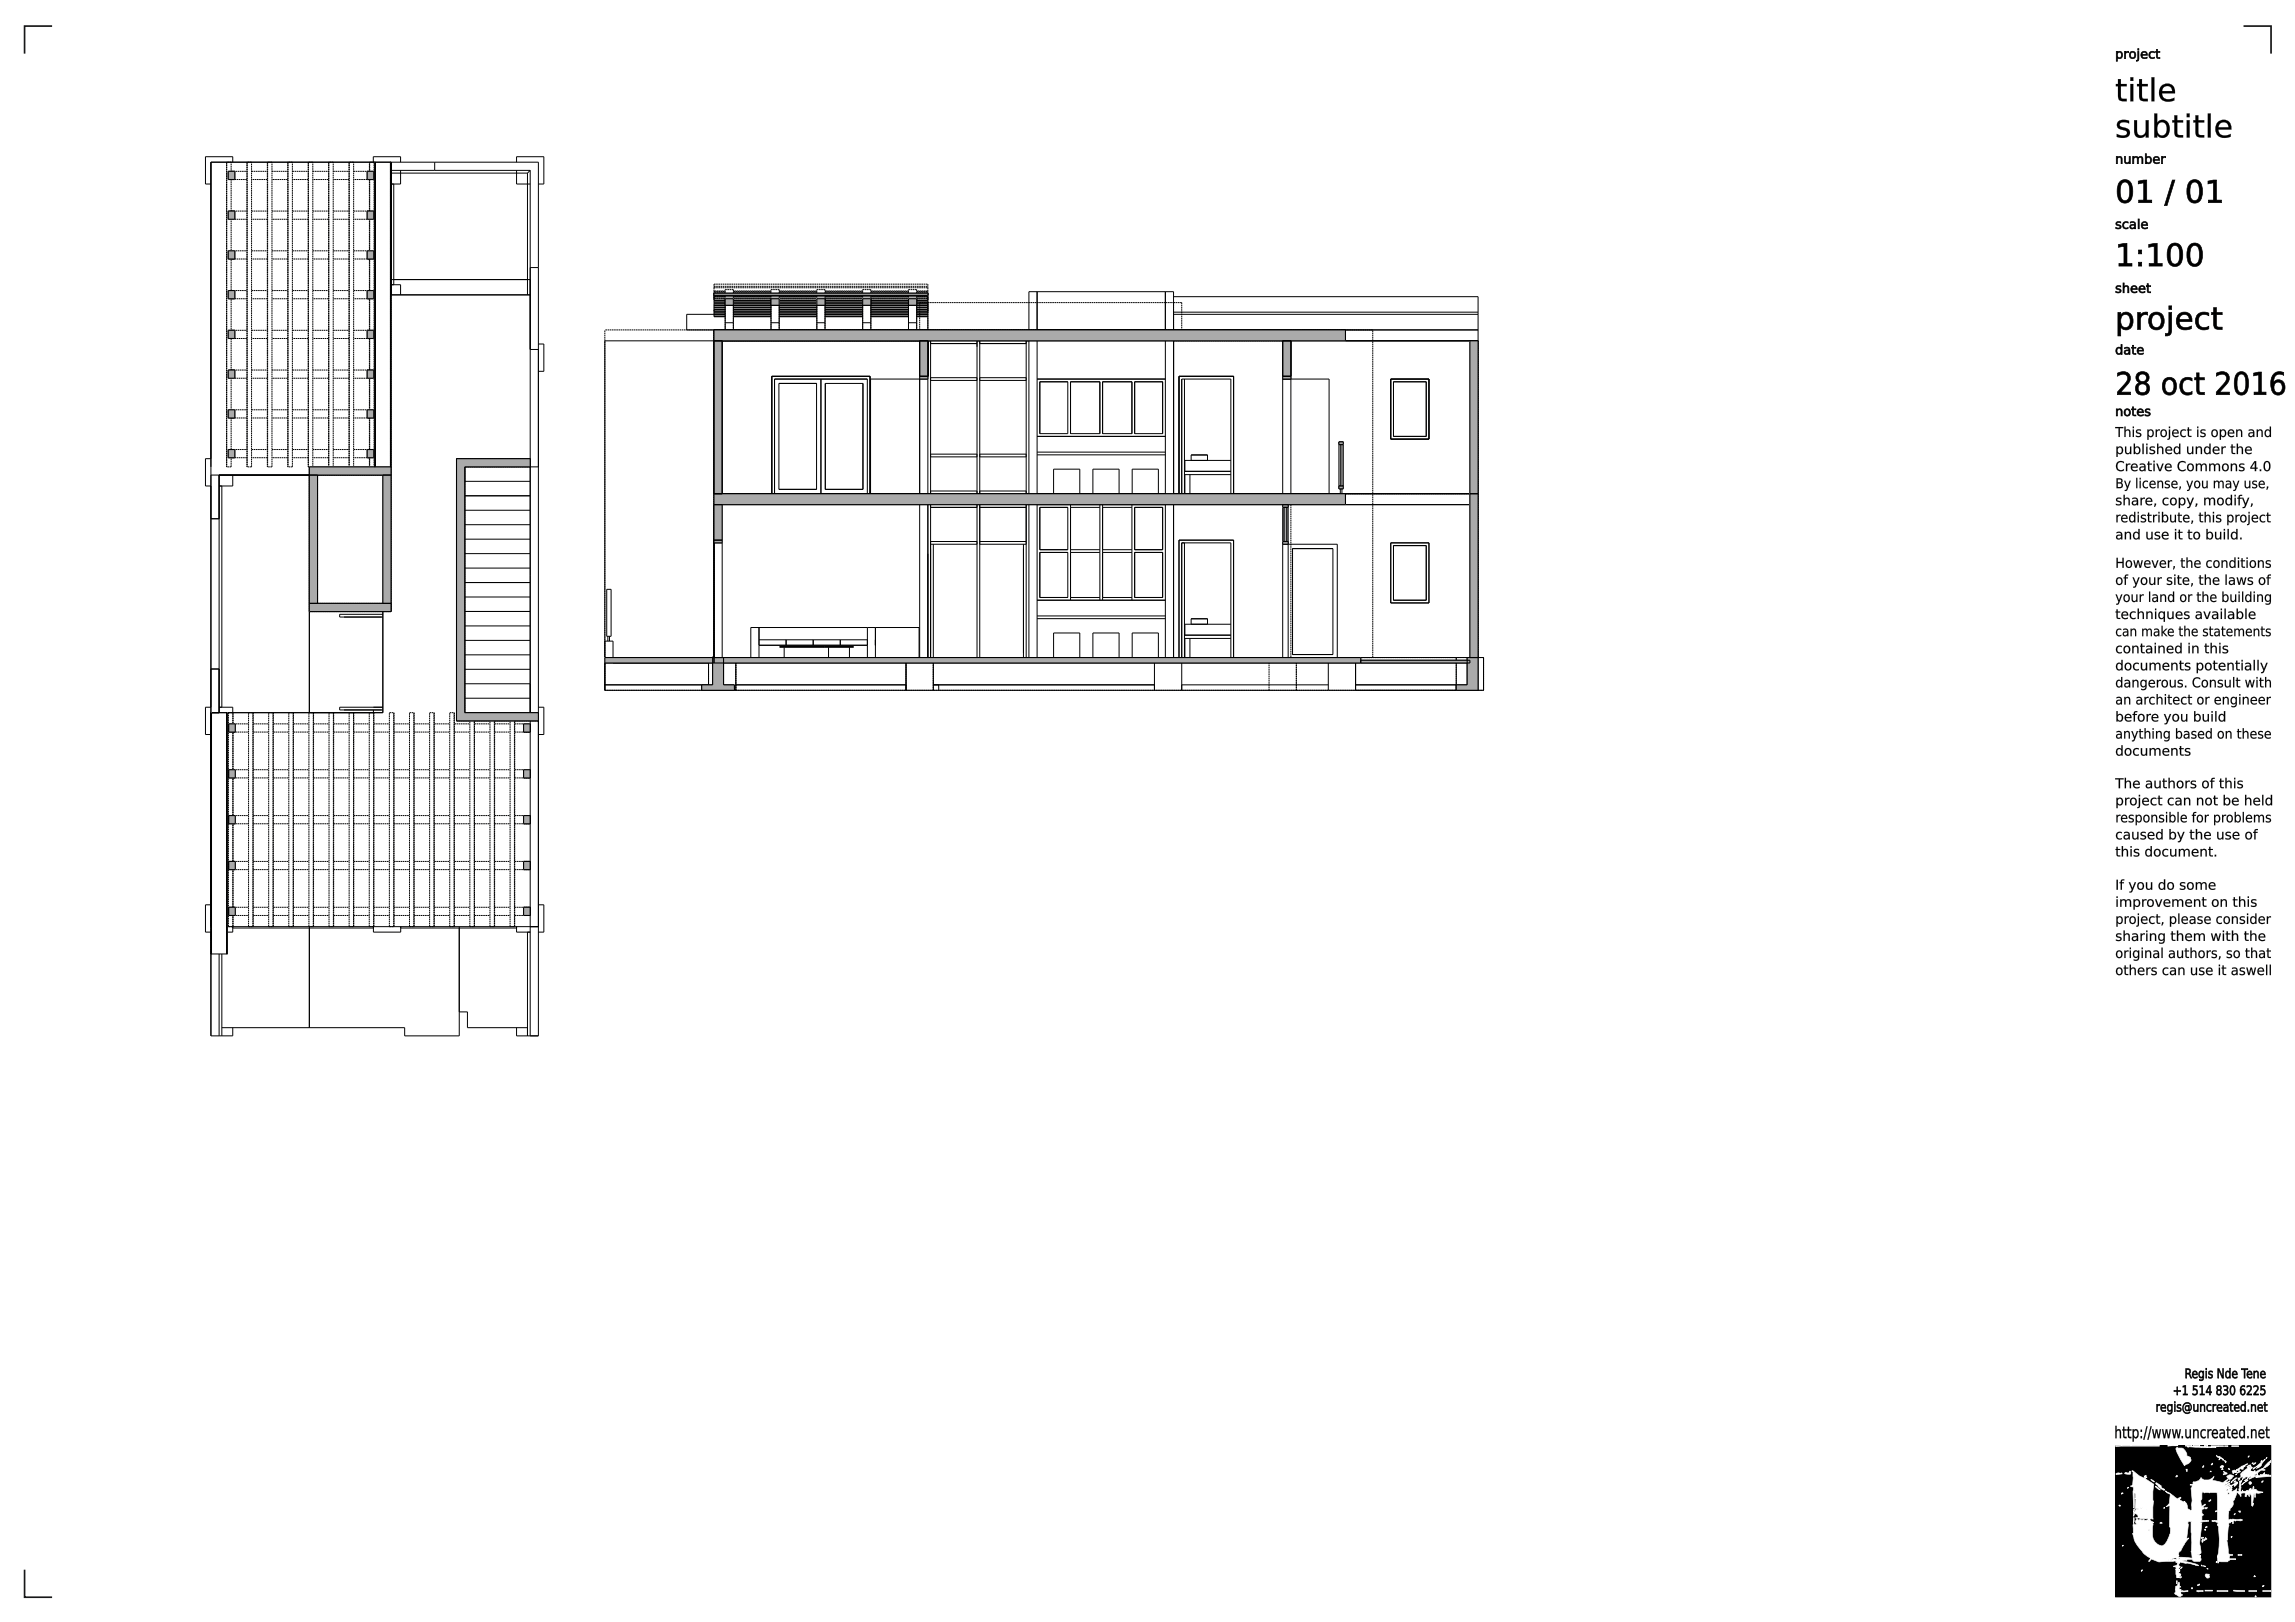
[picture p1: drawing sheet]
<svg xmlns="http://www.w3.org/2000/svg" width="841mm" height="594mm" viewBox="0 0 841 594" stroke-linecap="round" stroke-linejoin="round" font-family="sans-serif">
<path d="M775.3 529.5h56.8v55.4h-56.8z" fill="#000"/>
<path d="M775.3 529.5h56.8v55.4h-56.8z" fill="none" stroke="#000" stroke-width=".37"/>
<g fill="#fff">
<path d="M794.4 529.4v.3l3.7-.2v-.2l-1.9-.1zM775.3 529.4l.1 .4 2.1-.3 13.8 .2v-.3l-.5-.1zM800.9 529.4v.3h.8l.1 .4 8.2 .1v-.3l-1.1 .2-2.9-.4 .1-.3h-2.3v.2zM807.8 529.4v.3h1.2v-.3zM810.3 529.5v.3h2.3v-.3zM812.8 529.5v.3h2v-.3zM815.3 529.5v.3h1.1v-.3zM817.8 529.5v.3h2.5v-.3zM810.3 529.9v.3h1.7v-.3zM797.8 530.1a1.61 1.61 0 0 0 .2 2.3l2.5 4.4 .3-.4a2.01 2.01 0 0 0 2.1-1.9l-.4-.2 .2-.5-1.3-.6a2.65 2.65 0 0 0-3.3-2.8zM812.3 533.1l.2 .5 2.4 1.2v-.3l-1.6-1.1-.4 .1zM823.8 533.5l.2 .2 .2-.5zM830.6 533.8l-.2 .4zM813.4 534.3l-.3 .4 .4-.3zM826.8 537.2h.7l-.6 .6a3.1 3.1 0 0 0 2.4-2.2l.8-1.1zM830.6 536.2l-1.1 1.4 .8-.2 1.4-1-.2-.3 .7-.5v-.7zM815.2 535l.4 .8 .3-.4zM828.8 535l-.3 .4 .4-.3zM825.5 535.8l-.2 .3zM825.8 536.1l-.1 .3 .6-.2 .4-.4zM810.7 535.9l-.4 .6 .6-.3zM819.6 538.3l.8 .5 .3-1 1.3 .3 .2-.7 .5-.2-.2-.4 1-.4v-.3l-2.1 .9zM823.4 537.2l.6 .2 .7-.9h-.5zM813.7 537.1l-.1 .2 .3 .3h.5l.5-.6a.69 .69 0 0 0-1.2 .1zM807.5 536.8l-.3 .7 .4-.3zM821.5 539.4l-.4 .4v1.3l.9-.3-.3 1.3 1.3-1.2h.8l-.3 .9 1.1-.9 .7-.1-.9 .6v.4l2.3-1v.3h.4l5.1-.4v-.4l-2.5-.3 .2-.3-.1-.3-.7 .8-.7-.2-.2 .5h-.7l-.3-.8 .3-.4a2.17 2.17 0 0 1 2.2-.7l.4-.2-.9-.3 .2-.3-1.2 .4-1.7 1-.3-.1 .2-.5-.7 .5h-.7l-.5-1 .6-.1 .3-.5-.9 .3 .5-.8zM825.8 537.7l-.1 .4 .8-.8zM814.4 537.8l-.3 .5 .6-.2zM816.7 537.8l-.1 .2 .4 .3 .1-.2zM801.1 538.1l.1 .8h.3v-.8zM818 538.8l.3 .9 1-.8-.2 .5h.5v-1zM781.3 538.7v.3l.5 .1-.2 1.4h.3l-.3 .2v3.4l-.8 .1v.3h1l.1 .6-.3 1.1 .3 6.1h.2l.1-1.3v-5l.4 1-.1 1.9 .2 .1-.2 3.4 1.1 .2-.8 .2-.4 .9a.99 .99 0 0 0 .9 1.1l.2 .6h.6h-.4l.2 .4h-1.2l.3 .4 .9-.3 .4 .4h3l.1-.3-.1 .4h1.7v-6.7a11.5 11.5 0 0 1 .3-6.1l-3-1.9v-.5h.4l-.2-.9-.4 .4-.3-.1 .1 .9-1.9-.9-2.4-1.9zM810.2 538.8l-.3 .3h.4zM820 539.2v.3l1-.6zM778.8 539.3l-.2 .3a2.25 2.25 0 0 0 2.2 .1l-.2-.9-.2 .2 .1 .3-.5 .2 .2 .2zM814.9 538.9v.3l.4 .2v.3l-.6 .1 .2 .4 1.2-.4v-.3zM821.6 539.5l.5-.3-.3 .5zM775.5 539.7v.4l2.1-.3-.1-.3zM826.2 540.2l.9-.5-.3 .7-.6 .1zM819.6 539.8l-.3 .4zM816 540.8a1.06 1.06 0 0 0 1.1 1.1 1.06 1.06 0 0 0 1-1.1h.3v-.3l-.8-.3h-.7zM797.4 540.7l.1 .3 .5-.4-.3-.3zM783 556.5a1.03 1.03 0 0 0 .2 1.8l-1 .4-.3-.7-.3 .7 .3 2.7-.4 .3a15.4 15.4 0 0 0 6.6 9.1l-.7 1.1h.3l.6-.9 2.8 1.1 6.4-.2-.1 .3 .6 .1-.2 .9-1.2 .4v.2h1l-.3 1.1 .1 1.7 .2 1.2 .4-.2v.3l1 .1 .4-.2v-.3l-1.1 .1-.1-.3 1-.3-.4-.8-.6 .2 .6-.9v-.3l-.4 .5-.2-.3 .6-.4v-.3l-.6-.2 .7-.7-.4-.5v-.7h.2l-.2-.3 .2-.2 6.9 1.2a15.4 15.4 0 0 0-5.7-1.6l1.5-.2 .2-.3 1.8-.1 .5 .7 2.3 .1 .4-.5-.4-1.4h.3v-.3l-1.2-.2 .5-.2a.92 .92 0 0 0 .7-1.4l-.4-2.6 .8-7.5-1-.3 3.4-.3v-.3h-2.4v-1.7l.6-.4-.6-.5v-1.5l.8-.2v-.4h-.5l1-1-.2-.3-1.2 .8-.3-2.1 .4-.6v-2.1l.3-.6 .7 .5 4.6-.2 .1 6.7-.7 .1v.3l.7-.1v3.3h-2v.3l.7 .1 .3-.3 .6 .5 .4-.2 .6 1.3-.2 1.1 .3 5.3-.3 3.7-.4 1.1 .1 2.7h.3l.2-.6 3.1 .1 .8-.7h2.2v-.4h-2.5v-1.1l1.3-.1v-.4l-1.2-.1-.3-.3-.6-4.6 .3-.3 .5-6.3 .6 .1 .2-.6h.5v.8h.3v-1.1h3.3v-.3l-.7-.2h-3l-.3 .3-.3-.3-.8 .3v-2.8l.7-.8-.2-.5 1.1-1.1 .1-1.9 .5-.3 .9-2.7h.4l.2 .5 .5 .2 .3 .8v-1.3h1.6v1.3l.4 .1 .4-.9 .5 .1 .1 .6 .3 .1 .1-1.1 .6 1.1v3.3l.3 .3 .4-1-.3-.1 .5-3.5h.2v1.3h.3l.3-1.8 .8 .3 1.6-.4-1.8-.4-.6-.6-.7 .1-.3 .4v-1.6l-.3 1.6-.8-.8v.6l-.2-.4h-.3l-.1 .5-.4 .3-.2-.4-.5 .5h-.9l-.4-.5v.5h-.6v-3l.5-1.1-.4 .3h-.5l-.2 3.8-.9-.1 .1-1-1.2 .9-.9 .2 .4-.6v-.9l-.2-.2-.4 .3v.6l-.3 .2v-.9l-.5 .1 .8-1-1.7 1.2 1.4-1.5v-.3l-.6 .1-.9 .7-.3-.2 .7-.7h-.3v-.7l.7-.6-1.8 1.3-4-1 .7-1.4-1.4 1.1-.7 .2h-1.9v-.3l-.8-.5v.9l-.3-.3-.3 .5-1.6 .4-.5-.1-.2 .5h.3l-.4 .4h-.9v.3h.7l-.4 1.2 .4 4.5-.2 1.6 .1 2.2-1.6-.9-.2-1.7-.5-.4-.2 .1v-.6l-.4 .1 .1 .2-1.8-.9 .6-.6-.1-.3-.7 .3v.5l-4.1-2.7v.4l1.2 .5-.5 3.2-1.1 1.2 1.3-.4-.2 7.8 .4 .2a8.3 8.3 0 0 1-2.9 6.7 4 4 0 0 1-3.7-4l.2-3.8-.2-.5h.4v-.3l-1-.5-.2 .2-.4-.7-.2 .3-.7-.1-.1 .3-.4-.1-.2 .3-.4-.7-.8 .4-.1-.3-.6-.1-.4 .4-.4-.5zM816.1 543l-.1 .2 .7-.2 .4-.6zM818.1 542.2l.2 .3 1.4-1.2h-.4zM820.1 541.4l.3 .8 .4-.4v-.5zM822.6 542.2l.2 .2 .5-.5zM788.2 542l1.3 .7-.6-.5zM822.9 542.5l-.2 .3 1.1-.7zM819.1 542.4l-.4 .4h.3zM828.8 542.7l.1 .3 .5-.6zM817.8 542.5l-.2 .5 .4-.2zM818.4 543.6l.5 .8 .7-.5 .4-.9-.3 .2v-.5zM824.4 542.7l-.3 .6 .3 .3h.4l.3-.6zM821.6 543.6l.1 .2 .8-.8zM790.1 543.1l.1 .6 .3 .2a4 4 0 0 0 2.5 2l.3-.4-1.3-.6v-.7zM817.5 544.1l-.1 .5 .9-.8zM789.9 544.3l.3 .6 1.4 .8zM779.7 544.9l.1 .2 .2-.4zM815.9 545.5l.8-.1-.6 .8zM793.5 546.1l.6 .5zM816.4 546.6l.7 .5-.7 .3zM777.4 546.9v.3l.6-.2-.1-.3zM809.5 549.6l.1 .3 .6-.3v-.3zM776.5 551.4l.2 .3 .4-.2-.3-.2zM784.7 552.1h.4l-.7 .3zM793 552.1v.4l.3-.2zM808.2 552.2v.4h.4l.3-.3zM782.1 552.6l-.2 .3-.1 2.4 .4-.9zM786.9 552.8l.1 .2h-.3zM820.4 553.4l.3 .5h.3v-.5zM819 554.3l-.3 .5 .4-.3zM781.9 555.9v1.8l.2-.3v-1.5zM801.7 557.4l1.1-.2 .3-.4-.2 4.5 .3 .3v3.3l-.3 3.4 .4 2.4-5-.4 .1-1.2a.94 .94 0 0 1 .8-1l1.6-3.1 1.3-1.6-.7 .2 .6-5.2zM791.5 557.8l.8 .1-.2-.4zM784.9 558.2l.6-.3v.3zM812.6 558.2v.4l.4 .3-.1-.7zM808.3 559.3l-.1 .2 .6-.1v-.3zM808 560l-.1 .3 .3 .2 .1-.3zM787.4 560.3h.2v.5zM817.7 562.7v.5l.3-.3zM806.8 563v.5l.7-.2v-.3zM808.2 563.2v.3l-.5 .3v.5l1.1-.6zM807.2 563.8l-.3 .3 .1 .8 .3-.3zM777.9 566v.3l.2-.2zM820.1 569.3v.4h1.5v-.4zM795.7 571.2l1.8-.6 .2 .5h-1.3l-1 .4zM798.3 570.6l2.5 .2-2.6 .3zM794.1 571.5l.6-.1-.1 .2zM796.4 571.4l.7 .1zM812.1 572.1l.1 .2 .2-.3zM806.7 573.2l.3 .4zM807.4 573.5l.8 .3v-.2zM799.5 573.9l-.4 .6 .6-.5zM808.8 574.5l.3 .2v-.2zM784.9 575l-.2 .5 .5-.4zM808.3 576.5l-.2 .5 .5 .9 .7 .1 .4-.4-.1-1zM826.2 577l-.2 .5 .5-.1zM797.6 579v1h.2v-1zM798.5 579.5l-.8 1.5-.4 .1 .1 .8-.3 .2 .3 .8-.5 .6 .3 .5 1.7 .8 .8-.5v-.3l-.8-.4 .3-.1-.1-.5 2.7-.1v-.3l-2.8 .1 .3-.6-.7-.1v-.4l.6-.3-.4-.3zM805.3 580.5l.4 .2 .4-.5zM829.1 580.9v.3h.3l.3-.5zM803.2 581.5l-.1 .3 .2 .2 .2-.4zM808 582.4v.3h2.7v-.3zM818.6 582.4v.3l1.4 .2h2.5v-.3zM805.1 582.6v.3l.5 .1 1.7-.1v-.3zM812.5 582.6v.3h3.9v-.3zM824.1 582.6v.3h2.8v-.3zM829.2 582.6v.3h3v-.3zM826.4 584.6l.1 .4 .3-.2-.1-.3z"/>
<path d="M794.4 529.4v.3l1.5-.3 2.2 .1v-.2l-1.3 .1-.5-.2-.5 .2zM794.3 529.3l1.9-.2 .6 .2 1.4-.1v.4l-2.3-.1-1.6 .3zM775.3 529.4l.1 .4 2-.1 .2-.3v.3h3.2l.1-.3 .2 .3h10.2v-.3l-.5-.1-1.3 .2-3.3-.2zM775.2 529.3l11-.1 3.3 .2 1.3-.2 .6 .1v.5h-10.4l-.1-.3v.3h-3.3l-.1-.3v.3l-2.1 .1zM800.9 529.4v.3l1.1-.1-.3 .2 .1 .3 .5-.3 4.6 .4 .1-.3 .6 .3h2.4v-.3h-1l-.1 .3-2.9-.4 .1-.4h-2.3l.2 .3h-1l.1-.3zM800.8 529.3h2.4l-.1 .3h.7l-.1-.3h2.5v.5h-.2v-.2l1.4 .1 1.5 .4 .1-.3h1.1v.6h-2.5l-.6-.3v.3l-1.1-.3-3.5-.2-.7 .3-.2-.3 .2-.2-.9 .1zM807.8 529.4v.3h1.2v-.3zM807.7 529.3h1.4v.5h-1.4zM810.3 529.5v.3h2.3v-.3zM810.2 529.4h2.5v.5h-2.5zM812.8 529.5v.3h2v-.3zM812.7 529.4h2.2v.5h-2.2zM815.3 529.5v.3h1.1v-.3zM815.1 529.4h1.4v.5h-1.4zM817.8 529.5v.3h2.5v-.3zM817.7 529.4h2.7v.5h-2.7zM810.3 529.9v.3h1.7v-.3zM810.2 529.8h1.9v.6h-1.9zM797.7 530.2l-.2 .3a19.4 19.4 0 0 0 3.1 6.3l.1-.4a3.1 3.1 0 0 0 2.2-1.4l-.1-.5h-.5l.5-.5-1.5-.7 .1-.9-1.3-1.7-2-.2zM797.8 529.9l.3 .5a2.52 2.52 0 0 1 3.4 2l-.1 .8a1.17 1.17 0 0 1 1.5 .9l-.4 .2h.3l.2 .4a2.08 2.08 0 0 1-2.2 1.7l.1 .3-.5 .3-.6-1.2a11.4 11.4 0 0 1-2.5-5.3zM812.3 533.1a2.7 2.7 0 0 0 2.4 1.3l-.1 .4h.3v-.3l-1.6-1.1-.5 .3zM812.2 532.8l.7 .7 .4-.3 1.7 1.2v.5h-.5l.1-.4a2.14 2.14 0 0 1-2.4-1.7zM823.8 533.5l.2 .2 .2-.5zM823.7 533.5l.7-.4-.4 .7h-.3zM830.4 534.1l.4-.3-.3 .5zM830.6 533.7h.4l-.4 .6h-.5zM813.4 534.3l-.3 .4 .4-.3zM813 534.5l.6-.3-.3 .6h-.3zM826.8 537.1h.8v.3l-.7 .3a2.96 2.96 0 0 0 2.3-2.2l.9-1-3.2 2.8zM826.5 537.3l3.7-2.9-.9 1.2a3.3 3.3 0 0 1-2.5 2.4l.2-.6 .5-.2zM830.7 536.3l-1.2 1.3 2.2-1.2-.4-.3 .9-.5v-.7zM830.5 536.1l1.8-1.4v.9l-.8 .5 .3 .3a3.1 3.1 0 0 1-2.5 1.4zM815.2 535l.5 .7h-.2l.4-.3zM815 534.8h.5l.5 .6-.5 .6zM828.8 535l-.3 .4 .4-.3zM828.7 534.8h.3v.4l-.6 .3zM825.3 536l.4-.2-.4 .3zM825.5 535.6h.4l-.5 .6h-.4zM825.7 536.3l1-.5-.9 .6zM825.7 536l1-.4a.73 .73 0 0 1-.4 .7 .73 .73 0 0 1-.7 0zM810.7 536l-.4 .5 .6-.3zM810.7 535.7l.3 .6-.3 .3h-.5zM819.6 538.3l.9 .3 .1-.9 1.4 .4 .2-.8 .5-.1-.4-.4 1.3-.6-2.2 .8-.8 .8zM819.4 538.2l2-1.3 2.3-1v.5l-1.2 .4 .3 .5-.5 .2-.2 .7-1.4-.4a.7 .7 0 0 1-.3 1.1 .7 .7 0 0 1-1-.7zM823.4 537.2l.3 .3 .3-.6 .8-.3-.5 .2-.1-.3zM823.2 537.2l1.1-.8 .2 .3 .3-.5-.1 .7-.6 .1-.1 .5-.4 .1zM813.6 537.3l.3 .3h.5l.5-.6-.3-.3zM813.6 537l1-.4 .4 .6-.5 .6h-.7l-.4-.4zM807.5 536.8l-.3 .7 .4-.3zM807.4 536.7h.3v.5l-.6 .4zM821.1 539.8l.3 1.1-.3 .2 1-.4-.4 1.4 .6-.9 .4 .2-.1-.3 .4-.3h.9l-.4 1a1.39 1.39 0 0 1 1.9-1v.3l-.3-.2-.7 .5 .1 .4-.2-.1a2.58 2.58 0 0 1 2.6-.9l-.1 .4-.1-.2 .2 .1 .3-.4-.1 .4 5.1-.4v-.4l-.8 .1v-.2l.1 .3-1-.5-.3 .3-.7-.2 .4-.4-.1-.3-.7 .9-.7-.3-.1 .6h-.9l-.3-.9a2.02 2.02 0 0 1 2.6-1.1l.3-.3-.9-.1 .2-.5 .1 .2-1.1 .4-1.9 1.1 .1-.3-.4 .1 .3-.6-.8 .6-.1-.3h-.4l-.3 .5-.5-1.4 1.1-.5-1 .4 .3-.6h.3l-.2-.3 .2 .1zM821.4 539.3l1.6-1.3 2.1-1.2v.7l-.6 .3 .5-.4h.6l-.5 .6-.6 .1 .5 .5 .1 .5-.2-.1 .7-.2 .1 .3 .8-.7-.3 .7 .4-.2-.1 .3a4.8 4.8 0 0 1 3.1-1.5l-.4 .4h.7l.3 .4-.5 .2-.9-.3-1.6 1.3 .3 .8h.7l.1-.6 .8 .3 .7-1 .3 .5-.3 .4-.1-.2 .5 .3 .3-.3 .9 .4-.2-.4 .3 .4 .8-.1v.6l-5.3 .4v-.3l.2 .1-.2 .2h-.6l.3-.4-2.4 1.1v-.5l.8-.6-1.5 1.1h-.4l.5-1-.8 .2-.1 .6-.4-.4-.6 .8-.2-.1 .4-1.2-1 .4 .2-.4-.2-1zM825.7 538l.1 .1-.2-.1 .9-.7zM825.7 537.6l.9-.4a.92 .92 0 0 1-1.1 .9zM814.4 537.9l-.3 .4h.5l.1-.2zM814.1 538l.4-.3 .4 .4-.3 .3h-.6zM816.7 537.8l-.1 .2 .4 .3 .1-.2zM816.7 537.7l.6 .4-.2 .3-.7-.5zM801.1 538.1l.1 .8h.3v-.8zM800.9 538h.7v1h-.4zM818 538.9l.4 .8 .8-.9h.4l-.5 .6h.5l-.1-1 .1 .1-.7 .2v-.3zM817.9 538.7l1-.4 .2 .3 .6-.3v1.2h-.8l.4-.7-.5 .8-.6 .2zM781.3 538.7v.3h.6l-.3 1.5 .5-.1-.5 .3 .3 .5-.4 2.8 .4 .2h-1.1v.3l.8 .1 .2-.4 .2 .9-.4 1.1 .3 6.1h.2l.1-1.3-.2-5.1h.3l.1 .8 .3 .2v1.9l-.2 .1 .3 .1-.3 3.4 1.2 .1v.4l-.9-.1-.5 1.2 .3 .4 .7 .3 .2 .7 .7-.2v.3l-.5-.1 .4 .5-1.4-.1v.2l.3 .2 .9-.4 .4 .5h1.9l.1-.3 .2 .3h.8l-.1-.4h.3l-.1 .6-.1-.2 1.3-.1 .4 .2-.2-.6v-3.7l.4-2.3-.4-.7v-2.7l.5-2.8-3.1-1.8v-.7l.5 .1-.3-.3 .1-.6-.3 .5-.4-.2v1a10.3 10.3 0 0 1-4.2-2.8zM781.2 538.6h.5l2.3 2 1.9 .7-.2 .2-.1-1 .5 .2v-.4l.5-.1 .3 1.1-.6-.1v.5l3.1 1.9-.5 2.8v2.7l.4 .6-.4 2.4v3.7l.3 .7-.6-.2-1.6 .2 .4-.5v.4h-1l-.1-.2v.2h-2l-.4-.5-.9 .4-.4-.2v-.4h1.3l-.1 .2-.2-.6 .5 .1-.5-.1-.2 .3-.2-.7a1.18 1.18 0 0 1-1-1 1.18 1.18 0 0 1 .6-1.2l.8 .1-1.3-.4 .4-3.4h-.5l.4-.2v-1.8l-.4-.2-.1-.8 .2 5-.1 1.4h-.5l-.2-6.2 .4-.7-.3-1 .2 .1h-1.1v-.5h.9l-.2-.1 .4-2.8-.3-.5 .3-.3 .1 .2h-.4v-1.3l.3-.2-.6-.1zM809.9 538.9l.4 .2-.1-.3-.2 .3zM810.2 538.6l.2 .6h-.8zM820 539.2l.1 .3-.2-.1 1.1-.5zM819.9 539.2l1-.6 .2 .2v.3l-1.2 .6zM778.8 539.3l-.1 .4 1.8 .2 .3-.8-.3-.3 .1 .6-.6 .1h.3v.3zM778.8 539.2l1.4 .5h-.3v-.3l.6-.1-.3-.4 .5-.2 .3 .4v.6a1.79 1.79 0 0 1-2.5-.2zM814.9 538.9l.5 .4v.5h-.7l.2 .4 1.2-.4v-.3zM814.7 538.7l1.5 .8v.4l-1.4 .4-.2-.6h.7v-.3l-.5-.1zM821.5 539.5l.7-.4-.3 .7h-.5zM821.6 539.6l.2 .1 .3-.5zM775.6 539.7l-.1 .4 2.1-.3v-.2l-1 .3v-.4zM775.4 539.6l1.3-.2 .1 .3 .8-.4 .2 .6-2.3 .3zM826.1 540.1l1-.5a.67 .67 0 0 1-.1 .9 .67 .67 0 0 1-.9 0zM826.2 540.2l.1 .3 .8-.5v-.3zM819.3 540.1l.4-.3-.4 .4zM819.5 539.7h.5l-.6 .6h-.4zM816 540.8l1 1a1.01 1.01 0 0 0 1-1.1l.4 .1v-.3l-.8-.3zM815.9 540.7l.9-.6h.8l.9 .3v.5l-.4-.1a1.11 1.11 0 0 1-1.1 1.2 1.11 1.11 0 0 1-1.1-1.1zM797.4 540.7l.1 .3 .5-.4-.3-.3zM797.3 540.7l.4-.5 .4 .3-.6 .6h-.2zM783.2 556.4l-.6 .9 .2 .6 .5 .1v.4l-1.1 .5-.2-1-.4 .8 .4 2.8-.5 .2 .6 1.5a14.4 14.4 0 0 0 6.1 7.4l-.8 1.3h.3l.6-1.1 2.8 1.3 2.6-.4 3.9 .1-.2 .4h.7l-.2 1-1.3 .4v.2l1.1-.1v.4l-.3-.1 .2 .3-.3 .6 .2 .1-.1 1.6 .3 .3-.1 .9 .5-.5-.1 .6 .3-.3 .7 .4 .1-.3 .3 .1v-.3l-1.2 .3 .1-.3-.3-.2 1.2-.4-.3-.2 .3-.1-.4-.4-.7 .3v-.4l.7-.6-.1-.3h.2l-.6 .7-.2-.6 .7-.3v-.3h-.6l-.1-.5 .8-.5-.6-.4v-.8l.4 .1v-.3l-.5 .1 .5-.4 2.3 .6 .2-.3 1.5 .3 1 .5 1.1-.3-.5 .3 1.3 .4-1.4-.7-4.4-1v-.3h1.6l.3-.5h1.8l.4 .7 2.3 .2 .4-.5-.6-1.5 .5 .1v-.3l-1.3-.1v-.4l.9-.1 .5-.4-.7-3.4 .9-6.2-.1-1.2 .2-.1h-1.1v-.4l3.5-.2v-.3h-.5l-.2 .3-.1-.3-1.7 .1v-1.9l.7-.3-.7-.5v-1.6l.9-.1v-.4h-.6l1.1-1-.2-.3-1.3 .9-.4-2.2 .6-.6-.1-2.1 .3-.8 .8 .7 .1-.3h1.5l.1 .3 .1-.3h2.9l.1 6.9h-.8v.2l.8-.2v3.6l-2.1-.1v.3l.7 .1 .3-.4 .9 .6 .1-.4 .7 1.5-.3 1.1 .4 4a15.3 15.3 0 0 1-.7 6.2l-.1 .2 .4 .3-.4-.1 .1 2.2h.3l.1-.8 .8 .3h2.4l.7-.9 2.3 .2v-.4l-2.6 .1 .3-1-.4-.3h1.5v-.4l-.9 .1-.7-.5 .1-1.3-.7-3.3 .4-.3v-3.2l.2-1.4 .3-.8-.2-.1 .1-.9 .4 .2 .4-.7 .5 .2 .2-.4-.1 1.1h.3l-.1-1.3 .7 .3 .4-.4-.1 .4v-.2l1.8 .2 .6-.1v-.3l-.7-.2-.9 .3-1.5-.3-.2 .4-.1-.4h-.3l-.3 .5-.3-.5-.9 .5 .2-2.9-.3-.1 .4-.7 .5-.1-.3-.5 .9-.8 .5-1.1-.2-1.2 .5-.2 .9-2.8h.7l.1 .5 .6 .2 .1 .9-.2-1.6 .3 .4 1.5-.2 .3 .2-.3 1.2 .4 .1 .4-1.1 .6 .2 .3 .8-.1-1.3 .3 .1 .6 1.1-.1 3.4 .3 .3 .4-1h-.4l.5-3.7h.4l-.1 1.4h.3l-.1-1.1 .4-.9 .3 .5 .1-.2 .4 .2 1.6-.3-1.9-.4-.5-.4v-.3l-.4 .4-.2-.4-.1 .6h-.4l.3-.9-.2-.8-.2 1.7h-.3l.1-.4-.2 .1-.2-.6h-.3l.1 .7h-.4l.1-.5h-.3v.5l-.5 .4-.2-.5-.4 .6-.8-.2-.2 .3-.4-.7 .1 .6h-.8l.2-1.6-.2-.4 .2-.1-.2-1 .6-1.1-.4 .5-.1-.3-.4 .1 .1 1.3-.3 .8 .3 .5-.4 .3 .3 1-1.3-.1 .3-1.1-1.2 1-1.1 .2 .4-.8 .2 .1-.3-.5 .3-.4-.2-.2-.5 .6 .3 .4-.3-.1-.1 .3h-.3l.2-1-.8 .2 1-1.1 .1 .2-1.8 1.2a1.59 1.59 0 0 1 1.3-1.7h.2l-.1-.4-1.4 1-.5-.3 .8-.8 .1 .2h-.4v-.9l.7-.6 .1 .2-.3-.1-1.4 1.5-1.5-.6-2.8-.5 .8-1.5 .2 .1-1 .8-1.2 .5h-2l.1-.4-.5-.1v-.4h-.3l-.2 .6 .3 .1v.5l-.4-.6-.2 .6-.5-.1-1.1 .5-.4-.2-.4 .5 .6-.1-.6 .7-1-.2v.3l.9-.1-.2 1-.4 .3 .5 4.5-.3 1.6 .2 .6v1.8l-1.8-1-.2-1.7-.4-.5-.3 .4 .1-.9-.4 .1 .1 .3-2-1 .8-.6-.1-.3-.7 .3 .3 .1-.3 .2 .1 .3-4.2-2.8v.4l1.3 .4-.5 3.3-1.2 1.2v-.2l1.4-.3-.3 7.9 .3 .2 .2-.1v.6l-.1 1.8-.2 .2a4.8 4.8 0 0 1-3.1 4.4 4.4 4.4 0 0 1-3.4-4.2v-2.8l.3-1-.3-.6 .5 .1v-.3l-1-.5-.3 .5-.3-1-.1 .4-.3-.2-.5 .1v.4h-.4l-.1-.3-.3 .5-.2-.7-.3-.2-.7 .6-.1-.4-1 .3zM782.9 556.4l.4-.1 .4 .6 .4-.5 .7 .1v.4l.5-.5a.53 .53 0 0 1 .6 .2 .53 .53 0 0 1 .1 .6l.2-.5 .4 .3v-.4l.8 .2 .2-.4 .4 .2v.6l.2-.3 1.1 .6v.4l-.5-.1 .3 .5-.3 1 .1 2.8a4.6 4.6 0 0 0 2.1 3.7l1.1 .4 1.1-.7 2-3.7 .2-2.4-.5-.2 .3-7.8-1.6 .5 .2-.2a2.92 2.92 0 0 0 1.3-3.2l.1-.9 .3-.2-1.3-.5v-.5l1.3 .6 1.6 1.5 1.3 .6-.1 .1 .2-.4-.3-.1 .9-.5 .2 .5-.7 .6 1.9 .8-.1 .2v-.5h.4v.7l-.2-.1 .3-.1 .5 .4 .2 1.8 1.6 .9-.2-2.2 .3-1.6-.5-4.7 .5-1-.8 .2v-.6l1 .1 .3-.5 .1 .2h-.4l.3-.7 .5 .2 1.2-.6 .4 .2-.1-.3 .4-.3 .3 .4-.3-.3 .2-.7h.5v.3l.6 .1-.2 .3a3.6 3.6 0 0 0 3-.4l1.1-1v.5l-.7 1.3-.1-.2a7.7 7.7 0 0 1 4 1.1l1.5-1.4h.5l-.4 .7h-.5v.7l.6-.1-1 .8 .3 .2 .5-.7 .9-.3 .3 .7-1.7 1.2 1.2-1 .9-.2-1 1.2-.1-.2 .7-.2-.2 1.1 .1-.3 .2 .1-.2-.1 .2-.7 .5-.2 .2 .2-.3 .5 .3 .6-.3-.1-.2 .6 1.2-.5 1-.8-.2 1.2 .9 .1-.2-1 .4-.2-.3-.5 .3-.8-.1-1.3 .6-.3v.3l.5-.5-.6 1.3 .3 1-.3 .3 .3 .1-.3 1.6h.6l-.1-.8 .5 .8 .1-.2 .8 .2v-.4l.6-.2 .2 .5 .3-1h.6v.6l-.1-.7h.5l.1 .4 .3 .1-.1 .4a1.34 1.34 0 0 1 .5-1.7l.2 .9-.3 .8 .2-.5 .3-.1 .1 .3 .1-.3h.4l.4 .5 2 .5v.3l-1.7 .4-.4-.3-.1 .3-.3-.5-.3 .7 .1 1.2h-.5l.1-1.4h-.2l-.5 3.4h.4v.3l-.3 .9-.6-.3 .1-3.3-.6-1.2v1.3l-.4-.1-.1-.7-.5-.1-.3 1.1-.6-.3 .1-1.3-1.5 .3-.1-.3 .3 .8v.6h-.3l-.3-.3v-.6h-.3l-.4-.3v-.4h-.4v.8l-.8 1.9-.5 .3a2.49 2.49 0 0 1-1.2 3.1l.2 .5-.8 .7 .2 .1-.2 2.7 .8-.4 .3 .4 .2-.4h.4l.1 .3 .1-.3 .8 .3 1.7-.3 .8 .2v.5l-.7 .2-1.7-.3-.3 .5 .2-.5-.1 .3-.8-.3 .1 1.2h-.5l.1-.9-.1 .3-.4-.3-.2 .7-.6-.2-.1 .8 .3 .1-.4 1.4-.2 4-.4 .3 .5 1.7 .1 2.9 1.6 .3v.6h-1.4l.3 .1-.3 1 2.6-.1v.6l-2.3-.1-.7 .8h-2.5l-.7-.2-.1 .7h-.5l-.1-2.4h.2l-.1 .2-.1-.2v-.4a9.5 9.5 0 0 0 .6-4.8l.2-1.3-.4-4 .3-1.1-.6-1.3-.1 .3h-.4l-.5-.6-.2 .5-.9-.2v-.5l2.1 .1v-3.3l-.8 .3v-.6h.8l-.1-6.7h-2.8l-.1 .4-.1-.4h-1.5l-.1 .4-.7-.7-.3 .6 .1 2.1-.5 .6 .3 2.1 1.3-1 .2 .6-1.1 .7h.7v.7l-1 .1v1.5l.7 .4-.7 .5v1.7l1.6-.1 .1 .2 .1-.2h.7v.5l-3.5 .2 1.2 .2-.3 .3 .1 1.1-.8 6.2 .6 2.6a1.04 1.04 0 0 1-.2 1.2 1.04 1.04 0 0 1-1.2 .2l1.3 .3v.5h-.4l.1-.2 .4 1v.5l-.5 .6-2.3-.1-.5-.4v-.4l-1.7 .2-.2 .3h-1.6l4.8 1.2 1 .4v.4h-.4a.6 .6 0 0 1-.7 0 .6 .6 0 0 1-.2-.7l.1 .2-.8 .1-2.5-.7-.2 .2-2.5-.5h.3v.5h-.3l.1 .8 .4 .4-.3 .4-.5 .1 .7 .2v.5l-.7 .3 .3 .2h-.2l.6-.7v.6l-.7 .8 .6-.2 .5 .5-.3 .1 .3 .1-.1 .4-1 .3 1.3-.1v.5l-.4 .2-.8-.3-.4 .2 .1-.4-.5 .3 .1-.9-.3-.4 .1-1.6-.3-.1 .4-.5-.2-.5 .3-.1-1.1 .2v-.5l1.2-.4 .3-.8h-.7l.2-.4-.6-.2-.6 .3h-2.6a6.2 6.2 0 0 1-5.4-.9l-.5 .9h-.5l.8-1.3a6.1 6.1 0 0 1-3.2-2.4h.1a9.7 9.7 0 0 1-3.1-5.1l-.5-1.6 .5-.2-.4-2.8 .5-.8 .2 .9 .4-.4h.6l-.3-.1a1.13 1.13 0 0 1 0-1.8zM816 543.1l1.1-.7zM816 542.9l1.4-.7-.7 .9-.8 .2zM818.1 542.2l.2 .3 1.4-1.2h-.4zM818 542.2l1.2-1h.8l-1.7 1.5zM820.1 541.4l.3 .8 .4-.4v-.5zM820 541.3l1-.2v.7l-.6 .6zM822.5 542.2l.3 .2 .5-.5zM822.5 542.2l1.1-.5-.7 .8h-.5zM788.3 541.9l.9 .8h.3l-1.3-.6zM787.9 541.8l1.1 .3 .7 .7h-.6zM822.7 542.7l1.1-.6-1 .8zM822.8 542.4l1.1-.5-.3 .6-1.1 .5zM818.7 542.7l.3 .1 .3-.4-.5 .5zM819.1 542.2h.3v.4l-.4 .3h-.6zM828.8 542.7l.1 .3 .5-.6zM828.7 542.6l.8-.4-.6 1zM817.8 542.6l-.2 .4 .4-.2zM817.9 542.4l.2 .5-.6 .2zM818.4 543.6l.5 .8 1.1-1.2-.1-.2 .2 .1-.6 .2 .3-.3-.1-.3zM818.3 543.6l1.4-1.1 .2 .3-.1 .4 .3-.5a1.67 1.67 0 0 1-1.3 1.8zM824.4 542.7l-.3 .6 .3 .3h.4l.3-.6zM824 543.2a.62 .62 0 0 1 1.2 0 .62 .62 0 0 1-1.2 0zM821.6 543.6l.1 .2 .8-.8zM821.4 543.6l.8-.7h.6l-1.1 1h-.3zM790 543.2l.2 .5 .4 .1a4 4 0 0 0 2.5 2l.2-.3-1.4-.6 .1-.7-1.7-1.1zM790.1 543l2 1.2-.1 .7 1.4 .5-.3 .6a4.7 4.7 0 0 1-2.6-2l-.7-.8zM817.6 544.1l-.2 .5 .9-.8zM817.4 544.1l1.1-.4-.5 .7-.7 .3zM789.9 544.3l1.7 1.4zM789.8 544.2h.3l1.6 1.4v.2a2.07 2.07 0 0 1-1.9-1.3zM779.7 544.9l.1 .2 .1-.4 .1 .1zM779.6 544.8l.5-.2-.3 .6h-.2zM815.7 545.4l1.1-.2v.4l-.7 .8zM815.9 545.5l.2 .7 .6-.7zM793.5 546.1l.6 .5zM793.2 546h.6l.4 .7zM816.3 546.5l.7 .2 .3 .5-1 .4zM816.4 546.6v.8l.7-.3zM777.4 546.9v.3l.6-.2-.1-.3zM777.3 546.8l.6-.2 .2 .5-.8 .3zM809.5 549.6l.1 .3 .6-.3v-.3zM809.4 549.6l.9-.4v.5l-.7 .4h-.2zM776.5 551.4l.2 .3 .4-.2-.3-.2zM776.3 551.4l.6-.3 .3 .4-.6 .3zM784.6 552h.7l-.4 .5h-.7zM784.4 552.3l.4 .1 .3-.3h-.4l-.2 .4zM793 552.1v.4l.3-.2zM793 552h.4l-.4 .7-.2-.3zM808.2 552.2v.4h.4l.3-.3zM808.1 552h.9v.3l-.3 .4h-.6zM782.1 552.6l-.2 .3-.1 2.4 .4-.9-.4-1zM782 552.5h.3l-.3 1.1 .3 .8-.3 .9-.4 .1 .1-2.5zM786.9 552.7h.3v.4h-.7zM786.7 552.9l.3 .1v-.2l-.2 .3zM820.4 553.4l.3 .5h.3v-.5zM820.3 553.3h.8v.7h-.5zM819 554.3l-.3 .5 .4-.3zM818.9 554.2h.3v.4l-.6 .3zM781.9 555.9v1.8l.2-.3v-1.5zM781.7 555.8h.5v1.7l-.4 .4-.2-.3zM801.5 557.4l.6-.3 .7 .1 .2-.4 .1 .2-.2-.2 .4-.1-.4 .6v4l.4 .3-.2 1.3 .2 2-.1 3.3-.3 .1 .3 .2 .3 2.3-5.3-.3v-.7l.3 .1h-.3v-.8a1.05 1.05 0 0 1 1-1.1l1.5-3.1 1.3-1.6 .1 .1-.8 .3 .7-5.3-.4-.6 .3-.3zM801.8 557.3l.2 .2-.3 .3 .4 .6-.6 5.2-.2-.1 .9-.4v.4l-1.3 1.5-1.7 3.2-.5 .2-.4 1.3 .5-.1-.5 .2v.5h2.3l2.7 .4-.2-2.1-.4-.3 .4-.2 .1-3.2-.2-2 .2-1.3-.4-.3v-4l.2-.5 .2 .1-.3-.1h.4l-.5 .5-.6-.1-.4 .3zM791.5 557.8l.8 .1-.2-.4zM791.7 557.5l.4-.1 .3 .6h-1zM784.6 558.3l.5-.5h.5v.5zM784.9 558l.6 .2v-.3h-.3l-.2 .3zM812.6 558.2v.4l.4 .3-.1-.7zM812.5 558h.5l.1 1-.6-.3zM808.2 559.4h.6v-.3zM808.1 559.3l.8-.4v.6l-.8 .2zM807.9 560.2l.1 .3 .3-.2-.1-.3zM807.8 560.3a.35 .35 0 0 1 .7 0 .35 .35 0 0 1-.7 0zM787.3 560.2h.5v.9zM787.4 560.3l.2 .5v-.5zM817.6 562.9l.1 .3 .3-.5zM817.5 562.8l.6-.2-.4 .8zM806.8 563v.5l.7-.2v-.3zM806.7 562.9h.9v.5l-.9 .3zM808.2 563.2l.1 .4-.5 .3-.1 .4 1.1-.6zM808.1 563.1l.8 .6-1.2 .7-.2-.4 .7-.5zM807.2 563.8l-.3 .3 .1 .8 .3-.3zM807.1 563.7h.4v1l-.5 .4-.2-1zM777.9 566v.3l.2-.2zM777.8 565.9h.4l-.3 .6-.2-.3zM820.1 569.3v.4h1.5v-.4zM820 569.2h1.7v.6h-1.7zM795.6 571.1l2-.6 .3 .7-2.7 .4zM795.4 571.4l.2 .1 .8-.5h1.3l-.1 .2-.1-.6-1.4 .4-.6 .6zM798.2 570.5h.6l.2 .3 .1-.2h1.8v.4l-2 .1-.8 .3zM798.3 570.6v.5l-.1-.1 .6-.2h2l-1.6-.1-.2 .3-.2-.4zM794 571.4l.8-.2-.2 .5h-.6zM794.1 571.5l.5 .1 .1-.2zM796.3 571.2h1v.4h-1zM796.4 571.4l.7 .1zM812.2 571.9v.4l.2-.2zM812 572l.3-.3 .2 .4-.3 .4zM806.7 573.2l.3 .4zM806.6 573.1h.3l.3 .6h-.3zM807.4 573.5l.8 .3v-.2zM807.3 573.4l1 .1v.5l-.8-.2zM799.5 573.9l-.4 .6 .6-.5zM799.5 573.8h.3v.3l-.8 .5zM808.8 574.5l.3 .2v-.2zM808.5 574.4h.7v.4zM784.9 575l-.2 .5 .5-.4zM784.9 574.9h.4v.2l-.7 .5zM808.4 576.5l-.3 .5 .7 1 .9-.4-.3-.7 .2-.3zM808.3 576.4l1.5 .1-.3 .4 .4 .8-.6 .4a1.04 1.04 0 0 1-1.1-.5 1.04 1.04 0 0 1 .1-1.2zM826.1 577.1l-.1 .4 .5-.1zM826.2 576.9l.5 .5-.8 .2zM797.6 579v1h.2v-1zM797.5 578.9h.5v1.2h-.5zM798.5 579.5l-.7 1.6-.3-.2-.2 .2v.7l.2 .1-.4 .2 .4 .8-.6 .6 2 1.3 .8-.5v-.3l-.9-.3v-.3l.4 .1-.3-.6 1.5 .1 1.4-.1v-.2l-1.6 .2-.5-.3-.8 .2 .4-.7h-.6l-.3-.5 .8-.3-.5-.2-.1-.6h-.2l.3-.5zM798.4 579.4h.2l.2 .6-.1 .4-.1-.1 .2 .2v.5l.5 .3-.7 .3 .8 .4-.4 .7 .7-.3 .5 .3 1.7-.3v.6h-2.8l.2 .6h-.4l.9 .3v.4l-.8 .6-1.8-.8-.4-.6 .6-.6-.4-.8 .4-.2-.2-.8 .3-.4 .2 .3zM805.3 580.5l.1 .2 .7-.5zM805.1 580.4l.9-.3a.5 .5 0 0 1-.2 .7 .5 .5 0 0 1-.7-.3zM829.1 580.9v.3h.3l.3-.4zM829 580.8l.8-.3-.4 .8h-.4zM803.2 581.5l-.1 .3 .2 .2 .2-.4zM802.9 581.7a.36 .36 0 0 1 .7 0 .36 .36 0 0 1-.7 0zM808 582.4v.3h2.7v-.3zM807.9 582.3h3v.5h-3zM818.6 582.4v.3l1.4 .2h2.5v-.3zM818.4 582.3l4.2 .2v.5l-4.2-.2zM805.1 582.6v.3l.5 .1 1.7-.1v-.3zM804.9 582.5h2.6v.5l-1-.1-.9 .3-.7-.2zM812.5 582.6v.3h3.9v-.3zM812.3 582.5h4.2v.5h-4.2zM824.1 582.6v.3h2.8v-.3zM824 582.5h3.1v.5h-3.1zM829.2 582.6v.3h3v-.3zM829.1 582.5h3.2v.5h-3.2zM826.4 584.6l.1 .4 .3-.2-.1-.3zM826.2 584.7a.35 .35 0 0 1 .7 0 .35 .35 0 0 1-.7 0z"/>
</g>
<path d="M19.1 9.6h-10.1v10M822.2 9.6h10v10M9 574.9v10.1h10.1" fill="none" stroke="#000235" stroke-width=".61" stroke-linecap="butt"/>
<g fill="#000">
<path d="M775.5 18.8h.5v.4a1.27 1.27 0 0 1 2 .7 1.27 1.27 0 0 1-1.4 1.6l-.6-.5v1.4h-.5zM776.3 19.3a.93 .93 0 0 0-.4 1.2 .93 .93 0 0 0 1.3 .4 .96 .96 0 0 0 .2-1.2 .96 .96 0 0 0-1.1-.4zM778.5 18.8h.5v.4l.5-.4h.5v.4a.76 .76 0 0 0-1 .9v1.3h-.5zM781 19.4a.91 .91 0 0 0-.2 1.3 .91 .91 0 0 0 1.2 .2 .91 .91 0 0 0 .2-1.3 .91 .91 0 0 0-1.2-.2zM780.2 20.1a1.3 1.3 0 0 1 2.6 0 1.3 1.3 0 0 1-2.6 0zM783.4 18.8h.4v3l-.3 .5-.6 .1v-.3l.5-.4zM783.4 17.8h.4v.6h-.4zM784.9 19.2a1.2 1.2 0 0 1 1.4-.3 1.2 1.2 0 0 1 .6 1.3h-1.9a1.15 1.15 0 0 0 1.8 .7v.4a1.46 1.46 0 0 1-1.9-.2 1.46 1.46 0 0 1 0-1.9zM785.2 19.3l-.2 .6h1.5a.74 .74 0 0 0-.4-.7 .74 .74 0 0 0-.9 .1zM787.8 19.1l1.1-.3 .6 .1v.4a1 1 0 0 0-1.3 .2 1 1 0 0 0 0 1.3 1 1 0 0 0 1.3 .1v.4a1.4 1.4 0 0 1-1.8-.3 1.4 1.4 0 0 1 .1-1.9zM790.2 18.1h.5v.7h.8v.4h-.8v1.6l.8 .3v.3l-1.2-.3-.1-1.9h-.3v-.4h.3z"/>
<path d="M775.4 18.7h.7l-.1 .5a1.11 1.11 0 0 1 1.4-.4 1.11 1.11 0 0 1 .6 1.3 1.11 1.11 0 0 1-.6 1.4 1.11 1.11 0 0 1-1.4-.5l.1 1.5h-.7zM775.5 18.8v3.6h.5l-.2-1.8a1.03 1.03 0 0 0 1.5 .7 1.03 1.03 0 0 0 .4-1.5 .94 .94 0 0 0-.9-.9 .94 .94 0 0 0-1 .8l.2-.9zM776.4 19.3a.82 .82 0 0 0-.4 1.1 .82 .82 0 0 0 1.1 .4 .85 .85 0 0 0 .2-1 .85 .85 0 0 0-.9-.5zM776.2 19.2a1.02 1.02 0 0 1 1.3 .9 1.02 1.02 0 0 1-1.3 1 1.43 1.43 0 0 1 0-1.9zM778.4 18.7h.7v.5h-.2l.4-.4 .9-.1v.7l-.3-.1a.64 .64 0 0 0-.8 .8v1.5h-.7zM778.5 18.8v2.6h.5l-.2-1.3a.76 .76 0 0 1 .3-.9 .76 .76 0 0 1 .9 0v-.4l-.5 .1-.7 .8 .2-.9zM780.7 20.1a.8 .8 0 0 0 1.6 0 .8 .8 0 0 0-1.6 0zM780.9 19.3a.96 .96 0 0 1 1.5 .8 .96 .96 0 0 1-1.5 .8l-.3-.8zM780 20.1a1.45 1.45 0 0 1 2.9 0 1.45 1.45 0 0 1-2.9 0zM780.3 20.1a1.2 1.2 0 0 0 2.4 0 1.2 1.2 0 0 0-2.4 0zM783.3 18.7h.6v2.8a.83 .83 0 0 1-.2 .9 .83 .83 0 0 1-1 0v-.5l.6-.2zM783.4 18.8l.1 2.7a.45 .45 0 0 1-.1 .5 .45 .45 0 0 1-.5 .1l.1 .3 .7-.6 .1-3zM783.3 17.7h.6v.8h-.6zM783.4 17.8v.6h.4v-.6zM784.8 19.1a1.26 1.26 0 0 1 1.6-.3 1.26 1.26 0 0 1 .5 1.6l-1.8-.2a1.1 1.1 0 0 0 1.9 .5v.2a.97 .97 0 0 1-1.4 .7 1.51 1.51 0 0 1-.8-2.5zM785 19.2a1.35 1.35 0 0 0 0 1.8 1.35 1.35 0 0 0 1.8 .2v-.3l-.4 .3a.98 .98 0 0 1-1.1-.1 .98 .98 0 0 1-.3-1l1.8 .1a1.08 1.08 0 0 0-.5-1.2 1.08 1.08 0 0 0-1.3 .2zM785.3 19.4l-.3 .5h1.4a.62 .62 0 0 0-.4-.6 .62 .62 0 0 0-.7 .1zM785.2 19.3a.79 .79 0 0 1 .9-.2 .79 .79 0 0 1 .4 .9h-1.6zM787.7 19.1a1.49 1.49 0 0 1 1.9-.2v.6a.91 .91 0 0 0-1.3 0 .91 .91 0 0 0 0 1.3 .91 .91 0 0 0 1.3-.1v.2a.86 .86 0 0 1-.5 .8 .86 .86 0 0 1-1-.2 1.6 1.6 0 0 1-.4-2.4zM787.9 19.2a1.28 1.28 0 0 0-.1 1.7 1.28 1.28 0 0 0 1.6 .3l.1-.3a1.05 1.05 0 0 1-1.4 0 1.05 1.05 0 0 1 0-1.5 1.05 1.05 0 0 1 1.4-.1v-.4h-1.1zM790.1 18h.7l-.1 .8 1-.1v.6h-1l.1 1.6 .9 .1v.4a1.01 1.01 0 0 1-1.6-.8l.1-1.4-.4 .1v-.6l.4 .1zM790.2 18.1l.1 .9-.4-.2v.4l.4-.1 .1 1.9 1.1 .4v-.3h-.8l-.2-.5v-1.5l1 .1v-.4l-1 .2 .2-.9z"/>
<path d="M776.2 29h1v1.8h2.1v.8h-2.1l.1 4.3 .6 .3h1.4v.9h-1a1.73 1.73 0 0 1-2.1-2.1v-3.4h-.8v-.8h.8zM780.7 30.8h1v6.3h-1zM780.7 28.3h1v1.3h-1zM783.9 29h1v1.8h2.2v.8h-2.2l.2 4.3 .5 .3h1.5v.9h-1.1a1.73 1.73 0 0 1-2.1-2.1v-3.4h-.8v-.8h.8zM788.4 28.3h1.1v8.8h-1.1zM792 31.5a2.92 2.92 0 0 1 3.6-.6 2.92 2.92 0 0 1 1.4 3.3h-4.7a2.74 2.74 0 0 0 4.5 1.6v1l-.3 .1a3.5 3.5 0 0 1-4.4-.6 3.5 3.5 0 0 1-.4-4.4zM792.9 32l-.6 1.4h3.7a1.81 1.81 0 0 0-1.1-1.8 1.81 1.81 0 0 0-2 .4z"/>
<path d="M776.1 28.9h1.1v1.9l2.2-.1v.9h-2.2l.2 4.2 .5 .4h1.5v.9h-1.1a1.76 1.76 0 0 1-2.2-2.1l.1-3.4h-.8v-.9l.8 .1zM776.2 29v1.8h-.8v.8l.8-.1v3.5a1.69 1.69 0 0 0 2.1 2l1 .1v-.9h-1.4l-.6-.3-.1-4.4 2.1 .1v-.8h-2.1v-1.8zM780.7 30.7h1.1v6.4h-1.1zM780.7 30.8v6.3h1v-6.3zM780.7 28.3h1.1v1.4h-1.1zM780.7 28.3v1.3h1v-1.3zM783.9 28.9h1.1l-.1 1.9 2.2-.1v.9h-2.2l.2 4.2 .5 .4h1.5v.9h-1.1a1.76 1.76 0 0 1-2.1-2.1v-3.4h-.8v-.9l.8 .1zM783.9 29v1.8h-.8v.8l.8-.1v3.5a1.69 1.69 0 0 0 2.1 2l1.1 .1v-.9h-1.5l-.6-.3-.1-4.4 2.2 .1v-.8h-2.2v-1.8zM788.4 28.3h1.1v8.8h-1.1zM788.4 28.3v8.8h1.1v-8.8zM792 31.5a2.94 2.94 0 0 1 3.6-.6 2.94 2.94 0 0 1 1.4 3.3h-4.7a2.73 2.73 0 0 0 4.5 1.5v1.1a4.2 4.2 0 0 1-5.3-1.2 4 4 0 0 1 .5-4.1zM792.1 31.6a3.4 3.4 0 0 0-.3 4.4 3.4 3.4 0 0 0 4.4 .9l.6-.1v-1a2.74 2.74 0 0 1-4.6-1.7l4.8 .1a2.88 2.88 0 0 0-1.4-3.3 2.88 2.88 0 0 0-3.5 .7zM792.9 32l-.6 1.4h3.7a1.77 1.77 0 0 0-1.1-1.8 1.77 1.77 0 0 0-2 .4zM792.9 32a1.81 1.81 0 0 1 2.1-.4 1.81 1.81 0 0 1 1 1.8h-3.7z"/>
<path d="M775.5 57.3h.5v.4a.94 .94 0 0 1 1.1-.4 .94 .94 0 0 1 .6 1.1v1.5h-.4v-1.5a.67 .67 0 0 0-.7-.8 .67 .67 0 0 0-.6 .9v1.4h-.5zM778.5 57.3h.4v1.6a.67 .67 0 0 0 .7 .7 .67 .67 0 0 0 .6-.8v-1.5h.5v2.6h-.5v-.4a.94 .94 0 0 1-1.1 .4 .94 .94 0 0 1-.6-1zM781.5 57.3h.5v.4l1-.4a.63 .63 0 0 0 .5 .4 .63 .63 0 0 0 .6-.4 .89 .89 0 0 1 .9 .2 .89 .89 0 0 1 .3 .9v1.5h-.4v-1.5a.64 .64 0 0 0-.7-.8 .64 .64 0 0 0-.6 .9v1.4h-.4v-1.5a.64 .64 0 0 0-.7-.8 .64 .64 0 0 0-.5 .9v1.4h-.5zM786.9 57.7a.93 .93 0 0 0-.3 1.3 .93 .93 0 0 0 1.2 .4 .96 .96 0 0 0 .2-1.2 .96 .96 0 0 0-1.1-.5zM786.1 56.3h.5v1.4a1.27 1.27 0 0 1 2 .7 1.27 1.27 0 0 1-1.4 1.6l-.6-.5v.4h-.5zM789.3 57.6a1.2 1.2 0 0 1 1.5-.2 1.2 1.2 0 0 1 .6 1.3h-2a1.15 1.15 0 0 0 1.9 .7v.4a1.46 1.46 0 0 1-2-.2 1.46 1.46 0 0 1 0-2zM789.7 57.8l-.3 .6h1.6a.74 .74 0 0 0-.5-.7 .74 .74 0 0 0-.8 .1zM792.1 57.3h.4v.4l.5-.4h.6l-.1 .4a.76 .76 0 0 0-1 .9v1.3h-.4z"/>
<path d="M775.4 57.2h.7l-.1 .5a.99 .99 0 0 1 1.2-.5 .99 .99 0 0 1 .6 1.2v1.6h-.6v-1.6a.55 .55 0 0 0-.6-.7 .55 .55 0 0 0-.5 .8v1.5h-.7zM775.5 57.3v2.6h.5l-.2-1.4a.79 .79 0 0 1 .8-1 .79 .79 0 0 1 .8 .9l-.1 1.5h.4l-.1-1.5a.88 .88 0 0 0-.8-1 .88 .88 0 0 0-1 .7l.2-.8zM778.4 57.2h.6v1.7a.55 .55 0 0 0 .6 .6 .55 .55 0 0 0 .5-.7v-1.6h.7v2.8h-.7l.1-.5a.99 .99 0 0 1-1.2 .6 .99 .99 0 0 1-.6-1.2zM778.5 57.3l.1 1.6a.88 .88 0 0 0 .8 1 .88 .88 0 0 0 1-.8l-.2 .8h.5v-2.6h-.5l.2 1.5a.79 .79 0 0 1-.8 .9 .79 .79 0 0 1-.8-.8l.1-1.6zM781.4 57.2h.7l-.1 .5 .3-.4a.82 .82 0 0 1 1.3 .5 .97 .97 0 0 1 1.2-.6 .97 .97 0 0 1 .6 1.2v1.6h-.6v-1.6a.53 .53 0 0 0-.6-.7 .53 .53 0 0 0-.4 .8v1.5h-.7v-1.6a.53 .53 0 0 0-.6-.7 .53 .53 0 0 0-.4 .8v1.5h-.7zM781.5 57.3v2.6h.5l-.2-1.4a.76 .76 0 0 1 .7-1 .76 .76 0 0 1 .8 .9l-.1 1.5h.4l-.1-1.4a.76 .76 0 0 1 .7-1 .76 .76 0 0 1 .8 .9l-.1 1.5h.4l-.1-1.5a.84 .84 0 0 0-.7-1 .84 .84 0 0 0-1 .7 .86 .86 0 0 0-.8-.7 .86 .86 0 0 0-.9 .8l.2-.9zM787 57.8a.82 .82 0 0 0-.4 1.1 .82 .82 0 0 0 1.1 .4 .85 .85 0 0 0 .2-1 .85 .85 0 0 0-.9-.5zM786.8 57.6a1.02 1.02 0 0 1 1.3 1 1.02 1.02 0 0 1-1.3 1 1.43 1.43 0 0 1 0-2zM786 56.2h.7l-.1 1.5a1.11 1.11 0 0 1 1.4-.5 1.11 1.11 0 0 1 .6 1.4 1.11 1.11 0 0 1-.6 1.4 1.11 1.11 0 0 1-1.4-.5l.1 .5h-.7zM786.1 56.3v3.6h.5l-.1-.8a1.03 1.03 0 0 0 1.4 .7 1.03 1.03 0 0 0 .4-1.5 .94 .94 0 0 0-.9-.9 .94 .94 0 0 0-.9 .8l.1-1.9zM789.2 57.6a1.26 1.26 0 0 1 1.7-.3 1.26 1.26 0 0 1 .5 1.5l-1.8-.1a1.1 1.1 0 0 0 1.8 .5v.2a.97 .97 0 0 1-1.4 .7 1.51 1.51 0 0 1-.8-2.5zM789.4 57.7a1.35 1.35 0 0 0 0 1.8 1.35 1.35 0 0 0 1.8 .2l.1-.3-.4 .3a.98 .98 0 0 1-1.1-.1 .98 .98 0 0 1-.4-1l1.9 .1a1.08 1.08 0 0 0-.6-1.2 1.08 1.08 0 0 0-1.3 .2zM789.8 57.9l-.4 .5h1.4a.62 .62 0 0 0-.3-.6 .62 .62 0 0 0-.7 .1zM789.6 57.7a.79 .79 0 0 1 1-.1 .79 .79 0 0 1 .4 .9h-1.7zM792 57.2h.6v.5h-.2l.4-.4 .9-.1v.7l-.3-.1a.64 .64 0 0 0-.8 .8v1.4h-.6zM792.1 57.3v2.6h.4l-.1-1.3a.76 .76 0 0 1 .3-.9 .76 .76 0 0 1 .9 0v-.4l-.6 .1-.6 .8 .1-.9z"/>
<path d="M776.1 44.6a4.2 4.2 0 0 1 4.1-.4v1l-.9-.3a1.8 1.8 0 0 0-2.5 .8 1.57 1.57 0 0 0 1.7 1 1.89 1.89 0 0 1 2 2 1.89 1.89 0 0 1-2.1 1.8l-2.7-.4v-1l1.7 .5a1.32 1.32 0 0 0 1.4-.1 1.32 1.32 0 0 0 .6-1.3l-1-.5a2.21 2.21 0 0 1-2.6-2.4zM782.1 44h1v3.8a1.63 1.63 0 0 0 1.8 1.8 1.63 1.63 0 0 0 1.4-2v-3.6h1.1v6.4h-1.1v-1a2.29 2.29 0 0 1-2.7 1 2.29 2.29 0 0 1-1.5-2.5zM791.2 45.1a2.95 2.95 0 0 0 .7 4.5 2.25 2.25 0 0 0 2.1-3.2 1.68 1.68 0 0 0-1-1.5 1.68 1.68 0 0 0-1.8 .2zM789.5 41.6h1v3.4a2.51 2.51 0 0 1 2.9-1 2.51 2.51 0 0 1 1.7 2.6 2.86 2.86 0 0 1-.6 3 2.86 2.86 0 0 1-2.9 .8l-1.1-1v1h-1zM796.8 42.2h1.1v1.8h2.1v.8h-2.1l.1 4.3 .5 .4h1.5v.9h-1.1a1.73 1.73 0 0 1-2.1-2.1v-3.5h-.7v-.8h.7zM801.4 44h1v6.4h-1zM801.4 41.6h1v1.3h-1zM804.6 42.2h1v1.8h2.1v.8h-2.1l.1 4.3 .6 .4h1.4v.9h-1a1.73 1.73 0 0 1-2.1-2.1v-3.5h-.8v-.8h.8zM809.1 41.6h1v8.8h-1zM812.7 44.8a2.92 2.92 0 0 1 3.5-.6 2.92 2.92 0 0 1 1.5 3.2h-4.8a2.74 2.74 0 0 0 4.6 1.7v.9l-.3 .1a3.5 3.5 0 0 1-4.4-.5 3.5 3.5 0 0 1-.4-4.4zM813.6 45.3l-.6 1.3h3.7a1.81 1.81 0 0 0-1.1-1.7 1.81 1.81 0 0 0-2 .4z"/>
<path d="M776.1 44.6a4.2 4.2 0 0 1 4.1-.4v1.1l-1.2-.5a1.32 1.32 0 0 0-1.5 0 1.32 1.32 0 0 0-.6 1.3l1.6 .6a1.91 1.91 0 0 1 2.1 2 1.91 1.91 0 0 1-2.2 1.8l-2.7-.3v-1.2l1.7 .6a1.28 1.28 0 0 0 1.4-.1 1.28 1.28 0 0 0 .5-1.3l-1.7-.7a1.79 1.79 0 0 1-1.7-.9 1.79 1.79 0 0 1 .2-2zM776.1 44.7a1.87 1.87 0 0 0 0 2 1.87 1.87 0 0 0 1.9 .9h-.1a1.11 1.11 0 0 1 1.4 .5 1.11 1.11 0 0 1-.2 1.3l-1.7 .3-1.7-.6v1l1.7 .4a2.14 2.14 0 0 0 2.4-.5 2.14 2.14 0 0 0 .5-2.3l-1.3-.8a2.31 2.31 0 0 1-2.3-1.2 1.84 1.84 0 0 1 2.6-.9l.9 .4v-1l-1.5-.2a3 3 0 0 0-2.6 .7zM782 44h1.2v3.8a1.59 1.59 0 0 0 1.7 1.8 1.59 1.59 0 0 0 1.4-2v-3.6h1.1v6.4h-1.1v-1a2.31 2.31 0 0 1-2.7 1 2.31 2.31 0 0 1-1.6-2.5zM782.1 44v3.9a2.26 2.26 0 0 0 1.6 2.5 2.26 2.26 0 0 0 2.7-1.1l-.1 1.1h1.1v-6.4h-1.1l.1 3.6a1.67 1.67 0 0 1-1.5 2.1 1.67 1.67 0 0 1-1.8-1.9v-3.8zM791.3 45.2a2.91 2.91 0 0 0 .6 4.4 2.21 2.21 0 0 0 2-3.2 1.64 1.64 0 0 0-.9-1.5 1.64 1.64 0 0 0-1.7 .3zM791.2 45.1a1.89 1.89 0 0 1 2.2 0 1.89 1.89 0 0 1 .7 2.1 1.9 1.9 0 0 1-1.8 2.5 1.9 1.9 0 0 1-1.8-2.5l.1-1.2zM789.4 41.5h1.2l-.1 3.5a2.36 2.36 0 0 1 4.2 .2 3.5 3.5 0 0 1-2.2 5.4 2.06 2.06 0 0 1-2-1.2l.1 1h-1.2zM789.5 41.6v8.8h1v-1.1a2.46 2.46 0 0 0 2.9 1.1 2.46 2.46 0 0 0 1.6-2.6 2.82 2.82 0 0 0-.5-2.9 2.82 2.82 0 0 0-2.9-.8l-1.1 1v-3.5zM796.8 42.2h1.1v1.8h2.1v.9l-2.1-.1 .1 4.3 .6 .3h1.4v1h-1.1a1.76 1.76 0 0 1-2.1-2.1v-3.5l-.8 .1v-.9h.8zM796.8 42.2l.1 1.9-.8-.1v.8h.8v3.5a1.69 1.69 0 0 0 2 2l1.1 .1v-.9h-1.5l-.6-.4-.1-4.3h2.2v-.8l-2.2 .1 .1-1.9zM801.3 44h1.1v6.4h-1.1zM801.4 44v6.4h1v-6.4zM801.3 41.5h1.1v1.4h-1.1zM801.4 41.6v1.3h1v-1.3zM804.5 42.2h1.1v1.8h2.2v.9l-2.2-.1 .1 4.3 .6 .3h1.5v1h-1.1a1.76 1.76 0 0 1-2.2-2.1l.1-3.5-.8 .1v-.9h.8zM804.6 42.2v1.9l-.8-.1v.8h.8v3.5a1.69 1.69 0 0 0 2.1 2l1 .1v-.9h-1.4l-.6-.4-.1-4.3h2.1v-.8l-2.1 .1v-1.9zM809.1 41.5h1.1v8.9h-1.1zM809.1 41.6v8.8h1v-8.8zM812.7 44.8a2.94 2.94 0 0 1 3.6-.7 2.94 2.94 0 0 1 1.4 3.4l-4.8-.1a2.73 2.73 0 0 0 4.6 1.6v1a4.2 4.2 0 0 1-5.4-1.1 4 4 0 0 1 .6-4.1zM812.7 44.8a3.4 3.4 0 0 0-.2 4.5 3.4 3.4 0 0 0 4.4 .9l.6-.2v-.9a2.74 2.74 0 0 1-4.6-1.7h4.8a2.88 2.88 0 0 0-1.5-3.2 2.88 2.88 0 0 0-3.5 .6zM813.6 45.3l-.6 1.3h3.6a1.77 1.77 0 0 0-1-1.7 1.77 1.77 0 0 0-2 .4zM813.5 45.2a1.81 1.81 0 0 1 2.1-.4 1.81 1.81 0 0 1 1.1 1.9h-3.8z"/>
<path d="M777.7 67.2a6.1 6.1 0 0 0 .3 6.1 1.73 1.73 0 0 0 1.8-.2 1.73 1.73 0 0 0 .6-1.8 4.2 4.2 0 0 0-1.3-4.6h-.8zM776.9 66.5a2.76 2.76 0 0 1 3.1-.4 2.76 2.76 0 0 1 1.5 2.7 5 5 0 0 1-1.8 5.4 2.99 2.99 0 0 1-3.8-3.4 5.7 5.7 0 0 1 1-4.3zM783.6 66.3l3.1-.4v7.4h1.8v.9h-4.8v-.9h1.9v-6.3l-2 .4zM796.1 65.9h.9l-2.9 9.4h-.9zM803.2 67.2a6.1 6.1 0 0 0 .3 6.1 1.73 1.73 0 0 0 1.8-.2 1.73 1.73 0 0 0 .6-1.8 4.2 4.2 0 0 0-1.2-4.6h-.8zM802.4 66.5a2.76 2.76 0 0 1 3.1-.4 2.76 2.76 0 0 1 1.5 2.7 5 5 0 0 1-1.7 5.4 2.99 2.99 0 0 1-3.9-3.4 5.7 5.7 0 0 1 1-4.3zM809.1 66.3l3.1-.4v7.4h1.9v.9h-4.8v-.9h1.8v-6.3l-2 .4z"/>
<path d="M777.7 67.2a6.1 6.1 0 0 0 .3 6 1.62 1.62 0 0 0 1.8-.2 1.62 1.62 0 0 0 .5-1.7 4.1 4.1 0 0 0-1.2-4.5h-.8zM777.8 66.9a1.81 1.81 0 0 1 2 0 1.81 1.81 0 0 1 .7 1.9 4.6 4.6 0 0 1-1.1 4.7 1.87 1.87 0 0 1-2.5-2.2 5.8 5.8 0 0 1 .9-4.4zM776.8 66.4a2.88 2.88 0 0 1 3.2-.4 2.88 2.88 0 0 1 1.6 2.8 5.1 5.1 0 0 1-1.8 5.5 3.1 3.1 0 0 1-4.1-3.5 5.8 5.8 0 0 1 1.1-4.4zM777 66.6a6.2 6.2 0 0 0 .3 7.3 2.68 2.68 0 0 0 4.1-2.5 4.9 4.9 0 0 0-1.7-5.3l-1.5-.2zM783.5 66.2l3.3-.4-.1 7.5 1.9-.1v1.2h-5v-1.2l2 .1-.1-6.3 .1 .1-2.1 .4zM783.6 66.3v1.1l2.1-.6v6.6l-2-.1v.9h4.8v-.9l-1.9 .1 .1-7.5zM796 65.8h1.2l-3 9.6h-1.2zM796.1 65.9l-2.8 9.4-.1-.1 .9 .1 2.8-9.4 .1 .2zM803.3 67.2a6.1 6.1 0 0 0 .3 6 1.62 1.62 0 0 0 1.7-.2 1.62 1.62 0 0 0 .5-1.7 4.1 4.1 0 0 0-1.2-4.5h-.7zM803.3 66.9a1.81 1.81 0 0 1 2 0 1.81 1.81 0 0 1 .8 1.9 4.6 4.6 0 0 1-1.2 4.7 1.87 1.87 0 0 1-2.4-2.2 5.8 5.8 0 0 1 .8-4.4zM802.4 66.4a2.88 2.88 0 0 1 3.2-.4 2.88 2.88 0 0 1 1.6 2.8 5.1 5.1 0 0 1-1.9 5.5 3.1 3.1 0 0 1-4-3.5 5.8 5.8 0 0 1 1.1-4.4zM802.5 66.6a6.2 6.2 0 0 0 .4 7.3 2.68 2.68 0 0 0 4-2.5 4.9 4.9 0 0 0-1.7-5.3l-1.5-.2zM809 66.2l3.4-.4-.2 7.5 2-.1v1.2h-5v-1.2l1.9 .1-.1-6.3 .2 .1-2.2 .4zM809.1 66.3v1.1l2.1-.6v6.6l-1.9-.1v.9h4.8v-.9l-2 .1 .1-7.5z"/>
<path d="M776.3 89.6l3.1-.4v7.3h1.9v1h-4.8v-1h1.8v-6.3l-2 .4zM783.7 96h1.1v1.5h-1.1zM783.7 91.6h1.1v1.4h-1.1zM787.4 89.6l3.1-.4v7.3h1.9v1h-4.8v-1h1.8v-6.3l-2 .4zM796 90.4a6.1 6.1 0 0 0 .3 6.1 1.73 1.73 0 0 0 1.8-.2 1.73 1.73 0 0 0 .6-1.8 4.2 4.2 0 0 0-1.3-4.6h-.8zM795.2 89.7a2.76 2.76 0 0 1 3.1-.4 2.76 2.76 0 0 1 1.5 2.7 5 5 0 0 1-1.8 5.4 2.99 2.99 0 0 1-3.8-3.4 5.7 5.7 0 0 1 1-4.3zM803.2 90.4a6.1 6.1 0 0 0 .3 6.1 1.73 1.73 0 0 0 1.9-.2 1.73 1.73 0 0 0 .5-1.8 4.2 4.2 0 0 0-1.2-4.6h-.8zM802.5 89.7a2.76 2.76 0 0 1 3-.4 2.76 2.76 0 0 1 1.6 2.7 5 5 0 0 1-1.8 5.4 2.99 2.99 0 0 1-3.9-3.4 5.7 5.7 0 0 1 1.1-4.3z"/>
<path d="M776.2 89.5l3.4-.5-.2 7.5 2-.1v1.2h-5v-1.2l1.9 .1-.1-6.3 .2 .1-2.2 .4zM776.3 89.6v1l2.2-.6v6.6l-2-.1v1h4.8v-1l-2 .1 .1-7.4zM783.5 95.9h1.5v1.7h-1.5zM783.7 96v1.5h1.1v-1.5zM783.5 91.4h1.5v1.7h-1.5zM783.7 91.6v1.4h1.1v-1.4zM787.3 89.5l3.3-.5-.1 7.5 2-.1v1.2h-5v-1.2l1.9 .1-.1-6.3 .1 .1-2.1 .4zM787.4 89.6v1l2.1-.6v6.6l-1.9-.1v1h4.8v-1l-2 .1 .1-7.4zM796.1 90.5a6.1 6.1 0 0 0 .2 5.9 1.62 1.62 0 0 0 1.8-.2 1.62 1.62 0 0 0 .5-1.7 4.1 4.1 0 0 0-1.2-4.4h-.7zM796.1 90.1a1.81 1.81 0 0 1 2 0 1.81 1.81 0 0 1 .7 2 4.6 4.6 0 0 1-1.1 4.6 1.87 1.87 0 0 1-2.5-2.1 5.8 5.8 0 0 1 .9-4.5zM795.1 89.6a2.88 2.88 0 0 1 3.2-.4 2.88 2.88 0 0 1 1.6 2.8 5.1 5.1 0 0 1-1.8 5.5 3.1 3.1 0 0 1-4-3.5 5.8 5.8 0 0 1 1-4.4zM795.3 89.8a6.2 6.2 0 0 0 .4 7.3 2.68 2.68 0 0 0 4-2.5 4.9 4.9 0 0 0-1.7-5.3l-1.5-.1zM803.3 90.5a6.1 6.1 0 0 0 .3 5.9 1.62 1.62 0 0 0 1.7-.2 1.62 1.62 0 0 0 .5-1.7 4.1 4.1 0 0 0-1.2-4.4h-.7zM803.3 90.1a1.81 1.81 0 0 1 2.1 0 1.81 1.81 0 0 1 .7 2 4.6 4.6 0 0 1-1.2 4.6 1.87 1.87 0 0 1-2.4-2.1 5.8 5.8 0 0 1 .8-4.5zM802.4 89.6a2.88 2.88 0 0 1 3.2-.4 2.88 2.88 0 0 1 1.6 2.8 5.1 5.1 0 0 1-1.9 5.5 3.1 3.1 0 0 1-4-3.5 5.8 5.8 0 0 1 1.1-4.4zM802.5 89.8a6.2 6.2 0 0 0 .4 7.3 2.68 2.68 0 0 0 4-2.5 4.9 4.9 0 0 0-1.7-5.3l-1.4-.1z"/>
<path d="M775.6 81.3l1.2-.1 .4 .1v.4l-.2-.1a.58 .58 0 0 0-.8-.2 .58 .58 0 0 0-.2 .8h.1a.92 .92 0 0 1 1.2 1.1 .92 .92 0 0 1-1.5 .5l-.5-.1v-.4l.7 .2a.53 .53 0 0 0 .9-.3 .53 .53 0 0 0-.8-.6 .73 .73 0 0 1-.7-.4 .73 .73 0 0 1 .2-.9zM778.2 81.5l1.1-.3 .6 .1v.4a1 1 0 0 0-1.4 .1 1 1 0 0 0 0 1.4 1 1 0 0 0 1.4 .1v.4a1.4 1.4 0 0 1-1.9-.3 1.4 1.4 0 0 1 .2-1.9zM781 82.7a.68 .68 0 0 0 .7 .8 .68 .68 0 0 0 .5-1zM780.6 81.3h.2a1.22 1.22 0 0 1 1.8 1v1.5h-.4v-.4a.91 .91 0 0 1-1.1 .5 .91 .91 0 0 1-.6-1.1 .91 .91 0 0 1 1.1-.6h.6a.89 .89 0 0 0-.6-.8 .89 .89 0 0 0-1 .3zM783.5 80.2h.4v3.6h-.4zM785 81.5a1.2 1.2 0 0 1 1.4-.2 1.2 1.2 0 0 1 .6 1.3h-1.9a1.15 1.15 0 0 0 1.9 .7v.4a1.46 1.46 0 0 1-2-.2 1.46 1.46 0 0 1 0-2zM785.4 81.7l-.3 .6h1.5a.74 .74 0 0 0-.4-.8 .74 .74 0 0 0-.8 .2z"/>
<path d="M775.6 81.3l.8-.3a.71 .71 0 0 1 .7 .2 .71 .71 0 0 1 .2 .7l-.3-.2a.56 .56 0 0 0-.6-.2 .56 .56 0 0 0-.4 .5l.3 .3a.93 .93 0 0 1 1.2 1 .93 .93 0 0 1-1.4 .7l-.9-.2v-.7l.5 .2a.56 .56 0 0 0 .6 .2 .56 .56 0 0 0 .4-.6l-.6-.3a.76 .76 0 0 1-.8-.4 .76 .76 0 0 1 .3-.9zM775.7 81.4a.66 .66 0 0 0-.1 .8 .66 .66 0 0 0 .7 .4v.1a.56 .56 0 0 1 .7 .6 .56 .56 0 0 1-.9 .3l-.8-.3v.4h.5a.78 .78 0 0 0 1.1 0 .78 .78 0 0 0 0-1.1l-.4-.3a.58 .58 0 0 1-.8-.2 .58 .58 0 0 1 .2-.7 .58 .58 0 0 1 .7 0l.6 .2-.1 .1 .1-.4zM778.1 81.4a1.49 1.49 0 0 1 1.9-.1v.6a.91 .91 0 0 0-1.3-.1 .91 .91 0 0 0 0 1.4 .91 .91 0 0 0 1.3-.1v.2a.86 .86 0 0 1-.6 .8 .86 .86 0 0 1-.9-.2 1.6 1.6 0 0 1-.4-2.5zM778.3 81.6a1.28 1.28 0 0 0-.1 1.7 1.28 1.28 0 0 0 1.6 .3l.1-.3a1.05 1.05 0 0 1-1.5-.1 1.05 1.05 0 0 1 0-1.4 1.05 1.05 0 0 1 1.5-.1v-.4h-1.1zM781.1 82.7a.54 .54 0 0 0 .6 .7 .54 .54 0 0 0 .4-.8zM780.9 82.6l1.3-.2a.76 .76 0 0 1-.4 1.2 .76 .76 0 0 1-.9-1zM780.5 81.2l.7-.2a1.19 1.19 0 0 1 1.6 1.3v1.6h-.7l.1-.5a1.01 1.01 0 0 1-1.3 .5 1.01 1.01 0 0 1-.5-1.3 1.01 1.01 0 0 1 1.2-.6l.5 .2a.88 .88 0 0 0-.7-.7 .88 .88 0 0 0-.9 .4zM780.6 81.3v.4a.86 .86 0 0 1 1-.3 .86 .86 0 0 1 .6 .9h-.6a.8 .8 0 0 0-1 .5 .8 .8 0 0 0 .5 1 .8 .8 0 0 0 1-.5l.2-.3-.1 .8h.4l-.1-1.5a1.14 1.14 0 0 0-.6-1 1.14 1.14 0 0 0-1.2 .1zM783.4 80.1h.7v3.8h-.7zM783.5 80.2v3.6h.4v-3.6zM784.9 81.4a1.26 1.26 0 0 1 1.6-.2 1.26 1.26 0 0 1 .5 1.5l-1.8-.1a1.1 1.1 0 0 0 1.9 .5v.2a.97 .97 0 0 1-1.4 .7 1.51 1.51 0 0 1-.8-2.6zM785.1 81.6a1.35 1.35 0 0 0 0 1.8 1.35 1.35 0 0 0 1.8 .2l.1-.3-.5 .3a.98 .98 0 0 1-1-.1 .98 .98 0 0 1-.4-1l1.8 .1a1.08 1.08 0 0 0-.5-1.2 1.08 1.08 0 0 0-1.3 .2zM785.4 81.8l-.3 .5h1.4a.62 .62 0 0 0-.4-.6 .62 .62 0 0 0-.7 .1zM785.3 81.6a.79 .79 0 0 1 1-.2 .79 .79 0 0 1 .3 1h-1.6z"/>
<path d="M776.1 114.5h1.1v.9a2.47 2.47 0 0 1 2.8-1 2.47 2.47 0 0 1 1.7 2.6 2.79 2.79 0 0 1-.7 3 2.79 2.79 0 0 1-3 .6l-.8-.9v3.3h-1.1zM777.9 115.5a2.91 2.91 0 0 0 .6 4.4 2.22 2.22 0 0 0 2.1-3.2 1.66 1.66 0 0 0-1-1.4 1.66 1.66 0 0 0-1.7 .2zM783.4 114.5h1v.9a2.4 2.4 0 0 1 2.6-1v1l-.2-.1a1.81 1.81 0 0 0-2.4 2.1v3.3h-1zM789.2 115.5a2.84 2.84 0 0 0 .7 4.4 2.42 2.42 0 0 0 1.8-3.8 1.63 1.63 0 0 0-2.5-.6zM788.1 115.2a2.96 2.96 0 0 1 3.7-.5 2.96 2.96 0 0 1 1.3 3.5 2.91 2.91 0 0 1-3.5 2.6 2.91 2.91 0 0 1-2.2-3.8zM794.8 114.5h1v6.3a1.88 1.88 0 0 1-2.3 2.2v-.8a1.04 1.04 0 0 0 1.1-.3 1.04 1.04 0 0 0 .2-1.1zM794.8 112h1v1.3h-1zM798.3 115.2a2.88 2.88 0 0 1 3.5-.6 2.88 2.88 0 0 1 1.5 3.2h-4.7a2.68 2.68 0 0 0 4.4 1.6v1l-.2 .1a3.5 3.5 0 0 1-4.4-.6 3.5 3.5 0 0 1-.4-4.3zM799.2 115.7l-.6 1.3h3.7a1.78 1.78 0 0 0-1.1-1.7 1.78 1.78 0 0 0-2 .4zM805.4 115.2a3.8 3.8 0 0 1 4-.5v.9a2.43 2.43 0 0 0-3.1 0 2.43 2.43 0 0 0-.5 3.2 2.51 2.51 0 0 0 3.6 .7v.9a3.4 3.4 0 0 1-4.4-.8 3.4 3.4 0 0 1 .4-4.4zM811.2 112.7h1v1.8h2.1v.7h-2.1l.1 4.3 .6 .3h1.4v.9h-1a1.7 1.7 0 0 1-2.1-2.1v-3.4h-.7v-.7h.7z"/>
<path d="M775.6 104.8l1.2-.2 .4 .1v.4l-.2-.1a.58 .58 0 0 0-.8-.2 .58 .58 0 0 0-.2 .8l.1 .1a.92 .92 0 0 1 1.2 1 .92 .92 0 0 1-1.5 .6l-.5-.2v-.4l.7 .2a.53 .53 0 0 0 .9-.3 .53 .53 0 0 0-.8-.5 .73 .73 0 0 1-.7-.5 .73 .73 0 0 1 .2-.8zM778 103.6h.4v1.4a.94 .94 0 0 1 1.1-.4 .94 .94 0 0 1 .7 1.1v1.5h-.5v-1.5a.67 .67 0 0 0-.7-.8 .67 .67 0 0 0-.6 .9v1.4h-.4zM781.2 105a1.2 1.2 0 0 1 1.4-.3 1.2 1.2 0 0 1 .6 1.3h-1.9a1.15 1.15 0 0 0 1.8 .7v.4a1.46 1.46 0 0 1-1.9-.2 1.46 1.46 0 0 1 0-1.9zM781.5 105.1l-.2 .6h1.5a.74 .74 0 0 0-.4-.7 .74 .74 0 0 0-.9 .1zM784.1 105a1.2 1.2 0 0 1 1.4-.3 1.2 1.2 0 0 1 .6 1.3h-1.9a1.15 1.15 0 0 0 1.8 .7v.4a1.46 1.46 0 0 1-1.9-.2 1.46 1.46 0 0 1 0-1.9zM784.4 105.1l-.2 .6h1.5a.74 .74 0 0 0-.4-.7 .74 .74 0 0 0-.9 .1zM786.8 103.9h.5v.7h.8v.4h-.8v1.6l.8 .3v.3l-1.2-.3-.1-1.9h-.3v-.4h.3z"/>
<path d="M776 114.3h1.3l-.1 1.1a2.43 2.43 0 0 1 2.6-1.2 2.43 2.43 0 0 1 1.9 2.3 3.2 3.2 0 0 1-2.9 4.4 1.74 1.74 0 0 1-1.6-1.2l.1 3.5h-1.3zM776.1 114.5v8.5h1.1l-.2-3.7a2.36 2.36 0 0 0 2.8 1.3 2.36 2.36 0 0 0 1.7-2.5 2.7 2.7 0 0 0-.5-2.8 2.7 2.7 0 0 0-2.7-.7l-1.3 1.2 .2-1.3zM777.9 115.6a2.8 2.8 0 0 0 .6 4.2 2.11 2.11 0 0 0 1.9-3 1.54 1.54 0 0 0-.8-1.4 1.54 1.54 0 0 0-1.7 .2zM777.8 115.4a1.94 1.94 0 0 1 2.2 .1 1.94 1.94 0 0 1 .8 2.1 1.95 1.95 0 0 1-1.9 2.5 1.95 1.95 0 0 1-1.9-2.5l.2-1.3zM783.2 114.3h1.3l-.1 1.1a2.1 2.1 0 0 1 2.7-1v1.2a1.7 1.7 0 0 0-1.9 0 1.7 1.7 0 0 0-.7 1.8v3.4h-1.3zM783.4 114.5v6.2h1l-.1-3.3a1.82 1.82 0 0 1 .7-1.9 1.82 1.82 0 0 1 2-.1v-1h-.5a2.19 2.19 0 0 0-2.2 1.5l.1-1.4zM789.3 115.6a2.73 2.73 0 0 0 .6 4.2 2.1 2.1 0 0 0 1.9-3 1.57 1.57 0 0 0-2.5-1.2zM789.1 115.4a1.96 1.96 0 0 1 2.3 .1 1.96 1.96 0 0 1 .7 2.1 1.97 1.97 0 0 1-1.9 2.5 1.97 1.97 0 0 1-1.9-2.5l.2-1.2zM788.1 115.1a3.1 3.1 0 0 1 3.7-.5 3.1 3.1 0 0 1 1.4 3.6 3 3 0 0 1-3.6 2.7 3 3 0 0 1-2.3-3.9zM788.2 115.2a3.3 3.3 0 0 0 2 5.5 3.3 3.3 0 0 0 2.8-2.5 3.3 3.3 0 0 0-1.4-3.5 2.9 2.9 0 0 0-3.4 .5zM794.7 114.3h1.2v6.5a1.91 1.91 0 0 1-2.5 2.2v-.9a.97 .97 0 0 0 1.1-.2 .97 .97 0 0 0 .2-1.1zM794.8 114.5l.1 6.3a1.05 1.05 0 0 1-.2 1.2 1.05 1.05 0 0 1-1.2 .2v.7a1.76 1.76 0 0 0 2.2-2.1l.1-6.3zM794.7 111.9h1.2v1.5h-1.2zM794.8 112v1.3h1v-1.3zM798.3 115.1a2.94 2.94 0 0 1 3.6-.6 2.94 2.94 0 0 1 1.4 3.4l-4.7-.1a2.19 2.19 0 0 0 1.7 2h1.3l1.6-.6v1.2a4.1 4.1 0 0 1-5.5-1.2 4 4 0 0 1 .6-4.1zM798.4 115.3a3.3 3.3 0 0 0-.2 4.3 3.3 3.3 0 0 0 4.2 .9l.6-.1v-1a2.7 2.7 0 0 1-2.8 .6 2.7 2.7 0 0 1-1.7-2.3l4.7 .1a2.76 2.76 0 0 0-1.4-3.1 2.76 2.76 0 0 0-3.4 .6zM799.3 115.7l-.7 1.3h3.7a1.82 1.82 0 0 0-1.7-1.7zM799.1 115.6a1.82 1.82 0 0 1 2.2-.5 1.82 1.82 0 0 1 1 2h-3.8zM805.3 115.1a3.7 3.7 0 0 1 4.3-.4v1.1a2.31 2.31 0 0 0-3.2 .2 2.31 2.31 0 0 0 0 3.2 2.31 2.31 0 0 0 3.2 .1v1.1a3.4 3.4 0 0 1-4.4-.5 3.4 3.4 0 0 1-.2-4.4zM805.4 115.3a3.2 3.2 0 0 0-.3 4.3 3.2 3.2 0 0 0 4.3 .7v-.8a2.47 2.47 0 0 1-3.2 .1 2.47 2.47 0 0 1-.5-3.3 2.44 2.44 0 0 1 3.7-.7v-.9h-.3a3.6 3.6 0 0 0-3.7 .6zM811.1 112.6h1.2l-.1 1.9 2.3-.2v1.1l-2.3-.2 .2 4.1 .5 .4h1.6v1.1h-1.2a1.81 1.81 0 0 1-2.2-2.2l.1-3.4-.9 .2v-1.1l.9 .2zM811.2 112.7l.1 1.9-.8-.1v.7l.8-.1v3.5a1.59 1.59 0 0 0 2 2l1 .1v-.9l-1 .1a1 1 0 0 1-1.2-1.3v-3.5l2.2 .1v-.7l-2.2 .1 .1-1.9z"/>
<path d="M775.6 104.7l.8-.2a.71 .71 0 0 1 .7 .1 .71 .71 0 0 1 .2 .7l-.3-.1a.56 .56 0 0 0-.6-.2 .56 .56 0 0 0-.4 .5l.3 .2a.93 .93 0 0 1 1.2 1 .93 .93 0 0 1-1.4 .7l-.9-.2v-.7l.5 .2a.56 .56 0 0 0 .6 .2 .56 .56 0 0 0 .4-.5l-.6-.3a.76 .76 0 0 1-.8-.5 .76 .76 0 0 1 .3-.9zM775.7 104.9a.66 .66 0 0 0-.1 .8 .66 .66 0 0 0 .7 .3v.1a.56 .56 0 0 1 .7 .6 .56 .56 0 0 1-.9 .4l-.8-.4v.4h.5a.78 .78 0 0 0 1.1 0 .78 .78 0 0 0 0-1.1l-.4-.2a.58 .58 0 0 1-.8-.2 .58 .58 0 0 1 .2-.8 .58 .58 0 0 1 .7 0l.6 .2-.1 .1 .1-.4zM777.9 103.5h.6l-.1 1.5a.99 .99 0 0 1 1.2-.5 .99 .99 0 0 1 .7 1.2v1.7h-.7v-1.7a.55 .55 0 0 0-.6-.6 .55 .55 0 0 0-.5 .7v1.6h-.6zM778 103.6v3.6h.4l-.1-1.4a.79 .79 0 0 1 .7-1 .79 .79 0 0 1 .9 .9l-.2 1.5h.5l-.2-1.5a.88 .88 0 0 0-.7-1 .88 .88 0 0 0-1 .7l.1-1.8zM781.1 104.9a1.26 1.26 0 0 1 1.6-.3 1.26 1.26 0 0 1 .5 1.6l-1.8-.2a1.1 1.1 0 0 0 1.9 .5v.2a.97 .97 0 0 1-1.4 .7 1.51 1.51 0 0 1-.8-2.5zM781.3 105a1.35 1.35 0 0 0 0 1.8 1.35 1.35 0 0 0 1.8 .2v-.3l-.4 .3a.98 .98 0 0 1-1.1-.1 .98 .98 0 0 1-.3-1l1.8 .1a1.08 1.08 0 0 0-.5-1.2 1.08 1.08 0 0 0-1.3 .2zM781.6 105.2l-.3 .5h1.4a.62 .62 0 0 0-.4-.6 .62 .62 0 0 0-.7 .1zM781.5 105.1a.79 .79 0 0 1 .9-.2 .79 .79 0 0 1 .4 .9h-1.6zM784 104.9a1.26 1.26 0 0 1 1.6-.3 1.26 1.26 0 0 1 .5 1.6l-1.8-.2a1.1 1.1 0 0 0 1.9 .5v.2a.97 .97 0 0 1-1.4 .7 1.51 1.51 0 0 1-.8-2.5zM784.2 105a1.35 1.35 0 0 0 0 1.8 1.35 1.35 0 0 0 1.8 .2v-.3l-.4 .3a.98 .98 0 0 1-1-.1 .98 .98 0 0 1-.4-1l1.8 .1a1.08 1.08 0 0 0-.5-1.2 1.08 1.08 0 0 0-1.3 .2zM784.5 105.2l-.3 .5h1.4a.62 .62 0 0 0-.4-.6 .62 .62 0 0 0-.7 .1zM784.4 105.1a.79 .79 0 0 1 1-.2 .79 .79 0 0 1 .3 .9h-1.6zM786.7 103.8h.7l-.1 .8 1-.1v.6h-1l.1 1.6 .9 .1v.4a1.01 1.01 0 0 1-1.6-.8l.1-1.4-.4 .1v-.6l.4 .1zM786.8 103.9l.2 .9-.5-.2v.4l.5-.1v1.9l1.1 .4v-.3h-.8l-.2-.5v-1.5l1 .1v-.4l-1 .2 .2-.9z"/>
<path d="M775.7 127.3a.9 .9 0 0 1 1.5 .3l-.1-1.5h.7v3.8h-.7l.1-.5a1.1 1.1 0 0 1-1.4 .5 1.1 1.1 0 0 1-.6-1.4zM775.7 127.6a1.16 1.16 0 0 0-.2 1.5 1.16 1.16 0 0 0 1.5 .4l.4-.5-.2 .8h.5v-3.6h-.5l.2 1.8a.93 .93 0 0 0-.7-.7 .93 .93 0 0 0-1 .3zM776.2 127.7a.82 .82 0 0 0-.3 1.1 .82 .82 0 0 0 1.1 .4 .85 .85 0 0 0 .1-1.1 .85 .85 0 0 0-.9-.4zM776.1 127.5a1.02 1.02 0 0 1 1.3 1 1.02 1.02 0 0 1-1.3 1 1.43 1.43 0 0 1 0-2zM779.1 128.7a.54 .54 0 0 0 .6 .7 .54 .54 0 0 0 .3-.8zM778.8 128.6l1.3-.2a.76 .76 0 0 1-.4 1.2 .76 .76 0 0 1-.9-1zM778.5 127.2l.7-.2a1.19 1.19 0 0 1 1.5 1.3v1.6h-.7l.1-.5a1.01 1.01 0 0 1-1.3 .5 1.01 1.01 0 0 1-.5-1.3 1.01 1.01 0 0 1 1.3-.6l.4 .2a.88 .88 0 0 0-.7-.7 .88 .88 0 0 0-.8 .4zM778.6 127.3v.4a.86 .86 0 0 1 1-.3 .86 .86 0 0 1 .5 .9h-.5a.8 .8 0 0 0-1 .5 .8 .8 0 0 0 .4 1 .8 .8 0 0 0 1-.5l.3-.3-.2 .8h.5l-.1-1.5a1.14 1.14 0 0 0-.7-1 1.14 1.14 0 0 0-1.2 .1zM781.3 126.3h.7l-.1 .9 1-.1v.5h-1l.1 1.7h.9v.5a1.01 1.01 0 0 1-1.6-.9l.1-1.4-.4 .1v-.5l.4 .1zM781.4 126.5l.2 .8-.5-.1v.3l.5-.1v2l1.2 .4v-.4h-.9l-.1-.5v-1.5l1 .1v-.3l-1 .1 .1-.8zM783.4 127.4a1.26 1.26 0 0 1 1.6-.2 1.26 1.26 0 0 1 .5 1.5l-1.8-.1a1.1 1.1 0 0 0 1.8 .5v.2a.97 .97 0 0 1-1.3 .7 1.51 1.51 0 0 1-.8-2.6zM783.6 127.6a1.35 1.35 0 0 0 0 1.8 1.35 1.35 0 0 0 1.8 .2v-.3l-.4 .3a.98 .98 0 0 1-1.1-.1 .98 .98 0 0 1-.3-1l1.8 .1a1.08 1.08 0 0 0-.5-1.2 1.08 1.08 0 0 0-1.3 .2zM783.9 127.8l-.3 .5h1.4a.62 .62 0 0 0-.4-.7 .62 .62 0 0 0-.7 .2zM783.7 127.6a.79 .79 0 0 1 1-.2 .79 .79 0 0 1 .4 1h-1.6z"/>
<path d="M775.6 127.5a.97 .97 0 0 1 1.6 .1v-1.4h.5v3.6h-.5v-.4a1.11 1.11 0 0 1-1.4 .3 1.11 1.11 0 0 1-.4-1.5zM776.1 127.6a.93 .93 0 0 0-.3 1.3 .93 .93 0 0 0 1.2 .3 .96 .96 0 0 0 .2-1.1 .96 .96 0 0 0-1.1-.5zM778.9 128.7a.68 .68 0 0 0 .8 .8 .68 .68 0 0 0 .4-1zM778.6 127.3h.1a1.22 1.22 0 0 1 1.9 1v1.5h-.5v-.4a.91 .91 0 0 1-1.1 .5 .91 .91 0 0 1-.6-1.1 .91 .91 0 0 1 1.2-.6h.5a.89 .89 0 0 0-.6-.8 .89 .89 0 0 0-.9 .3zM781.4 126.5h.5v.7h.9v.3h-.9v1.7l.9 .2v.4l-1.3-.3-.1-2h-.3v-.3h.3zM783.5 127.5a1.2 1.2 0 0 1 1.4-.3 1.2 1.2 0 0 1 .6 1.4h-1.9a1.15 1.15 0 0 0 1.8 .7v.4a1.46 1.46 0 0 1-1.9-.2 1.46 1.46 0 0 1 0-2zM783.8 127.7l-.2 .6h1.5a.74 .74 0 0 0-.4-.8 .74 .74 0 0 0-.9 .2z"/>
<path d="M775.1 156.4h3v.4h-1.3v3.2h-.4v-3.2h-1.3zM778.5 156.2h.4v1.5a.95 .95 0 0 1 1.2-.4 .95 .95 0 0 1 .6 1.1v1.6h-.4v-1.6a.68 .68 0 0 0-.7-.8 .68 .68 0 0 0-.7 .9v1.5h-.4zM781.6 157.3h.4v2.7h-.4zM781.6 156.2h.4v.6h-.4zM783 157.5l1.2-.2 .4 .1v.4l-.2-.1a.6 .6 0 0 0-.8-.2 .6 .6 0 0 0-.2 .8l.1 .1a.95 .95 0 0 1 1.2 1.1 .95 .95 0 0 1-1.5 .6l-.5-.2v-.4l.6 .2a.55 .55 0 0 0 1-.3 .55 .55 0 0 0-.8-.6 .77 .77 0 0 1-.7-.5 .77 .77 0 0 1 .2-.8zM786.9 157.3h.5v.4a1.14 1.14 0 0 1 1.5-.2 1.14 1.14 0 0 1 .4 1.5 1.03 1.03 0 0 1-.7 1.1 1.03 1.03 0 0 1-1.2-.5v1.5h-.5zM787.7 157.7a.97 .97 0 0 0-.4 1.4 .97 .97 0 0 0 1.3 .4 1.01 1.01 0 0 0 .2-1.3 1.01 1.01 0 0 0-1.1-.5zM790 157.3h.4v.4l.5-.4h.6l-.1 .4a.78 .78 0 0 0-1 .9v1.4h-.4zM792.5 157.8a.97 .97 0 0 0-.4 1.3 .97 .97 0 0 0 1.3 .4 1.01 1.01 0 0 0 .2-1.3 1.01 1.01 0 0 0-1.1-.4zM792 157.6a1.31 1.31 0 0 1 1.8 .2 1.31 1.31 0 0 1 0 1.8 1.31 1.31 0 0 1-1.8 .1 1.89 1.89 0 0 1 0-2.1zM794.8 157.3h.4v3.1l-.3 .6-.6 .1v-.4l.5-.4zM794.8 156.2h.4v.6h-.4zM796.3 157.6a1.22 1.22 0 0 1 1.5-.2 1.22 1.22 0 0 1 .6 1.4h-2a1.16 1.16 0 0 0 1.9 .7v.4a1.52 1.52 0 0 1-2-.2 1.52 1.52 0 0 1 0-2.1zM796.7 157.8l-.3 .6h1.6a.75 .75 0 0 0-.5-.7 .75 .75 0 0 0-.8 .1zM799.3 157.6l1.1-.3 .6 .1v.4a1.03 1.03 0 0 0-1.6 .9 1.03 1.03 0 0 0 1.6 .8v.4a1.45 1.45 0 0 1-1.9-.3 1.45 1.45 0 0 1 .2-2zM801.7 156.5h.5v.8h.9v.4h-.9v1.8l.9 .2v.3h-1l-.3-.3-.1-2h-.3v-.4h.3zM805.2 157.3h.4v2.7h-.4zM805.2 156.2h.4v.6h-.4zM806.6 157.5l1.2-.2 .4 .1v.4l-.2-.1a.6 .6 0 0 0-.8-.2 .6 .6 0 0 0-.2 .8l.1 .1a.95 .95 0 0 1 1.2 1.1 .95 .95 0 0 1-1.5 .6l-.5-.2v-.4l.6 .2a.55 .55 0 0 0 1-.3 .55 .55 0 0 0-.8-.6 .77 .77 0 0 1-.7-.5 .77 .77 0 0 1 .2-.8zM811.2 157.8a.97 .97 0 0 0-.4 1.3 .97 .97 0 0 0 1.3 .4 1.01 1.01 0 0 0 .2-1.3 1.01 1.01 0 0 0-1.1-.4zM810.7 157.6a1.31 1.31 0 0 1 1.7 .2 1.31 1.31 0 0 1 0 1.8 1.31 1.31 0 0 1-1.7 .1 1.89 1.89 0 0 1 0-2.1zM813.5 157.3h.4v.4a1.14 1.14 0 0 1 1.5-.2 1.14 1.14 0 0 1 .4 1.5 1.03 1.03 0 0 1-.7 1.1 1.03 1.03 0 0 1-1.2-.5v1.5h-.4zM814.2 157.7a.97 .97 0 0 0-.3 1.4 .97 .97 0 0 0 1.3 .4 1.01 1.01 0 0 0 .2-1.3 1.01 1.01 0 0 0-1.2-.5zM816.7 157.6a1.22 1.22 0 0 1 1.5-.2 1.22 1.22 0 0 1 .6 1.4h-2a1.16 1.16 0 0 0 1.9 .7v.4a1.52 1.52 0 0 1-2-.2 1.52 1.52 0 0 1 0-2.1zM817.1 157.8l-.3 .6h1.5a.75 .75 0 0 0-.4-.7 .75 .75 0 0 0-.8 .1zM819.5 157.3h.4v.4a.95 .95 0 0 1 1.2-.4 .95 .95 0 0 1 .6 1.1v1.6h-.5v-1.6a.68 .68 0 0 0-.7-.8 .68 .68 0 0 0-.6 .9v1.5h-.4zM824.4 158.9a.71 .71 0 0 0 .8 .9 .71 .71 0 0 0 .5-1.1zM824.1 157.4h.1a1.23 1.23 0 0 1 1.9 1.1v1.5h-.4v-.4a.95 .95 0 0 1-1.2 .5 .95 .95 0 0 1-.6-1.2 .95 .95 0 0 1 1.2-.6h.6a.93 .93 0 0 0-1.6-.4zM827 157.3h.4v.4a.95 .95 0 0 1 1.2-.4 .95 .95 0 0 1 .6 1.1v1.6h-.4v-1.6a.68 .68 0 0 0-.8-.8 .68 .68 0 0 0-.6 .9v1.5h-.4zM830.4 157.4a.95 .95 0 0 1 1.4 .3v-1.5h.4v3.8h-.4v-.4a1.14 1.14 0 0 1-1.6 .3 1.14 1.14 0 0 1-.3-1.5zM830.7 157.7a.97 .97 0 0 0-.4 1.4 .97 .97 0 0 0 1.3 .4 1.01 1.01 0 0 0 .2-1.3 1.01 1.01 0 0 0-1.1-.5z"/>
<path d="M775.1 156.4h3v.4h-1.3l.1 3.3h-.6l.1-3.3h-1.3zM775.1 156.4v.4h1.3v3.2h.4v-3.2h1.3v-.4zM778.5 156.2h.5l-.1 1.5a.98 .98 0 0 1 1.2-.4 .98 .98 0 0 1 .6 1.1v1.7h-.4v-1.7a.66 .66 0 0 0-.7-.7 .66 .66 0 0 0-.6 .8v1.6h-.5zM778.5 156.2v3.8h.4v-1.5a.71 .71 0 0 1 .7-.9 .71 .71 0 0 1 .7 .8v1.6h.4v-1.6a.94 .94 0 0 0-.6-1.1 .94 .94 0 0 0-1.2 .5v-1.6zM781.5 157.3h.5v2.8h-.5zM781.6 157.3v2.7h.4v-2.7zM781.5 156.2h.5v.6h-.5zM781.6 156.2v.6h.4v-.6zM783 157.4l1.4-.1 .2 .6-.2-.1a.58 .58 0 0 0-.8-.3 .58 .58 0 0 0-.2 .8l.5 .2a.9 .9 0 0 1 .8 1.2 .9 .9 0 0 1-1.4 .4l-.6-.1v-.6l.6 .3a.53 .53 0 0 0 .8 0 .53 .53 0 0 0 .1-.7 .53 .53 0 0 0-.7-.2 .78 .78 0 0 1-.8-.5 .78 .78 0 0 1 .3-.9zM783 157.5a.79 .79 0 0 0-.2 .9 .79 .79 0 0 0 .8 .4v.1a.55 .55 0 0 1 .7 .7 .55 .55 0 0 1-1 .1l-.6-.2v.4l.3 .1a.94 .94 0 0 0 1.3 0 .94 .94 0 0 0 .1-1.3l-.7-.3a.51 .51 0 0 1-.6-.6 .51 .51 0 0 1 .9-.2l.6 .2v-.4l-.4-.1zM786.9 157.3h.5l-.1 .4a1.17 1.17 0 0 1 1.6-.3 1.17 1.17 0 0 1 .4 1.6 1.04 1.04 0 0 1-.7 1.1 1.04 1.04 0 0 1-1.2-.5v1.5h-.5zM786.9 157.3v3.8h.5v-1.5a1.12 1.12 0 0 0 1.5 .3 1.12 1.12 0 0 0 .3-1.5 1.01 1.01 0 0 0-.7-1.1 1.01 1.01 0 0 0-1.2 .5l.1-.5zM787.7 157.8a.95 .95 0 0 0-.4 1.2 .95 .95 0 0 0 1.3 .4 .98 .98 0 0 0 .2-1.1 .98 .98 0 0 0-1.1-.5zM787.7 157.7a.97 .97 0 0 1 1.2 1 .97 .97 0 0 1-1.2 .9 1.46 1.46 0 0 1 0-1.9zM790 157.3h.4v.4l.4-.4 .7-.1-.1 .5a.75 .75 0 0 0-1 .9v1.5h-.4zM790 157.3v2.7h.4v-1.4a.77 .77 0 0 1 .3-.8 .77 .77 0 0 1 .8-.1v-.4l-.7 .1-.4 .4v-.5zM792.5 157.8a.95 .95 0 0 0-.4 1.3 .95 .95 0 0 0 1.3 .3 .98 .98 0 0 0 .2-1.1 .98 .98 0 0 0-1.1-.5zM792.5 157.7a.97 .97 0 0 1 1.2 1 .97 .97 0 0 1-1.2 .9 1.42 1.42 0 0 1 0-1.9zM792 157.6a1.34 1.34 0 0 1 1.8 .2 1.34 1.34 0 0 1 0 1.8 1.34 1.34 0 0 1-1.8 .2 1.92 1.92 0 0 1 0-2.2zM792 157.6a1.33 1.33 0 0 0-.1 2 1.33 1.33 0 0 0 2-.1 1.33 1.33 0 0 0-.1-1.8 1.33 1.33 0 0 0-1.8-.1zM794.8 157.3h.5v2.8a.81 .81 0 0 1-1 1v-.4l.5-.4zM794.8 157.3v3l-.1 .3-.4 .1v.4l.6-.1 .3-.6v-3.1zM794.8 156.2h.5v.6h-.5zM794.8 156.2v.6h.4v-.6zM796.3 157.6a1.24 1.24 0 0 1 1.5-.2 1.24 1.24 0 0 1 .6 1.4h-2a1.14 1.14 0 0 0 1.9 .6v.5a1.54 1.54 0 0 1-2-.2 1.54 1.54 0 0 1 0-2.1zM796.3 157.7a1.49 1.49 0 0 0 0 2 1.49 1.49 0 0 0 2 .2v-.4l-.5 .2a.98 .98 0 0 1-1.4-.9h2a1.2 1.2 0 0 0-.6-1.4 1.2 1.2 0 0 0-1.5 .3zM796.7 157.9l-.3 .5h1.5a.73 .73 0 0 0-.4-.7 .73 .73 0 0 0-.8 .2zM796.7 157.8a.76 .76 0 0 1 .9-.1 .76 .76 0 0 1 .4 .8h-1.6zM799.3 157.6l.6-.4a.69 .69 0 0 1 .8 0 .69 .69 0 0 1 .3 .7 1.01 1.01 0 0 0-1.3 .1 1.01 1.01 0 0 0 0 1.4 1.01 1.01 0 0 0 1.3 .1 .95 .95 0 0 1-.8 .8 .95 .95 0 0 1-.9-.6 1.77 1.77 0 0 1 0-2.1zM799.3 157.6a1.43 1.43 0 0 0-.2 1.9 1.43 1.43 0 0 0 1.9 .4v-.4a1.04 1.04 0 0 1-1.6-.8 1.04 1.04 0 0 1 1.6-.9v-.4l-.6-.1zM801.7 156.5h.5v.8h.9v.4h-.9v1.7l.9 .2v.4a.98 .98 0 0 1-1.4-.9v-1.4h-.3v-.4h.3zM801.7 156.5l.1 .8h-.4v.4l.4-.1 .1 2.1 1.2 .3v-.3l-.8-.1-.1-.5v-1.5l.9 .1v-.4h-.9v-.8zM805.1 157.3h.5v2.8h-.5zM805.2 157.3v2.7h.4v-2.7zM805.1 156.2h.5v.6h-.5zM805.2 156.2v.6h.4v-.6zM806.6 157.4l1.4-.1 .2 .6-.2-.1a.58 .58 0 0 0-.8-.3 .58 .58 0 0 0-.2 .8l.5 .2a.9 .9 0 0 1 .8 1.2 .9 .9 0 0 1-1.4 .4l-.6-.1v-.6l.6 .3a.53 .53 0 0 0 .8 0 .53 .53 0 0 0 .1-.7 .53 .53 0 0 0-.7-.2 .78 .78 0 0 1-.8-.5 .78 .78 0 0 1 .3-.9zM806.6 157.5a.79 .79 0 0 0-.2 .9 .79 .79 0 0 0 .8 .4v.1a.55 .55 0 0 1 .7 .7 .55 .55 0 0 1-1 .1l-.6-.2v.4l.3 .1a.94 .94 0 0 0 1.3 0 .94 .94 0 0 0 .1-1.3l-.7-.3a.51 .51 0 0 1-.6-.6 .51 .51 0 0 1 .9-.2l.6 .2v-.4l-.4-.1zM811.2 157.8a.95 .95 0 0 0-.4 1.3 .95 .95 0 0 0 1.3 .3 .98 .98 0 0 0 .2-1.1 .98 .98 0 0 0-1.1-.5zM811.1 157.7a.97 .97 0 0 1 1.2 1 .97 .97 0 0 1-1.2 .9 1.42 1.42 0 0 1 0-1.9zM810.7 157.6a1.34 1.34 0 0 1 1.7 .2 1.34 1.34 0 0 1 0 1.8 1.34 1.34 0 0 1-1.7 .2 1.92 1.92 0 0 1 0-2.2zM810.7 157.6a1.33 1.33 0 0 0-.1 2 1.33 1.33 0 0 0 2-.1 1.33 1.33 0 0 0-.1-1.8 1.33 1.33 0 0 0-1.8-.1zM813.4 157.3h.5v.4a1.17 1.17 0 0 1 1.6-.3 1.17 1.17 0 0 1 .3 1.6 1.04 1.04 0 0 1-.7 1.1 1.04 1.04 0 0 1-1.2-.5v1.5h-.5zM813.5 157.3v3.8h.4v-1.5a1.12 1.12 0 0 0 1.5 .3 1.12 1.12 0 0 0 .4-1.5 1.01 1.01 0 0 0-.7-1.1 1.01 1.01 0 0 0-1.2 .5v-.5zM814.3 157.8a.95 .95 0 0 0-.4 1.2 .95 .95 0 0 0 1.3 .4 .98 .98 0 0 0 .1-1.1 .98 .98 0 0 0-1-.5zM814.2 157.7a.97 .97 0 0 1 1.2 1 .97 .97 0 0 1-1.2 .9 1.46 1.46 0 0 1 0-1.9zM816.7 157.6a1.24 1.24 0 0 1 1.5-.2 1.24 1.24 0 0 1 .6 1.4h-2a1.14 1.14 0 0 0 1.9 .6v.5a1.54 1.54 0 0 1-2-.2 1.54 1.54 0 0 1 0-2.1zM816.7 157.7a1.49 1.49 0 0 0 0 2 1.49 1.49 0 0 0 2 .2v-.4l-.5 .2a.98 .98 0 0 1-1.4-.9h2a1.2 1.2 0 0 0-.6-1.4 1.2 1.2 0 0 0-1.5 .3zM817.1 157.9l-.3 .5h1.5a.73 .73 0 0 0-.4-.7 .73 .73 0 0 0-.8 .2zM817 157.8a.76 .76 0 0 1 .9-.1 .76 .76 0 0 1 .4 .8h-1.5zM819.4 157.3h.5v.4a.98 .98 0 0 1 1.2-.4 .98 .98 0 0 1 .6 1.1v1.7h-.5v-1.7a.66 .66 0 0 0-.7-.7 .66 .66 0 0 0-.6 .8v1.6h-.5zM819.5 157.3v2.7h.4v-1.5a.71 .71 0 0 1 .6-.9 .71 .71 0 0 1 .8 .8l-.1 1.6h.5v-1.6a.94 .94 0 0 0-.7-1.1 .94 .94 0 0 0-1.1 .5v-.5zM824.4 158.9a.68 .68 0 0 0 .8 .8 .68 .68 0 0 0 .5-1zM824.4 158.9l1.3-.3a.71 .71 0 0 1-.5 1.1 .71 .71 0 0 1-.8-.8zM824.1 157.4h.1a1.26 1.26 0 0 1 1.9 1.1v1.6h-.4v-.5a.96 .96 0 0 1-1.2 .5 .96 .96 0 0 1-.6-1.2 .96 .96 0 0 1 1.2-.6h.6a.92 .92 0 0 0-.7-.7 .92 .92 0 0 0-.9 .3zM824.1 157.4v.5l.5-.3a.72 .72 0 0 1 1.1 .7 1.13 1.13 0 0 0-1.3 .1 1.13 1.13 0 0 0-.4 1.3 1 1 0 0 0 1.7-.2v.5h.4v-1.5a1.25 1.25 0 0 0-.7-1.2 1.25 1.25 0 0 0-1.3 .2zM827 157.3h.5l-.1 .4a.98 .98 0 0 1 1.2-.4 .98 .98 0 0 1 .6 1.1v1.7h-.5v-1.7a.66 .66 0 0 0-.7-.7 .66 .66 0 0 0-.5 .8v1.6h-.5zM827 157.3v2.7h.4v-1.5a.71 .71 0 0 1 .6-.9 .71 .71 0 0 1 .8 .8v1.6h.4v-1.6a.94 .94 0 0 0-.7-1.1 .94 .94 0 0 0-1.1 .5v-.5zM830.2 157.6a.95 .95 0 0 1 1.6 .1v-1.5h.4v3.9h-.4v-.5a1.16 1.16 0 0 1-1.6 .3 1.16 1.16 0 0 1-.3-1.5zM830.4 157.4a1.33 1.33 0 0 0-.5 1.8 1.33 1.33 0 0 0 1.8 .6l.1-.3v.5h.4v-3.8h-.4v1.5a.93 .93 0 0 0-1.4-.3zM830.7 157.8a.95 .95 0 0 0-.4 1.2 .95 .95 0 0 0 1.3 .4 .98 .98 0 0 0 .2-1.1 .98 .98 0 0 0-1.1-.5zM830.6 157.7a.97 .97 0 0 1 1.2 1 .97 .97 0 0 1-1.2 .9 1.46 1.46 0 0 1 0-1.9z"/>
<path d="M776 136.7a3.3 3.3 0 0 1 4.6 1 5.3 5.3 0 0 1-2.3 4.7l-1.1 1.2h3.6v1h-4.9a2.56 2.56 0 0 1 1.2-2.3l1.9-2.2a1.76 1.76 0 0 0 .4-2.5 1.76 1.76 0 0 0-2.6-.3l-.8 .5zM783.5 142.2a1.65 1.65 0 0 0 3.3 0 1.65 1.65 0 0 0-3.3 0zM783.4 136.7a2.42 2.42 0 0 1 3-.4 2.42 2.42 0 0 1 1 2.9l-1.2 .9a2.45 2.45 0 0 1 1.3 3.3 2.45 2.45 0 0 1-3.3 1.2 2.35 2.35 0 0 1-1.7-2.2 2.35 2.35 0 0 1 1.6-2.3 2.01 2.01 0 0 1-.7-3.4zM783.7 138.4a1.45 1.45 0 0 0 2.9 0 1.45 1.45 0 0 0-2.9 0zM794.1 139.4a2.98 2.98 0 0 0 .5 4.4 2.2 2.2 0 0 0 2-3.2 1.54 1.54 0 0 0-.9-1.4 1.54 1.54 0 0 0-1.6 .2zM793.4 138.7a2.68 2.68 0 0 1 3.1-.1 2.68 2.68 0 0 1 1.1 2.9 2.69 2.69 0 0 1-2.6 3.2 2.69 2.69 0 0 1-2.6-3.2l.2-1.6zM799.6 139.1a3.2 3.2 0 0 1 3.7-.5v.9a2.25 2.25 0 0 0-2.8 0 2.25 2.25 0 0 0-.6 2.8 2.11 2.11 0 0 0 3.4 1.1v.9a3 3 0 0 1-3.4-.2 3 3 0 0 1-1.1-3.2zM804.9 136.6h1v1.7h1.9v.8h-1.9l.1 4.2 .5 .4h1.3v.9h-.9a1.64 1.64 0 0 1-2-2.1v-3.4h-.7v-.8h.7zM812.2 136.7a3.3 3.3 0 0 1 4.7 1 5.3 5.3 0 0 1-2.4 4.7l-1.1 1.2h3.6v1h-4.8a2.56 2.56 0 0 1 1.2-2.3l1.9-2.2a1.76 1.76 0 0 0 .3-2.5 1.76 1.76 0 0 0-2.5-.3l-.9 .5zM820.4 137.5a6.6 6.6 0 0 0 .3 6.1 1.47 1.47 0 0 0 2.1-1.4l.1-.6a4.4 4.4 0 0 0-1.1-4.5h-.8zM819.7 136.8a2.43 2.43 0 0 1 2.7-.5 2.43 2.43 0 0 1 1.5 2.3 5.5 5.5 0 0 1-1.6 5.9 2.62 2.62 0 0 1-3.5-2.8 6.9 6.9 0 0 1 .9-4.9zM825.9 136.7l2.8-.4v7.3h1.7v1h-4.4v-1h1.7v-6.3l-1.8 .4zM834 140.3a2 2 0 0 0-.7 2.1 2 2 0 0 0 1.9 1.4 1.98 1.98 0 0 0 1.2-2.2 1.98 1.98 0 0 0-1.9-1.6zM833.3 136.9a3.3 3.3 0 0 1 3.6-.5v1.1a2.42 2.42 0 0 0-2.8-.1 2.42 2.42 0 0 0-1 2.7 2.43 2.43 0 0 1 3.2-.7 2.43 2.43 0 0 1 1.1 3 2.61 2.61 0 0 1-3 2.3 2.61 2.61 0 0 1-2.2-3 5.9 5.9 0 0 1 1.1-4.8z"/>
<path d="M775.9 136.6a3.4 3.4 0 0 1 4.8 1 5.4 5.4 0 0 1-2.4 4.9l-1.1 1.2v-.2h3.7v1.2l-5.1-.1a3.3 3.3 0 0 1 1.6-2.8l1.5-1.8a1.65 1.65 0 0 0 .4-2.3 1.65 1.65 0 0 0-2.4-.2l-1 .5zM776 136.7v1.1a2.26 2.26 0 0 1 3.8 .4 6.2 6.2 0 0 1-2.6 4.1l-1.3 1.3v1h4.9v-1l-3.9 .1 2.9-3.2a2.49 2.49 0 0 0 .4-3.4 2.49 2.49 0 0 0-3.3-.7zM783.6 142.2a1.55 1.55 0 0 0 3.1 0 1.55 1.55 0 0 0-3.1 0zM783.4 142.2a1.75 1.75 0 0 1 3.5 0 1.75 1.75 0 0 1-3.5 0zM783.3 136.6a2.53 2.53 0 0 1 3.2-.4 2.53 2.53 0 0 1 1 3.1l-.7 .7-.6 .1a2.26 2.26 0 0 1 1.2 3.8 2.76 2.76 0 0 1-3.6 .7 2.76 2.76 0 0 1-1.1-3.5l.7-.8 .7-.2a2.02 2.02 0 0 1-1.5-1.5 2.02 2.02 0 0 1 .7-2zM783.4 136.8a1.89 1.89 0 0 0 .7 3.2v.3a2.33 2.33 0 0 0-1.3 3.1 2.33 2.33 0 0 0 3.2 1.1 2.23 2.23 0 0 0 1.7-2.1 2.23 2.23 0 0 0-1.5-2.1v-.3a2.02 2.02 0 0 0 1.1-2.6 2.02 2.02 0 0 0-2.6-1.1zM783.8 138.4a1.35 1.35 0 0 0 2.7 0 1.35 1.35 0 0 0-2.7 0zM783.6 138.4a1.55 1.55 0 0 1 3.1 0 1.55 1.55 0 0 1-3.1 0zM794.1 139.5a2.88 2.88 0 0 0 .6 4.2 2.09 2.09 0 0 0 1.8-3 1.44 1.44 0 0 0-.8-1.4 1.44 1.44 0 0 0-1.6 .2zM794 139.3a1.84 1.84 0 0 1 2.1 .1 1.84 1.84 0 0 1 .6 2.1 1.8 1.8 0 0 1-.7 2.1 1.8 1.8 0 0 1-2.3-.3 3.7 3.7 0 0 1 .3-4zM793.3 138.6a2.79 2.79 0 0 1 3.2-.1 2.79 2.79 0 0 1 1.2 3 2.8 2.8 0 0 1-2.7 3.3 2.8 2.8 0 0 1-2.7-3.3l.2-1.7zM793.4 138.8a3.7 3.7 0 0 0 .7 5.7 2.73 2.73 0 0 0 2.9-.8 2.73 2.73 0 0 0 .5-2.8 2.49 2.49 0 0 0-1.4-2.4 2.49 2.49 0 0 0-2.7 .3zM799.5 139a3.2 3.2 0 0 1 3.9-.4v1.1a2.17 2.17 0 0 0-2.8-.2 2.17 2.17 0 0 0-.6 2.8 2.1 2.1 0 0 0 3.4 .9v1.1a3.1 3.1 0 0 1-3.6 0 3.1 3.1 0 0 1-1.1-3.4zM799.6 139.1a3.2 3.2 0 0 0-.6 3.6 3.2 3.2 0 0 0 3.2 1.9l1.1-.3v-.9a2.22 2.22 0 0 1-2.7 .2 2.22 2.22 0 0 1-.9-2.6 2.12 2.12 0 0 1 1.3-1.9 2.12 2.12 0 0 1 2.3 .4v-.9h-.3a3.1 3.1 0 0 0-3.4 .5zM804.8 136.4h1.2l-.1 1.9 2-.1v1h-2l.2 4 .4 .4h1.4v1.1a2.26 2.26 0 0 1-3-1.3v-4.3l-.8 .1v-1l.8 .1zM804.9 136.6l.1 1.9-.8-.2v.8l.8-.1v3.5a1.53 1.53 0 0 0 1.9 1.9l.9 .2v-.9l-1.3 .1-.6-.4-.1-4.4 2 .1v-.8l-2 .2 .1-1.9zM812.1 136.6a3.4 3.4 0 0 1 4.9 1 5.4 5.4 0 0 1-2.4 4.9l-1.1 1.2-.1-.2h3.7v1.2l-5-.1a3.3 3.3 0 0 1 1.6-2.8l1.5-1.8a1.65 1.65 0 0 0 .3-2.3 1.65 1.65 0 0 0-2.4-.2l-1 .5zM812.2 136.7v1.1a2.26 2.26 0 0 1 3.8 .4 6.2 6.2 0 0 1-2.5 4.1l-1.3 1.3v1h4.8v-1l-3.9 .1 3-3.2a2.49 2.49 0 0 0 .3-3.4 2.49 2.49 0 0 0-3.3-.7zM820.5 137.6a6.5 6.5 0 0 0 .2 5.9 1.37 1.37 0 0 0 2-1.4l.1-.5a4.4 4.4 0 0 0-1.1-4.4h-.7zM820.3 137.4a1.52 1.52 0 0 1 1.8-.3 1.52 1.52 0 0 1 .9 1.5 5.7 5.7 0 0 1-1 5.2 1.59 1.59 0 0 1-2.2-1.6 7.7 7.7 0 0 1 .5-4.8zM819.6 136.7a2.64 2.64 0 0 1 3.1-.4 2.64 2.64 0 0 1 1.4 2.8 5.4 5.4 0 0 1-1.7 5.6 2.73 2.73 0 0 1-3.7-3 7 7 0 0 1 .9-5zM819.8 136.9a6.7 6.7 0 0 0 .3 7.3 2.49 2.49 0 0 0 2.7-.1 2.49 2.49 0 0 0 1-2.4 5.2 5.2 0 0 0-1.5-5.3l-1.4-.1zM825.8 136.6l3-.5-.1 7.5 1.8-.1v1.2h-4.6v-1.2l1.8 .1v-6.2l-1.9 .4zM825.9 136.7v1l1.9-.6v6.6l-1.8-.1v1h4.4v-1l-1.8 .1 .1-7.4zM834 140.3a1.83 1.83 0 0 0-.5 2.2 1.83 1.83 0 0 0 1.9 1.1 1.82 1.82 0 0 0 .9-2.2 1.82 1.82 0 0 0-2-1.2zM833.9 140.2a1.74 1.74 0 0 1 2.1 .1 1.74 1.74 0 0 1 .4 2 1.63 1.63 0 0 1-1.8 1.6 1.63 1.63 0 0 1-1.4-2l.3-1.2zM833.2 136.8a3.2 3.2 0 0 1 3.8-.4v1.3a2.35 2.35 0 0 0-2.8-.2 2.35 2.35 0 0 0-1 2.6h-.1a2.39 2.39 0 0 1 3-1 2.39 2.39 0 0 1 1.4 2.8 2.72 2.72 0 0 1-2.8 3 2.72 2.72 0 0 1-2.6-3.2 6 6 0 0 1 1.1-4.9zM833.4 136.9a5.9 5.9 0 0 0 .1 7.3 2.66 2.66 0 0 0 3.8-1.7 2.66 2.66 0 0 0-2.4-3.3l-1.2 .4-.7 .9a2.87 2.87 0 0 1 2.3-3.6l1.6 .6v-1.1l-.3 .1a3.2 3.2 0 0 0-3.2 .4z"/>
<path d="M775.5 149.8h.5v.4a.94 .94 0 0 1 1.1-.5 .94 .94 0 0 1 .6 1.1v1.6h-.4v-1.6a.67 .67 0 0 0-.7-.7 .67 .67 0 0 0-.6 .8v1.5h-.5zM779 150.3a.91 .91 0 0 0-.2 1.3 .91 .91 0 0 0 1.3 .2 .91 .91 0 0 0 .2-1.3 .91 .91 0 0 0-1.3-.2zM778.2 151a1.3 1.3 0 0 1 2.6 0 1.3 1.3 0 0 1-2.6 0zM781.4 149h.5v.8h.8v.3h-.8v1.7l.8 .2v.4l-1.2-.4-.1-1.9h-.3v-.3h.3zM783.5 150.1a1.2 1.2 0 0 1 1.4-.3 1.2 1.2 0 0 1 .6 1.4h-1.9a1.15 1.15 0 0 0 1.8 .6v.4a1.46 1.46 0 0 1-1.9-.2 1.46 1.46 0 0 1 0-1.9zM783.8 150.3l-.2 .5h1.5a.74 .74 0 0 0-.4-.7 .74 .74 0 0 0-.9 .2zM786.3 149.9l1.2-.2 .4 .1v.4h-.2a.58 .58 0 0 0-.8-.2 .58 .58 0 0 0-.2 .7l.1 .1a.92 .92 0 0 1 1.2 1 .92 .92 0 0 1-1.5 .6l-.5-.1v-.5l.6 .2a.53 .53 0 0 0 1-.2 .53 .53 0 0 0-.8-.6 .73 .73 0 0 1-.7-.5 .73 .73 0 0 1 .2-.8z"/>
<path d="M775.4 149.6h.7l-.1 .6a.99 .99 0 0 1 1.2-.6 .99 .99 0 0 1 .6 1.2v1.7h-.6v-1.7a.55 .55 0 0 0-.6-.6 .55 .55 0 0 0-.5 .7v1.6h-.7zM775.5 149.8v2.6h.5l-.2-1.5a.79 .79 0 0 1 .8-1 .79 .79 0 0 1 .8 .9l-.1 1.6h.4l-.1-1.6a.88 .88 0 0 0-.8-1 .88 .88 0 0 0-1 .8l.2-.8zM778.8 151a.79 .79 0 0 0 1.5 0 .79 .79 0 0 0-1.5 0zM778.9 150.3a.96 .96 0 0 1 1.5 .8 .96 .96 0 0 1-1.5 .8l-.2-.8zM778.1 151a1.42 1.42 0 0 1 2.8 0 1.42 1.42 0 0 1-2.8 0zM778.4 151a1.2 1.2 0 0 0 2.4 0 1.2 1.2 0 0 0-2.4 0zM781.3 148.9h.7l-.1 .9 1-.2v.6h-1l.1 1.6 .9 .1v.5a1.01 1.01 0 0 1-1.6-.9l.1-1.4-.4 .1v-.6l.4 .2zM781.4 149l.2 .9-.5-.1v.3l.5-.1v2l1.1 .4v-.4h-.8l-.2-.5v-1.5l1 .1v-.3l-1 .1 .2-.9zM783.4 150a1.26 1.26 0 0 1 1.6-.3 1.26 1.26 0 0 1 .5 1.6l-1.8-.2a1.1 1.1 0 0 0 1.8 .5v.2a.97 .97 0 0 1-1.4 .7 1.51 1.51 0 0 1-.7-2.5zM783.5 150.1a1.35 1.35 0 0 0 .1 1.9 1.35 1.35 0 0 0 1.8 .1v-.3l-.4 .3a.98 .98 0 0 1-1.1-.1 .98 .98 0 0 1-.3-1l1.8 .2a1.08 1.08 0 0 0-.5-1.3 1.08 1.08 0 0 0-1.4 .2zM783.9 150.3l-.3 .5h1.4a.62 .62 0 0 0-.4-.6 .62 .62 0 0 0-.7 .1zM783.7 150.2a.79 .79 0 0 1 1-.2 .79 .79 0 0 1 .4 .9h-1.7zM786.2 149.8l.8-.2a.71 .71 0 0 1 .8 .1 .71 .71 0 0 1 .2 .7l-.4-.1a.56 .56 0 0 0-.6-.2 .56 .56 0 0 0-.4 .5l.4 .2a.93 .93 0 0 1 1.2 1.1 .93 .93 0 0 1-1.4 .6l-.9-.2v-.7l.5 .2a.56 .56 0 0 0 .6 .2 .56 .56 0 0 0 .4-.5l-.6-.3a.76 .76 0 0 1-.9-.5 .76 .76 0 0 1 .3-.9zM786.4 150a.66 .66 0 0 0-.1 .8 .66 .66 0 0 0 .7 .3l-.1 .1a.56 .56 0 0 1 .8 .6 .56 .56 0 0 1-.9 .4l-.8-.4v.5h.5a.78 .78 0 0 0 1.1-.1 .78 .78 0 0 0 0-1.1l-.4-.2a.58 .58 0 0 1-.8-.2 .58 .58 0 0 1 .1-.8 .58 .58 0 0 1 .8 0l.6 .2-.1 .1 .1-.4z"/>
<path d="M775.6 163.6h.4v.4a1.18 1.18 0 0 1 1.6-.3 1.18 1.18 0 0 1 .4 1.5 1.08 1.08 0 0 1-.7 1.1 1.08 1.08 0 0 1-1.3-.4v1.4h-.4zM776.4 164a.98 .98 0 0 0-.4 1.3 .98 .98 0 0 0 1.4 .4 1.01 1.01 0 0 0 .1-1.2 1.01 1.01 0 0 0-1.1-.5zM778.7 163.6h.5v1.6a.71 .71 0 0 0 .7 .8 .71 .71 0 0 0 .7-.9v-1.5h.4v2.7h-.4v-.4a.99 .99 0 0 1-1.2 .4 .99 .99 0 0 1-.7-1.1zM782.7 164a.98 .98 0 0 0-.3 1.3 .98 .98 0 0 0 1.3 .4 1.01 1.01 0 0 0 .2-1.2 1.01 1.01 0 0 0-1.2-.5zM781.9 162.5h.5v1.5a1.18 1.18 0 0 1 1.5-.3 1.18 1.18 0 0 1 .5 1.5 1.08 1.08 0 0 1-.8 1.1 1.08 1.08 0 0 1-1.2-.4v.4h-.5zM785.1 162.5h.5v3.8h-.5zM786.5 163.6h.5v2.7h-.5zM786.5 162.5h.5v.6h-.5zM788 163.7l1.2-.2 .4 .1v.5l-.2-.1a.61 .61 0 0 0-.8-.2 .61 .61 0 0 0-.2 .8h.1a.95 .95 0 0 1 1.3 1 .95 .95 0 0 1-1.4 .7l-.7-.1v-.5l.6 .3a.56 .56 0 0 0 .8 0 .56 .56 0 0 0 .1-.7 .56 .56 0 0 0-.7-.2 .77 .77 0 0 1-.7-.5 .77 .77 0 0 1 .2-.9zM790.5 162.5h.4v1.5a.99 .99 0 0 1 1.2-.4 .99 .99 0 0 1 .7 1v1.7h-.5v-1.6a.71 .71 0 0 0-.7-.8 .71 .71 0 0 0-.7 .9v1.5h-.4zM793.8 163.9a1.27 1.27 0 0 1 1.6-.3 1.27 1.27 0 0 1 .6 1.4h-2.1a1.22 1.22 0 0 0 2 .7v.5a1.54 1.54 0 0 1-2.1-.2 1.54 1.54 0 0 1 0-2.1zM794.2 164.1l-.2 .6h1.6a.78 .78 0 0 0-.5-.8 .78 .78 0 0 0-.9 .2zM796.9 163.9a1.03 1.03 0 0 1 1.6 .1v-1.5h.5v3.8h-.5v-.4a1.18 1.18 0 0 1-1.5 .3 1.18 1.18 0 0 1-.4-1.6zM797.4 164a.98 .98 0 0 0-.4 1.3 .98 .98 0 0 0 1.3 .4 1.01 1.01 0 0 0 .2-1.2 1.01 1.01 0 0 0-1.1-.5zM801.5 163.6h.4v1.6a.71 .71 0 0 0 .8 .8 .71 .71 0 0 0 .6-.9v-1.5h.5v2.7h-.5v-.4a.99 .99 0 0 1-1.2 .4 .99 .99 0 0 1-.6-1.1zM804.7 163.6h.4v.4a.99 .99 0 0 1 1.2-.4 .99 .99 0 0 1 .7 1v1.7h-.5v-1.6a.71 .71 0 0 0-.7-.8 .71 .71 0 0 0-.7 .9v1.5h-.4zM808 163.9a1.03 1.03 0 0 1 1.6 .1v-1.5h.5v3.8h-.5v-.4a1.18 1.18 0 0 1-1.5 .3 1.18 1.18 0 0 1-.4-1.6zM808.5 164a.98 .98 0 0 0-.4 1.3 .98 .98 0 0 0 1.3 .4 1.01 1.01 0 0 0 .2-1.2 1.01 1.01 0 0 0-1.1-.5zM811.2 163.9a1.27 1.27 0 0 1 1.5-.3 1.27 1.27 0 0 1 .7 1.4h-2.1a1.22 1.22 0 0 0 2 .7v.5a1.54 1.54 0 0 1-2.1-.2 1.54 1.54 0 0 1 0-2.1zM811.6 164.1l-.3 .6h1.6a.78 .78 0 0 0-.5-.8 .78 .78 0 0 0-.8 .2zM814.1 163.6h.4v.4l.6-.4 .6-.1-.1 .4a.8 .8 0 0 0-1.1 1v1.4h-.4zM817.7 162.8h.5v.8h.9v.3h-.9v1.8l.9 .2v.4l-1-.1-.3-.3-.1-2h-.3v-.3h.3zM819.7 162.5h.4v1.5a.99 .99 0 0 1 1.2-.4 .99 .99 0 0 1 .7 1v1.7h-.5v-1.6a.71 .71 0 0 0-.7-.8 .71 .71 0 0 0-.7 .9v1.5h-.4zM823 163.9a1.27 1.27 0 0 1 1.6-.3 1.27 1.27 0 0 1 .6 1.4h-2.1a1.22 1.22 0 0 0 2 .7v.5a1.54 1.54 0 0 1-2.1-.2 1.54 1.54 0 0 1 0-2.1zM823.4 164.1l-.2 .6h1.6a.78 .78 0 0 0-.5-.8 .78 .78 0 0 0-.9 .2z"/>
<path d="M775.6 163.5h.5l-.1 .5a1.2 1.2 0 0 1 1.6-.3 1.2 1.2 0 0 1 .4 1.5 1.1 1.1 0 0 1-.7 1.1 1.1 1.1 0 0 1-1.3-.4l.1 1.5h-.5zM775.6 163.6v3.7h.4l.1-1.4a1.15 1.15 0 0 0 1.5 .2 1.15 1.15 0 0 0 .4-1.5 1.05 1.05 0 0 0-.8-1 1.05 1.05 0 0 0-1.2 .5v-.5zM776.4 164a.96 .96 0 0 0-.4 1.3 .96 .96 0 0 0 1.3 .4 .99 .99 0 0 0 .2-1.2 .99 .99 0 0 0-1.1-.5zM776.4 164a.98 .98 0 0 1 1.2 .9 .98 .98 0 0 1-1.2 1 1.42 1.42 0 0 1 0-1.9zM778.7 163.5h.5v1.7a.68 .68 0 0 0 .7 .8 .68 .68 0 0 0 .6-.9v-1.6h.5v2.8h-.5l.1-.4a1.02 1.02 0 0 1-1.2 .4 1.02 1.02 0 0 1-.7-1.1zM778.7 163.6l.1 1.6a.97 .97 0 0 0 .6 1.1 .97 .97 0 0 0 1.2-.5v.5h.4v-2.7h-.4v1.5a.73 .73 0 0 1-.7 .9 .73 .73 0 0 1-.7-.8v-1.6zM782.8 164a.96 .96 0 0 0-.4 1.3 .96 .96 0 0 0 1.3 .4 .99 .99 0 0 0 .2-1.2 .99 .99 0 0 0-1.1-.5zM782.7 164a.98 .98 0 0 1 1.2 .9 .98 .98 0 0 1-1.2 1 1.42 1.42 0 0 1 0-1.9zM781.9 162.5h.5v1.5a1.2 1.2 0 0 1 1.6-.3 1.2 1.2 0 0 1 .4 1.5 1.1 1.1 0 0 1-.8 1.1 1.1 1.1 0 0 1-1.2-.4v.4h-.5zM781.9 162.5v3.8h.5v-.4a1.15 1.15 0 0 0 1.5 .2 1.15 1.15 0 0 0 .4-1.5 1.05 1.05 0 0 0-.7-1 1.05 1.05 0 0 0-1.2 .5v-1.6zM785.1 162.5h.5v3.8h-.5zM785.1 162.5v3.8h.5v-3.8zM786.5 163.5h.5v2.8h-.5zM786.5 163.6v2.7h.5v-2.7zM786.5 162.5h.5v.6h-.5zM786.5 162.5v.6h.5v-.6zM788 163.7l1.5-.1 .2 .5-.3-.1a.59 .59 0 0 0-.8-.2 .59 .59 0 0 0-.2 .8l.5 .1a.88 .88 0 0 1 .9 1.1 .88 .88 0 0 1-1.3 .6l-.8-.2v-.5l.7 .2a.54 .54 0 0 0 .7 .1 .54 .54 0 0 0 .1-.7 .54 .54 0 0 0-.7-.2 .78 .78 0 0 1-.8-.5 .78 .78 0 0 1 .3-.9zM788 163.7a.79 .79 0 0 0-.2 .9 .79 .79 0 0 0 .9 .5 .52 .52 0 0 1 .6 .6 .52 .52 0 0 1-.8 .3l-.8-.2v.4l.7 .1a.89 .89 0 0 0 1.3-.5 .89 .89 0 0 0-1-1.1h.1a.47 .47 0 0 1-.7-.5 .47 .47 0 0 1 .7-.4l.9 .2-.1-.4h-.4zM790.5 162.5h.5l-.1 1.5a1.02 1.02 0 0 1 1.2-.5 1.02 1.02 0 0 1 .7 1.1v1.7h-.5v-1.6a.68 .68 0 0 0-.7-.8 .68 .68 0 0 0-.6 .9v1.5h-.5zM790.5 162.5v3.8h.4v-1.5a.73 .73 0 0 1 .7-.9 .73 .73 0 0 1 .8 .8l-.1 1.6h.5v-1.7a.97 .97 0 0 0-.7-1 .97 .97 0 0 0-1.2 .5v-1.6zM793.8 163.9a1.28 1.28 0 0 1 1.6-.3 1.28 1.28 0 0 1 .6 1.5l-2-.1a1.2 1.2 0 0 0 1.9 .7v.5a1.56 1.56 0 0 1-2-.2 1.56 1.56 0 0 1-.1-2.1zM793.9 163.9a1.52 1.52 0 0 0 0 2 1.52 1.52 0 0 0 2 .2v-.4l-.5 .2a1.01 1.01 0 0 1-1.5-.9h2.1a1.24 1.24 0 0 0-.6-1.4 1.24 1.24 0 0 0-1.5 .3zM794.2 164.1l-.2 .6h1.5a.76 .76 0 0 0-.4-.8 .76 .76 0 0 0-.9 .2zM794.2 164.1a.79 .79 0 0 1 .9-.2 .79 .79 0 0 1 .5 .8h-1.7zM796.8 163.9a1 1 0 0 1 1.7 .1v-1.5h.5v3.8h-.5l.1-.4a1.2 1.2 0 0 1-1.6 .3 1.2 1.2 0 0 1-.5-1.6zM796.9 163.9a1.34 1.34 0 0 0-.2 1.7 1.34 1.34 0 0 0 1.6 .5l.3-.3-.1 .5h.5v-3.8h-.5v1.5a.99 .99 0 0 0-1.6-.1zM797.4 164a.96 .96 0 0 0-.4 1.3 .96 .96 0 0 0 1.3 .4 .99 .99 0 0 0 .2-1.2 .99 .99 0 0 0-1.1-.5zM797.4 164a.98 .98 0 0 1 1.2 .9 .98 .98 0 0 1-1.2 1 1.42 1.42 0 0 1 0-1.9zM801.4 163.5h.5v1.7a.68 .68 0 0 0 .8 .8 .68 .68 0 0 0 .6-.9v-1.6h.5v2.8h-.5v-.4a1.02 1.02 0 0 1-1.2 .4 1.02 1.02 0 0 1-.7-1.1zM801.5 163.6v1.6a.97 .97 0 0 0 .7 1.1 .97 .97 0 0 0 1.1-.5v.5h.5v-2.7h-.5v1.5a.73 .73 0 0 1-.6 .9 .73 .73 0 0 1-.8-.8v-1.6zM804.6 163.5h.5v.5a1.02 1.02 0 0 1 1.2-.5 1.02 1.02 0 0 1 .7 1.1v1.7h-.5v-1.6a.68 .68 0 0 0-.7-.8 .68 .68 0 0 0-.7 .9v1.5h-.5zM804.7 163.6v2.7h.4v-1.5a.73 .73 0 0 1 .7-.9 .73 .73 0 0 1 .7 .8v1.6h.5l-.1-1.7a.97 .97 0 0 0-.6-1 .97 .97 0 0 0-1.2 .5v-.5zM807.9 163.9a1 1 0 0 1 1.7 .1v-1.5h.5v3.8h-.5l.1-.4a1.2 1.2 0 0 1-1.6 .3 1.2 1.2 0 0 1-.5-1.6zM808 163.9a1.34 1.34 0 0 0-.2 1.7 1.34 1.34 0 0 0 1.6 .5l.3-.3-.1 .5h.5v-3.8h-.5v1.5a.99 .99 0 0 0-1.6-.1zM808.5 164a.96 .96 0 0 0-.4 1.3 .96 .96 0 0 0 1.3 .4 .99 .99 0 0 0 .2-1.2 .99 .99 0 0 0-1.1-.5zM808.5 164a.98 .98 0 0 1 1.2 .9 .98 .98 0 0 1-1.2 1 1.42 1.42 0 0 1 0-1.9zM811.2 163.9a1.28 1.28 0 0 1 1.5-.3 1.28 1.28 0 0 1 .7 1.5l-2.1-.1a1.2 1.2 0 0 0 2 .7v.5a1.56 1.56 0 0 1-2.1-.2 1.56 1.56 0 0 1 0-2.1zM811.2 163.9a1.52 1.52 0 0 0 0 2 1.52 1.52 0 0 0 2 .2l.1-.4-.5 .2a1.01 1.01 0 0 1-1.5-.9h2a1.24 1.24 0 0 0-.6-1.4 1.24 1.24 0 0 0-1.5 .3zM811.6 164.1l-.3 .6h1.6a.76 .76 0 0 0-.5-.8 .76 .76 0 0 0-.8 .2zM811.6 164.1a.79 .79 0 0 1 .9-.2 .79 .79 0 0 1 .4 .8h-1.6zM814.1 163.5h.5v.5l.3-.4 .8-.1-.1 .5a.78 .78 0 0 0-1 .9v1.4h-.5zM814.1 163.6v2.7h.4v-1.4a.8 .8 0 0 1 .3-.9 .8 .8 0 0 1 .9 0v-.5l-.8 .1-.4 .5v-.5zM817.7 162.8h.5v.8l.9-.1v.4h-.9v1.8l.9 .2v.4a1.02 1.02 0 0 1-1.4-.9v-1.5h-.3v-.4l.3 .1zM817.7 162.8l.1 .8h-.4v.3h.4v2l1.3 .4v-.4l-.8-.1-.1-.4v-1.5h.9v-.3h-.9v-.8zM819.7 162.5h.5l-.1 1.5a1.02 1.02 0 0 1 1.2-.5 1.02 1.02 0 0 1 .7 1.1v1.7h-.5v-1.6a.68 .68 0 0 0-.7-.8 .68 .68 0 0 0-.6 .9v1.5h-.5zM819.7 162.5v3.8h.4v-1.5a.73 .73 0 0 1 .7-.9 .73 .73 0 0 1 .7 .8v1.6h.5l-.1-1.7a.97 .97 0 0 0-.6-1 .97 .97 0 0 0-1.2 .5v-1.6zM823 163.9a1.28 1.28 0 0 1 1.6-.3 1.28 1.28 0 0 1 .6 1.5l-2-.1a1.2 1.2 0 0 0 1.9 .7v.5a1.56 1.56 0 0 1-2-.2 1.56 1.56 0 0 1-.1-2.1zM823.1 163.9a1.52 1.52 0 0 0 0 2 1.52 1.52 0 0 0 2 .2v-.4l-.5 .2a1.01 1.01 0 0 1-1.5-.9h2.1a1.24 1.24 0 0 0-.6-1.4 1.24 1.24 0 0 0-1.5 .3zM823.4 164.1l-.2 .6h1.5a.76 .76 0 0 0-.4-.8 .76 .76 0 0 0-.9 .2zM823.4 164.1a.79 .79 0 0 1 .9-.2 .79 .79 0 0 1 .5 .8h-1.7z"/>
<path d="M776.1 177.1v1.3h.7a.66 .66 0 0 0 .7-.7 .66 .66 0 0 0-.7-.6zM776.1 175.6v1.1h.6a.55 .55 0 0 0 .7-.6 .55 .55 0 0 0-.7-.5zM775.6 175.2h1.2a.87 .87 0 0 1 1 .6 .87 .87 0 0 1-.5 1.1 1 1 0 0 1 .6 1.1 1 1 0 0 1-1.1 .8h-1.2zM778.4 176.1h.4l.8 2.1 .8-2.1h.4l-1.2 3.2-.5 .5h-.5v-.3l.5-.1 .3-.6zM782.8 175h.4v3.8h-.4zM784.1 176.1h.4v2.7h-.4zM784.1 175h.4v.6h-.4zM785.5 176.4l1.1-.4 .5 .2v.4a.99 .99 0 0 0-1.5 .8 .99 .99 0 0 0 1.5 .9v.4a1.42 1.42 0 0 1-1.8-.4 1.42 1.42 0 0 1 .2-1.9zM788 176.4a1.16 1.16 0 0 1 1.4-.2 1.16 1.16 0 0 1 .6 1.3h-1.9a1.07 1.07 0 0 0 1.8 .7 .88 .88 0 0 1-1.2 .6 1.5 1.5 0 0 1-.7-2.4zM788.3 176.6l-.2 .6h1.5a.71 .71 0 0 0-.4-.7 .71 .71 0 0 0-.9 .1zM790.6 176.1h.4v.4a.9 .9 0 0 1 1.2-.4 .9 .9 0 0 1 .5 1.1v1.6h-.4v-1.6a.65 .65 0 0 0-.7-.8 .65 .65 0 0 0-.6 .9v1.5h-.4zM793.6 176.2l1.1-.1 .4 .1v.4l-.2-.1a.57 .57 0 0 0-.8-.2 .57 .57 0 0 0-.2 .8l.2 .1a.94 .94 0 0 1 1.1 .7 .94 .94 0 0 1-.8 1.1 .94 .94 0 0 1-1.1-.8l.3 .2a.58 .58 0 0 0 .8 .1 .58 .58 0 0 0 .2-.8h-.2a.88 .88 0 0 1-.9-.4 .88 .88 0 0 1 .1-1.1zM796 176.4a1.16 1.16 0 0 1 1.5-.2 1.16 1.16 0 0 1 .5 1.3h-1.9a1.07 1.07 0 0 0 1.8 .7 .88 .88 0 0 1-1.2 .6 1.5 1.5 0 0 1-.7-2.4zM796.4 176.6l-.3 .6h1.5a.71 .71 0 0 0-.4-.7 .71 .71 0 0 0-.8 .1zM798.8 178.2h.4v.4l-.3 .8h-.3zM801.2 176.1h.5l.7 2.1 .8-2.1h.5l-1.3 3.2-.4 .5h-.5v-.3l.5-.1 .2-.6zM804.8 176.5a.95 .95 0 0 0-.4 1.3 .95 .95 0 0 0 1.3 .4 .99 .99 0 0 0 .2-1.2 .99 .99 0 0 0-1.1-.5zM804.3 176.4a1.34 1.34 0 0 1 2 .7 1.34 1.34 0 0 1-1.1 1.8 1.5 1.5 0 0 1-.9-2.5zM806.9 176.1h.5v1.6a.65 .65 0 0 0 .6 .8 .65 .65 0 0 0 .6-.9v-1.5h.4v2.7h-.4v-.4a.9 .9 0 0 1-1.1 .4 .9 .9 0 0 1-.6-1.1zM811.3 176.1h.4v.4l.5-.4a.78 .78 0 0 1 1 .5 .88 .88 0 0 1 1.1-.5 .88 .88 0 0 1 .6 1.1v1.6h-.4v-1.6a.63 .63 0 0 0-.7-.8 .63 .63 0 0 0-.5 .9v1.5h-.4v-1.6a.63 .63 0 0 0-.7-.8 .63 .63 0 0 0-.5 .9v1.5h-.4zM816 177.7a.66 .66 0 0 0 .7 .8 .66 .66 0 0 0 .5-1zM815.7 176.2h.2a1.16 1.16 0 0 1 1.2 0 1.16 1.16 0 0 1 .6 1.1v1.5h-.5v-.4a.92 .92 0 0 1-1.1 .4 .92 .92 0 0 1-.5-1.1 .92 .92 0 0 1 1.1-.6h.5a.84 .84 0 0 0-.5-.8 .84 .84 0 0 0-1 .3zM818.2 176.1h.4l.8 2.1 .8-2.1h.4l-1.2 3.2-.5 .5h-.5v-.3l.5-.1 .3-.6zM822.6 176.1h.4v1.6a.65 .65 0 0 0 .7 .8 .65 .65 0 0 0 .5-.9v-1.5h.4v2.7h-.4v-.4a.9 .9 0 0 1-1.1 .4 .9 .9 0 0 1-.5-1.1zM825.6 176.2l1.1-.1 .4 .1v.4l-.2-.1a.57 .57 0 0 0-.8-.2 .57 .57 0 0 0-.2 .8l.2 .1a.94 .94 0 0 1 1.1 .7 .94 .94 0 0 1-.8 1.1 .94 .94 0 0 1-1.1-.8l.3 .2a.58 .58 0 0 0 .8 .1 .58 .58 0 0 0 .2-.8h-.2a.88 .88 0 0 1-.9-.4 .88 .88 0 0 1 .1-1.1zM828 176.4a1.16 1.16 0 0 1 1.4-.2 1.16 1.16 0 0 1 .6 1.3h-1.9a1.07 1.07 0 0 0 1.8 .7 .88 .88 0 0 1-1.2 .6 1.5 1.5 0 0 1-.7-2.4zM828.3 176.6l-.2 .6h1.5a.71 .71 0 0 0-.4-.7 .71 .71 0 0 0-.9 .1zM830.7 178.2h.5v.4l-.4 .8h-.2z"/>
<path d="M776.1 177.1v1.3h.7a.64 .64 0 0 0 .7-.7 .64 .64 0 0 0-.7-.6zM776 177h.8a.69 .69 0 0 1 .7 .7 .69 .69 0 0 1-.7 .7h-.8zM776.1 175.6v1.1h.6a.53 .53 0 0 0 .7-.6 .53 .53 0 0 0-.7-.5zM776 175.6h.7a.58 .58 0 0 1 .7 .5 .58 .58 0 0 1-.7 .6h-.7zM775.6 175.2h1.2a.9 .9 0 0 1 1 .6 .9 .9 0 0 1-.5 1.1 .95 .95 0 0 1 .5 1.4l-.6 .5h-1.6zM775.6 175.2v3.6h1.2a.98 .98 0 0 0 1.1-.8 .98 .98 0 0 0-.8-1.2 .84 .84 0 0 0 .7-1 .84 .84 0 0 0-1-.6zM778.4 176.1h.5l.7 2.1 .8-2.1h.5l-1.2 2.9a.83 .83 0 0 1-1.1 .8v-.4l.5-.1 .3-.5zM778.4 176.1l1 2.7-.2 .6-.6 .1v.3a.85 .85 0 0 0 1.1-.8l1.1-2.9h-.4l-.8 2.2-.8-2.2zM782.8 175h.5v3.8h-.5zM782.8 175v3.8h.4v-3.8zM784.1 176.1h.4v2.7h-.4zM784.1 176.1v2.7h.4v-2.7zM784.1 175h.4v.6h-.4zM784.1 175v.6h.4v-.6zM785.5 176.4l.6-.4a.65 .65 0 0 1 .8 0 .65 .65 0 0 1 .3 .7 .97 .97 0 0 0-1.6 .7 .97 .97 0 0 0 1.6 .8v.1a.89 .89 0 0 1-.8 .7 .89 .89 0 0 1-.9-.5 1.82 1.82 0 0 1 0-2.1zM785.5 176.4a1.39 1.39 0 0 0-.2 1.9 1.39 1.39 0 0 0 1.8 .4v-.4a1 1 0 0 1-1.5-.9 1 1 0 0 1 1.5-.8v-.4l-.5-.1zM788 176.4a1.18 1.18 0 0 1 1.4-.2 1.18 1.18 0 0 1 .6 1.4l-1.9-.1a1.06 1.06 0 0 0 .7 .9 1.06 1.06 0 0 0 1.1-.2v.5a1.49 1.49 0 0 1-2-.3 1.49 1.49 0 0 1 .1-2zM788 176.4a1.44 1.44 0 0 0-.1 2 1.44 1.44 0 0 0 2 .2v-.4l-.5 .3a.93 .93 0 0 1-1.3-1h1.8a1.14 1.14 0 0 0-.5-1.3 1.14 1.14 0 0 0-1.4 .2zM788.4 176.6l-.3 .6h1.4a.69 .69 0 0 0-.3-.7 .69 .69 0 0 0-.8 .1zM788.3 176.6a.72 .72 0 0 1 .9-.2 .72 .72 0 0 1 .4 .8h-1.5zM790.6 176.1h.4v.4a.92 .92 0 0 1 1.2-.4 .92 .92 0 0 1 .5 1.1v1.6h-.4v-1.6a.63 .63 0 0 0-.7-.8 .63 .63 0 0 0-.6 .9v1.5h-.4zM790.6 176.1v2.7h.4v-1.5a.68 .68 0 0 1 .6-.9 .68 .68 0 0 1 .7 .8v1.6h.4v-1.6a.88 .88 0 0 0-.6-1.1 .88 .88 0 0 0-1.1 .5v-.5zM793.6 176.2l.4-.2a.68 .68 0 0 1 .8 0 .68 .68 0 0 1 .3 .6l-.4-.1a.47 .47 0 0 0-.7-.1 .47 .47 0 0 0 .1 .7l.3 .1a.9 .9 0 0 1 .8 1.3 .9 .9 0 0 1-1.4 .3l-.5-.1v-.5l.3 .2a.56 .56 0 0 0 .8 .1 .56 .56 0 0 0 .2-.7l-.5-.2a.77 .77 0 0 1-.8-.5 .77 .77 0 0 1 .3-.9zM793.6 176.3a.78 .78 0 0 0-.2 .8 .78 .78 0 0 0 .8 .5 .53 .53 0 0 1 .6 .7 .53 .53 0 0 1-.9 .2l-.6-.3v.5l.3 .1a.95 .95 0 0 0 1.6-.6 .95 .95 0 0 0-1.3-1.1 .53 .53 0 0 1 .1-.7 .53 .53 0 0 1 .7 0l.4 .2v-.4zM796 176.4a1.18 1.18 0 0 1 1.5-.2 1.18 1.18 0 0 1 .5 1.4l-1.9-.1a1.06 1.06 0 0 0 .7 .9 1.06 1.06 0 0 0 1.1-.2v.5a1.49 1.49 0 0 1-2-.3 1.49 1.49 0 0 1 .1-2zM796 176.4a1.44 1.44 0 0 0-.1 2 1.44 1.44 0 0 0 2 .2v-.4l-.4 .3a.93 .93 0 0 1-1.4-1h1.9a1.14 1.14 0 0 0-.5-1.3 1.14 1.14 0 0 0-1.5 .2zM796.4 176.6l-.3 .6h1.5a.69 .69 0 0 0-.4-.7 .69 .69 0 0 0-.8 .1zM796.3 176.6a.72 .72 0 0 1 .9-.2 .72 .72 0 0 1 .4 .8h-1.5zM798.7 178.2h.5v.4l-.3 .8h-.4zM798.8 178.2l-.2 1.2h.3l.3-.8v-.4zM801.2 176.1h.5l.7 2.1 .8-2.1h.5l-1.1 2.9a.83 .83 0 0 1-1.2 .8v-.4l.5-.1 .3-.5zM801.2 176.1l1.1 2.7-.3 .6-.5 .1v.3a.85 .85 0 0 0 1-.8l1.2-2.9h-.5l-.8 2.2-.7-2.2zM804.8 176.5a.93 .93 0 0 0-.4 1.3 .93 .93 0 0 0 1.3 .4 .97 .97 0 0 0 .2-1.2 .97 .97 0 0 0-1.1-.5zM804.8 176.5a.95 .95 0 0 1 1.1 .9 .95 .95 0 0 1-1.1 1 1.46 1.46 0 0 1 0-1.9zM804.3 176.4a1.36 1.36 0 0 1 2.1 .8 1.36 1.36 0 0 1-1.5 1.7 1.6 1.6 0 0 1-.6-2.5zM804.4 176.4a1.28 1.28 0 0 0-.2 1.9 1.28 1.28 0 0 0 1.9 0 1.29 1.29 0 0 0 0-1.7 1.29 1.29 0 0 0-1.7-.2zM806.9 176.1h.5v1.6a.63 .63 0 0 0 .6 .8 .63 .63 0 0 0 .6-.9v-1.5h.4v2.7h-.4v-.4a.92 .92 0 0 1-1.1 .4 .92 .92 0 0 1-.6-1.1zM806.9 176.1l.1 1.6a.88 .88 0 0 0 .5 1.1 .88 .88 0 0 0 1.1-.5v.5h.4v-2.7h-.4v1.5a.68 .68 0 0 1-.6 .9 .68 .68 0 0 1-.7-.8l.1-1.6zM811.3 176.1h.4v.4l.5-.4a.77 .77 0 0 1 1 .5 .9 .9 0 0 1 1.1-.6 .9 .9 0 0 1 .6 1.2v1.6h-.4v-1.6a.61 .61 0 0 0-.7-.8 .61 .61 0 0 0-.5 .9v1.5h-.4v-1.6a.61 .61 0 0 0-.7-.8 .61 .61 0 0 0-.5 .9v1.5h-.4zM811.3 176.1v2.7h.4v-1.5a.65 .65 0 0 1 .5-.9 .65 .65 0 0 1 .7 .8v1.6h.4v-1.5a.65 .65 0 0 1 .5-.9 .65 .65 0 0 1 .7 .8v1.6h.4v-1.6a.86 .86 0 0 0-.6-1.1 .86 .86 0 0 0-1.1 .6l-.5-.6-.7 .1-.3 .4v-.5zM816.1 177.7a.64 .64 0 0 0 .7 .8 .64 .64 0 0 0 .4-1zM816 177.6l1.2-.2a.68 .68 0 0 1-.4 1.1 .68 .68 0 0 1-.8-.9zM815.7 176.2l.2-.1a1.18 1.18 0 0 1 1.2 0 1.18 1.18 0 0 1 .6 1.2v1.5h-.5v-.4a.94 .94 0 0 1-1.2 .4 .94 .94 0 0 1-.5-1.2 .94 .94 0 0 1 1.2-.5h.5a.86 .86 0 0 0-.6-.7 .86 .86 0 0 0-.9 .3zM815.7 176.2v.4l.2-.1a.77 .77 0 0 1 .9-.2 .77 .77 0 0 1 .4 .8 1.08 1.08 0 0 0-1.2 .1 1.08 1.08 0 0 0-.3 1.2 .92 .92 0 0 0 1.6-.1l-.1 .5h.5l-.1-1.5a1.17 1.17 0 0 0-.6-1.2 1.17 1.17 0 0 0-1.3 .1zM818.2 176.1h.4l.8 2.1 .8-2.1h.4l-1.1 2.9a.83 .83 0 0 1-1.1 .8v-.4l.5-.1 .3-.5zM818.2 176.1l1 2.7-.3 .6-.5 .1v.3a.85 .85 0 0 0 1.1-.8l1.1-2.9h-.4l-.8 2.2-.8-2.2zM822.5 176.1h.5v1.6a.63 .63 0 0 0 .7 .8 .63 .63 0 0 0 .5-.9v-1.5h.5v2.7h-.5l.1-.4a.92 .92 0 0 1-1.2 .4 .92 .92 0 0 1-.6-1.1zM822.6 176.1v1.6a.88 .88 0 0 0 .6 1.1 .88 .88 0 0 0 1.1-.5l-.1 .5h.4v-2.7h-.4l.1 1.5a.68 .68 0 0 1-.6 .9 .68 .68 0 0 1-.7-.8v-1.6zM825.6 176.2l.4-.2a.68 .68 0 0 1 .7 0 .68 .68 0 0 1 .4 .6l-.4-.1a.47 .47 0 0 0-.7-.1 .47 .47 0 0 0 .1 .7l.3 .1a.9 .9 0 0 1 .8 1.3 .9 .9 0 0 1-1.4 .3l-.5-.1v-.5l.3 .2a.56 .56 0 0 0 .8 .1 .56 .56 0 0 0 .2-.7l-.6-.2a.77 .77 0 0 1-.7-.5 .77 .77 0 0 1 .3-.9zM825.6 176.3a.78 .78 0 0 0-.2 .8 .78 .78 0 0 0 .8 .5 .53 .53 0 0 1 .6 .7 .53 .53 0 0 1-.9 .2l-.6-.3v.5l.3 .1a.95 .95 0 0 0 1.6-.6 .95 .95 0 0 0-1.3-1.1 .53 .53 0 0 1 .1-.7 .53 .53 0 0 1 .7 0l.4 .2v-.4zM828 176.4a1.18 1.18 0 0 1 1.5-.2 1.18 1.18 0 0 1 .5 1.4l-1.9-.1a1.06 1.06 0 0 0 .7 .9 1.06 1.06 0 0 0 1.1-.2v.5a1.49 1.49 0 0 1-2-.3 1.49 1.49 0 0 1 .1-2zM828 176.4a1.44 1.44 0 0 0-.1 2 1.44 1.44 0 0 0 2 .2v-.4l-.5 .3a.93 .93 0 0 1-1.3-1h1.8a1.14 1.14 0 0 0-.5-1.3 1.14 1.14 0 0 0-1.4 .2zM828.4 176.6l-.3 .6h1.4a.69 .69 0 0 0-.3-.7 .69 .69 0 0 0-.8 .1zM828.3 176.6a.72 .72 0 0 1 .9-.2 .72 .72 0 0 1 .4 .8h-1.5zM830.7 178.2h.5v.4l-.3 .8h-.4zM830.7 178.2l-.1 1.2h.2l.4-.8v-.4z"/>
<path d="M775.9 169.3a2.02 2.02 0 0 1 2.5-.1v.5a1.43 1.43 0 0 0-2.1 0 1.43 1.43 0 0 0 0 2 1.43 1.43 0 0 0 2.1 .1v.5a1.91 1.91 0 0 1-2.7-.3 1.91 1.91 0 0 1 .2-2.7zM779.1 169.8h.4v.4l.6-.4h.6l-.1 .4a.8 .8 0 0 0-1.1 .9v1.4h-.4zM781.2 170.1a1.27 1.27 0 0 1 1.5-.2 1.27 1.27 0 0 1 .7 1.4h-2.1a1.22 1.22 0 0 0 2 .7v.4a1.54 1.54 0 0 1-2.1-.2 1.54 1.54 0 0 1 0-2.1zM781.6 170.3l-.3 .6h1.6a.78 .78 0 0 0-.4-.7 .78 .78 0 0 0-.9 .1zM784.5 171.4a.72 .72 0 0 0 .8 .9 .72 .72 0 0 0 .5-1.1zM784.2 169.9l.4-.1a1.17 1.17 0 0 1 1.7 1.2v1.5h-.5v-.4a.96 .96 0 0 1-1.2 .6 .96 .96 0 0 1-.6-1.2 .96 .96 0 0 1 1.2-.7h.6a.98 .98 0 0 0-1.6-.4zM787.2 169h.4v.8h1v.4h-1l.1 1.8 .9 .2v.3h-1.1l-.2-.3-.1-2h-.3v-.4h.3zM789.1 169.8h.5v2.7h-.5zM789.1 168.7h.5v.6h-.5zM790.2 169.8h.5l.8 2.3 .9-2.3h.5l-1 2.7h-.7zM793.7 170.1a1.27 1.27 0 0 1 1.5-.2 1.27 1.27 0 0 1 .6 1.4h-2a1.22 1.22 0 0 0 1.9 .7v.4a1.54 1.54 0 0 1-2-.2 1.54 1.54 0 0 1 0-2.1zM794 170.3l-.2 .6h1.6a.78 .78 0 0 0-.5-.7 .78 .78 0 0 0-.9 .1zM798.4 169.3a2.02 2.02 0 0 1 2.5-.1v.5a1.43 1.43 0 0 0-2 0 1.43 1.43 0 0 0 0 2 1.43 1.43 0 0 0 2 .1v.5a1.91 1.91 0 0 1-2.6-.3 1.91 1.91 0 0 1 .1-2.7zM802.1 170.4a.96 .96 0 0 0-.2 1.4 .96 .96 0 0 0 1.4 .2 .96 .96 0 0 0 .2-1.4 .96 .96 0 0 0-1.4-.2zM801.3 171.1a1.4 1.4 0 0 1 2.8 0 1.4 1.4 0 0 1-2.8 0zM804.7 169.8h.4v.4l.6-.4a.87 .87 0 0 1 1.1 .5 .97 .97 0 0 1 1.2-.5 .97 .97 0 0 1 .7 1.1v1.6h-.5v-1.6a.68 .68 0 0 0-.7-.8 .68 .68 0 0 0-.6 .9v1.5h-.4v-1.6a.68 .68 0 0 0-.8-.8 .68 .68 0 0 0-.6 .9v1.5h-.4zM809.6 169.8h.4v.4l.5-.4a.87 .87 0 0 1 1.2 .5 .97 .97 0 0 1 1.2-.5 .97 .97 0 0 1 .7 1.1v1.6h-.5v-1.6a.68 .68 0 0 0-.7-.8 .68 .68 0 0 0-.6 .9v1.5h-.5v-1.6a.68 .68 0 0 0-.7-.8 .68 .68 0 0 0-.6 .9v1.5h-.4zM814.9 170.4a.96 .96 0 0 0-.2 1.4 .96 .96 0 0 0 1.4 .2 .96 .96 0 0 0 .2-1.4 .96 .96 0 0 0-1.4-.2zM814.1 171.1a1.4 1.4 0 0 1 2.8 0 1.4 1.4 0 0 1-2.8 0zM817.5 169.8h.4v.4a.99 .99 0 0 1 1.2-.4 .99 .99 0 0 1 .7 1.1v1.6h-.5v-1.6a.71 .71 0 0 0-.7-.8 .71 .71 0 0 0-.7 .9v1.5h-.4zM820.8 170l1.2-.2 .4 .1v.4l-.2-.1a.61 .61 0 0 0-.8-.2 .61 .61 0 0 0-.2 .8l.1 .1a.95 .95 0 0 1 1.3 1 .95 .95 0 0 1-1.5 .7l-.6-.2v-.4l.6 .2a.56 .56 0 0 0 .8 .1 .56 .56 0 0 0 .1-.8 .56 .56 0 0 0-.7-.2 .77 .77 0 0 1-.8-.5 .77 .77 0 0 1 .3-.8zM826.3 169.3l-1.3 2h1.3zM826.2 168.9h.6v2.4h.5v.4h-.5v.8h-.5v-.8h-1.7v-.5zM828.1 171.9h.5v.6h-.5zM830.3 169.4l-.3 .7a1.39 1.39 0 0 0 1 2.1 2.02 2.02 0 0 0-.2-3zM830 169.1a1.34 1.34 0 0 1 1.6 .1 1.34 1.34 0 0 1 .4 1.5 1.36 1.36 0 0 1-1.2 1.9 1.36 1.36 0 0 1-1.3-1.9z"/>
<path d="M775.9 169.3a2 2 0 0 1 2.5-.1v.6a1.4 1.4 0 0 0-2-.1 1.4 1.4 0 0 0 0 2 1.4 1.4 0 0 0 2 0v.6a1.93 1.93 0 0 1-2.7-.3 1.93 1.93 0 0 1 .2-2.7zM775.9 169.4a1.89 1.89 0 0 0-.1 2.6 1.89 1.89 0 0 0 2.5 .2l.1-.4a1.44 1.44 0 0 1-2.1-.1 1.44 1.44 0 0 1 0-2 1.44 1.44 0 0 1 2.1 0v-.5l-.4-.2a1.99 1.99 0 0 0-2.1 .4zM779.1 169.8h.5v.4l.3-.4 .8-.1-.1 .5a.78 .78 0 0 0-1 .9v1.5h-.5zM779.1 169.8v2.7h.4v-1.4a.8 .8 0 0 1 .3-.8 .8 .8 0 0 1 .9-.1v-.4l-.8 .1-.4 .4v-.5zM781.2 170.1a1.28 1.28 0 0 1 1.6-.3 1.28 1.28 0 0 1 .6 1.5h-2.1a1.2 1.2 0 0 0 2 .6v.5a1.56 1.56 0 0 1-2.1-.2 1.56 1.56 0 0 1 0-2.1zM781.2 170.2a1.52 1.52 0 0 0 0 2 1.52 1.52 0 0 0 2.1 .2v-.4l-.5 .2a1.01 1.01 0 0 1-1.5-.9h2.1a1.24 1.24 0 0 0-.7-1.4 1.24 1.24 0 0 0-1.5 .3zM781.6 170.4l-.3 .5h1.6a.76 .76 0 0 0-.4-.7 .76 .76 0 0 0-.9 .2zM781.6 170.3a.79 .79 0 0 1 .9-.2 .79 .79 0 0 1 .4 .9h-1.6zM784.5 171.4a.7 .7 0 0 0 .8 .8 .7 .7 0 0 0 .5-1zM784.5 171.4l1.3-.3a.72 .72 0 0 1-.5 1.1 .72 .72 0 0 1-.8-.8zM784.1 169.9l.7-.2a1.15 1.15 0 0 1 1.5 1.3v1.6h-.5v-.5a.98 .98 0 0 1-1.2 .6 .98 .98 0 0 1-.6-1.3 .98 .98 0 0 1 1.2-.6h.6a1.03 1.03 0 0 0-1.7-.4zM784.2 169.9v.5l.5-.3a.74 .74 0 0 1 1.1 .7h-.6a.94 .94 0 0 0-1.2 .7 .94 .94 0 0 0 .7 1.2 .94 .94 0 0 0 1.1-.7v.5h.5l-.1-1.5a1.3 1.3 0 0 0-2-1zM787.2 169h.5l-.1 .8h1v.4h-1l.1 1.7 .9 .2v.4a1.02 1.02 0 0 1-1.4-.9v-1.4h-.4v-.4h.4zM787.2 169v.8h-.3v.4l.3-.1 .1 2.1 1.3 .3v-.3l-.9-.1-.1-.5v-1.5l1 .1v-.4h-1v-.8zM789.1 169.8h.5v2.8h-.5zM789.1 169.8v2.7h.5v-2.7zM789.1 168.7h.5v.6h-.5zM789.1 168.7v.6h.5v-.6zM790.2 169.8h.5l.8 2.3 .9-2.3h.5l-1 2.8h-.7zM790.2 169.8l1 2.7h.7l1-2.7h-.5l-.9 2.4-.8-2.4zM793.6 170.1a1.28 1.28 0 0 1 1.6-.3 1.28 1.28 0 0 1 .6 1.5h-2a1.2 1.2 0 0 0 2 .6v.5a1.56 1.56 0 0 1-2.1-.2 1.56 1.56 0 0 1-.1-2.1zM793.7 170.2a1.52 1.52 0 0 0 0 2 1.52 1.52 0 0 0 2 .2v-.4l-.4 .2a1.01 1.01 0 0 1-1.5-.9h2a1.24 1.24 0 0 0-.6-1.4 1.24 1.24 0 0 0-1.5 .3zM794.1 170.4l-.3 .5h1.6a.76 .76 0 0 0-.5-.7 .76 .76 0 0 0-.8 .2zM794 170.3a.79 .79 0 0 1 .9-.2 .79 .79 0 0 1 .5 .9h-1.6zM798.4 169.3a2 2 0 0 1 2.5-.1v.6a1.4 1.4 0 0 0-2-.1 1.4 1.4 0 0 0 0 2 1.4 1.4 0 0 0 2 0v.6a1.93 1.93 0 0 1-2.6-.3 1.93 1.93 0 0 1 .1-2.7zM798.5 169.4a1.89 1.89 0 0 0-.2 2.6 1.89 1.89 0 0 0 2.6 .2v-.4a1.44 1.44 0 0 1-2-.1 1.44 1.44 0 0 1 0-2 1.44 1.44 0 0 1 2 0v-.5l-.4-.2a1.99 1.99 0 0 0-2 .4zM802.3 170.3a.96 .96 0 0 0-.4 1.3 .96 .96 0 0 0 1.4 .3 .99 .99 0 0 0 .1-1.2 .99 .99 0 0 0-1.1-.4zM802.1 170.4a1.01 1.01 0 0 1 1.5 .6 1.01 1.01 0 0 1-.9 1.3 1.14 1.14 0 0 1-.6-1.9zM801.3 171.1a1.4 1.4 0 0 1 2.8 0 1.4 1.4 0 0 1-2.8 0zM801.4 171.1a1.35 1.35 0 0 0 2.7 0 1.35 1.35 0 0 0-2.7 0zM804.7 169.8h.5v.4l.5-.4a.86 .86 0 0 1 1.1 .5 .99 .99 0 0 1 1.2-.5 .99 .99 0 0 1 .7 1.1v1.7h-.5v-1.7a.65 .65 0 0 0-.7-.7 .65 .65 0 0 0-.6 .8v1.6h-.5v-1.7a.65 .65 0 0 0-.7-.7 .65 .65 0 0 0-.5 .8v1.6h-.5zM804.7 169.8v2.7h.4v-1.5a.7 .7 0 0 1 .6-.9 .7 .7 0 0 1 .8 .8v1.6h.4v-1.5a.7 .7 0 0 1 .6-.9 .7 .7 0 0 1 .8 .8l-.1 1.6h.5v-1.6a.95 .95 0 0 0-.7-1.1 .95 .95 0 0 0-1.2 .6v-.1a.92 .92 0 0 0-.8-.5 .92 .92 0 0 0-.9 .5v-.5zM809.5 169.8h.5v.4l.5-.4a.86 .86 0 0 1 1.2 .5 .99 .99 0 0 1 1.2-.5 .99 .99 0 0 1 .7 1.1v1.7h-.5v-1.7a.65 .65 0 0 0-.7-.7 .65 .65 0 0 0-.6 .8v1.6h-.5v-1.7a.65 .65 0 0 0-.7-.7 .65 .65 0 0 0-.6 .8v1.6h-.5zM809.6 169.8v2.7h.4v-1.5a.7 .7 0 0 1 .6-.9 .7 .7 0 0 1 .8 .8l-.1 1.6h.5v-1.5a.7 .7 0 0 1 .6-.9 .7 .7 0 0 1 .7 .8v1.6h.5l-.1-1.6a.95 .95 0 0 0-.7-1.1 .95 .95 0 0 0-1.1 .6v-.1a.92 .92 0 0 0-.9-.5 .92 .92 0 0 0-.8 .5v-.5zM815.1 170.3a.96 .96 0 0 0-.4 1.3 .96 .96 0 0 0 1.4 .3 .99 .99 0 0 0 .1-1.2 .99 .99 0 0 0-1.1-.4zM814.9 170.4a1.01 1.01 0 0 1 1.5 .6 1.01 1.01 0 0 1-.9 1.3 1.14 1.14 0 0 1-.6-1.9zM814.1 171.1a1.4 1.4 0 0 1 2.8 0 1.4 1.4 0 0 1-2.8 0zM814.2 171.1a1.35 1.35 0 0 0 2.7 0 1.35 1.35 0 0 0-2.7 0zM817.5 169.8h.5l-.1 .4a1.02 1.02 0 0 1 1.2-.4 1.02 1.02 0 0 1 .7 1.1v1.7h-.5v-1.7a.68 .68 0 0 0-.7-.7 .68 .68 0 0 0-.6 .8v1.6h-.5zM817.5 169.8v2.7h.4v-1.5a.73 .73 0 0 1 .7-.9 .73 .73 0 0 1 .8 .8l-.1 1.6h.5v-1.6a.97 .97 0 0 0-.7-1.1 .97 .97 0 0 0-1.2 .5v-.5zM820.8 169.9l1.4-.1 .2 .6-.2-.1a.59 .59 0 0 0-.8-.3 .59 .59 0 0 0-.2 .8l.5 .2a.88 .88 0 0 1 .9 1.1 .88 .88 0 0 1-1.3 .5l-.8-.1v-.6l.6 .3a.54 .54 0 0 0 .8 .1 .54 .54 0 0 0 .1-.8 .54 .54 0 0 0-.7-.2 .78 .78 0 0 1-.8-.5 .78 .78 0 0 1 .3-.9zM820.8 170a.79 .79 0 0 0-.2 .9 .79 .79 0 0 0 .8 .4v.1a.52 .52 0 0 1 .7 .5 .52 .52 0 0 1-.8 .4l-.8-.3v.4l.6 .2a.88 .88 0 0 0 1.4-.5 .88 .88 0 0 0-1-1.1v-.1a.47 .47 0 0 1-.6-.4 .47 .47 0 0 1 .7-.4l.8 .2v-.4l-.4-.1zM826.3 169.3l-1.2 2h1.2zM826.3 169.2v2.1h-1.3zM826.1 168.9h.7v2.4h.5v.4h-.5v.9h-.5v-.9h-1.7v-.5zM826.2 168.9l-1.6 2.3v.5h1.7v.8h.5v-.8h.5v-.4h-.5v-2.4zM828.1 171.9h.6v.7h-.6zM828.1 171.9v.6h.5v-.6zM830.4 169.4l-.3 .7a1.37 1.37 0 0 0 .9 2.1 2.01 2.01 0 0 0-.2-2.9zM830.3 169.4a.83 .83 0 0 1 1 0 .83 .83 0 0 1 .2 1 1.29 1.29 0 0 1-1 1.8 2.38 2.38 0 0 1-.2-2.8zM830 169.1a1.37 1.37 0 0 1 1.6 0 1.37 1.37 0 0 1 .4 1.6 1.39 1.39 0 0 1-1.2 1.9 1.39 1.39 0 0 1-1.3-1.9zM830 169.1a2.38 2.38 0 0 0 .5 3.5 1.56 1.56 0 0 0 1.5-2.3 1.22 1.22 0 0 0-.6-1.3 1.22 1.22 0 0 0-1.4 .1z"/>
<path d="M776 196.4a.72 .72 0 0 0 .8 .9 .72 .72 0 0 0 .5-1.1zM775.6 194.9l.5-.1a1.17 1.17 0 0 1 1.6 1.2v1.5h-.4v-.4a.96 .96 0 0 1-1.2 .6 .96 .96 0 0 1-.6-1.2 .96 .96 0 0 1 1.2-.7h.6a.98 .98 0 0 0-1.7-.4zM778.6 194.8h.5v.4a.99 .99 0 0 1 1.2-.4 .99 .99 0 0 1 .6 1.1v1.6h-.4v-1.6a.71 .71 0 0 0-.8-.8 .71 .71 0 0 0-.6 .9v1.5h-.5zM782 195.1a1.03 1.03 0 0 1 1.6 .1v-1.5h.5v3.8h-.5v-.4a1.18 1.18 0 0 1-1.5 .3 1.18 1.18 0 0 1-.4-1.5zM782.5 195.2a.98 .98 0 0 0-.4 1.4 .98 .98 0 0 0 1.3 .4 1.01 1.01 0 0 0 .2-1.3 1.01 1.01 0 0 0-1.1-.5zM786.6 194.8h.4v1.7a.71 .71 0 0 0 .7 .7 .71 .71 0 0 0 .7-.8v-1.6h.4v2.7h-.4v-.4a.99 .99 0 0 1-1.2 .5 .99 .99 0 0 1-.6-1.1zM789.9 195l1.2-.2 .4 .1v.4l-.2-.1a.61 .61 0 0 0-.8-.2 .61 .61 0 0 0-.3 .8l.2 .1a.95 .95 0 0 1 1.3 1 .95 .95 0 0 1-1.5 .7l-.6-.2v-.4l.6 .2a.56 .56 0 0 0 .8 .1 .56 .56 0 0 0 .1-.8 .56 .56 0 0 0-.7-.2 .77 .77 0 0 1-.8-.5 .77 .77 0 0 1 .3-.8zM792.5 195.1a1.27 1.27 0 0 1 1.6-.2 1.27 1.27 0 0 1 .6 1.4h-2.1a1.22 1.22 0 0 0 2 .7v.4a1.54 1.54 0 0 1-2.1-.2 1.54 1.54 0 0 1 0-2.1zM792.9 195.3l-.2 .6h1.6a.78 .78 0 0 0-.5-.7 .78 .78 0 0 0-.9 .1zM797 194.8h.5v2.7h-.5zM797 193.7h.5v.6h-.5zM798.4 194h.5v.8h.9v.4h-.9v1.8l.9 .2v.3h-1l-.3-.3-.1-2h-.3v-.4h.3zM802 194h.4v.8h.9v.4h-.9l.1 1.8 .8 .2v.3h-1l-.2-.3-.1-2h-.4v-.4h.4zM804.4 195.4a.96 .96 0 0 0-.2 1.4 .96 .96 0 0 0 1.4 .2 .96 .96 0 0 0 .2-1.4 .96 .96 0 0 0-1.4-.2zM803.6 196.1a1.37 1.37 0 0 1 2.7 0 1.37 1.37 0 0 1-2.7 0zM809.4 195.2a.98 .98 0 0 0-.4 1.4 .98 .98 0 0 0 1.3 .4 1.01 1.01 0 0 0 .2-1.3 1.01 1.01 0 0 0-1.1-.5zM808.6 193.7h.4v1.5a1.18 1.18 0 0 1 1.6-.3 1.18 1.18 0 0 1 .4 1.6 1.08 1.08 0 0 1-.7 1.1 1.08 1.08 0 0 1-1.3-.5v.4h-.4zM811.7 194.8h.5v1.7a.71 .71 0 0 0 .7 .7 .71 .71 0 0 0 .7-.8v-1.6h.4v2.7h-.4v-.4a.99 .99 0 0 1-1.2 .5 .99 .99 0 0 1-.7-1.1zM814.9 194.8h.5v2.7h-.5zM814.9 193.7h.5v.6h-.5zM816.3 193.7h.5v3.8h-.5zM817.8 195.1a1.03 1.03 0 0 1 1.7 .1v-1.5h.5v3.8h-.5v-.4a1.18 1.18 0 0 1-1.6 .3 1.18 1.18 0 0 1-.4-1.5zM818.3 195.2a.98 .98 0 0 0-.3 1.4 .98 .98 0 0 0 1.3 .4 1.01 1.01 0 0 0 .2-1.3 1.01 1.01 0 0 0-1.2-.5zM820.9 196.9h.6v.6h-.6z"/>
<path d="M776 196.4a.7 .7 0 0 0 .8 .8 .7 .7 0 0 0 .5-1zM776 196.4l1.3-.3a.72 .72 0 0 1-.5 1.1 .72 .72 0 0 1-.8-.8zM775.6 194.9l.7-.2a1.15 1.15 0 0 1 1.5 1.3v1.6h-.5v-.5a.98 .98 0 0 1-1.3 .6 .98 .98 0 0 1-.5-1.3 .98 .98 0 0 1 1.2-.6h.6a1.03 1.03 0 0 0-1.7-.4zM775.6 194.9v.5l.6-.3a.74 .74 0 0 1 1.1 .7h-.6a.94 .94 0 0 0-1.2 .7 .94 .94 0 0 0 .6 1.2 .94 .94 0 0 0 1.2-.7v.5h.4v-1.5a1.3 1.3 0 0 0-2.1-1zM778.6 194.8h.5v.4a1.02 1.02 0 0 1 1.2-.4 1.02 1.02 0 0 1 .7 1.1v1.7h-.5v-1.7a.68 .68 0 0 0-.8-.7 .68 .68 0 0 0-.6 .8v1.6h-.5zM778.6 194.8v2.7h.5v-1.5a.73 .73 0 0 1 .6-.9 .73 .73 0 0 1 .8 .8v1.6h.4v-1.6a.97 .97 0 0 0-.7-1.1 .97 .97 0 0 0-1.1 .5v-.5zM781.9 195.1a1 1 0 0 1 1.7 .1v-1.5h.5v3.9h-.5l.1-.5a1.2 1.2 0 0 1-1.6 .3 1.2 1.2 0 0 1-.5-1.5zM782 195.2a1.34 1.34 0 0 0-.3 1.7 1.34 1.34 0 0 0 1.7 .5l.3-.4-.1 .5h.5v-3.8h-.5v1.5a.99 .99 0 0 0-1.6 0zM782.5 195.3a.96 .96 0 0 0-.4 1.3 .96 .96 0 0 0 1.3 .3 .99 .99 0 0 0 .2-1.2 .99 .99 0 0 0-1.1-.4zM782.4 195.2a.98 .98 0 0 1 1.3 1 .98 .98 0 0 1-1.3 .9 1.42 1.42 0 0 1 0-1.9zM786.5 194.8h.5v1.7a.68 .68 0 0 0 .7 .7 .68 .68 0 0 0 .7-.8v-1.6h.5v2.8h-.5v-.5a1.02 1.02 0 0 1-1.2 .5 1.02 1.02 0 0 1-.7-1.1zM786.6 194.8v1.7a.97 .97 0 0 0 .6 1 .97 .97 0 0 0 1.2-.5v.5h.4v-2.7h-.4v1.6a.73 .73 0 0 1-.7 .9 .73 .73 0 0 1-.7-.8v-1.7zM789.8 194.9l1.5-.1 .2 .6-.2-.1a.59 .59 0 0 0-.8-.3 .59 .59 0 0 0-.2 .8l.5 .2a.88 .88 0 0 1 .9 1.1 .88 .88 0 0 1-1.3 .5l-.9-.1v-.6l.7 .3a.54 .54 0 0 0 .8 .1 .54 .54 0 0 0 .1-.8 .54 .54 0 0 0-.7-.2 .78 .78 0 0 1-.8-.5 .78 .78 0 0 1 .2-.9zM789.9 195a.79 .79 0 0 0-.2 .9 .79 .79 0 0 0 .8 .4v.1a.52 .52 0 0 1 .7 .5 .52 .52 0 0 1-.8 .4l-.8-.3v.4l.6 .2a.89 .89 0 0 0 1.4-.5 .89 .89 0 0 0-1-1.1v-.1a.47 .47 0 0 1-.6-.4 .47 .47 0 0 1 .7-.4l.8 .2v-.4l-.4-.1zM792.5 195.1a1.28 1.28 0 0 1 1.6-.3 1.28 1.28 0 0 1 .6 1.5h-2a1.2 1.2 0 0 0 1.9 .6v.5a1.56 1.56 0 0 1-2-.2 1.56 1.56 0 0 1-.1-2.1zM792.6 195.2a1.52 1.52 0 0 0 0 2 1.52 1.52 0 0 0 2 .2v-.4l-.5 .2a1.01 1.01 0 0 1-1.5-.9h2.1a1.24 1.24 0 0 0-.6-1.4 1.24 1.24 0 0 0-1.5 .3zM792.9 195.4l-.2 .5h1.5a.76 .76 0 0 0-.4-.7 .76 .76 0 0 0-.9 .2zM792.9 195.3a.79 .79 0 0 1 .9-.2 .79 .79 0 0 1 .5 .9h-1.7zM797 194.8h.5v2.8h-.5zM797 194.8v2.7h.5v-2.7zM797 193.7h.5v.6h-.5zM797 193.7v.6h.5v-.6zM798.4 194h.5v.8h.9v.4h-.9v1.7l.9 .2v.4a1.02 1.02 0 0 1-1.4-.9v-1.4h-.3v-.4h.3zM798.4 194v.8h-.3v.4l.3-.1 .1 2.1 1.3 .3v-.3l-.9-.1-.1-.5v-1.5l1 .1v-.4h-1l.1-.8zM801.9 194h.5v.8h1v.4h-1l.1 1.7 .9 .2v.4a1.02 1.02 0 0 1-1.5-.9l.1-1.4h-.4v-.4h.4zM802 194v.8h-.4v.4l.4-.1 .1 2.1 1.2 .3v-.3l-.8-.1-.1-.5v-1.5l.9 .1v-.4h-.9v-.8zM804.6 195.3a.96 .96 0 0 0-.4 1.3 .96 .96 0 0 0 1.3 .3 .99 .99 0 0 0 .2-1.2 .99 .99 0 0 0-1.1-.4zM804.4 195.4a1.01 1.01 0 0 1 1.5 .6 1.01 1.01 0 0 1-.9 1.3 1.14 1.14 0 0 1-.6-1.9zM803.6 196.1a1.4 1.4 0 0 1 2.8 0 1.4 1.4 0 0 1-2.8 0zM803.7 196.1a1.35 1.35 0 0 0 2.7 0 1.35 1.35 0 0 0-2.7 0zM809.4 195.3a.96 .96 0 0 0-.4 1.3 .96 .96 0 0 0 1.3 .3 .99 .99 0 0 0 .2-1.2 .99 .99 0 0 0-1.1-.4zM809.4 195.2a.98 .98 0 0 1 1.2 1 .98 .98 0 0 1-1.2 .9 1.42 1.42 0 0 1 0-1.9zM808.5 193.7h.5v1.5a1.2 1.2 0 0 1 1.6-.3 1.2 1.2 0 0 1 .4 1.6 1.1 1.1 0 0 1-.7 1.1 1.1 1.1 0 0 1-1.3-.5v.5h-.5zM808.6 193.7v3.8h.4v-.4a1.15 1.15 0 0 0 1.6 .3 1.15 1.15 0 0 0 .4-1.5 1.05 1.05 0 0 0-.8-1.1 1.05 1.05 0 0 0-1.2 .5v-1.6zM811.7 194.8h.5v1.7a.68 .68 0 0 0 .7 .7 .68 .68 0 0 0 .6-.8v-1.6h.5v2.8h-.5l.1-.5a1.02 1.02 0 0 1-1.2 .5 1.02 1.02 0 0 1-.7-1.1zM811.7 194.8v1.7a.97 .97 0 0 0 .7 1 .97 .97 0 0 0 1.2-.5v.5h.4v-2.7h-.4v1.6a.73 .73 0 0 1-.7 .9 .73 .73 0 0 1-.8-.8l.1-1.7zM814.9 194.8h.5v2.8h-.5zM814.9 194.8v2.7h.5v-2.7zM814.9 193.7h.5v.6h-.5zM814.9 193.7v.6h.5v-.6zM816.3 193.7h.5v3.9h-.5zM816.3 193.7v3.8h.5v-3.8zM817.8 195.1a1 1 0 0 1 1.7 .1v-1.5h.5v3.9h-.5v-.5a1.2 1.2 0 0 1-1.6 .3 1.2 1.2 0 0 1-.4-1.5zM817.8 195.2a1.34 1.34 0 0 0-.2 1.7 1.34 1.34 0 0 0 1.7 .5l.2-.4v.5h.5v-3.8h-.5v1.5a.99 .99 0 0 0-1.7 0zM818.3 195.3a.96 .96 0 0 0-.3 1.3 .96 .96 0 0 0 1.3 .3 .99 .99 0 0 0 .2-1.2 .99 .99 0 0 0-1.2-.4zM818.3 195.2a.98 .98 0 0 1 1.2 1 .98 .98 0 0 1-1.2 .9 1.42 1.42 0 0 1 0-1.9zM820.9 196.9h.6v.7h-.6zM820.9 196.9v.6h.6v-.6z"/>
<path d="M775.6 188.5h.4v.5l.4-.4 .7-.1-.1 .5a.74 .74 0 0 0-.7 .1 .74 .74 0 0 0-.3 .8v1.4h-.4zM775.6 188.6v2.7h.4v-1.4a.76 .76 0 0 1 .2-.9 .76 .76 0 0 1 .9 0v-.5l-.7 .1-.4 .5v-.5zM777.6 188.9a1.22 1.22 0 0 1 1.5-.3 1.22 1.22 0 0 1 .6 1.5l-2-.1a1.12 1.12 0 0 0 1.9 .7v.5a1.52 1.52 0 0 1-2-.3 1.52 1.52 0 0 1 0-2zM777.6 188.9a1.48 1.48 0 0 0 0 2 1.48 1.48 0 0 0 2 .2v-.4l-.5 .2a.96 .96 0 0 1-1.4-.9h1.9a1.18 1.18 0 0 0-.5-1.3 1.18 1.18 0 0 0-1.5 .2zM778 189.1l-.3 .6h1.5a.72 .72 0 0 0-.4-.7 .72 .72 0 0 0-.8 .1zM778 189.1a.75 .75 0 0 1 .8-.2 .75 .75 0 0 1 .4 .8h-1.5zM780.7 188.7a.92 .92 0 0 1 1.4 .3v-1.5h.4v3.8h-.4v-.4a1.15 1.15 0 0 1-1.6 .3 1.15 1.15 0 0 1-.3-1.6zM780.7 188.7a1.35 1.35 0 0 0-.5 1.7 1.35 1.35 0 0 0 1.6 .7l.3-.3v.5h.4v-3.8h-.4v1.5a.91 .91 0 0 0-1.4-.3zM781 189a.95 .95 0 0 0-.4 1.3 .95 .95 0 0 0 1.3 .4 .98 .98 0 0 0 .2-1.2 .98 .98 0 0 0-1.1-.5zM780.9 189a.97 .97 0 0 1 1.2 .9 .97 .97 0 0 1-1.2 1 1.48 1.48 0 0 1 0-1.9zM783.4 188.5h.4v2.8h-.4zM783.4 188.6v2.7h.4v-2.7zM783.4 187.5h.4v.6h-.4zM783.4 187.5v.6h.4v-.6zM784.8 188.7l1.4-.1 .2 .5-.2-.1a.57 .57 0 0 0-.8-.2 .57 .57 0 0 0-.2 .8l.4 .1a.88 .88 0 0 1 .9 1.1 .88 .88 0 0 1-1.3 .6l-.7-.2v-.5l.6 .2a.53 .53 0 0 0 .9-.2 .53 .53 0 0 0-.7-.6 .78 .78 0 0 1-.8-.5 .78 .78 0 0 1 .3-.9zM784.8 188.7a.79 .79 0 0 0-.2 .9 .79 .79 0 0 0 .8 .5 .54 .54 0 0 1 .6 .7 .54 .54 0 0 1-.9 .2l-.6-.3v.5l.3 .1a.93 .93 0 0 0 1.3-.1 .93 .93 0 0 0 0-1.3l-.6-.2a.5 .5 0 0 1-.6-.7 .5 .5 0 0 1 .9-.1l.5 .2v-.5zM787.1 187.8h.5v.8l.9-.1v.4h-.9v1.8l.9 .2v.4a.97 .97 0 0 1-1.4-.9l.1-1.5h-.4v-.4l.4 .1zM787.2 187.8v.8h-.4v.3h.4l.1 2 1.2 .4v-.4l-.8-.1-.1-.4v-1.5h.9v-.3h-.9v-.8zM789 188.5h.5v.5l.3-.4 .7-.1-.1 .5a.74 .74 0 0 0-.7 .1 .74 .74 0 0 0-.2 .8v1.4h-.5zM789 188.6v2.7h.4v-1.4a.76 .76 0 0 1 .3-.9 .76 .76 0 0 1 .8 0v-.5l-.7 .1-.4 .5v-.5zM790.9 188.5h.5v2.8h-.5zM791 188.6v2.7h.4v-2.7zM790.9 187.5h.5v.6h-.5zM791 187.5v.6h.4v-.6zM793 189a.95 .95 0 0 0-.3 1.3 .95 .95 0 0 0 1.2 .4 .98 .98 0 0 0 .2-1.2 .98 .98 0 0 0-1.1-.5zM793 189a.97 .97 0 0 1 1.2 .9 .97 .97 0 0 1-1.2 1 1.48 1.48 0 0 1 0-1.9zM792.2 187.5h.5v1.5a1.15 1.15 0 0 1 1.5-.3 1.15 1.15 0 0 1 .4 1.5 1.02 1.02 0 0 1-.7 1.1 1.02 1.02 0 0 1-1.2-.4v.4h-.5zM792.3 187.5v3.8h.4v-.4a1.11 1.11 0 0 0 1.5 .2 1.11 1.11 0 0 0 .3-1.5 .99 .99 0 0 0-.7-1 .99 .99 0 0 0-1.1 .5v-1.6zM795.2 188.5h.5v1.7a.65 .65 0 0 0 .7 .8 .65 .65 0 0 0 .6-.9v-1.6h.4v2.8h-.4v-.4a.96 .96 0 0 1-1.2 .4 .96 .96 0 0 1-.6-1.1zM795.2 188.6l.1 1.6a.92 .92 0 0 0 .6 1.1 .92 .92 0 0 0 1.1-.5v.5h.4v-2.7h-.4v1.5a.7 .7 0 0 1-.6 .9 .7 .7 0 0 1-.8-.8l.1-1.6zM798.3 187.8h.4v.8l.9-.1v.4h-.9l.1 1.8 .8 .2v.4a.97 .97 0 0 1-1.3-.9v-1.5h-.4v-.4l.4 .1zM798.3 187.8v.8h-.3v.3h.3l.1 2 1.2 .4v-.4l-.8-.1-.1-.4v-1.5h.9v-.3h-.9v-.8zM800.3 188.9a1.22 1.22 0 0 1 1.5-.3 1.22 1.22 0 0 1 .6 1.5l-2-.1a1.12 1.12 0 0 0 1.9 .7v.5a1.52 1.52 0 0 1-2-.3 1.52 1.52 0 0 1 0-2zM800.3 188.9a1.48 1.48 0 0 0 0 2 1.48 1.48 0 0 0 2 .2v-.4l-.5 .2a.96 .96 0 0 1-1.4-.9h1.9a1.18 1.18 0 0 0-.5-1.3 1.18 1.18 0 0 0-1.5 .2zM800.7 189.1l-.3 .6h1.5a.72 .72 0 0 0-.4-.7 .72 .72 0 0 0-.8 .1zM800.7 189.1a.75 .75 0 0 1 .8-.2 .75 .75 0 0 1 .4 .8h-1.5zM803.1 190.7h.6v.4l-.4 .8h-.4zM803.2 190.7l-.2 1.2h.3l.4-.8v-.4zM806 187.8h.5v.8l.9-.1v.4h-.9v1.8l.9 .2v.4a.97 .97 0 0 1-1.4-.9l.1-1.5h-.4v-.4l.4 .1zM806.1 187.8v.8h-.3v.3h.3l.1 2 1.2 .4v-.4l-.8-.1-.1-.4v-1.5h.9v-.3h-.9v-.8zM807.9 187.5h.5l-.1 1.5a.96 .96 0 0 1 1.2-.5 .96 .96 0 0 1 .6 1.1v1.7h-.5v-1.6a.65 .65 0 0 0-.7-.8 .65 .65 0 0 0-.5 .9v1.5h-.5zM807.9 187.5v3.8h.4v-1.5a.7 .7 0 0 1 .6-.9 .7 .7 0 0 1 .8 .8v1.6h.4v-1.7a.92 .92 0 0 0-.7-1 .92 .92 0 0 0-1.1 .5v-1.6zM810.9 188.5h.5v2.8h-.5zM810.9 188.6v2.7h.5v-2.7zM810.9 187.5h.5v.6h-.5zM810.9 187.5v.6h.5v-.6zM812.3 188.7l1.4-.1 .2 .5-.2-.1a.57 .57 0 0 0-.8-.2 .57 .57 0 0 0-.2 .8l.5 .1a.88 .88 0 0 1 .8 1.1 .88 .88 0 0 1-1.2 .6l-.8-.2v-.5l.7 .2a.53 .53 0 0 0 .9-.2 .53 .53 0 0 0-.8-.6 .78 .78 0 0 1-.7-.5 .78 .78 0 0 1 .2-.9zM812.4 188.7a.79 .79 0 0 0-.2 .9 .79 .79 0 0 0 .8 .5 .54 .54 0 0 1 .6 .7 .54 .54 0 0 1-.9 .2l-.6-.3v.5l.3 .1a.93 .93 0 0 0 1.3-.1 .93 .93 0 0 0 0-1.3l-.6-.2a.5 .5 0 0 1-.6-.7 .5 .5 0 0 1 .8-.1l.6 .2v-.5zM816.2 188.5h.5l-.1 .5a1.15 1.15 0 0 1 1.6-.3 1.15 1.15 0 0 1 .3 1.5 1.02 1.02 0 0 1-.7 1.1 1.02 1.02 0 0 1-1.2-.4l.1 1.5h-.5zM816.2 188.6v3.7h.4l.1-1.4a1.11 1.11 0 0 0 1.5 .2 1.11 1.11 0 0 0 .3-1.5 .99 .99 0 0 0-.7-1 .99 .99 0 0 0-1.2 .5v-.5zM817 189a.95 .95 0 0 0-.4 1.3 .95 .95 0 0 0 1.3 .4 .98 .98 0 0 0 .2-1.2 .98 .98 0 0 0-1.1-.5zM817 189a.97 .97 0 0 1 1.1 .9 .97 .97 0 0 1-1.1 1 1.48 1.48 0 0 1 0-1.9zM819.2 188.5h.5v.5l.3-.4 .8-.1-.2 .5a.74 .74 0 0 0-.7 .1 .74 .74 0 0 0-.2 .8v1.4h-.5zM819.2 188.6v2.7h.4v-1.4a.76 .76 0 0 1 .3-.9 .76 .76 0 0 1 .8 0v-.5l-.7 .1-.4 .5v-.5zM821.7 189a.95 .95 0 0 0-.4 1.3 .95 .95 0 0 0 1.3 .4 .98 .98 0 0 0 .2-1.2 .98 .98 0 0 0-1.1-.5zM821.7 189a.97 .97 0 0 1 1.1 .9 .97 .97 0 0 1-1.1 1 1.44 1.44 0 0 1 0-1.9zM821.2 188.9a1.32 1.32 0 0 1 1.8 .1 1.32 1.32 0 0 1 0 1.8 1.32 1.32 0 0 1-1.8 .2 1.94 1.94 0 0 1 0-2.1zM821.2 188.9a1.32 1.32 0 0 0-.1 1.9 1.32 1.32 0 0 0 2 0 1.32 1.32 0 0 0-.1-1.8 1.32 1.32 0 0 0-1.8-.1zM824 188.5h.4v2.8a.8 .8 0 0 1-1 1v-.4l.5-.3zM824 188.6v3l-.6 .4v.3l.7-.1 .3-.5v-3.1zM824 187.5h.4v.6h-.4zM824 187.5v.6h.4v-.6zM825.4 188.9a1.22 1.22 0 0 1 1.6-.3 1.22 1.22 0 0 1 .5 1.5l-1.9-.1a1.12 1.12 0 0 0 1.8 .7v.5a1.52 1.52 0 0 1-2-.3 1.52 1.52 0 0 1 0-2zM825.5 188.9a1.48 1.48 0 0 0-.1 2 1.48 1.48 0 0 0 2 .2v-.4l-.4 .2a.96 .96 0 0 1-1.4-.9h1.9a1.18 1.18 0 0 0-.6-1.3 1.18 1.18 0 0 0-1.4 .2zM825.8 189.1l-.2 .6h1.5a.72 .72 0 0 0-.4-.7 .72 .72 0 0 0-.9 .1zM825.8 189.1a.75 .75 0 0 1 .9-.2 .75 .75 0 0 1 .4 .8h-1.6zM828.4 188.9l.6-.4a.68 .68 0 0 1 .8 0 .68 .68 0 0 1 .3 .6 1 1 0 0 0-1.3 .2 1 1 0 0 0 0 1.3 1 1 0 0 0 1.3 .1v.1a.93 .93 0 0 1-.8 .7 .93 .93 0 0 1-.9-.5 1.79 1.79 0 0 1 0-2.1zM828.4 188.9a1.42 1.42 0 0 0-.2 1.9 1.42 1.42 0 0 0 1.9 .4v-.4a1.03 1.03 0 0 1-1.7-.9 1.03 1.03 0 0 1 1.7-.8v-.4l-.6-.2zM830.8 187.8h.5l-.1 .8 .9-.1v.4h-.9l.1 1.8 .8 .2v.4a.97 .97 0 0 1-1.3-.9v-1.5h-.3v-.4l.3 .1zM830.8 187.8v.8h-.3v.3h.3l.1 2 1.2 .4v-.4l-.8-.1-.1-.4v-1.5h.9v-.3h-.9v-.8z"/>
<path d="M775.6 188.6h.4v.4l.5-.4 .6-.1-.1 .4a.77 .77 0 0 0-1 1v1.4h-.4zM777.6 188.9a1.2 1.2 0 0 1 1.5-.3 1.2 1.2 0 0 1 .6 1.4h-2a1.13 1.13 0 0 0 1.9 .7v.5a1.51 1.51 0 0 1-2-.3 1.51 1.51 0 0 1 0-2zM778 189.1l-.3 .6h1.5a.74 .74 0 0 0-.4-.8 .74 .74 0 0 0-.8 .2zM780.7 188.7a.93 .93 0 0 1 1.4 .3v-1.5h.4v3.8h-.4v-.4a1.13 1.13 0 0 1-1.6 .3 1.13 1.13 0 0 1-.3-1.6zM781 189a.97 .97 0 0 0-.4 1.3 .97 .97 0 0 0 1.3 .4 1.01 1.01 0 0 0 .2-1.2 1.01 1.01 0 0 0-1.1-.5zM783.4 188.6h.4v2.7h-.4zM783.4 187.5h.4v.6h-.4zM784.8 188.7l1.2-.2 .3 .1v.5l-.1-.1a.59 .59 0 0 0-.8-.2 .59 .59 0 0 0-.3 .8h.2a.95 .95 0 0 1 1.2 1.1 .95 .95 0 0 1-1.5 .6l-.5-.1v-.5l.6 .3a.54 .54 0 0 0 .9-.3 .54 .54 0 0 0-.7-.6 .77 .77 0 0 1-.7-.5 .77 .77 0 0 1 .2-.9zM787.2 187.8h.4v.8h.9v.3h-.9v1.8l.9 .2v.4l-1-.1-.3-.3v-2h-.4v-.3h.4zM789 188.6h.4v.4l.5-.4 .6-.1-.1 .4a.77 .77 0 0 0-1 1v1.4h-.4zM791 188.6h.4v2.7h-.4zM791 187.5h.4v.6h-.4zM793 189a.97 .97 0 0 0-.4 1.3 .97 .97 0 0 0 1.3 .4 1.01 1.01 0 0 0 .2-1.2 1.01 1.01 0 0 0-1.1-.5zM792.3 187.5h.4v1.5a1.13 1.13 0 0 1 1.5-.3 1.13 1.13 0 0 1 .4 1.5 1.01 1.01 0 0 1-.7 1.1 1.01 1.01 0 0 1-1.2-.4v.4h-.4zM795.2 188.6h.5v1.6a.68 .68 0 0 0 .7 .8 .68 .68 0 0 0 .6-.9v-1.5h.4v2.7h-.4v-.4a.94 .94 0 0 1-1.2 .4 .94 .94 0 0 1-.6-1.1zM798.3 187.8h.4v.8h.9v.3h-.9v1.8l.9 .2v.4l-1-.1-.2-.3-.1-2h-.3v-.3h.3zM800.3 188.9a1.2 1.2 0 0 1 1.5-.3 1.2 1.2 0 0 1 .6 1.4h-2a1.13 1.13 0 0 0 1.9 .7v.5a1.51 1.51 0 0 1-2-.3 1.51 1.51 0 0 1 0-2zM800.7 189.1l-.3 .6h1.5a.74 .74 0 0 0-.4-.8 .74 .74 0 0 0-.8 .2zM803.2 190.7h.5v.4l-.4 .8h-.3zM806.1 187.8h.4v.8h.9v.3h-.9v1.8l.9 .2v.4l-1-.1-.3-.3v-2h-.3v-.3h.3zM807.9 187.5h.4v1.5a.94 .94 0 0 1 1.2-.4 .94 .94 0 0 1 .6 1v1.7h-.4v-1.6a.68 .68 0 0 0-.8-.8 .68 .68 0 0 0-.6 .9v1.5h-.4zM810.9 188.6h.5v2.7h-.5zM810.9 187.5h.5v.6h-.5zM812.3 188.7l1.2-.2 .4 .1v.5l-.2-.1a.59 .59 0 0 0-.8-.2 .59 .59 0 0 0-.2 .8h.2a.95 .95 0 0 1 1.1 1.1 .95 .95 0 0 1-1.5 .6l-.4-.1v-.5l.6 .3a.54 .54 0 0 0 .9-.3 .54 .54 0 0 0-.8-.6 .77 .77 0 0 1-.7-.5 .77 .77 0 0 1 .2-.9zM816.2 188.6h.4v.4a1.13 1.13 0 0 1 1.6-.3 1.13 1.13 0 0 1 .3 1.5 1.01 1.01 0 0 1-.7 1.1 1.01 1.01 0 0 1-1.2-.4v1.4h-.4zM817 189a.97 .97 0 0 0-.4 1.3 .97 .97 0 0 0 1.3 .4 1.01 1.01 0 0 0 .2-1.2 1.01 1.01 0 0 0-1.1-.5zM819.2 188.6h.4v.4l.5-.4 .6-.1v.4a.77 .77 0 0 0-1.1 1v1.4h-.4zM821.7 189a.97 .97 0 0 0-.4 1.3 .97 .97 0 0 0 1.3 .4 1 1 0 0 0 .2-1.2 1 1 0 0 0-1.1-.5zM821.2 188.9a1.3 1.3 0 0 1 2.1 1 1.3 1.3 0 0 1-2.1 1.1 1.92 1.92 0 0 1 0-2.1zM824 188.6h.4v3.1l-.3 .5-.7 .1v-.3l.6-.4zM824 187.5h.4v.6h-.4zM825.5 188.9a1.2 1.2 0 0 1 1.4-.3 1.2 1.2 0 0 1 .6 1.4h-1.9a1.13 1.13 0 0 0 1.8 .7v.5a1.51 1.51 0 0 1-2-.3 1.51 1.51 0 0 1 .1-2zM825.8 189.1l-.2 .6h1.5a.74 .74 0 0 0-.4-.8 .74 .74 0 0 0-.9 .2zM828.4 188.9l1.1-.4 .6 .2v.4a1.02 1.02 0 0 0-1.6 .8 1.02 1.02 0 0 0 1.6 .9v.4a1.45 1.45 0 0 1-1.9-.4 1.45 1.45 0 0 1 .2-1.9zM830.8 187.8h.4v.8h.9v.3h-.9l.1 1.8 .8 .2v.4l-.9-.1-.3-.3-.1-2h-.3v-.3h.3z"/>
<path d="M775.7 182.5l1.2-.2 .4 .1v.4l-.1-.1a.61 .61 0 0 0-.9-.2 .61 .61 0 0 0-.2 .8l.1 .1a.95 .95 0 0 1 1.3 1 .95 .95 0 0 1-1.4 .7l-.7-.2v-.4l.7 .2a.56 .56 0 0 0 .7 .1 .56 .56 0 0 0 .1-.8 .56 .56 0 0 0-.7-.2 .77 .77 0 0 1-.7-.5 .77 .77 0 0 1 .2-.8zM778.2 181.2h.4v1.5a.99 .99 0 0 1 1.2-.4 .99 .99 0 0 1 .7 1.1v1.6h-.5v-1.6a.71 .71 0 0 0-.7-.8 .71 .71 0 0 0-.7 .9v1.5h-.4zM781.7 183.9a.72 .72 0 0 0 .9 .9 .72 .72 0 0 0 .5-1.1zM781.4 182.4l.5-.1a1.17 1.17 0 0 1 1.6 1.2v1.5h-.4v-.4a.96 .96 0 0 1-1.3 .6 .96 .96 0 0 1-.5-1.2 .96 .96 0 0 1 1.1-.7h.7a.98 .98 0 0 0-1.7-.4zM784.4 182.3h.5v.4l.5-.4h.6l-.1 .4a.8 .8 0 0 0-1 .9v1.4h-.5zM786.6 182.6a1.27 1.27 0 0 1 1.5-.2 1.27 1.27 0 0 1 .6 1.4h-2a1.22 1.22 0 0 0 1.9 .7v.4a1.54 1.54 0 0 1-2-.2 1.54 1.54 0 0 1 0-2.1zM786.9 182.8l-.2 .6h1.6a.78 .78 0 0 0-.5-.7 .78 .78 0 0 0-.9 .1zM789.6 184.4h.5v.4l-.4 .8h-.3zM792.8 182.6l1.2-.3 .6 .1v.4a1.06 1.06 0 0 0-1.4 .2 1.06 1.06 0 0 0 0 1.4 1.06 1.06 0 0 0 1.4 .1v.4a1.47 1.47 0 0 1-1.9-.3 1.47 1.47 0 0 1 .1-2zM795.9 182.9a.96 .96 0 0 0-.2 1.4 .96 .96 0 0 0 1.3 .2 .96 .96 0 0 0 .2-1.4 .96 .96 0 0 0-1.3-.2zM795 183.6a1.4 1.4 0 0 1 2.8 0 1.4 1.4 0 0 1-2.8 0zM798.4 182.3h.5v.4a1.18 1.18 0 0 1 1.6-.3 1.18 1.18 0 0 1 .4 1.6 1.08 1.08 0 0 1-.8 1.1 1.08 1.08 0 0 1-1.2-.5v1.5h-.5zM799.2 182.7a.98 .98 0 0 0-.3 1.4 .98 .98 0 0 0 1.3 .4 1.01 1.01 0 0 0 .2-1.3 1.01 1.01 0 0 0-1.2-.5zM801.3 182.3h.5l.8 2.2 .9-2.2h.5l-1.4 3.3-.5 .5h-.5v-.4l.5-.1 .3-.6zM804.7 184.4h.5v.4l-.4 .8h-.3zM807.7 182.3h.5v.4l.5-.4a.87 .87 0 0 1 1.2 .5 .97 .97 0 0 1 1.2-.5 .97 .97 0 0 1 .6 1.1v1.6h-.4v-1.6a.68 .68 0 0 0-.7-.8 .68 .68 0 0 0-.6 .9v1.5h-.5v-1.6a.68 .68 0 0 0-.7-.8 .68 .68 0 0 0-.6 .9v1.5h-.5zM813.1 182.9a.96 .96 0 0 0-.2 1.4 .96 .96 0 0 0 1.4 .2 .96 .96 0 0 0 .2-1.4 .96 .96 0 0 0-1.4-.2zM812.3 183.6a1.37 1.37 0 0 1 2.7 0 1.37 1.37 0 0 1-2.7 0zM815.8 182.6a1.03 1.03 0 0 1 1.7 .1v-1.5h.4v3.8h-.4v-.4a1.18 1.18 0 0 1-1.6 .3 1.18 1.18 0 0 1-.4-1.5zM816.3 182.7a.98 .98 0 0 0-.4 1.4 .98 .98 0 0 0 1.4 .4 1.01 1.01 0 0 0 .2-1.3 1.01 1.01 0 0 0-1.2-.5zM818.9 182.3h.4v2.7h-.4zM818.9 181.2h.4v.6h-.4zM820.5 181.5l1.1-.3v.4l-.8 .3v.4h.7v.4h-.7v2.3h-.5v-2.3h-.4v-.4h.4zM821.6 182.3h.5l.8 2.2 .9-2.2h.5l-1.4 3.3-.5 .5h-.6v-.4l.6-.1 .3-.6zM825 184.4h.5v.4l-.4 .8h-.3z"/>
<path d="M775.7 182.4l1.5-.1 .2 .6-.3-.1a.59 .59 0 0 0-.7-.3 .59 .59 0 0 0-.3 .8l.5 .2a.88 .88 0 0 1 .9 1.1 .88 .88 0 0 1-1.3 .5l-.8-.1v-.6l.7 .3a.54 .54 0 0 0 .7 .1 .54 .54 0 0 0 .1-.8 .54 .54 0 0 0-.7-.2 .78 .78 0 0 1-.8-.5 .78 .78 0 0 1 .3-.9zM775.7 182.5a.79 .79 0 0 0-.2 .9 .79 .79 0 0 0 .9 .4v.1a.52 .52 0 0 1 .6 .5 .52 .52 0 0 1-.8 .4l-.8-.3v.4l.7 .2a.88 .88 0 0 0 1.3-.5 .88 .88 0 0 0-.9-1.1v-.1a.47 .47 0 0 1-.7-.4 .47 .47 0 0 1 .7-.4l.9 .2-.1-.4-.4-.1zM778.2 181.2h.5l-.1 1.5a1.02 1.02 0 0 1 1.2-.4 1.02 1.02 0 0 1 .7 1.1v1.7h-.5v-1.7a.68 .68 0 0 0-.7-.7 .68 .68 0 0 0-.6 .8v1.6h-.5zM778.2 181.2v3.8h.4v-1.5a.73 .73 0 0 1 .7-.9 .73 .73 0 0 1 .8 .8l-.1 1.6h.5v-1.6a.97 .97 0 0 0-.7-1.1 .97 .97 0 0 0-1.2 .5v-1.6zM781.8 183.9a.7 .7 0 0 0 .8 .8 .7 .7 0 0 0 .4-1zM781.7 183.9l1.4-.3a.72 .72 0 0 1-.5 1.1 .72 .72 0 0 1-.9-.8zM781.4 182.4l.6-.2a1.15 1.15 0 0 1 1.5 1.3v1.6h-.5l.1-.5a.98 .98 0 0 1-1.3 .6 .98 .98 0 0 1-.6-1.3 .98 .98 0 0 1 1.2-.6h.6a1.03 1.03 0 0 0-1.6-.4zM781.4 182.4v.5l.6-.3a.74 .74 0 0 1 1.1 .7h-.7a.94 .94 0 0 0-1.1 .7 .94 .94 0 0 0 .6 1.2 .94 .94 0 0 0 1.2-.7v.5h.4v-1.5a1.3 1.3 0 0 0-2.1-1zM784.4 182.3h.5v.4l.3-.4h.8l-.1 .4a.78 .78 0 0 0-1 .9v1.5h-.5zM784.4 182.3v2.7h.5l-.1-1.4a.8 .8 0 0 1 .3-.8 .8 .8 0 0 1 .9-.1v-.4l-.7 .1-.5 .4 .1-.5zM786.5 182.6a1.28 1.28 0 0 1 1.6-.3 1.28 1.28 0 0 1 .6 1.5h-2a1.2 1.2 0 0 0 2 .6v.5a1.56 1.56 0 0 1-2.1-.2 1.56 1.56 0 0 1-.1-2.1zM786.6 182.7a1.52 1.52 0 0 0 0 2 1.52 1.52 0 0 0 2 .2v-.4l-.4 .2a1.01 1.01 0 0 1-1.5-.9h2a1.24 1.24 0 0 0-.6-1.4 1.24 1.24 0 0 0-1.5 .3zM787 182.9l-.3 .5h1.6a.76 .76 0 0 0-.5-.7 .76 .76 0 0 0-.8 .2zM786.9 182.8a.79 .79 0 0 1 .9-.2 .79 .79 0 0 1 .5 .9h-1.6zM789.6 184.4h.5v.5l-.4 .8h-.3zM789.6 184.4l-.2 1.2h.3l.4-.8v-.4zM792.8 182.6l.7-.4a.71 .71 0 0 1 .8 0 .71 .71 0 0 1 .3 .7 1.04 1.04 0 0 0-1.4 .1 1.04 1.04 0 0 0 0 1.4 1.04 1.04 0 0 0 1.4 .1 .81 .81 0 0 1-.5 .8 .81 .81 0 0 1-.9-.3 1.59 1.59 0 0 1-.4-2.4zM792.8 182.6a1.45 1.45 0 0 0-.1 2 1.45 1.45 0 0 0 1.9 .3v-.4a1.07 1.07 0 0 1-1.4-.1 1.07 1.07 0 0 1 0-1.4 1.07 1.07 0 0 1 1.4-.2v-.4l-.6-.1zM796.1 182.8a.96 .96 0 0 0-.4 1.3 .96 .96 0 0 0 1.3 .3 .99 .99 0 0 0 .2-1.2 .99 .99 0 0 0-1.1-.4zM795.9 182.9a1.01 1.01 0 0 1 1.4 .6 1.01 1.01 0 0 1-.8 1.3 1.14 1.14 0 0 1-.6-1.9zM795 183.6a1.4 1.4 0 0 1 2.8 0 1.4 1.4 0 0 1-2.8 0zM795.1 183.6a1.35 1.35 0 0 0 2.7 0 1.35 1.35 0 0 0-2.7 0zM798.4 182.3h.5v.4a1.2 1.2 0 0 1 1.6-.3 1.2 1.2 0 0 1 .4 1.6 1.1 1.1 0 0 1-.8 1.1 1.1 1.1 0 0 1-1.2-.5v1.5h-.5zM798.4 182.3v3.8h.5v-1.5a1.15 1.15 0 0 0 1.6 .3 1.15 1.15 0 0 0 .3-1.5 1.05 1.05 0 0 0-.7-1.1 1.05 1.05 0 0 0-1.2 .5v-.5zM799.3 182.8a.96 .96 0 0 0-.4 1.3 .96 .96 0 0 0 1.3 .3 .99 .99 0 0 0 .2-1.2 .99 .99 0 0 0-1.1-.4zM799.2 182.7a.98 .98 0 0 1 1.2 1 .98 .98 0 0 1-1.2 .9 1.42 1.42 0 0 1 0-1.9zM801.3 182.3h.5l.8 2.2 .9-2.2h.5l-1.2 3a.92 .92 0 0 1-1.3 .8v-.4l.6-.1 .3-.6zM801.3 182.3l1.1 2.7-.3 .6-.5 .1v.4a.92 .92 0 0 0 1.1-.8l1.3-3h-.5l-.9 2.2-.8-2.2zM804.7 184.4h.5v.5l-.4 .8h-.3zM804.7 184.4l-.2 1.2h.3l.4-.8v-.4zM807.7 182.3h.5v.4l.5-.4a.86 .86 0 0 1 1.2 .5 .99 .99 0 0 1 1.2-.5 .99 .99 0 0 1 .7 1.1v1.7h-.5v-1.7a.65 .65 0 0 0-.7-.7 .65 .65 0 0 0-.6 .8v1.6h-.5v-1.7a.65 .65 0 0 0-.7-.7 .65 .65 0 0 0-.6 .8v1.6h-.5zM807.7 182.3v2.7h.5v-1.5a.7 .7 0 0 1 .6-.9 .7 .7 0 0 1 .7 .8v1.6h.5l-.1-1.5a.7 .7 0 0 1 .7-.9 .7 .7 0 0 1 .7 .8v1.6h.4v-1.6a.95 .95 0 0 0-.7-1.1 .95 .95 0 0 0-1.1 .6v-.1a.92 .92 0 0 0-.9-.5 .92 .92 0 0 0-.8 .5v-.5zM813.3 182.8a.96 .96 0 0 0-.4 1.3 .96 .96 0 0 0 1.3 .3 .99 .99 0 0 0 .2-1.2 .99 .99 0 0 0-1.1-.4zM813.1 182.9a1.01 1.01 0 0 1 1.5 .6 1.01 1.01 0 0 1-.9 1.3 1.14 1.14 0 0 1-.6-1.9zM812.3 183.6a1.4 1.4 0 0 1 2.8 0 1.4 1.4 0 0 1-2.8 0zM812.4 183.6a1.35 1.35 0 0 0 2.7 0 1.35 1.35 0 0 0-2.7 0zM815.8 182.6a1 1 0 0 1 1.7 .1v-1.5h.5v3.9h-.5v-.5a1.2 1.2 0 0 1-1.6 .3 1.2 1.2 0 0 1-.4-1.5zM815.8 182.7a1.34 1.34 0 0 0-.2 1.7 1.34 1.34 0 0 0 1.7 .5l.2-.4v.5h.4v-3.8h-.4v1.5a.99 .99 0 0 0-1.7 0zM816.3 182.8a.96 .96 0 0 0-.3 1.3 .96 .96 0 0 0 1.3 .3 .99 .99 0 0 0 .2-1.2 .99 .99 0 0 0-1.2-.4zM816.3 182.7a.98 .98 0 0 1 1.2 1 .98 .98 0 0 1-1.2 .9 1.42 1.42 0 0 1 0-1.9zM818.8 182.3h.5v2.8h-.5zM818.9 182.3v2.7h.4v-2.7zM818.8 181.2h.5v.6h-.5zM818.9 181.2v.6h.4v-.6zM820.5 181.4l1.2-.2v.4l-.9 .3v.4h.7v.4h-.7v2.4h-.5v-2.4h-.4v-.4h.4zM820.6 181.5l-.2 .8h-.5v.4l.5-.1-.1 2.4h.5v-2.4l.7 .1v-.4h-.7v-.5l.8-.2v-.4zM821.6 182.3h.5l.8 2.2 .9-2.2h.5l-1.2 3a.92 .92 0 0 1-1.3 .8v-.4l.6-.1 .3-.6zM821.6 182.3l1.1 2.7-.3 .6-.6 .1v.4a.92 .92 0 0 0 1.2-.8l1.3-3h-.5l-.9 2.2-.8-2.2zM825 184.4h.5v.5l-.4 .8h-.3zM825 184.4l-.2 1.2h.3l.4-.8v-.4z"/>
<path d="M775.6 204.3h.5v1.5h1.7v-1.5h.4v3.7h-.4v-1.8h-1.7v1.8h-.5zM779.8 205.7a.97 .97 0 0 0-.4 1.3 .97 .97 0 0 0 1.3 .4 1 1 0 0 0 .2-1.2 1 1 0 0 0-1.1-.5zM779.3 205.5a1.3 1.3 0 0 1 2 1.1 1.3 1.3 0 0 1-2 1.1 1.92 1.92 0 0 1 0-2.2zM781.8 205.2h.4l.5 2.2 .6-2.2h.5l.5 2.2 .5-2.2h.4l-.6 2.8h-.5l-.6-2.3-.5 2.3h-.5zM786 205.6a1.2 1.2 0 0 1 1.5-.3 1.2 1.2 0 0 1 .6 1.4h-2a1.13 1.13 0 0 0 1.9 .7v.4a1.5 1.5 0 0 1-2-.2 1.5 1.5 0 0 1 0-2zM786.4 205.8l-.2 .6h1.5a.74 .74 0 0 0-.4-.8 .74 .74 0 0 0-.9 .2zM788.5 205.2h.4l.8 2.3 .8-2.3h.5l-1 2.8h-.5zM791.7 205.6a1.2 1.2 0 0 1 1.5-.3 1.2 1.2 0 0 1 .6 1.4h-2a1.13 1.13 0 0 0 1.9 .7v.4a1.5 1.5 0 0 1-2-.2 1.5 1.5 0 0 1 0-2zM792.1 205.8l-.3 .6h1.6a.74 .74 0 0 0-.5-.8 .74 .74 0 0 0-.8 .2zM794.5 205.2h.4v.5l.5-.5h.6l-.1 .4a.76 .76 0 0 0-1 .9v1.5h-.4zM796.5 207.3h.5v.5l-.4 .7h-.3zM799.4 204.5h.4v.7h.9v.4h-.9l.1 1.8 .8 .2v.4l-.9-.1-.3-.3-.1-2h-.3v-.4h.3zM801.2 204.2h.5v1.5a.94 .94 0 0 1 1.1-.5 .94 .94 0 0 1 .6 1.1v1.7h-.4v-1.7a.67 .67 0 0 0-.7-.8 .67 .67 0 0 0-.6 .9v1.6h-.5zM804.4 205.6a1.2 1.2 0 0 1 1.5-.3 1.2 1.2 0 0 1 .6 1.4h-2a1.13 1.13 0 0 0 1.9 .7v.4a1.5 1.5 0 0 1-2-.2 1.5 1.5 0 0 1 0-2zM804.8 205.8l-.3 .6h1.5a.74 .74 0 0 0-.4-.8 .74 .74 0 0 0-.8 .2zM808.8 205.5l1.2-.3 .5 .1v.5a1.02 1.02 0 0 0-1.6 .8 1.02 1.02 0 0 0 1.6 .8v.5a1.44 1.44 0 0 1-1.9-.4 1.44 1.44 0 0 1 .2-2zM811.8 205.7a.97 .97 0 0 0-.3 1.3 .97 .97 0 0 0 1.3 .4 1 1 0 0 0 .2-1.2 1 1 0 0 0-1.2-.5zM811.4 205.5a1.3 1.3 0 0 1 2 1.1 1.3 1.3 0 0 1-2 1.1 1.92 1.92 0 0 1 0-2.2zM814.1 205.2h.4v.5a.94 .94 0 0 1 1.2-.5 .94 .94 0 0 1 .6 1.1v1.7h-.5v-1.7a.67 .67 0 0 0-.7-.8 .67 .67 0 0 0-.6 .9v1.6h-.4zM817.4 205.3a.92 .92 0 0 1 1.4 .3v-1.4h.4v3.8h-.4v-.4a1.13 1.13 0 0 1-1.5 .2 1.13 1.13 0 0 1-.4-1.5zM817.7 205.7a.97 .97 0 0 0-.4 1.3 .97 .97 0 0 0 1.3 .4 1.01 1.01 0 0 0 .2-1.2 1.01 1.01 0 0 0-1.1-.5zM820.1 205.2h.4v2.8h-.4zM820.1 204.2h.4v.5h-.4zM821.4 204.5h.4v.7h.9v.4h-.9l.1 1.8 .8 .2v.4l-1-.1-.2-.3-.1-2h-.3v-.4h.3zM823.3 205.2h.4v2.8h-.4zM823.3 204.2h.4v.5h-.4zM825.2 205.7a.97 .97 0 0 0-.4 1.3 .97 .97 0 0 0 1.3 .4 1 1 0 0 0 .2-1.2 1 1 0 0 0-1.1-.5zM824.7 205.5a1.3 1.3 0 0 1 2.1 1.1 1.3 1.3 0 0 1-2.1 1.1 1.92 1.92 0 0 1 0-2.2zM827.4 205.2h.5v.5a.94 .94 0 0 1 1.1-.5 .94 .94 0 0 1 .6 1.1v1.7h-.4v-1.7a.67 .67 0 0 0-.7-.8 .67 .67 0 0 0-.6 .9v1.6h-.5zM830.5 205.4l1.2-.2 .4 .1v.4l-.2-.1a.59 .59 0 0 0-.8-.1 .59 .59 0 0 0-.2 .8h.1a.94 .94 0 0 1 1.2 1.1 .94 .94 0 0 1-1.5 .6l-.4-.1v-.5l.6 .2a.54 .54 0 0 0 .9-.3 .54 .54 0 0 0-.8-.6 .77 .77 0 0 1-.7-.5 .77 .77 0 0 1 .2-.8z"/>
<path d="M775.6 204.3h.5v1.5h1.7v-1.5h.5v3.7h-.5v-1.8h-1.7v1.8h-.5zM775.6 204.3v3.7h.5v-1.8h1.7v1.8h.4v-3.7h-.4v1.5h-1.7v-1.5zM779.8 205.7a.95 .95 0 0 0-.4 1.3 .95 .95 0 0 0 1.3 .4 .98 .98 0 0 0 .2-1.2 .98 .98 0 0 0-1.1-.5zM779.7 205.6a.97 .97 0 0 1 1.2 1 .97 .97 0 0 1-1.2 .9 1.45 1.45 0 0 1 0-1.9zM779.3 205.5a1.32 1.32 0 0 1 2.1 1.1 1.32 1.32 0 0 1-2.1 1.1 1.95 1.95 0 0 1 0-2.2zM779.3 205.6a1.31 1.31 0 0 0-.1 1.9 1.31 1.31 0 0 0 1.9-.1 1.32 1.32 0 0 0 0-1.7 1.32 1.32 0 0 0-1.8-.1zM781.8 205.2h.4l.5 2.2 .5-2.2h.6l.5 2.2 .5-2.2h.5l-.7 2.8h-.5l-.6-2.3-.5 2.3h-.6zM781.8 205.2l.7 2.8h.5l.5-2.4 .6 2.4h.5l.6-2.8h-.4l-.5 2.3-.5-2.3h-.5l-.6 2.3-.5-2.3zM786 205.5a1.22 1.22 0 0 1 1.5-.2 1.22 1.22 0 0 1 .6 1.4h-1.9a1.11 1.11 0 0 0 1.8 .7v.4a1.52 1.52 0 0 1-2-.2 1.52 1.52 0 0 1 0-2.1zM786.1 205.6a1.48 1.48 0 0 0-.1 2 1.48 1.48 0 0 0 2 .2v-.4l-.5 .2a.96 .96 0 0 1-1.4-.9h2a1.18 1.18 0 0 0-.6-1.4 1.18 1.18 0 0 0-1.4 .3zM786.4 205.8l-.2 .6h1.4a.71 .71 0 0 0-.4-.8 .71 .71 0 0 0-.8 .2zM786.4 205.7a.74 .74 0 0 1 .9-.1 .74 .74 0 0 1 .4 .8h-1.6zM788.5 205.2h.4l.8 2.3 .8-2.3h.5l-1 2.8h-.6zM788.5 205.2l1 2.8h.5l1-2.8h-.5l-.8 2.4-.8-2.4zM791.7 205.5a1.22 1.22 0 0 1 1.5-.2 1.22 1.22 0 0 1 .6 1.4h-1.9a1.11 1.11 0 0 0 1.8 .7v.4a1.52 1.52 0 0 1-2-.2 1.52 1.52 0 0 1 0-2.1zM791.8 205.6a1.48 1.48 0 0 0-.1 2 1.48 1.48 0 0 0 2 .2v-.4l-.5 .2a.96 .96 0 0 1-1.4-.9h2a1.18 1.18 0 0 0-.6-1.4 1.18 1.18 0 0 0-1.4 .3zM792.1 205.8l-.3 .6h1.5a.71 .71 0 0 0-.4-.8 .71 .71 0 0 0-.8 .2zM792.1 205.7a.74 .74 0 0 1 .9-.1 .74 .74 0 0 1 .4 .8h-1.6zM794.4 205.2h.5v.5l.3-.4 .8-.1-.1 .4a.74 .74 0 0 0-.8 .2 .74 .74 0 0 0-.2 .7v1.5h-.5zM794.5 205.2v2.8h.4v-1.5a.76 .76 0 0 1 .2-.8 .76 .76 0 0 1 .9-.1v-.4l-.8 .1-.3 .4v-.5zM796.5 207.3h.5v.5l-.4 .8h-.3zM796.5 207.3l-.1 1.3 .2-.1 .4-.7v-.5zM799.4 204.4h.5l-.1 .8h.9v.4h-.9l.1 1.7 .8 .3v.4a.96 .96 0 0 1-1.3-.9v-1.5h-.3v-.4h.3zM799.4 204.5v.8l-.3-.1v.4h.3l.1 2 1.2 .4v-.4l-.8-.1-.1-.4v-1.5h.9v-.4l-.9 .1v-.8zM801.2 204.1h.5v1.5a.96 .96 0 0 1 1.1-.4 .96 .96 0 0 1 .6 1.1v1.7h-.4v-1.7a.65 .65 0 0 0-.7-.7 .65 .65 0 0 0-.6 .8v1.6h-.5zM801.2 204.2v3.8h.5l-.1-1.6a.7 .7 0 0 1 .7-.9 .7 .7 0 0 1 .7 .8v1.7h.4v-1.7a.92 .92 0 0 0-.6-1.1 .92 .92 0 0 0-1.2 .5l.1-1.5zM804.4 205.5a1.22 1.22 0 0 1 1.5-.2 1.22 1.22 0 0 1 .6 1.4h-2a1.11 1.11 0 0 0 1.9 .7v.4a1.52 1.52 0 0 1-2.1-.2 1.52 1.52 0 0 1 .1-2.1zM804.4 205.6a1.48 1.48 0 0 0 0 2 1.48 1.48 0 0 0 1.9 .2l.1-.4-.5 .2a.96 .96 0 0 1-1.4-.9h1.9a1.18 1.18 0 0 0-.5-1.4 1.18 1.18 0 0 0-1.5 .3zM804.8 205.8l-.3 .6h1.5a.71 .71 0 0 0-.4-.8 .71 .71 0 0 0-.8 .2zM804.7 205.7a.74 .74 0 0 1 .9-.1 .74 .74 0 0 1 .4 .8h-1.5zM808.8 205.5l.7-.3a.67 .67 0 0 1 .7-.1 .67 .67 0 0 1 .3 .7 1 1 0 0 0-1.3 .1 1 1 0 0 0 0 1.4 1 1 0 0 0 1.3 .1 .93 .93 0 0 1-.8 .8 .93 .93 0 0 1-.9-.5 1.8 1.8 0 0 1 0-2.2zM808.8 205.6a1.42 1.42 0 0 0-.1 1.8 1.42 1.42 0 0 0 1.8 .4v-.4a1.03 1.03 0 0 1-1.6-.8 1.03 1.03 0 0 1 1.6-.8v-.5l-.6-.1zM811.9 205.7a.95 .95 0 0 0-.4 1.3 .95 .95 0 0 0 1.3 .4 .98 .98 0 0 0 .1-1.2 .98 .98 0 0 0-1-.5zM811.8 205.6a.97 .97 0 0 1 1.2 1 .97 .97 0 0 1-1.2 .9 1.45 1.45 0 0 1 0-1.9zM811.4 205.5a1.32 1.32 0 0 1 2 1.1 1.32 1.32 0 0 1-2 1.1 1.95 1.95 0 0 1 0-2.2zM811.4 205.6a1.31 1.31 0 0 0-.1 1.9 1.31 1.31 0 0 0 1.9-.1 1.32 1.32 0 0 0-.1-1.7 1.32 1.32 0 0 0-1.7-.1zM814.1 205.2h.5l-.1 .4a.96 .96 0 0 1 1.2-.4 .96 .96 0 0 1 .6 1.1v1.7h-.5v-1.7a.65 .65 0 0 0-.7-.7 .65 .65 0 0 0-.5 .8v1.6h-.5zM814.1 205.2v2.8h.4v-1.6a.7 .7 0 0 1 .6-.9 .7 .7 0 0 1 .8 .8l-.1 1.7h.5l-.1-1.7a.92 .92 0 0 0-.6-1.1 .92 .92 0 0 0-1.1 .5v-.5zM817.4 205.3a.91 .91 0 0 1 1.4 .3v-1.5h.5v3.9h-.5v-.4a1.15 1.15 0 0 1-1.5 .2 1.15 1.15 0 0 1-.4-1.5zM817.4 205.4a1.35 1.35 0 0 0-.5 1.7 1.35 1.35 0 0 0 1.7 .7l.2-.3v.5h.4v-3.8h-.4v1.5a.9 .9 0 0 0-1.4-.3zM817.7 205.7a.95 .95 0 0 0-.4 1.3 .95 .95 0 0 0 1.3 .4 .98 .98 0 0 0 .2-1.2 .98 .98 0 0 0-1.1-.5zM817.7 205.6a.97 .97 0 0 1 1.1 1 .97 .97 0 0 1-1.1 1 1.49 1.49 0 0 1 0-2zM820.1 205.2h.4v2.8h-.4zM820.1 205.2v2.8h.4v-2.8zM820.1 204.1h.4v.7h-.4zM820.1 204.2v.5h.4v-.5zM821.4 204.4h.5l-.1 .8h.9v.4h-.9l.1 1.7 .8 .3v.4a.96 .96 0 0 1-1.3-.9v-1.5h-.3v-.4h.3zM821.4 204.5v.8l-.3-.1v.4h.3l.1 2 1.2 .4v-.4l-.8-.1-.1-.4v-1.5h.9v-.4l-.9 .1v-.8zM823.2 205.2h.5v2.8h-.5zM823.3 205.2v2.8h.4v-2.8zM823.2 204.1h.5v.7h-.5zM823.3 204.2v.5h.4v-.5zM825.2 205.7a.95 .95 0 0 0-.4 1.3 .95 .95 0 0 0 1.3 .4 .98 .98 0 0 0 .2-1.2 .98 .98 0 0 0-1.1-.5zM825.2 205.6a.97 .97 0 0 1 1.1 1 .97 .97 0 0 1-1.1 .9 1.45 1.45 0 0 1 0-1.9zM824.7 205.5a1.32 1.32 0 0 1 2.1 1.1 1.32 1.32 0 0 1-2.1 1.1 1.95 1.95 0 0 1 0-2.2zM824.7 205.6a1.31 1.31 0 0 0-.1 1.9 1.31 1.31 0 0 0 2-.1 1.32 1.32 0 0 0-.1-1.7 1.32 1.32 0 0 0-1.8-.1zM827.4 205.2h.5l-.1 .4a.96 .96 0 0 1 1.2-.4 .96 .96 0 0 1 .6 1.1v1.7h-.5v-1.7a.65 .65 0 0 0-.6-.7 .65 .65 0 0 0-.6 .8v1.6h-.5zM827.4 205.2v2.8h.5l-.1-1.6a.7 .7 0 0 1 .7-.9 .7 .7 0 0 1 .7 .8v1.7h.4v-1.7a.92 .92 0 0 0-.6-1.1 .92 .92 0 0 0-1.2 .5l.1-.5zM830.5 205.4l1.4-.2 .2 .6-.2-.1a.57 .57 0 0 0-.8-.2 .57 .57 0 0 0-.2 .7l.5 .2a.88 .88 0 0 1 .8 1.1 .88 .88 0 0 1-1.3 .5l-.7-.1v-.5l.7 .2a.52 .52 0 0 0 .9-.3 .52 .52 0 0 0-.8-.5v-.1a.78 .78 0 0 1-.7-.5 .78 .78 0 0 1 .2-.8zM830.5 205.4a.79 .79 0 0 0-.1 .9 .79 .79 0 0 0 .8 .5 .54 .54 0 0 1 .6 .7 .54 .54 0 0 1-.9 .2l-.6-.3v.5h.3a.93 .93 0 0 0 1.3 0 .93 .93 0 0 0 0-1.3l-.7-.2a.5 .5 0 0 1-.5-.7 .5 .5 0 0 1 .8-.2l.6 .2v-.4z"/>
<path d="M776.2 211.9a.97 .97 0 0 0-.4 1.3 .97 .97 0 0 0 1.4 .4 1.01 1.01 0 0 0 .2-1.2 1.01 1.01 0 0 0-1.2-.5zM775.2 212.8a1.36 1.36 0 0 1 2.7 0 1.36 1.36 0 0 1-2.7 0zM778.8 210.6l1.1-.2v.4l-.8 .2v.5h.7v.3h-.7v2.4h-.5v-2.4h-.4v-.3h.4zM781.5 211.5h.5l.8 2.1 .8-2.1h.5l-1.3 3.3-.5 .4-.6 .1v-.4l.6-.1 .3-.6zM785.3 211.9a.97 .97 0 0 0-.4 1.3 .97 .97 0 0 0 1.4 .4 1.01 1.01 0 0 0 .1-1.2 1.01 1.01 0 0 0-1.1-.5zM784.3 212.8a1.36 1.36 0 0 1 2.7 0 1.36 1.36 0 0 1-2.7 0zM787.6 211.5h.4v1.6a.69 .69 0 0 0 .8 .8 .69 .69 0 0 0 .6-.9v-1.5h.4v2.7h-.4v-.4a.96 .96 0 0 1-1.2 .4 .96 .96 0 0 1-.6-1.1zM790.7 211.5h.4v.4l.5-.4 .6-.1v.5a.78 .78 0 0 0-1.1 .9v1.4h-.4zM794.3 211.6l1.2-.2 .4 .2v.4l-.2-.1a.6 .6 0 0 0-.8-.2 .6 .6 0 0 0-.2 .8l.2 .1a.96 .96 0 0 1 1.2 1.1 .96 .96 0 0 1-1.6 .5l-.4-.1v-.5l.6 .3a.55 .55 0 0 0 .9-.3 .55 .55 0 0 0-.8-.6 .77 .77 0 0 1-.7-.5 .77 .77 0 0 1 .2-.9zM796.8 211.5h.4v2.7h-.4zM796.8 210.4h.4v.6h-.4zM798.1 210.7h.4v.8h.9v.3h-.9l.1 1.9 .8 .1v.4l-.9-.1-.3-.2-.1-2.1h-.3v-.3h.3zM800.2 211.8a1.23 1.23 0 0 1 1.5-.3 1.23 1.23 0 0 1 .6 1.5h-2a1.17 1.17 0 0 0 1.9 .6v.5a1.52 1.52 0 0 1-2-.3 1.52 1.52 0 0 1 0-2zM800.5 212l-.2 .6h1.5a.76 .76 0 0 0-.4-.8 .76 .76 0 0 0-.9 .2zM803.1 213.6h.5v.4l-.4 .8h-.3zM806.1 210.7h.4v.8h.9v.3h-.9v1.9l.9 .1v.4l-1-.1-.2-.2-.1-2.1h-.4v-.3h.4zM808 210.4h.4v1.5a.96 .96 0 0 1 1.2-.4 .96 .96 0 0 1 .6 1.1v1.6h-.5v-1.6a.69 .69 0 0 0-.7-.8 .69 .69 0 0 0-.6 .9v1.5h-.4zM811.2 211.8a1.23 1.23 0 0 1 1.5-.3 1.23 1.23 0 0 1 .6 1.5h-2a1.17 1.17 0 0 0 1.9 .6v.5a1.52 1.52 0 0 1-2-.3 1.52 1.52 0 0 1 0-2zM811.6 212l-.3 .6h1.6a.76 .76 0 0 0-.5-.8 .76 .76 0 0 0-.8 .2zM815.6 210.4h.4v3.8h-.4zM817.3 213.1a.71 .71 0 0 0 .8 .8 .71 .71 0 0 0 .5-1.1zM816.9 211.6l.2-.1a1.24 1.24 0 0 1 1.9 1.2v1.5h-.4v-.4a.95 .95 0 0 1-1.3 .5 .95 .95 0 0 1-.5-1.2 .95 .95 0 0 1 1.1-.6h.7a.94 .94 0 0 0-1.7-.5zM819.6 211.5h.5l.5 2.1 .6-2.1h.5l.5 2.1 .6-2.1h.4l-.7 2.7h-.5l-.6-2.2-.6 2.2h-.5zM823.9 211.6l1.2-.2 .4 .2v.4l-.2-.1a.6 .6 0 0 0-.8-.2 .6 .6 0 0 0-.2 .8l.2 .1a.96 .96 0 0 1 1.2 1.1 .96 .96 0 0 1-1.6 .5l-.4-.1v-.5l.6 .3a.55 .55 0 0 0 .9-.3 .55 .55 0 0 0-.8-.6 .77 .77 0 0 1-.7-.5 .77 .77 0 0 1 .2-.9zM828.5 211.9a.97 .97 0 0 0-.3 1.3 .97 .97 0 0 0 1.3 .4 1.01 1.01 0 0 0 .2-1.2 1.01 1.01 0 0 0-1.2-.5zM827.5 212.8a1.4 1.4 0 0 1 2.8 0 1.4 1.4 0 0 1-2.8 0zM831.2 210.6l1-.2v.4l-.8 .2v.5h.7v.3h-.7v2.4h-.5v-2.4h-.4v-.3h.4z"/>
<path d="M776.2 211.9a.95 .95 0 0 0-.3 1.3 .95 .95 0 0 0 1.3 .4 .98 .98 0 0 0 .1-1.2 .98 .98 0 0 0-1.1-.5zM776.2 211.9a.97 .97 0 0 1 1.2 .9 .97 .97 0 0 1-1.2 1 1.42 1.42 0 0 1 0-1.9zM775.2 212.8a1.4 1.4 0 0 1 2.8 0 1.4 1.4 0 0 1-2.8 0zM775.3 212.8a1.35 1.35 0 0 0 2.7 0 1.35 1.35 0 0 0-2.7 0zM778.8 210.6l1.1-.2v.4l-.8 .2v.5h.7v.4l-.7-.1v2.4h-.5v-2.4l-.4 .1v-.4h.4zM778.9 210.6l-.2 .9h-.5v.3h.5l-.1 2.4h.5l-.1-2.4h.8v-.3h-.8l.1-.5 .8-.2v-.4zM781.5 211.5h.5l.8 2.1 .8-2.1h.5l-1.2 3a.89 .89 0 0 1-1.2 .8v-.4l.6-.1 .3-.6zM781.5 211.5l1.1 2.7-.3 .6-.6 .1v.3a.9 .9 0 0 0 1.2-.7l1.2-3h-.5l-.8 2.2-.8-2.2zM785.3 211.9a.95 .95 0 0 0-.4 1.3 .95 .95 0 0 0 1.3 .4 .98 .98 0 0 0 .2-1.2 .98 .98 0 0 0-1.1-.5zM785.3 211.9a.97 .97 0 0 1 1.2 .9 .97 .97 0 0 1-1.2 1 1.42 1.42 0 0 1 0-1.9zM784.3 212.8a1.38 1.38 0 0 1 2.7 0 1.38 1.38 0 0 1-2.7 0zM784.4 212.8a1.35 1.35 0 0 0 2.7 0 1.35 1.35 0 0 0-2.7 0zM787.6 211.5h.5v1.6a.67 .67 0 0 0 .7 .8 .67 .67 0 0 0 .6-.9v-1.5h.4v2.7h-.4v-.4a.99 .99 0 0 1-1.2 .4 .99 .99 0 0 1-.6-1.1zM787.6 211.5v1.6a.94 .94 0 0 0 .7 1.1 .94 .94 0 0 0 1.1-.5v.5h.4v-2.7h-.4v1.5a.71 .71 0 0 1-.6 .9 .71 .71 0 0 1-.8-.8v-1.6zM790.7 211.5h.5v.4l.3-.4 .8-.1-.1 .5a.76 .76 0 0 0-1 .9v1.4h-.5zM790.7 211.5v2.7h.4v-1.4a.78 .78 0 0 1 .3-.8 .78 .78 0 0 1 .8-.1v-.5l-.7 .2-.4 .4v-.5zM794.3 211.6l1.5-.1 .2 .5-.3-.1a.58 .58 0 0 0-.7-.2 .58 .58 0 0 0-.3 .8l.5 .1a.9 .9 0 0 1 .9 1.2 .9 .9 0 0 1-1.4 .5l-.7-.2v-.5l.7 .3a.53 .53 0 0 0 .7 0 .53 .53 0 0 0 .1-.7 .53 .53 0 0 0-.7-.2 .78 .78 0 0 1-.7-.5 .78 .78 0 0 1 .2-.9zM794.3 211.6a.79 .79 0 0 0-.1 1 .79 .79 0 0 0 .8 .4 .55 .55 0 0 1 .6 .7 .55 .55 0 0 1-.9 .2l-.6-.3v.5l.3 .1a.94 .94 0 0 0 1.3-.1 .94 .94 0 0 0 0-1.3l-.6-.2a.51 .51 0 0 1-.6-.6 .51 .51 0 0 1 .9-.2l.5 .2v-.4l-.4-.1zM796.7 211.5h.5v2.7h-.5zM796.8 211.5v2.7h.4v-2.7zM796.7 210.4h.5v.6h-.5zM796.8 210.4v.6h.4v-.6zM798.1 210.7h.5l-.1 .8h1v.4h-1l.1 1.7 .9 .2v.4a.99 .99 0 0 1-1.4-.9v-1.5l-.3 .1v-.4h.3zM798.1 210.7v.8h-.3v.3h.3l.1 2 1.2 .4v-.4h-.8l-.1-.5v-1.5h.9v-.3h-.9v-.8zM800.2 211.8a1.24 1.24 0 0 1 1.5-.3 1.24 1.24 0 0 1 .6 1.5h-2a1.15 1.15 0 0 0 1.9 .6v.5a1.54 1.54 0 0 1-2-.2 1.54 1.54 0 0 1 0-2.1zM800.2 211.8a1.5 1.5 0 0 0 0 2 1.5 1.5 0 0 0 2 .3v-.5l-.5 .3a.98 .98 0 0 1-1.4-1l2 .1a1.21 1.21 0 0 0-.6-1.4 1.21 1.21 0 0 0-1.5 .2zM800.6 212l-.3 .6h1.5a.73 .73 0 0 0-.4-.7 .73 .73 0 0 0-.8 .1zM800.5 212a.76 .76 0 0 1 .9-.2 .76 .76 0 0 1 .4 .8h-1.5zM803.1 213.6h.5v.4l-.4 .8h-.3zM803.1 213.6l-.2 1.2h.3l.4-.8v-.4zM806 210.7h.5v.8h.9v.4h-.9l.1 1.7 .8 .2v.4a.99 .99 0 0 1-1.4-.9l.1-1.5-.4 .1v-.4h.4zM806.1 210.7v.8h-.4v.3h.4l.1 2 1.2 .4v-.4h-.8l-.1-.5v-1.5h.9v-.3h-.9v-.8zM807.9 210.4h.5v1.5a.99 .99 0 0 1 1.2-.5 .99 .99 0 0 1 .6 1.2v1.6h-.5v-1.6a.66 .66 0 0 0-.7-.8 .66 .66 0 0 0-.6 .9v1.5h-.5zM808 210.4v3.8h.4v-1.5a.71 .71 0 0 1 .6-.9 .71 .71 0 0 1 .8 .8l-.1 1.6h.5v-1.6a.94 .94 0 0 0-.7-1.1 .94 .94 0 0 0-1.1 .5v-1.6zM811.2 211.8a1.24 1.24 0 0 1 1.5-.3 1.24 1.24 0 0 1 .6 1.5h-2a1.15 1.15 0 0 0 1.9 .6v.5a1.54 1.54 0 0 1-2-.2 1.54 1.54 0 0 1 0-2.1zM811.2 211.8a1.5 1.5 0 0 0 0 2 1.5 1.5 0 0 0 2 .3v-.5l-.4 .3a.98 .98 0 0 1-1.5-1l2 .1a1.21 1.21 0 0 0-.6-1.4 1.21 1.21 0 0 0-1.5 .2zM811.6 212l-.3 .6h1.6a.73 .73 0 0 0-.5-.7 .73 .73 0 0 0-.8 .1zM811.6 212a.76 .76 0 0 1 .9-.2 .76 .76 0 0 1 .4 .8h-1.6zM815.5 210.4h.5v3.8h-.5zM815.6 210.4v3.8h.4v-3.8zM817.3 213.1a.69 .69 0 0 0 .8 .8 .69 .69 0 0 0 .4-1.1zM817.3 213.1l1.3-.3a.71 .71 0 0 1-.5 1.1 .71 .71 0 0 1-.8-.8zM816.9 211.6l.5-.2a1.16 1.16 0 0 1 1.6 1.3v1.5h-.5l.1-.4a.96 .96 0 0 1-1.3 .5 .96 .96 0 0 1-.5-1.2 .96 .96 0 0 1 1.1-.6h.6a.93 .93 0 0 0-.6-.7 .93 .93 0 0 0-1 .3zM816.9 211.6v.4l.6-.2a.72 .72 0 0 1 1.1 .7 1.13 1.13 0 0 0-1.4 .1 1.13 1.13 0 0 0-.3 1.3 1.01 1.01 0 0 0 1.7-.2v.5h.4v-1.5a1.26 1.26 0 0 0-.7-1.2 1.26 1.26 0 0 0-1.3 .1zM819.6 211.5h.5l.5 2.1 .5-2.1h.6l.5 2.1 .5-2.1h.5l-.7 2.7h-.5l-.6-2.2-.5 2.2h-.6zM819.6 211.5l.7 2.7h.5l.6-2.3 .6 2.3h.5l.7-2.7h-.4l-.6 2.2-.5-2.2h-.5l-.6 2.2-.5-2.2zM823.9 211.6l1.5-.1 .2 .5-.3-.1a.58 .58 0 0 0-.7-.2 .58 .58 0 0 0-.3 .8l.5 .1a.9 .9 0 0 1 .9 1.2 .9 .9 0 0 1-1.4 .5l-.7-.2v-.5l.7 .3a.53 .53 0 0 0 .7 0 .53 .53 0 0 0 .1-.7 .53 .53 0 0 0-.7-.2 .78 .78 0 0 1-.7-.5 .78 .78 0 0 1 .2-.9zM824 211.6a.79 .79 0 0 0-.2 1 .79 .79 0 0 0 .8 .4 .55 .55 0 0 1 .6 .7 .55 .55 0 0 1-.9 .2l-.6-.3v.5l.3 .1a.94 .94 0 0 0 1.3-.1 .94 .94 0 0 0 0-1.3l-.6-.2a.51 .51 0 0 1-.6-.6 .51 .51 0 0 1 .9-.2l.5 .2v-.4l-.4-.1zM828.6 211.9a.95 .95 0 0 0-.4 1.3 .95 .95 0 0 0 1.3 .4 .98 .98 0 0 0 .2-1.2 .98 .98 0 0 0-1.1-.5zM828.5 211.9a.97 .97 0 0 1 1.2 .9 .97 .97 0 0 1-1.2 1 1.42 1.42 0 0 1 0-1.9zM827.5 212.8a1.4 1.4 0 0 1 2.8 0 1.4 1.4 0 0 1-2.8 0zM827.6 212.8a1.35 1.35 0 0 0 2.7 0 1.35 1.35 0 0 0-2.7 0zM831.1 210.6l1.1-.2v.4l-.8 .2v.5h.7v.4l-.7-.1v2.4h-.5v-2.4l-.4 .1v-.4h.4zM831.2 210.6l-.2 .9h-.5v.3h.5l-.1 2.4h.5v-2.4h.7v-.3h-.7v-.5l.8-.2v-.4z"/>
<path d="M775.6 223.2h.4v.8h1v.3h-1l.1 1.9 .9 .1v.4l-1-.1-.3-.2-.1-2.1h-.3v-.3h.3zM777.7 224.3a1.27 1.27 0 0 1 1.6-.3 1.27 1.27 0 0 1 .6 1.5h-2.1a1.22 1.22 0 0 0 2 .6v.5a1.54 1.54 0 0 1-2.1-.2 1.54 1.54 0 0 1 0-2.1zM778.1 224.5l-.2 .6h1.6a.78 .78 0 0 0-.5-.8 .78 .78 0 0 0-.9 .2zM780.8 224.3l1.2-.4 .6 .2v.4a1.06 1.06 0 0 0-1.4 .1 1.06 1.06 0 0 0 0 1.5 1.06 1.06 0 0 0 1.4 .1v.4a1.47 1.47 0 0 1-1.9-.3 1.47 1.47 0 0 1 .1-2zM783.4 222.9h.4v1.5a.99 .99 0 0 1 1.2-.4 .99 .99 0 0 1 .7 1.1v1.6h-.5v-1.6a.71 .71 0 0 0-.7-.8 .71 .71 0 0 0-.7 .9v1.5h-.4zM786.5 224h.5v.4a.99 .99 0 0 1 1.2-.4 .99 .99 0 0 1 .6 1.1v1.6h-.4v-1.6a.71 .71 0 0 0-.8-.8 .71 .71 0 0 0-.6 .9v1.5h-.5zM789.7 224h.5v2.7h-.5zM789.7 222.9h.5v.6h-.5zM791.7 224.4a.98 .98 0 0 0-.3 1.4 .98 .98 0 0 0 1.3 .3 1.01 1.01 0 0 0 .2-1.2 1.01 1.01 0 0 0-1.2-.5zM791.2 224.3a1.03 1.03 0 0 1 1.7 .1v-.4h.5v3.8h-.5v-1.5a1.18 1.18 0 0 1-1.6 .3 1.18 1.18 0 0 1-.4-1.6zM794.2 224h.5v1.6a.71 .71 0 0 0 .7 .8 .71 .71 0 0 0 .7-.9v-1.5h.4v2.7h-.4v-.4a.99 .99 0 0 1-1.2 .4 .99 .99 0 0 1-.7-1.1zM797.6 224.3a1.27 1.27 0 0 1 1.6-.3 1.27 1.27 0 0 1 .6 1.5h-2.1a1.22 1.22 0 0 0 2 .6v.5a1.54 1.54 0 0 1-2.1-.2 1.54 1.54 0 0 1 0-2.1zM798 224.5l-.3 .6h1.6a.78 .78 0 0 0-.4-.8 .78 .78 0 0 0-.9 .2zM800.6 224.1l1.3-.1 .4 .1v.4l-.2-.1a.61 .61 0 0 0-.8-.2 .61 .61 0 0 0-.3 .8l.2 .1a.95 .95 0 0 1 1.2 1 .95 .95 0 0 1-1.4 .7l-.7-.2v-.5l.7 .3a.56 .56 0 0 0 .7 0 .56 .56 0 0 0 .2-.7 .56 .56 0 0 0-.8-.2 .77 .77 0 0 1-.7-.5 .77 .77 0 0 1 .2-.9zM805.1 225.6a.72 .72 0 0 0 .8 .8 .72 .72 0 0 0 .5-1.1zM804.8 224.1l.4-.1a1.17 1.17 0 0 1 1.7 1.2v1.5h-.5v-.4a.96 .96 0 0 1-1.2 .5 .96 .96 0 0 1-.6-1.2 .96 .96 0 0 1 1.2-.6h.6a.98 .98 0 0 0-1.6-.5zM807.5 224h.4l.9 2.3 .9-2.3h.4l-1 2.7h-.6zM811.1 225.6a.72 .72 0 0 0 .8 .8 .72 .72 0 0 0 .5-1.1zM810.8 224.1l.5-.1a1.17 1.17 0 0 1 1.6 1.2v1.5h-.5v-.4a.96 .96 0 0 1-1.2 .5 .96 .96 0 0 1-.6-1.2 .96 .96 0 0 1 1.2-.6h.6a.98 .98 0 0 0-1.6-.5zM813.8 224h.5v2.7h-.5zM813.8 222.9h.5v.6h-.5zM815.2 222.9h.4v3.8h-.4zM817 225.6a.72 .72 0 0 0 .8 .8 .72 .72 0 0 0 .5-1.1zM816.6 224.1l.5-.1a1.17 1.17 0 0 1 1.6 1.2v1.5h-.4v-.4a.96 .96 0 0 1-1.2 .5 .96 .96 0 0 1-.6-1.2 .96 .96 0 0 1 1.1-.6h.7a.98 .98 0 0 0-1.7-.5zM820.4 224.4a.98 .98 0 0 0-.3 1.4 .98 .98 0 0 0 1.3 .3 1.01 1.01 0 0 0 .2-1.2 1.01 1.01 0 0 0-1.2-.5zM819.6 222.9h.5v1.5a1.18 1.18 0 0 1 1.6-.3 1.18 1.18 0 0 1 .4 1.6 1.08 1.08 0 0 1-.8 1 1.08 1.08 0 0 1-1.2-.4v.4h-.5zM822.8 222.9h.5v3.8h-.5zM824.4 224.3a1.27 1.27 0 0 1 1.5-.3 1.27 1.27 0 0 1 .7 1.5h-2.1a1.22 1.22 0 0 0 2 .6v.5a1.54 1.54 0 0 1-2.1-.2 1.54 1.54 0 0 1 0-2.1zM824.8 224.5l-.3 .6h1.6a.78 .78 0 0 0-.5-.8 .78 .78 0 0 0-.8 .2z"/>
<path d="M775.6 223.2h.5l-.1 .8h1v.4h-1l.1 1.7 .9 .2v.4a1.02 1.02 0 0 1-1.4-.9v-1.5l-.4 .1v-.4h.4zM775.6 223.2v.8h-.3v.3h.3l.1 2 1.3 .4v-.4h-.9l-.1-.5v-1.5h1v-.3h-1v-.8zM777.7 224.3a1.28 1.28 0 0 1 1.6-.3 1.28 1.28 0 0 1 .6 1.5h-2a1.2 1.2 0 0 0 1.9 .6v.5a1.56 1.56 0 0 1-2.1-.2 1.56 1.56 0 0 1 0-2.1zM777.7 224.3a1.52 1.52 0 0 0 .1 2.1 1.52 1.52 0 0 0 2 .2v-.5l-.5 .3a1.01 1.01 0 0 1-1.5-1l2.1 .1a1.24 1.24 0 0 0-.6-1.4 1.24 1.24 0 0 0-1.6 .2zM778.1 224.5l-.2 .6h1.5a.76 .76 0 0 0-.4-.7 .76 .76 0 0 0-.9 .1zM778.1 224.5a.79 .79 0 0 1 .9-.2 .79 .79 0 0 1 .5 .8h-1.7zM780.8 224.3l.7-.4a.71 .71 0 0 1 .8 0 .71 .71 0 0 1 .3 .6 1.04 1.04 0 0 0-1.4 .1 1.04 1.04 0 0 0 0 1.5 1.04 1.04 0 0 0 1.4 .1 .81 .81 0 0 1-.5 .7 .81 .81 0 0 1-.9-.2 1.59 1.59 0 0 1-.4-2.4zM780.8 224.3a1.45 1.45 0 0 0-.1 1.9 1.45 1.45 0 0 0 1.9 .4v-.4a1.07 1.07 0 0 1-1.4-.1 1.07 1.07 0 0 1 0-1.5 1.07 1.07 0 0 1 1.4-.1v-.4l-.6-.2zM783.3 222.9h.5v1.5a1.02 1.02 0 0 1 1.2-.5 1.02 1.02 0 0 1 .7 1.2v1.6h-.5v-1.6a.68 .68 0 0 0-.7-.8 .68 .68 0 0 0-.7 .9v1.5h-.5zM783.4 222.9v3.8h.4v-1.5a.73 .73 0 0 1 .7-.9 .73 .73 0 0 1 .7 .8v1.6h.5l-.1-1.6a.97 .97 0 0 0-.6-1.1 .97 .97 0 0 0-1.2 .5v-1.6zM786.5 224h.5v.4a1.02 1.02 0 0 1 1.2-.5 1.02 1.02 0 0 1 .7 1.2v1.6h-.5v-1.6a.68 .68 0 0 0-.8-.8 .68 .68 0 0 0-.6 .9v1.5h-.5zM786.5 224v2.7h.5v-1.5a.73 .73 0 0 1 .6-.9 .73 .73 0 0 1 .8 .8v1.6h.4v-1.6a.97 .97 0 0 0-.7-1.1 .97 .97 0 0 0-1.1 .5v-.5zM789.7 224h.5v2.7h-.5zM789.7 224v2.7h.5v-2.7zM789.7 222.9h.5v.6h-.5zM789.7 222.9v.6h.5v-.6zM791.8 224.4a.96 .96 0 0 0-.4 1.3 .96 .96 0 0 0 1.3 .4 .99 .99 0 0 0 .2-1.2 .99 .99 0 0 0-1.1-.5zM791.7 224.4a.98 .98 0 0 1 1.2 .9 .98 .98 0 0 1-1.2 1 1.42 1.42 0 0 1 0-1.9zM791.2 224.3a1 1 0 0 1 1.7 .1v-.4h.5v3.8h-.5v-1.5a1.2 1.2 0 0 1-1.6 .3 1.2 1.2 0 0 1-.4-1.6zM791.2 224.3a1.34 1.34 0 0 0-.2 1.7 1.34 1.34 0 0 0 1.7 .6l.2-.4v1.6h.5v-3.8h-.5v.4a.99 .99 0 0 0-1.7-.1zM794.2 224h.5v1.6a.68 .68 0 0 0 .7 .8 .68 .68 0 0 0 .7-.9v-1.5h.5v2.7h-.5v-.4a1.02 1.02 0 0 1-1.2 .5 1.02 1.02 0 0 1-.7-1.2zM794.2 224l.1 1.6a.97 .97 0 0 0 .6 1.1 .97 .97 0 0 0 1.2-.5v.5h.4v-2.7h-.4v1.5a.73 .73 0 0 1-.7 .9 .73 .73 0 0 1-.7-.8v-1.6zM797.6 224.3a1.28 1.28 0 0 1 1.6-.3 1.28 1.28 0 0 1 .6 1.5h-2a1.2 1.2 0 0 0 1.9 .6v.5a1.56 1.56 0 0 1-2.1-.2 1.56 1.56 0 0 1 0-2.1zM797.6 224.3a1.52 1.52 0 0 0 .1 2.1 1.52 1.52 0 0 0 2 .2v-.5l-.5 .3a1.01 1.01 0 0 1-1.5-1l2.1 .1a1.24 1.24 0 0 0-.6-1.4 1.24 1.24 0 0 0-1.6 .2zM798 224.5l-.3 .6h1.6a.76 .76 0 0 0-.4-.7 .76 .76 0 0 0-.9 .1zM798 224.5a.79 .79 0 0 1 .9-.2 .79 .79 0 0 1 .4 .8h-1.6zM800.6 224.1l1.5-.1 .2 .5-.2-.1a.59 .59 0 0 0-.8-.2 .59 .59 0 0 0-.3 .8l.5 .1a.88 .88 0 0 1 .9 1.1 .88 .88 0 0 1-1.3 .6l-.8-.2v-.5l.7 .3a.54 .54 0 0 0 .7 0 .54 .54 0 0 0 .1-.7 .54 .54 0 0 0-.7-.2 .78 .78 0 0 1-.7-.5 .78 .78 0 0 1 .2-.9zM800.6 224.1a.79 .79 0 0 0-.1 1 .79 .79 0 0 0 .8 .4 .52 .52 0 0 1 .7 .6 .52 .52 0 0 1-.9 .3l-.8-.2v.4l.7 .1a.89 .89 0 0 0 1.4-.5 .89 .89 0 0 0-1-1.1 .47 .47 0 0 1-.6-.5 .47 .47 0 0 1 .7-.3l.8 .2v-.4l-.4-.1zM805.1 225.6a.7 .7 0 0 0 .8 .8 .7 .7 0 0 0 .5-1.1zM805.1 225.6l1.3-.3a.72 .72 0 0 1-.5 1.1 .72 .72 0 0 1-.8-.8zM804.7 224.1l.7-.2a1.15 1.15 0 0 1 1.5 1.3v1.5h-.5v-.4a.98 .98 0 0 1-1.2 .5 .98 .98 0 0 1-.6-1.2 .98 .98 0 0 1 1.2-.6h.6a1.03 1.03 0 0 0-1.7-.4zM804.8 224.1v.4l.5-.2a.74 .74 0 0 1 1.1 .7h-.6a.94 .94 0 0 0-1.2 .7 .94 .94 0 0 0 .7 1.1 .94 .94 0 0 0 1.1-.6v.5h.5l-.1-1.5a1.3 1.3 0 0 0-2-1.1zM807.4 224h.6l.8 2.3 .8-2.3h.6l-1.1 2.7h-.6zM807.5 224l1 2.7h.6l1-2.7h-.4l-.9 2.3-.9-2.3zM811.1 225.6a.7 .7 0 0 0 .9 .8 .7 .7 0 0 0 .4-1.1zM811.1 225.6l1.3-.3a.72 .72 0 0 1-.5 1.1 .72 .72 0 0 1-.8-.8zM810.8 224.1l.6-.2a1.15 1.15 0 0 1 1.5 1.3v1.5h-.5v-.4a.98 .98 0 0 1-1.2 .5 .98 .98 0 0 1-.6-1.2 .98 .98 0 0 1 1.2-.6h.6a1.03 1.03 0 0 0-1.6-.4zM810.8 224.1v.4l.6-.2a.74 .74 0 0 1 1 .7h-.6a.94 .94 0 0 0-1.1 .7 .94 .94 0 0 0 .6 1.1 .94 .94 0 0 0 1.2-.6l-.1 .5h.5v-1.5a1.3 1.3 0 0 0-2.1-1.1zM813.8 224h.5v2.7h-.5zM813.8 224v2.7h.5v-2.7zM813.8 222.9h.5v.6h-.5zM813.8 222.9v.6h.5v-.6zM815.2 222.9h.5v3.8h-.5zM815.2 222.9v3.8h.4v-3.8zM817 225.6a.7 .7 0 0 0 .8 .8 .7 .7 0 0 0 .5-1.1zM816.9 225.6l1.4-.3a.72 .72 0 0 1-.5 1.1 .72 .72 0 0 1-.9-.8zM816.6 224.1l.6-.2a1.15 1.15 0 0 1 1.6 1.3v1.5h-.5v-.4a.98 .98 0 0 1-1.3 .5 .98 .98 0 0 1-.6-1.2 .98 .98 0 0 1 1.2-.6h.7a1.03 1.03 0 0 0-1.7-.4zM816.6 224.1v.4l.6-.2a.74 .74 0 0 1 1.1 .7h-.7a.94 .94 0 0 0-1.1 .7 .94 .94 0 0 0 .6 1.1 .94 .94 0 0 0 1.2-.6v.5h.4v-1.5a1.3 1.3 0 0 0-2.1-1.1zM820.5 224.4a.96 .96 0 0 0-.4 1.3 .96 .96 0 0 0 1.3 .4 .99 .99 0 0 0 .2-1.2 .99 .99 0 0 0-1.1-.5zM820.4 224.4a.98 .98 0 0 1 1.2 .9 .98 .98 0 0 1-1.2 1 1.42 1.42 0 0 1 0-1.9zM819.6 222.9h.5v1.5a1.2 1.2 0 0 1 1.6-.3 1.2 1.2 0 0 1 .4 1.6 1.1 1.1 0 0 1-.8 1.1 1.1 1.1 0 0 1-1.2-.5v.4h-.5zM819.6 222.9v3.8h.5v-.4a1.15 1.15 0 0 0 1.5 .3 1.15 1.15 0 0 0 .4-1.6 1.05 1.05 0 0 0-.7-1 1.05 1.05 0 0 0-1.2 .5v-1.6zM822.8 222.9h.5v3.8h-.5zM822.8 222.9v3.8h.5v-3.8zM824.4 224.3a1.28 1.28 0 0 1 1.5-.3 1.28 1.28 0 0 1 .7 1.5h-2.1a1.2 1.2 0 0 0 2 .6v.5a1.56 1.56 0 0 1-2.1-.2 1.56 1.56 0 0 1 0-2.1zM824.4 224.3a1.52 1.52 0 0 0 0 2.1 1.52 1.52 0 0 0 2 .2l.1-.5-.5 .3a1.01 1.01 0 0 1-1.5-1l2 .1a1.24 1.24 0 0 0-.6-1.4 1.24 1.24 0 0 0-1.5 .2zM824.8 224.5l-.3 .6h1.6a.76 .76 0 0 0-.5-.7 .76 .76 0 0 0-.8 .1zM824.7 224.5a.79 .79 0 0 1 1-.2 .79 .79 0 0 1 .4 .8h-1.6z"/>
<path d="M775.3 217.7h.4l.8 2.2 .8-2.2h.5l-1.3 3.3-.5 .5h-.5v-.4l.5-.1 .3-.6zM778.9 218.2a.97 .97 0 0 0-.3 1.3 .97 .97 0 0 0 1.3 .4 1 1 0 0 0 .1-1.2 1 1 0 0 0-1.1-.5zM778.5 218a1.36 1.36 0 0 1 2.1 .8 1.36 1.36 0 0 1-1.5 1.7 1.58 1.58 0 0 1-.6-2.5zM781.1 217.7h.5v1.7a.67 .67 0 0 0 .7 .7 .67 .67 0 0 0 .6-.8v-1.6h.4v2.8h-.4v-.5a.92 .92 0 0 1-1.2 .5 .92 .92 0 0 1-.6-1.1zM784.1 217.7h.4v.5l.5-.5h.6l-.1 .4a.76 .76 0 0 0-.7 .2 .76 .76 0 0 0-.3 .7v1.5h-.4zM787.5 216.7h.4v3.8h-.4zM789.2 219.3a.67 .67 0 0 0 .7 .9 .67 .67 0 0 0 .5-1zM788.9 217.9l.1-.1a1.19 1.19 0 0 1 1.2 0 1.19 1.19 0 0 1 .6 1.1v1.6h-.4v-.5a.94 .94 0 0 1-1.2 .5 .94 .94 0 0 1-.5-1.2 .94 .94 0 0 1 1.1-.6h.6a.87 .87 0 0 0-.6-.7 .87 .87 0 0 0-.9 .3zM791.7 217.7h.4v.5a.92 .92 0 0 1 1.1-.5 .92 .92 0 0 1 .6 1.1v1.7h-.4v-1.7a.67 .67 0 0 0-.7-.8 .67 .67 0 0 0-.6 .9v1.6h-.4zM794.9 217.8a.91 .91 0 0 1 1.4 .3v-1.4h.4v3.8h-.4v-.4a1.05 1.05 0 0 1-1.4 .3 1.05 1.05 0 0 1-.5-1.3zM795.2 218.2a1.03 1.03 0 0 0-.4 1.2 1.03 1.03 0 0 0 1.2 .6 1.03 1.03 0 0 0 .4-1.2 1.03 1.03 0 0 0-1.2-.6zM799.7 218.2a.97 .97 0 0 0-.4 1.3 .97 .97 0 0 0 1.3 .4 1 1 0 0 0 .2-1.2 1 1 0 0 0-1.1-.5zM799.2 218a1.36 1.36 0 0 1 2.1 .8 1.36 1.36 0 0 1-1.5 1.7 1.58 1.58 0 0 1-.6-2.5zM801.9 217.7h.4v.5l.5-.5h.6l-.1 .4a.76 .76 0 0 0-.8 .2 .76 .76 0 0 0-.2 .7v1.5h-.4zM805.3 217h.4v.7h.9v.4h-.9l.1 1.8 .8 .2v.4l-1-.1-.2-.3-.1-2h-.3v-.4h.3zM807.1 216.7h.4v1.5a.92 .92 0 0 1 1.2-.5 .92 .92 0 0 1 .5 1.1v1.7h-.4v-1.7a.67 .67 0 0 0-.7-.8 .67 .67 0 0 0-.6 .9v1.6h-.4zM810.2 218.1a1.19 1.19 0 0 1 1.5-.3 1.19 1.19 0 0 1 .6 1.4h-2a1.11 1.11 0 0 0 1.9 .7v.4a1.49 1.49 0 0 1-2-.2 1.49 1.49 0 0 1 0-2zM810.6 218.3l-.2 .6h1.4a.73 .73 0 0 0-.4-.8 .73 .73 0 0 0-.8 .2zM815.2 218.2a1.03 1.03 0 0 0-.4 1.2 1.03 1.03 0 0 0 1.1 .6 1.03 1.03 0 0 0 .4-1.2 1.03 1.03 0 0 0-1.1-.6zM814.4 216.7h.4v1.4a1.05 1.05 0 0 1 1.4-.3 1.05 1.05 0 0 1 .5 1.3 1.05 1.05 0 0 1-.5 1.3 1.05 1.05 0 0 1-1.4-.3v.4h-.4zM817.3 217.7h.5v1.7a.67 .67 0 0 0 .7 .7 .67 .67 0 0 0 .6-.8v-1.6h.4v2.8h-.4v-.5a.92 .92 0 0 1-1.2 .5 .92 .92 0 0 1-.6-1.1zM820.3 217.7h.5v2.8h-.5zM820.3 216.7h.5v.5h-.5zM821.6 216.7h.4v3.8h-.4zM823.2 217.8a.91 .91 0 0 1 1.4 .3v-1.4h.4v3.8h-.4v-.4a1.05 1.05 0 0 1-1.4 .3 1.05 1.05 0 0 1-.5-1.3zM823.5 218.2a1.03 1.03 0 0 0-.4 1.2 1.03 1.03 0 0 0 1.2 .6 1.03 1.03 0 0 0 .4-1.2 1.03 1.03 0 0 0-1.2-.6zM825.9 217.7h.4v2.8h-.4zM825.9 216.7h.4v.5h-.4zM827.2 217.7h.4v.5a.92 .92 0 0 1 1.1-.5 .92 .92 0 0 1 .6 1.1v1.7h-.4v-1.7a.67 .67 0 0 0-.7-.8 .67 .67 0 0 0-.6 .9v1.6h-.4zM830.7 218.2a.95 .95 0 0 0-.4 1.2 .95 .95 0 0 0 1.3 .4 .98 .98 0 0 0 .2-1.2 .98 .98 0 0 0-1.1-.4zM830.4 217.8a.92 .92 0 0 1 1.4 .3v-.4h.4v2.4a1.27 1.27 0 0 1-.6 1.3 1.27 1.27 0 0 1-1.4 0v-.5a.94 .94 0 0 0 1.2 .1 .94 .94 0 0 0 .4-1 1.1 1.1 0 0 1-1.5 .3 1.1 1.1 0 0 1-.3-1.5z"/>
<path d="M775.2 217.7h.5l.8 2.2 .8-2.2h.5l-1.2 3a.86 .86 0 0 1-1.1 .8v-.4l.5-.1 .3-.6zM775.3 217.7l1 2.7-.3 .7h-.5v.4a.87 .87 0 0 0 1.1-.8l1.2-3h-.5l-.8 2.2-.8-2.2zM779 218.2a.94 .94 0 0 0-.4 1.3 .94 .94 0 0 0 1.2 .4 .98 .98 0 0 0 .2-1.2 .98 .98 0 0 0-1-.5zM778.9 218.1a.97 .97 0 0 1 1.2 1 .97 .97 0 0 1-1.2 .9 1.46 1.46 0 0 1 0-1.9zM778.4 218a1.38 1.38 0 0 1 2.2 .8 1.38 1.38 0 0 1-1.5 1.7 1.6 1.6 0 0 1-.7-2.5zM778.5 218.1a1.31 1.31 0 0 0-.1 1.9 1.31 1.31 0 0 0 1.9-.1 1.31 1.31 0 0 0-.1-1.7 1.31 1.31 0 0 0-1.7-.1zM781.1 217.7h.5v1.7a.65 .65 0 0 0 .7 .7 .65 .65 0 0 0 .5-.8v-1.6h.5v2.8h-.5l.1-.4a.95 .95 0 0 1-1.2 .4 .95 .95 0 0 1-.6-1.1zM781.1 217.7l.1 1.7a.91 .91 0 0 0 .6 1.1 .91 .91 0 0 0 1.1-.5v.5h.4v-2.8h-.4v1.6a.69 .69 0 0 1-.6 .9 .69 .69 0 0 1-.8-.8l.1-1.7zM784.1 217.7h.5v.5l.3-.4 .7-.1-.1 .4a.73 .73 0 0 0-.7 .2 .73 .73 0 0 0-.2 .7v1.5h-.5zM784.1 217.7v2.8h.4v-1.5a.75 .75 0 0 1 .3-.8 .75 .75 0 0 1 .8-.1v-.4l-.7 .1-.4 .4v-.5zM787.5 216.6h.5v3.9h-.5zM787.5 216.7v3.8h.4v-3.8zM789.2 219.3a.65 .65 0 0 0 .7 .9 .65 .65 0 0 0 .5-1zM789.2 219.3l1.2-.2a.69 .69 0 0 1-.4 1 .69 .69 0 0 1-.8-.8zM788.8 217.8h.2a1.22 1.22 0 0 1 1.8 1.1v1.6h-.4v-.5a.95 .95 0 0 1-1.2 .5 .95 .95 0 0 1-.6-1.2 .95 .95 0 0 1 1.2-.6h.6a.89 .89 0 0 0-.7-.7 .89 .89 0 0 0-.9 .3zM788.9 217.9l-.1 .3a.89 .89 0 0 1 1-.2 .89 .89 0 0 1 .6 .8 1.09 1.09 0 0 0-1.4 .1 1.09 1.09 0 0 0-.1 1.4 .97 .97 0 0 0 1.5-.3v.5h.4v-1.6a1.2 1.2 0 0 0-.6-1.1 1.2 1.2 0 0 0-1.3 .1zM791.6 217.7h.5v.4a.95 .95 0 0 1 1.1-.4 .95 .95 0 0 1 .6 1.1v1.7h-.4v-1.7a.64 .64 0 0 0-.7-.7 .64 .64 0 0 0-.6 .8v1.6h-.5zM791.7 217.7v2.8h.4v-1.6a.69 .69 0 0 1 .6-.9 .69 .69 0 0 1 .7 .8v1.7h.4v-1.7a.91 .91 0 0 0-.6-1.1 .91 .91 0 0 0-1.1 .5v-.5zM794.9 217.8a.89 .89 0 0 1 1.4 .3v-1.5h.4v3.9h-.4v-.4a1.07 1.07 0 0 1-1.4 .3 1.07 1.07 0 0 1-.5-1.3zM795 217.9a1.35 1.35 0 0 0-.6 1.7 1.35 1.35 0 0 0 1.7 .7l.2-.3v.5h.4v-3.8h-.4v1.5a.89 .89 0 0 0-1.3-.3zM795.2 218.2a.94 .94 0 0 0-.4 1.2 .94 .94 0 0 0 1.3 .5 .98 .98 0 0 0 .2-1.2 .98 .98 0 0 0-1.1-.5zM795.2 218.1a.97 .97 0 0 1 1.1 1 .97 .97 0 0 1-1.1 1 1.5 1.5 0 0 1 0-2zM799.7 218.2a.94 .94 0 0 0-.4 1.3 .94 .94 0 0 0 1.3 .4 .98 .98 0 0 0 .2-1.2 .98 .98 0 0 0-1.1-.5zM799.7 218.1a.97 .97 0 0 1 1.1 1 .97 .97 0 0 1-1.2 .9 1.46 1.46 0 0 1 .1-1.9zM799.2 218a1.38 1.38 0 0 1 2.1 .8 1.38 1.38 0 0 1-1.5 1.7 1.6 1.6 0 0 1-.6-2.5zM799.2 218.1a1.31 1.31 0 0 0-.1 1.9 1.31 1.31 0 0 0 1.9-.1 1.31 1.31 0 0 0 0-1.7 1.31 1.31 0 0 0-1.8-.1zM801.9 217.7h.4v.5l.3-.4 .8-.1-.1 .4a.73 .73 0 0 0-.8 .2 .73 .73 0 0 0-.2 .7v1.5h-.4zM801.9 217.7v2.8h.4v-1.5a.75 .75 0 0 1 .2-.8 .75 .75 0 0 1 .9-.1v-.4l-.7 .1-.4 .4v-.5zM805.3 216.9h.4v.8h.9v.4h-.9l.1 1.7 .8 .3v.4a.95 .95 0 0 1-1.3-.9v-1.5h-.3v-.4h.3zM805.3 217v.8l-.3-.1v.4h.3l.1 2 1.2 .4v-.4l-.8-.1-.1-.4v-1.5h.9v-.4l-.9 .1v-.8zM807.1 216.6h.5l-.1 1.5a.95 .95 0 0 1 1.2-.4 .95 .95 0 0 1 .6 1.1v1.7h-.5v-1.7a.64 .64 0 0 0-.7-.7 .64 .64 0 0 0-.5 .8v1.6h-.5zM807.1 216.7v3.8h.4v-1.6a.69 .69 0 0 1 .6-.9 .69 .69 0 0 1 .8 .8l-.1 1.7h.4v-1.7a.91 .91 0 0 0-.6-1.1 .91 .91 0 0 0-1.1 .5v-1.5zM810.2 218a1.21 1.21 0 0 1 1.5-.2 1.21 1.21 0 0 1 .6 1.4h-1.9a1.1 1.1 0 0 0 1.8 .7v.4a1.51 1.51 0 0 1-2-.2 1.51 1.51 0 0 1 0-2.1zM810.3 218.1a1.47 1.47 0 0 0-.1 2 1.47 1.47 0 0 0 2 .2v-.4l-.5 .2a.95 .95 0 0 1-1.4-.9h1.9a1.16 1.16 0 0 0-.5-1.4 1.16 1.16 0 0 0-1.4 .3zM810.6 218.3l-.2 .6h1.4a.7 .7 0 0 0-.4-.8 .7 .7 0 0 0-.8 .2zM810.6 218.2a.74 .74 0 0 1 .9-.1 .74 .74 0 0 1 .3 .8h-1.5zM815.2 218.2a.94 .94 0 0 0-.4 1.2 .94 .94 0 0 0 1.2 .5 .98 .98 0 0 0 .2-1.2 .98 .98 0 0 0-1-.5zM815.2 218.1a.97 .97 0 0 1 1.1 1 .97 .97 0 0 1-1.1 1 1.5 1.5 0 0 1 0-2zM814.4 216.6h.5l-.1 1.5a1.07 1.07 0 0 1 1.4-.3 1.07 1.07 0 0 1 .5 1.3 1.06 1.06 0 0 1-.5 1.3 1.06 1.06 0 0 1-1.4-.3l.1 .4h-.5zM814.4 216.7v3.8h.4l.1-.5a1.03 1.03 0 0 0 1.3 .4 1.03 1.03 0 0 0 .5-1.3 1.03 1.03 0 0 0-.6-1.3 1.03 1.03 0 0 0-1.3 .4v-1.5zM817.3 217.7h.5v1.7a.65 .65 0 0 0 .7 .7 .65 .65 0 0 0 .5-.8v-1.6h.5v2.8h-.5l.1-.4a.95 .95 0 0 1-1.2 .4 .95 .95 0 0 1-.6-1.1zM817.3 217.7l.1 1.7a.91 .91 0 0 0 .6 1.1 .91 .91 0 0 0 1.1-.5v.5h.4v-2.8h-.4v1.6a.69 .69 0 0 1-.6 .9 .69 .69 0 0 1-.8-.8l.1-1.7zM820.3 217.7h.5v2.8h-.5zM820.3 217.7v2.8h.5v-2.8zM820.3 216.6h.5v.7h-.5zM820.3 216.7v.5h.5v-.5zM821.6 216.6h.5v3.9h-.5zM821.6 216.7v3.8h.4v-3.8zM823.2 217.8a.89 .89 0 0 1 1.4 .3v-1.5h.4v3.9h-.4v-.4a1.07 1.07 0 0 1-1.4 .3 1.07 1.07 0 0 1-.5-1.3zM823.3 217.9a1.35 1.35 0 0 0-.6 1.7 1.35 1.35 0 0 0 1.7 .7l.2-.3v.5h.4v-3.8h-.4v1.5a.89 .89 0 0 0-1.3-.3zM823.5 218.2a.94 .94 0 0 0-.4 1.2 .94 .94 0 0 0 1.3 .5 .98 .98 0 0 0 .2-1.2 .98 .98 0 0 0-1.1-.5zM823.5 218.1a.97 .97 0 0 1 1.1 1 .97 .97 0 0 1-1.1 1 1.5 1.5 0 0 1 0-2zM825.9 217.7h.4v2.8h-.4zM825.9 217.7v2.8h.4v-2.8zM825.9 216.6h.4v.7h-.4zM825.9 216.7v.5h.4v-.5zM827.1 217.7h.5v.4a.95 .95 0 0 1 1.1-.4 .95 .95 0 0 1 .6 1.1v1.7h-.5v-1.7a.64 .64 0 0 0-.6-.7 .64 .64 0 0 0-.6 .8v1.6h-.5zM827.2 217.7v2.8h.4v-1.6a.69 .69 0 0 1 .6-.9 .69 .69 0 0 1 .7 .8v1.7h.4v-1.7a.91 .91 0 0 0-.6-1.1 .91 .91 0 0 0-1.1 .5v-.5zM830.7 218.2a.92 .92 0 0 0-.4 1.2 .92 .92 0 0 0 1.3 .4 .96 .96 0 0 0 .2-1.1 .96 .96 0 0 0-1.1-.5zM830.7 218.1a.94 .94 0 0 1 1.1 1 .94 .94 0 0 1-1.1 .9 1.43 1.43 0 0 1 0-1.9zM830.4 217.8a.9 .9 0 0 1 1.4 .3v-.4h.4v2.4a1.31 1.31 0 0 1-.6 1.3 1.31 1.31 0 0 1-1.4 0l.1-.5a.92 .92 0 0 0 1.1 .1 .92 .92 0 0 0 .4-1 1.13 1.13 0 0 1-1.5 .3 1.13 1.13 0 0 1-.4-1.5zM830.5 217.9a1.29 1.29 0 0 0-.6 1.7 1.29 1.29 0 0 0 1.8 .5l.1-.2a.96 .96 0 0 1-.3 1.1 .96 .96 0 0 1-1.3-.1l.1 .4a1.27 1.27 0 0 0 1.3 0 1.27 1.27 0 0 0 .6-1.2v-2.4h-.4v.5a.89 .89 0 0 0-1.3-.3z"/>
<path d="M775.7 230.6l1.1-.4 .5 .2v.4a.99 .99 0 0 0-1.5 .8 .99 .99 0 0 0 1.5 .9v.4a1.42 1.42 0 0 1-1.8-.4 1.42 1.42 0 0 1 .2-1.9zM778.4 231.9a.65 .65 0 0 0 .7 .8 .65 .65 0 0 0 .5-1zM778.1 230.4l.1-.1a1.15 1.15 0 0 1 1.2 0 1.15 1.15 0 0 1 .6 1.1v1.6h-.4v-.4a.92 .92 0 0 1-1.2 .4 .92 .92 0 0 1-.5-1.1 .92 .92 0 0 1 1.1-.6h.6a.83 .83 0 0 0-.6-.8 .83 .83 0 0 0-.9 .3zM780.8 230.3h.4v.4a.89 .89 0 0 1 1.1-.4 .89 .89 0 0 1 .5 1.1v1.6h-.4v-1.6a.65 .65 0 0 0-.7-.8 .65 .65 0 0 0-.5 .9v1.5h-.4zM785 230.3h.4v.4l.5-.4a.76 .76 0 0 1 1 .5 .87 .87 0 0 1 1.1-.5 .87 .87 0 0 1 .6 1.1v1.6h-.4v-1.6a.63 .63 0 0 0-.7-.8 .63 .63 0 0 0-.5 .9v1.5h-.4v-1.6a.62 .62 0 0 0-.7-.8 .62 .62 0 0 0-.5 .9v1.5h-.4zM789.7 231.9a.65 .65 0 0 0 .7 .8 .65 .65 0 0 0 .5-1zM789.4 230.4l.2-.1a1.15 1.15 0 0 1 1.2 0 1.15 1.15 0 0 1 .5 1.1v1.6h-.4v-.4a.92 .92 0 0 1-1.2 .4 .92 .92 0 0 1-.5-1.1 .92 .92 0 0 1 1.1-.6h.6a.83 .83 0 0 0-.6-.8 .83 .83 0 0 0-.9 .3zM792.1 229.2h.4v2.3l1.2-1.2h.5l-1.3 1.3 1.4 1.4h-.5l-1.3-1.3v1.3h-.4zM794.7 230.6a1.15 1.15 0 0 1 1.4-.2 1.15 1.15 0 0 1 .5 1.3h-1.8a1.05 1.05 0 0 0 .6 .9 1.05 1.05 0 0 0 1.1-.2 .86 .86 0 0 1-1.1 .7 1.52 1.52 0 0 1-.7-2.5zM795 230.8l-.2 .6h1.4a.7 .7 0 0 0-.3-.7 .7 .7 0 0 0-.9 .1zM798.7 229.5h.4v.8h.8v.3h-.8v1.8l.8 .2v.4l-.9-.1-.2-.3-.1-2h-.3v-.3h.3zM800.4 229.2h.5v1.5a.89 .89 0 0 1 1.1-.4 .89 .89 0 0 1 .5 1.1v1.6h-.4v-1.6a.65 .65 0 0 0-.7-.8 .65 .65 0 0 0-.5 .9v1.5h-.5zM803.4 230.6a1.15 1.15 0 0 1 1.5-.2 1.15 1.15 0 0 1 .5 1.3h-1.9a1.05 1.05 0 0 0 .7 .9 1.05 1.05 0 0 0 1.1-.2 .86 .86 0 0 1-1.2 .7 1.52 1.52 0 0 1-.7-2.5zM803.8 230.8l-.2 .6h1.4a.7 .7 0 0 0-.4-.7 .7 .7 0 0 0-.8 .1zM807.6 230.4l1.1-.2 .3 .2v.4l-.1-.1a.57 .57 0 0 0-.8-.2 .57 .57 0 0 0-.2 .8l.1 .1a.93 .93 0 0 1 1.1 .7 .93 .93 0 0 1-.7 1.1 .93 .93 0 0 1-1.1-.8l.3 .2a.57 .57 0 0 0 .8 .1 .57 .57 0 0 0 .1-.8h-.1a.88 .88 0 0 1-1-.5 .88 .88 0 0 1 .2-1zM809.8 229.5h.4v.8h.8v.3h-.8v1.8l.8 .2v.4l-.9-.1-.2-.3-.1-2h-.3v-.3h.3zM811.9 231.9a.65 .65 0 0 0 .7 .8 .65 .65 0 0 0 .5-1zM811.6 230.4l.1-.1a1.15 1.15 0 0 1 1.2 0 1.15 1.15 0 0 1 .6 1.1v1.6h-.4v-.4a.92 .92 0 0 1-1.2 .4 .92 .92 0 0 1-.5-1.1 .92 .92 0 0 1 1.1-.6h.6a.83 .83 0 0 0-.6-.8 .83 .83 0 0 0-.9 .3zM814.3 229.5h.4v.8h.8v.3h-.8v1.8l.8 .2v.4l-.9-.1-.2-.3-.1-2h-.3v-.3h.3zM816.2 230.6a1.15 1.15 0 0 1 1.4-.2 1.15 1.15 0 0 1 .5 1.3h-1.8a1.05 1.05 0 0 0 .6 .9 1.05 1.05 0 0 0 1.1-.2 .86 .86 0 0 1-1.1 .7 1.52 1.52 0 0 1-.7-2.5zM816.5 230.8l-.2 .6h1.4a.7 .7 0 0 0-.3-.7 .7 .7 0 0 0-.9 .1zM818.8 230.3h.4v.4l.4-.4a.76 .76 0 0 1 1.1 .5 .87 .87 0 0 1 1.1-.5 .87 .87 0 0 1 .5 1.1v1.6h-.4v-1.6a.63 .63 0 0 0-.6-.8 .63 .63 0 0 0-.5 .9v1.5h-.4v-1.6a.62 .62 0 0 0-.7-.8 .62 .62 0 0 0-.5 .9v1.5h-.4zM823.3 230.6a1.15 1.15 0 0 1 1.4-.2 1.15 1.15 0 0 1 .5 1.3h-1.8a1.05 1.05 0 0 0 .7 .9 1.05 1.05 0 0 0 1-.2 .86 .86 0 0 1-1.1 .7 1.52 1.52 0 0 1-.7-2.5zM823.6 230.8l-.2 .6h1.4a.7 .7 0 0 0-.3-.7 .7 .7 0 0 0-.9 .1zM825.9 230.3h.4v.4a.89 .89 0 0 1 1.1-.4 .89 .89 0 0 1 .5 1.1v1.6h-.4v-1.6a.65 .65 0 0 0-.7-.8 .65 .65 0 0 0-.5 .9v1.5h-.4zM828.7 229.5h.4v.8h.9v.3h-.9l.1 1.8 .8 .2v.4l-.9-.1-.3-.3-.1-2h-.3v-.3h.3zM830.6 230.4l1.1-.2 .3 .2v.4l-.1-.1a.57 .57 0 0 0-.8-.2 .57 .57 0 0 0-.2 .8l.2 .1a.93 .93 0 0 1 1 .7 .93 .93 0 0 1-.7 1.1 .93 .93 0 0 1-1.1-.8l.3 .2a.57 .57 0 0 0 .8 .1 .57 .57 0 0 0 .1-.8h-.1a.88 .88 0 0 1-1-.5 .88 .88 0 0 1 .2-1z"/>
<path d="M775.7 230.6l1.1-.4 .6 .2v.4a.97 .97 0 0 0-1.5 .8 .97 .97 0 0 0 1.5 .8v.1a.87 .87 0 0 1-.8 .7 .87 .87 0 0 1-.9-.5 1.88 1.88 0 0 1 0-2.1zM775.8 230.6a1.4 1.4 0 0 0-.3 1.8 1.4 1.4 0 0 0 1.8 .5v-.4a1 1 0 0 1-1.5-.9 1 1 0 0 1 1.5-.8v-.4l-.5-.2zM778.4 231.9a.63 .63 0 0 0 .7 .8 .63 .63 0 0 0 .4-1zM778.4 231.8l1.2-.2a.68 .68 0 0 1-.5 1.1 .68 .68 0 0 1-.7-.9zM778 230.4l.2-.1a1.17 1.17 0 0 1 1.2 0 1.17 1.17 0 0 1 .6 1.1v1.6h-.5l.1-.4a.95 .95 0 0 1-1.3 .4 .95 .95 0 0 1-.5-1.2 .95 .95 0 0 1 1.2-.5h.5a.84 .84 0 0 0-.6-.7 .84 .84 0 0 0-.9 .3zM778.1 230.4v.4a.83 .83 0 0 1 .9-.3 .83 .83 0 0 1 .6 .8 1.04 1.04 0 0 0-1.5 .2 1.04 1.04 0 0 0 .2 1.5h.8l.5-.5v.5h.4l-.1-1.6a1.16 1.16 0 0 0-.6-1.1 1.16 1.16 0 0 0-1.2 .1zM780.7 230.2h.5l-.1 .5a.91 .91 0 0 1 1.2-.5 .91 .91 0 0 1 .5 1.2v1.6h-.4v-1.6a.63 .63 0 0 0-.7-.8 .63 .63 0 0 0-.5 .9v1.5h-.5zM780.8 230.3v2.7h.4l-.1-1.5a.67 .67 0 0 1 .6-.9 .67 .67 0 0 1 .7 .8v1.6h.4v-1.6a.87 .87 0 0 0-.6-1.1 .87 .87 0 0 0-1.1 .5l.1-.5zM785 230.2h.4v.5l.5-.5a.75 .75 0 0 1 1 .6 .89 .89 0 0 1 1.1-.6 .89 .89 0 0 1 .6 1.2v1.6h-.4v-1.6a.6 .6 0 0 0-.7-.8 .6 .6 0 0 0-.5 .9v1.5h-.4v-1.6a.6 .6 0 0 0-.7-.8 .6 .6 0 0 0-.5 .9v1.5h-.4zM785 230.3v2.7h.4v-1.5a.65 .65 0 0 1 .5-.9 .65 .65 0 0 1 .7 .8v1.6h.4v-1.5a.65 .65 0 0 1 .5-.9 .65 .65 0 0 1 .7 .8v1.6h.4v-1.6a.85 .85 0 0 0-.6-1.1 .85 .85 0 0 0-1.1 .6l-.5-.7-.6 .1-.4 .5v-.5zM789.7 231.9a.63 .63 0 0 0 .7 .8 .63 .63 0 0 0 .5-1zM789.7 231.8l1.2-.2a.68 .68 0 0 1-.4 1.1 .68 .68 0 0 1-.8-.9zM789.4 230.4l.2-.1a1.17 1.17 0 0 1 1.2 0 1.17 1.17 0 0 1 .5 1.1v1.6h-.4v-.4a.95 .95 0 0 1-1.2 .4 .95 .95 0 0 1-.5-1.2 .95 .95 0 0 1 1.1-.5h.6a.84 .84 0 0 0-.6-.7 .84 .84 0 0 0-.9 .3zM789.4 230.4v.4a.83 .83 0 0 1 .9-.3 .83 .83 0 0 1 .6 .8 1.04 1.04 0 0 0-1.4 .2 1.04 1.04 0 0 0 .1 1.5h.8l.5-.5v.5h.4v-1.6a1.16 1.16 0 0 0-.6-1.1 1.16 1.16 0 0 0-1.3 .1zM792.1 229.2h.4v2.3l1.2-1.3h.6l-1.4 1.4 1.4 1.4h-.5l-1.3-1.3v1.3h-.4zM792.1 229.2v3.8h.4v-1.4l1.3 1.4h.5l-1.4-1.4 1.3-1.3h-.5l-1.2 1.2v-2.3zM794.7 230.6a1.17 1.17 0 0 1 1.4-.2 1.17 1.17 0 0 1 .5 1.4l-1.8-.1a1.04 1.04 0 0 0 .7 .9 1.04 1.04 0 0 0 1.1-.2v.5a1.49 1.49 0 0 1-2-.3 1.49 1.49 0 0 1 .1-2zM794.7 230.6a1.45 1.45 0 0 0-.1 2 1.45 1.45 0 0 0 1.9 .2v-.4l-.4 .3a.92 .92 0 0 1-1.3-1h1.8a1.13 1.13 0 0 0-.5-1.3 1.13 1.13 0 0 0-1.4 .2zM795 230.8l-.2 .6h1.4a.68 .68 0 0 0-.4-.7 .68 .68 0 0 0-.8 .1zM795 230.8a.71 .71 0 0 1 .9-.2 .71 .71 0 0 1 .3 .8h-1.4zM798.7 229.5h.4v.8l.9-.1v.4h-.9v1.8l.9 .2v.4a.92 .92 0 0 1-1.3-.9v-1.5h-.3v-.4l.3 .1zM798.7 229.5v.8h-.3v.3h.3l.1 2 1.1 .4v-.4h-.7l-.1-.5v-1.5h.8v-.3h-.8v-.8zM800.4 229.2h.5l-.1 1.5a.91 .91 0 0 1 1.2-.5 .91 .91 0 0 1 .5 1.2v1.6h-.4v-1.6a.63 .63 0 0 0-.7-.8 .63 .63 0 0 0-.5 .9v1.5h-.5zM800.4 229.2v3.8h.5l-.1-1.5a.67 .67 0 0 1 .6-.9 .67 .67 0 0 1 .7 .8v1.6h.4v-1.6a.87 .87 0 0 0-.6-1.1 .87 .87 0 0 0-1.1 .5l.1-1.6zM803.4 230.6a1.17 1.17 0 0 1 1.5-.2 1.17 1.17 0 0 1 .5 1.4l-1.8-.1a1.04 1.04 0 0 0 .6 .9 1.04 1.04 0 0 0 1.1-.2v.5a1.49 1.49 0 0 1-2-.3 1.49 1.49 0 0 1 .1-2zM803.5 230.6a1.45 1.45 0 0 0-.1 2 1.45 1.45 0 0 0 1.9 .2v-.4l-.4 .3a.92 .92 0 0 1-1.4-1h1.9a1.13 1.13 0 0 0-.5-1.3 1.13 1.13 0 0 0-1.4 .2zM803.8 230.8l-.2 .6h1.4a.68 .68 0 0 0-.4-.7 .68 .68 0 0 0-.8 .1zM803.8 230.8a.71 .71 0 0 1 .8-.2 .71 .71 0 0 1 .4 .8h-1.5zM807.5 230.4l.5-.2a.68 .68 0 0 1 .7 0 .68 .68 0 0 1 .3 .6l-.2-.1a.55 .55 0 0 0-.7-.2 .55 .55 0 0 0-.2 .8l.5 .1a.93 .93 0 0 1 .7 1.4 .93 .93 0 0 1-1.5 .2l-.3-.1v-.5l.3 .2a.55 .55 0 0 0 .8 .1 .55 .55 0 0 0 .1-.7l-.5-.2a.78 .78 0 0 1-.7-.5 .78 .78 0 0 1 .2-.9zM807.6 230.4a.79 .79 0 0 0-.2 .9 .79 .79 0 0 0 .8 .5 .51 .51 0 0 1 .6 .6 .51 .51 0 0 1-.9 .3l-.6-.3v.5l.3 .1a.9 .9 0 0 0 1.5-.3 .9 .9 0 0 0-.9-1.3 .49 .49 0 0 1-.5-.6 .49 .49 0 0 1 .8-.2l.5 .2v-.4zM809.8 229.5h.4v.8l.8-.1v.4h-.8v1.8l.8 .2v.4a.92 .92 0 0 1-1.2-.9v-1.5h-.3v-.4l.3 .1zM809.8 229.5v.8h-.3v.3h.3l.1 2 1.1 .4v-.4h-.7l-.1-.5v-1.5h.8v-.3h-.8v-.8zM811.9 231.9a.63 .63 0 0 0 .7 .8 .63 .63 0 0 0 .4-1zM811.9 231.8l1.2-.2a.68 .68 0 0 1-.4 1.1 .68 .68 0 0 1-.8-.9zM811.6 230.4l.1-.1a1.17 1.17 0 0 1 1.3 0 1.17 1.17 0 0 1 .5 1.1v1.6h-.5l.1-.4a.95 .95 0 0 1-1.3 .4 .95 .95 0 0 1-.5-1.2 .95 .95 0 0 1 1.2-.5h.5a.84 .84 0 0 0-.6-.7 .84 .84 0 0 0-.8 .3zM811.6 230.4v.4a.83 .83 0 0 1 .9-.3 .83 .83 0 0 1 .6 .8 1.04 1.04 0 0 0-1.4 .2 1.04 1.04 0 0 0 .1 1.5h.8l.5-.5v.5h.4l-.1-1.6a1.16 1.16 0 0 0-.5-1.1 1.16 1.16 0 0 0-1.3 .1zM814.3 229.5h.4v.8l.8-.1v.4h-.8v1.8l.8 .2v.4a.92 .92 0 0 1-1.2-.9v-1.5h-.3v-.4l.3 .1zM814.3 229.5v.8h-.3v.3h.3l.1 2 1.1 .4v-.4h-.7l-.1-.5v-1.5h.8v-.3h-.8v-.8zM816.2 230.6a1.17 1.17 0 0 1 1.4-.2 1.17 1.17 0 0 1 .5 1.4l-1.8-.1a1.04 1.04 0 0 0 .7 .9 1.04 1.04 0 0 0 1.1-.2v.5a1.49 1.49 0 0 1-2-.3 1.49 1.49 0 0 1 .1-2zM816.2 230.6a1.44 1.44 0 0 0-.1 2 1.44 1.44 0 0 0 1.9 .2v-.4l-.4 .3a.92 .92 0 0 1-1.3-1h1.8a1.13 1.13 0 0 0-.5-1.3 1.13 1.13 0 0 0-1.4 .2zM816.5 230.8l-.2 .6h1.4a.68 .68 0 0 0-.4-.7 .68 .68 0 0 0-.8 .1zM816.5 230.8a.71 .71 0 0 1 .9-.2 .71 .71 0 0 1 .3 .8h-1.4zM818.8 230.2h.4v.5l.4-.5a.75 .75 0 0 1 1.1 .6 .89 .89 0 0 1 1.1-.6 .89 .89 0 0 1 .6 1.2v1.6h-.5v-1.6a.6 .6 0 0 0-.6-.8 .6 .6 0 0 0-.5 .9v1.5h-.5v-1.6a.6 .6 0 0 0-.6-.8 .6 .6 0 0 0-.5 .9v1.5h-.4zM818.8 230.3v2.7h.4v-1.5a.65 .65 0 0 1 .5-.9 .65 .65 0 0 1 .7 .8v1.6h.4l-.1-1.5a.65 .65 0 0 1 .6-.9 .65 .65 0 0 1 .7 .8l-.1 1.6h.4v-1.6a.85 .85 0 0 0-.5-1.1 .85 .85 0 0 0-1.1 .6l-.6-.7-.6 .1-.3 .5v-.5zM823.3 230.6a1.17 1.17 0 0 1 1.4-.2 1.17 1.17 0 0 1 .5 1.4l-1.8-.1a1.04 1.04 0 0 0 .7 .9 1.04 1.04 0 0 0 1.1-.2v.5a1.49 1.49 0 0 1-2-.3 1.49 1.49 0 0 1 .1-2zM823.3 230.6a1.44 1.44 0 0 0-.1 2 1.44 1.44 0 0 0 1.9 .2v-.4l-.4 .3a.92 .92 0 0 1-1.3-1h1.8a1.13 1.13 0 0 0-.5-1.3 1.13 1.13 0 0 0-1.4 .2zM823.7 230.8l-.3 .6h1.4a.68 .68 0 0 0-.3-.7 .68 .68 0 0 0-.8 .1zM823.6 230.8a.71 .71 0 0 1 .9-.2 .71 .71 0 0 1 .3 .8h-1.4zM825.9 230.2h.4v.5a.91 .91 0 0 1 1.1-.5 .91 .91 0 0 1 .6 1.2v1.6h-.5v-1.6a.63 .63 0 0 0-.7-.8 .63 .63 0 0 0-.5 .9v1.5h-.4zM825.9 230.3v2.7h.4v-1.5a.67 .67 0 0 1 .5-.9 .67 .67 0 0 1 .8 .8l-.1 1.6h.4v-1.6a.87 .87 0 0 0-.5-1.1 .87 .87 0 0 0-1.1 .5v-.5zM828.7 229.5h.5l-.1 .8 .9-.1v.4h-.9l.1 1.8 .8 .2v.4a.92 .92 0 0 1-1.3-.9v-1.5h-.3v-.4l.3 .1zM828.7 229.5v.8h-.3v.3h.3l.1 2 1.2 .4v-.4h-.8l-.1-.5v-1.5h.9v-.3h-.9v-.8zM830.6 230.4l.4-.2a.68 .68 0 0 1 .7 0 .68 .68 0 0 1 .4 .6l-.2-.1a.55 .55 0 0 0-.8-.2 .55 .55 0 0 0-.2 .8l.5 .1a.93 .93 0 0 1 .7 1.4 .93 .93 0 0 1-1.5 .2l-.3-.1v-.5l.3 .2a.55 .55 0 0 0 .8 .1 .55 .55 0 0 0 .1-.7l-.5-.2a.78 .78 0 0 1-.7-.5 .78 .78 0 0 1 .3-.9zM830.6 230.4a.79 .79 0 0 0-.2 .9 .79 .79 0 0 0 .8 .5 .51 .51 0 0 1 .6 .6 .51 .51 0 0 1-.8 .3l-.7-.3v.5l.3 .1a.9 .9 0 0 0 1.5-.3 .9 .9 0 0 0-.9-1.3 .49 .49 0 0 1-.5-.6 .49 .49 0 0 1 .8-.2l.5 .2v-.4z"/>
<path d="M775.8 236.8l1.2-.3 .6 .1v.4a1.06 1.06 0 0 0-1.4 .2 1.06 1.06 0 0 0 0 1.4 1.06 1.06 0 0 0 1.4 .1v.5a1.47 1.47 0 0 1-2-.4 1.47 1.47 0 0 1 .2-2zM778.8 237.1a.96 .96 0 0 0-.2 1.4 .96 .96 0 0 0 1.4 .2 .96 .96 0 0 0 .2-1.4 .96 .96 0 0 0-1.4-.2zM778 237.8a1.4 1.4 0 0 1 2.8 0 1.4 1.4 0 0 1-2.8 0zM781.4 236.5h.4v.4a.99 .99 0 0 1 1.2-.4 .99 .99 0 0 1 .7 1.1v1.7h-.5v-1.7a.71 .71 0 0 0-.7-.8 .71 .71 0 0 0-.7 .9v1.6h-.4zM784.6 235.7h.4v.8h.9v.4h-.9l.1 1.8 .8 .2v.4l-1-.1-.2-.3-.1-2h-.4v-.4h.4zM786.9 238.1a.72 .72 0 0 0 .8 .9 .72 .72 0 0 0 .5-1.1zM786.6 236.6l.4-.1a1.17 1.17 0 0 1 1.7 1.2v1.6h-.5v-.5a.96 .96 0 0 1-1.2 .6 .96 .96 0 0 1-.6-1.2 .96 .96 0 0 1 1.2-.7h.6a.98 .98 0 0 0-1.6-.4zM789.6 236.5h.5v2.8h-.5zM789.6 235.5h.5v.5h-.5zM791 236.5h.4v.4a.99 .99 0 0 1 1.2-.4 .99 .99 0 0 1 .7 1.1v1.7h-.5v-1.7a.71 .71 0 0 0-.7-.8 .71 .71 0 0 0-.7 .9v1.6h-.4zM794.3 236.9a1.27 1.27 0 0 1 1.6-.3 1.27 1.27 0 0 1 .6 1.4h-2.1a1.22 1.22 0 0 0 2 .7v.4a1.54 1.54 0 0 1-2.1-.2 1.54 1.54 0 0 1 0-2zM794.7 237.1l-.3 .6 1.7-.1a.78 .78 0 0 0-.5-.7 .78 .78 0 0 0-.9 .2zM797.4 236.9a1.03 1.03 0 0 1 1.6 0v-1.4h.5v3.8h-.5v-.5a1.18 1.18 0 0 1-1.5 .3 1.18 1.18 0 0 1-.4-1.5zM797.9 237a.98 .98 0 0 0-.4 1.3 .98 .98 0 0 0 1.3 .4 1.01 1.01 0 0 0 .2-1.3 1.01 1.01 0 0 0-1.1-.4zM802 236.5h.4v2.8h-.4zM802 235.5h.4v.5h-.4zM803.4 236.5h.4v.4a.99 .99 0 0 1 1.2-.4 .99 .99 0 0 1 .7 1.1v1.7h-.5v-1.7a.71 .71 0 0 0-.7-.8 .71 .71 0 0 0-.7 .9v1.6h-.4zM808.1 235.7h.5v.8h.9v.4h-.9v1.8l.9 .2v.4l-1-.1-.3-.3-.1-2h-.3v-.4h.3zM810.1 235.5h.4v1.4a.99 .99 0 0 1 1.2-.4 .99 .99 0 0 1 .7 1.1v1.7h-.5v-1.7a.71 .71 0 0 0-.7-.8 .71 .71 0 0 0-.7 .9v1.6h-.4zM813.3 236.5h.4v2.8h-.4zM813.3 235.5h.4v.5h-.4zM814.8 236.7l1.2-.2 .4 .1v.4l-.2-.1a.61 .61 0 0 0-.8-.2 .61 .61 0 0 0-.3 .8l.2 .1a.95 .95 0 0 1 1.2 1 .95 .95 0 0 1-1.4 .7l-.6-.1v-.5l.6 .2a.56 .56 0 0 0 .8 .1 .56 .56 0 0 0 .1-.8 .56 .56 0 0 0-.7-.2 .77 .77 0 0 1-.8-.5 .77 .77 0 0 1 .3-.8z"/>
<path d="M775.8 236.8l.7-.3a.71 .71 0 0 1 .7-.1 .71 .71 0 0 1 .4 .7 1.04 1.04 0 0 0-1.4 .1 1.04 1.04 0 0 0 0 1.4 1.04 1.04 0 0 0 1.4 .1 .81 .81 0 0 1-.5 .8 .81 .81 0 0 1-.9-.2 1.59 1.59 0 0 1-.4-2.5zM775.8 236.9a1.45 1.45 0 0 0-.1 1.9 1.45 1.45 0 0 0 1.9 .3v-.4a1.07 1.07 0 0 1-1.5-.1 1.07 1.07 0 0 1 0-1.4 1.07 1.07 0 0 1 1.5-.2v-.4l-.6-.1zM779 237a.96 .96 0 0 0-.4 1.3 .96 .96 0 0 0 1.4 .4 .99 .99 0 0 0 .1-1.3 .99 .99 0 0 0-1.1-.4zM778.8 237.1a1.01 1.01 0 0 1 1.5 .6 1.01 1.01 0 0 1-.9 1.3 1.14 1.14 0 0 1-.6-1.9zM778 237.8a1.4 1.4 0 0 1 2.8 0 1.4 1.4 0 0 1-2.8 0zM778.1 237.8a1.35 1.35 0 0 0 2.7 0 1.35 1.35 0 0 0-2.7 0zM781.4 236.5h.5l-.1 .4a1.02 1.02 0 0 1 1.2-.4 1.02 1.02 0 0 1 .7 1.1v1.7h-.5v-1.7a.68 .68 0 0 0-.7-.7 .68 .68 0 0 0-.6 .8v1.6h-.5zM781.4 236.5v2.8h.4v-1.6a.73 .73 0 0 1 .7-.9 .73 .73 0 0 1 .8 .8l-.1 1.7h.5v-1.7a.97 .97 0 0 0-.7-1.1 .97 .97 0 0 0-1.2 .5v-.5zM784.5 235.7h.5v.8h1v.4h-1l.1 1.7 .9 .3v.4a1.02 1.02 0 0 1-1.5-.9l.1-1.5h-.4v-.4h.4zM784.6 235.7v.8h-.4v.4l.4-.1 .1 2.1 1.2 .4v-.4l-.8-.1-.1-.4v-1.6l.9 .1v-.4h-.9v-.8zM786.9 238.1a.7 .7 0 0 0 .8 .8 .7 .7 0 0 0 .5-1zM786.9 238.1l1.3-.2a.72 .72 0 0 1-.5 1 .72 .72 0 0 1-.8-.8zM786.5 236.6l.7-.1a1.15 1.15 0 0 1 1.5 1.2v1.6h-.5v-.5a.98 .98 0 0 1-1.2 .6 .98 .98 0 0 1-.6-1.3 .98 .98 0 0 1 1.2-.6h.6a1.03 1.03 0 0 0-1.7-.4zM786.6 236.6v.5l.5-.3a.74 .74 0 0 1 1.1 .8h-.6a.94 .94 0 0 0-1.2 .6 .94 .94 0 0 0 .7 1.2 .94 .94 0 0 0 1.2-.6l-.1 .5h.5v-1.6a1.3 1.3 0 0 0-2.1-1zM789.6 236.5h.5v2.8h-.5zM789.6 236.5v2.8h.5v-2.8zM789.6 235.4h.5v.7h-.5zM789.6 235.5v.5h.5v-.5zM790.9 236.5h.6l-.1 .4a1.02 1.02 0 0 1 1.2-.4 1.02 1.02 0 0 1 .7 1.1v1.7h-.5v-1.7a.68 .68 0 0 0-.7-.7 .68 .68 0 0 0-.6 .8v1.6h-.6zM791 236.5v2.8h.4v-1.6a.73 .73 0 0 1 .7-.9 .73 .73 0 0 1 .7 .8v1.7h.5l-.1-1.7a.97 .97 0 0 0-.6-1.1 .97 .97 0 0 0-1.2 .5v-.5zM794.3 236.8a1.28 1.28 0 0 1 1.6-.2 1.28 1.28 0 0 1 .6 1.4h-2a1.2 1.2 0 0 0 1.9 .7v.4a1.56 1.56 0 0 1-2.1-.2 1.56 1.56 0 0 1 0-2.1zM794.3 236.9a1.52 1.52 0 0 0 .1 2 1.52 1.52 0 0 0 2 .2v-.4l-.5 .2a1.01 1.01 0 0 1-1.5-.9h2.1a1.24 1.24 0 0 0-.6-1.4 1.24 1.24 0 0 0-1.6 .3zM794.7 237.1l-.3 .6 1.6-.1a.76 .76 0 0 0-.4-.7 .76 .76 0 0 0-.9 .2zM794.7 237a.79 .79 0 0 1 .9-.1 .79 .79 0 0 1 .5 .8h-1.7zM797.3 236.8a1 1 0 0 1 1.7 .1v-1.5h.5v3.9h-.5l.1-.4a1.2 1.2 0 0 1-1.6 .3 1.2 1.2 0 0 1-.5-1.6zM797.4 236.9a1.34 1.34 0 0 0-.3 1.7 1.34 1.34 0 0 0 1.7 .5l.3-.3-.1 .5h.5v-3.8h-.5v1.5a.99 .99 0 0 0-1.6-.1zM797.9 237a.96 .96 0 0 0-.4 1.3 .96 .96 0 0 0 1.3 .4 .99 .99 0 0 0 .2-1.2 .99 .99 0 0 0-1.1-.5zM797.8 236.9a.98 .98 0 0 1 1.3 1 .98 .98 0 0 1-1.3 .9 1.42 1.42 0 0 1 0-1.9zM802 236.5h.5v2.8h-.5zM802 236.5v2.8h.4v-2.8zM802 235.4h.5v.7h-.5zM802 235.5v.5h.4v-.5zM803.3 236.5h.5v.4a1.02 1.02 0 0 1 1.2-.4 1.02 1.02 0 0 1 .7 1.1v1.7h-.5v-1.7a.68 .68 0 0 0-.7-.7 .68 .68 0 0 0-.7 .8v1.6h-.5zM803.4 236.5v2.8h.4v-1.6a.73 .73 0 0 1 .7-.9 .73 .73 0 0 1 .7 .8v1.7h.5l-.1-1.7a.97 .97 0 0 0-.6-1.1 .97 .97 0 0 0-1.2 .5v-.5zM808.1 235.7h.5v.8h.9v.4h-.9v1.7l.9 .3v.4a1.02 1.02 0 0 1-1.4-.9v-1.5h-.3v-.4h.3zM808.1 235.7l.1 .8h-.4v.4l.4-.1v2.1l1.3 .4v-.4l-.8-.1-.1-.4v-1.6l.9 .1v-.4h-.9v-.8zM810.1 235.4h.5l-.1 1.5a1.02 1.02 0 0 1 1.2-.4 1.02 1.02 0 0 1 .7 1.1v1.7h-.5v-1.7a.68 .68 0 0 0-.7-.7 .68 .68 0 0 0-.6 .8v1.6h-.5zM810.1 235.5v3.8h.4v-1.6a.73 .73 0 0 1 .7-.9 .73 .73 0 0 1 .8 .8l-.1 1.7h.5v-1.7a.97 .97 0 0 0-.7-1.1 .97 .97 0 0 0-1.2 .5v-1.5zM813.2 236.5h.5v2.8h-.5zM813.3 236.5v2.8h.4v-2.8zM813.2 235.4h.5v.7h-.5zM813.3 235.5v.5h.4v-.5zM814.7 236.6l1.5-.1 .2 .6-.2-.1a.59 .59 0 0 0-.8-.3 .59 .59 0 0 0-.2 .8l.5 .2a.88 .88 0 0 1 .9 1.1 .88 .88 0 0 1-1.3 .5l-.9-.1v-.5l.7 .2a.54 .54 0 0 0 .8 .1 .54 .54 0 0 0 .1-.8 .54 .54 0 0 0-.7-.1v-.1a.78 .78 0 0 1-.8-.5 .78 .78 0 0 1 .2-.9zM814.8 236.7a.79 .79 0 0 0-.2 .9 .79 .79 0 0 0 .8 .4v.1a.52 .52 0 0 1 .7 .6 .52 .52 0 0 1-.8 .3l-.8-.3v.5l.6 .1a.88 .88 0 0 0 1.4-.5 .88 .88 0 0 0-1-1.1 .47 .47 0 0 1-.6-.5 .47 .47 0 0 1 .7-.4l.8 .2v-.4l-.4-.1z"/>
<path d="M775.9 256.9a.7 .7 0 0 0 .8 .8 .7 .7 0 0 0 .5-1.1zM775.6 255.4l.2-.1a1.21 1.21 0 0 1 1.8 1.1v1.6h-.4v-.4a.94 .94 0 0 1-1.2 .5 .94 .94 0 0 1-.5-1.2 .94 .94 0 0 1 1.1-.6h.6a.88 .88 0 0 0-.6-.8 .88 .88 0 0 0-1 .3zM778.5 255.3h.4v.4a.94 .94 0 0 1 1.2-.4 .94 .94 0 0 1 .5 1.1v1.6h-.4v-1.6a.68 .68 0 0 0-.7-.8 .68 .68 0 0 0-.6 .9v1.5h-.4zM783.3 256.9a.7 .7 0 0 0 .8 .8 .7 .7 0 0 0 .5-1.1zM783 255.4l.2-.1a1.21 1.21 0 0 1 1.8 1.1v1.6h-.4v-.4a.94 .94 0 0 1-1.2 .5 .94 .94 0 0 1-.6-1.2 .94 .94 0 0 1 1.2-.6h.6a.88 .88 0 0 0-.6-.8 .88 .88 0 0 0-1 .3zM785.9 255.3h.4v.4l.5-.4 .6-.1-.1 .5a.77 .77 0 0 0-1 .9v1.4h-.4zM787.9 255.6l1.1-.4 .6 .2v.4a1.02 1.02 0 0 0-1.6 .8 1.02 1.02 0 0 0 1.6 .9v.4a1.44 1.44 0 0 1-1.9-.4 1.44 1.44 0 0 1 .2-1.9zM790.3 254.2h.4v1.5a.94 .94 0 0 1 1.2-.4 .94 .94 0 0 1 .6 1.1v1.6h-.4v-1.6a.68 .68 0 0 0-.8-.8 .68 .68 0 0 0-.6 .9v1.5h-.4zM793.3 255.3h.4v2.7h-.4zM793.3 254.2h.4v.6h-.4zM794.6 254.5h.5v.8h.8v.3h-.8v1.8l.8 .2v.4l-.9-.1-.3-.2-.1-2.1h-.3v-.3h.3zM796.6 255.6a1.2 1.2 0 0 1 1.5-.3 1.2 1.2 0 0 1 .6 1.4h-2a1.13 1.13 0 0 0 1.9 .7v.5a1.5 1.5 0 0 1-2-.3 1.5 1.5 0 0 1 0-2zM797 255.8l-.2 .6h1.5a.74 .74 0 0 0-.4-.8 .74 .74 0 0 0-.9 .2zM799.6 255.6l1.1-.4 .6 .2v.4a1.02 1.02 0 0 0-1.6 .8 1.02 1.02 0 0 0 1.6 .9v.4a1.44 1.44 0 0 1-1.9-.4 1.44 1.44 0 0 1 .2-1.9zM802 254.5h.4v.8h.9v.3h-.9l.1 1.8 .8 .2v.4l-1-.1-.2-.2-.1-2.1h-.3v-.3h.3zM806 255.7a.97 .97 0 0 0-.4 1.3 .97 .97 0 0 0 1.3 .4 1 1 0 0 0 .2-1.2 1 1 0 0 0-1.1-.5zM805.5 255.6a1.3 1.3 0 0 1 2 1 1.3 1.3 0 0 1-2 1.1 1.92 1.92 0 0 1 0-2.1zM808.2 255.3h.5v.4l.5-.4 .5-.1v.5a.77 .77 0 0 0-1 .9v1.4h-.5zM811.8 255.6a1.2 1.2 0 0 1 1.5-.3 1.2 1.2 0 0 1 .6 1.4h-2a1.13 1.13 0 0 0 1.9 .7v.5a1.5 1.5 0 0 1-2-.3 1.5 1.5 0 0 1 0-2zM812.2 255.8l-.2 .6h1.5a.74 .74 0 0 0-.4-.8 .74 .74 0 0 0-.9 .2zM814.6 255.3h.4v.4a.94 .94 0 0 1 1.2-.4 .94 .94 0 0 1 .5 1.1v1.6h-.4v-1.6a.68 .68 0 0 0-.7-.8 .68 .68 0 0 0-.6 .9v1.5h-.4zM818.2 255.7a.95 .95 0 0 0-.4 1.3 .95 .95 0 0 0 1.3 .4 .98 .98 0 0 0 .2-1.2 .98 .98 0 0 0-1.1-.5zM817.7 255.6a.95 .95 0 0 1 1.6 .1v-.4h.4v2.4a1.29 1.29 0 0 1-.6 1.2 1.29 1.29 0 0 1-1.4 0v-.4a.96 .96 0 0 0 1.2 .1 .96 .96 0 0 0 .4-1.1 1.12 1.12 0 0 1-1.5 .3 1.12 1.12 0 0 1-.4-1.5zM820.6 255.3h.4v2.7h-.4zM820.6 254.2h.4v.6h-.4zM821.9 255.3h.4v.4a.94 .94 0 0 1 1.2-.4 .94 .94 0 0 1 .5 1.1v1.6h-.4v-1.6a.68 .68 0 0 0-.7-.8 .68 .68 0 0 0-.6 .9v1.5h-.4zM825.1 255.6a1.2 1.2 0 0 1 1.4-.3 1.2 1.2 0 0 1 .6 1.4h-1.9a1.13 1.13 0 0 0 1.8 .7v.5a1.5 1.5 0 0 1-2-.3 1.5 1.5 0 0 1 .1-2zM825.4 255.8l-.2 .6h1.5a.74 .74 0 0 0-.4-.8 .74 .74 0 0 0-.9 .2zM828 255.6a1.2 1.2 0 0 1 1.4-.3 1.2 1.2 0 0 1 .6 1.4h-1.9a1.13 1.13 0 0 0 1.8 .7v.5a1.5 1.5 0 0 1-2-.3 1.5 1.5 0 0 1 .1-2zM828.3 255.8l-.2 .6h1.5a.74 .74 0 0 0-.4-.8 .74 .74 0 0 0-.9 .2zM830.7 255.3h.4v.4l.5-.4 .6-.1-.1 .5a.77 .77 0 0 0-1 .9v1.4h-.4z"/>
<path d="M776 256.9a.68 .68 0 0 0 .8 .8 .68 .68 0 0 0 .4-1.1zM775.9 256.8l1.3-.2a.7 .7 0 0 1-.5 1.1 .7 .7 0 0 1-.8-.9zM775.6 255.4l.2-.1a1.23 1.23 0 0 1 1.8 1.1v1.6h-.4v-.4a.96 .96 0 0 1-1.2 .5 .96 .96 0 0 1-.6-1.2 .96 .96 0 0 1 1.2-.6h.6a.9 .9 0 0 0-.7-.7 .9 .9 0 0 0-.9 .3zM775.6 255.4v.4l.3-.1a.78 .78 0 0 1 .9-.2 .78 .78 0 0 1 .4 .8 1.12 1.12 0 0 0-1.3 .1 1.12 1.12 0 0 0-.3 1.3 .97 .97 0 0 0 1.6-.2v.5h.4v-1.6a1.22 1.22 0 0 0-.7-1.1 1.22 1.22 0 0 0-1.3 .1zM778.4 255.2h.5v.5a.96 .96 0 0 1 1.2-.5 .96 .96 0 0 1 .6 1.2v1.6h-.5v-1.6a.65 .65 0 0 0-.7-.8 .65 .65 0 0 0-.6 .9v1.5h-.5zM778.5 255.3v2.7h.4v-1.5a.7 .7 0 0 1 .6-.9 .7 .7 0 0 1 .7 .8v1.6h.4v-1.6a.92 .92 0 0 0-.6-1.1 .92 .92 0 0 0-1.1 .5v-.5zM783.4 256.9a.68 .68 0 0 0 .7 .8 .68 .68 0 0 0 .5-1.1zM783.3 256.8l1.3-.2a.7 .7 0 0 1-.5 1.1 .7 .7 0 0 1-.8-.9zM783 255.4l.2-.1a1.23 1.23 0 0 1 1.8 1.1v1.6h-.4v-.4a.96 .96 0 0 1-1.2 .5 .96 .96 0 0 1-.6-1.2 .96 .96 0 0 1 1.2-.6h.6a.9 .9 0 0 0-.7-.7 .9 .9 0 0 0-.9 .3zM783 255.4v.4l.3-.1a.78 .78 0 0 1 .8-.2 .78 .78 0 0 1 .5 .8 1.12 1.12 0 0 0-1.3 .1 1.12 1.12 0 0 0-.4 1.3 .97 .97 0 0 0 1.7-.2v.5h.4v-1.6a1.22 1.22 0 0 0-.7-1.1 1.22 1.22 0 0 0-1.3 .1zM785.8 255.2h.5v.5l.3-.4 .8-.1-.1 .5a.74 .74 0 0 0-.8 .1 .74 .74 0 0 0-.2 .8v1.4h-.5zM785.9 255.3v2.7h.4v-1.4a.76 .76 0 0 1 .2-.8 .76 .76 0 0 1 .9-.1v-.5l-.7 .2-.4 .4v-.5zM787.9 255.6l.7-.4a.68 .68 0 0 1 .7 0 .68 .68 0 0 1 .3 .6 1 1 0 0 0-1.3 .2 1 1 0 0 0 0 1.3 1 1 0 0 0 1.3 .1v.1a.93 .93 0 0 1-.8 .7 .93 .93 0 0 1-.9-.5 1.79 1.79 0 0 1 0-2.1zM787.9 255.6a1.42 1.42 0 0 0-.2 1.9 1.42 1.42 0 0 0 1.9 .4v-.4a1.03 1.03 0 0 1-1.6-.9 1.03 1.03 0 0 1 1.6-.8v-.4l-.6-.2zM790.3 254.2h.5l-.1 1.5a.96 .96 0 0 1 1.2-.5 .96 .96 0 0 1 .6 1.2v1.6h-.5v-1.6a.65 .65 0 0 0-.7-.8 .65 .65 0 0 0-.5 .9v1.5h-.5zM790.3 254.2v3.8h.4v-1.5a.7 .7 0 0 1 .6-.9 .7 .7 0 0 1 .8 .8v1.6h.4v-1.6a.92 .92 0 0 0-.7-1.1 .92 .92 0 0 0-1.1 .5v-1.6zM793.3 255.2h.5v2.8h-.5zM793.3 255.3v2.7h.4v-2.7zM793.3 254.2h.5v.6h-.5zM793.3 254.2v.6h.4v-.6zM794.6 254.5h.5v.8l.9-.1v.4h-.9v1.8l.9 .2v.4a.97 .97 0 0 1-1.4-.9v-1.5h-.3v-.4l.3 .1zM794.6 254.5l.1 .8h-.4v.3h.4v2l1.2 .4v-.4h-.8l-.1-.5v-1.5h.9v-.3h-.9l.1-.8zM796.6 255.6a1.22 1.22 0 0 1 1.5-.3 1.22 1.22 0 0 1 .6 1.5l-1.9-.1a1.12 1.12 0 0 0 1.8 .7v.5a1.52 1.52 0 0 1-2-.3 1.52 1.52 0 0 1 0-2zM796.7 255.6a1.48 1.48 0 0 0-.1 2 1.48 1.48 0 0 0 2 .2v-.4l-.4 .3a.96 .96 0 0 1-1.5-1h2a1.18 1.18 0 0 0-.6-1.3 1.18 1.18 0 0 0-1.4 .2zM797 255.8l-.2 .6h1.5a.71 .71 0 0 0-.5-.7 .71 .71 0 0 0-.8 .1zM797 255.8a.75 .75 0 0 1 .9-.2 .75 .75 0 0 1 .4 .8h-1.6zM799.5 255.6l.7-.4a.68 .68 0 0 1 .8 0 .68 .68 0 0 1 .3 .6 1 1 0 0 0-1.4 .2 1 1 0 0 0 0 1.3 1 1 0 0 0 1.4 .1v.1a.93 .93 0 0 1-.8 .7 .93 .93 0 0 1-1-.5 1.79 1.79 0 0 1 0-2.1zM799.6 255.6a1.42 1.42 0 0 0-.2 1.9 1.42 1.42 0 0 0 1.8 .4l.1-.4a1.03 1.03 0 0 1-1.7-.9 1.03 1.03 0 0 1 1.7-.8v-.4l-.6-.2zM802 254.5h.4v.8l.9-.1v.4h-.9l.1 1.8 .8 .2v.4a.97 .97 0 0 1-1.3-.9v-1.5h-.3v-.4l.3 .1zM802 254.5v.8h-.3v.3h.3l.1 2 1.2 .4v-.4h-.8l-.1-.5v-1.5h.9v-.3h-.9v-.8zM806 255.7a.95 .95 0 0 0-.4 1.3 .95 .95 0 0 0 1.3 .4 .98 .98 0 0 0 .2-1.2 .98 .98 0 0 0-1.1-.5zM805.9 255.7a.97 .97 0 0 1 1.2 .9 .97 .97 0 0 1-1.2 1 1.44 1.44 0 0 1 0-1.9zM805.5 255.6a1.32 1.32 0 0 1 2.1 1 1.32 1.32 0 0 1-2.1 1.1 1.95 1.95 0 0 1 0-2.1zM805.5 255.6a1.32 1.32 0 0 0-.1 1.9 1.32 1.32 0 0 0 1.9 0 1.32 1.32 0 0 0 0-1.8 1.32 1.32 0 0 0-1.8-.1zM808.2 255.2h.5v.5l.3-.4 .8-.1-.1 .5a.74 .74 0 0 0-.8 .1 .74 .74 0 0 0-.2 .8v1.4h-.5zM808.2 255.3v2.7h.5l-.1-1.4a.76 .76 0 0 1 .3-.8 .76 .76 0 0 1 .8-.1v-.5l-.7 .2-.4 .4 .1-.5zM811.8 255.6a1.22 1.22 0 0 1 1.5-.3 1.22 1.22 0 0 1 .6 1.5l-1.9-.1a1.12 1.12 0 0 0 1.8 .7v.5a1.52 1.52 0 0 1-2-.3 1.52 1.52 0 0 1 0-2zM811.9 255.6a1.48 1.48 0 0 0-.1 2 1.48 1.48 0 0 0 2 .2v-.4l-.5 .3a.96 .96 0 0 1-1.4-1h2a1.18 1.18 0 0 0-.6-1.3 1.18 1.18 0 0 0-1.4 .2zM812.2 255.8l-.2 .6h1.4a.71 .71 0 0 0-.4-.7 .71 .71 0 0 0-.8 .1zM812.2 255.8a.75 .75 0 0 1 .9-.2 .75 .75 0 0 1 .4 .8h-1.6zM814.6 255.2h.4v.5a.96 .96 0 0 1 1.2-.5 .96 .96 0 0 1 .6 1.2v1.6h-.5v-1.6a.65 .65 0 0 0-.7-.8 .65 .65 0 0 0-.6 .9v1.5h-.4zM814.6 255.3v2.7h.4v-1.5a.7 .7 0 0 1 .6-.9 .7 .7 0 0 1 .7 .8v1.6h.4v-1.6a.92 .92 0 0 0-.6-1.1 .92 .92 0 0 0-1.1 .5v-.5zM818.2 255.7a.93 .93 0 0 0-.4 1.3 .93 .93 0 0 0 1.3 .3 .96 .96 0 0 0 .2-1.1 .96 .96 0 0 0-1.1-.5zM818.2 255.7a.95 .95 0 0 1 1.1 .9 .95 .95 0 0 1-1.1 .9 1.41 1.41 0 0 1 0-1.8zM817.7 255.6a.93 .93 0 0 1 1.6 .1v-.5h.4v2.5a1.33 1.33 0 0 1-.6 1.2 1.33 1.33 0 0 1-1.4 0v-.5a.93 .93 0 0 0 1.1 .2 .93 .93 0 0 0 .5-1.1 1.14 1.14 0 0 1-1.5 .3 1.14 1.14 0 0 1-.4-1.5zM817.7 255.6a1.3 1.3 0 0 0-.2 1.7 1.3 1.3 0 0 0 1.6 .5l.2-.4a.97 .97 0 0 1-.4 1.2 .97 .97 0 0 1-1.2-.1l.2 .4a1.23 1.23 0 0 0 1.8-1.2v-2.4h-.4v.4a.92 .92 0 0 0-1.6-.1zM820.6 255.2h.4v2.8h-.4zM820.6 255.3v2.7h.4v-2.7zM820.6 254.2h.4v.6h-.4zM820.6 254.2v.6h.4v-.6zM821.9 255.2h.4v.5a.96 .96 0 0 1 1.2-.5 .96 .96 0 0 1 .6 1.2v1.6h-.5v-1.6a.65 .65 0 0 0-.7-.8 .65 .65 0 0 0-.6 .9v1.5h-.4zM821.9 255.3v2.7h.4v-1.5a.7 .7 0 0 1 .6-.9 .7 .7 0 0 1 .7 .8v1.6h.4v-1.6a.92 .92 0 0 0-.6-1.1 .92 .92 0 0 0-1.1 .5v-.5zM825 255.6a1.22 1.22 0 0 1 1.6-.3 1.22 1.22 0 0 1 .5 1.5l-1.9-.1a1.12 1.12 0 0 0 1.8 .7v.5a1.52 1.52 0 0 1-2-.3 1.52 1.52 0 0 1 0-2zM825.1 255.6a1.48 1.48 0 0 0-.1 2 1.48 1.48 0 0 0 2 .2v-.4l-.4 .3a.96 .96 0 0 1-1.4-1h1.9a1.18 1.18 0 0 0-.6-1.3 1.18 1.18 0 0 0-1.4 .2zM825.4 255.8l-.2 .6h1.5a.71 .71 0 0 0-.4-.7 .71 .71 0 0 0-.9 .1zM825.4 255.8a.75 .75 0 0 1 .9-.2 .75 .75 0 0 1 .4 .8h-1.6zM827.9 255.6a1.22 1.22 0 0 1 1.6-.3 1.22 1.22 0 0 1 .5 1.5l-1.9-.1a1.12 1.12 0 0 0 1.8 .7v.5a1.52 1.52 0 0 1-2-.3 1.52 1.52 0 0 1 0-2zM828 255.6a1.48 1.48 0 0 0-.1 2 1.48 1.48 0 0 0 2 .2v-.4l-.4 .3a.96 .96 0 0 1-1.4-1h1.9a1.18 1.18 0 0 0-.6-1.3 1.18 1.18 0 0 0-1.4 .2zM828.3 255.8l-.2 .6h1.5a.71 .71 0 0 0-.4-.7 .71 .71 0 0 0-.9 .1zM828.3 255.8a.75 .75 0 0 1 .9-.2 .75 .75 0 0 1 .4 .8h-1.6zM830.7 255.2h.4v.5l.4-.4 .7-.1-.1 .5a.74 .74 0 0 0-.7 .1 .74 .74 0 0 0-.3 .8v1.4h-.4zM830.7 255.3v2.7h.4v-1.4a.76 .76 0 0 1 .3-.8 .76 .76 0 0 1 .8-.1v-.5l-.7 .2-.4 .4v-.5z"/>
<path d="M775.9 249.1a.92 .92 0 0 1 1.4 .3v-1.5h.4v3.9h-.4v-.4a1.15 1.15 0 0 1-1.5 .2 1.15 1.15 0 0 1-.4-1.5zM775.9 249.2a1.35 1.35 0 0 0-.5 1.7 1.35 1.35 0 0 0 1.7 .7l.2-.3v.5h.4v-3.8h-.4v1.5a.91 .91 0 0 0-1.4-.3zM776.2 249.5a.95 .95 0 0 0-.4 1.3 .95 .95 0 0 0 1.3 .4 .98 .98 0 0 0 .2-1.2 .98 .98 0 0 0-1.1-.5zM776.2 249.4a.97 .97 0 0 1 1.1 1 .97 .97 0 0 1-1.1 .9 1.48 1.48 0 0 1 0-1.9zM779 250.6a.68 .68 0 0 0 .8 .8 .68 .68 0 0 0 .4-1zM778.9 250.6l1.3-.2a.7 .7 0 0 1-.5 1 .7 .7 0 0 1-.8-.8zM778.6 249.1h.2a1.24 1.24 0 0 1 1.9 1.1v1.6h-.5v-.5a.96 .96 0 0 1-1.2 .5 .96 .96 0 0 1-.6-1.2 .96 .96 0 0 1 1.2-.6h.6a.91 .91 0 0 0-.7-.7 .91 .91 0 0 0-.9 .3zM778.6 249.1v.5l.6-.3a.71 .71 0 0 1 1 .8 1.12 1.12 0 0 0-1.3 0 1.12 1.12 0 0 0-.3 1.3 .98 .98 0 0 0 1.6-.1v.5h.4v-1.6a1.23 1.23 0 0 0-.7-1.1 1.23 1.23 0 0 0-1.3 .1zM781.5 249h.4v.4a.96 .96 0 0 1 1.2-.4 .96 .96 0 0 1 .6 1.1v1.7h-.5v-1.7a.65 .65 0 0 0-.7-.7 .65 .65 0 0 0-.6 .8v1.6h-.4zM781.5 249v2.8h.4v-1.6a.7 .7 0 0 1 .6-.9 .7 .7 0 0 1 .8 .8l-.1 1.7h.5l-.1-1.7a.92 .92 0 0 0-.6-1.1 .92 .92 0 0 0-1.1 .5v-.5zM785.1 249.5a.93 .93 0 0 0-.4 1.2 .93 .93 0 0 0 1.3 .4 .96 .96 0 0 0 .2-1.2 .96 .96 0 0 0-1.1-.4zM785.1 249.4a.95 .95 0 0 1 1.1 1 .95 .95 0 0 1-1.1 .9 1.41 1.41 0 0 1 0-1.9zM784.6 249.3a.94 .94 0 0 1 1.6 .1v-.4h.5v2.4a1.34 1.34 0 0 1-.7 1.3 1.34 1.34 0 0 1-1.4 0v-.5a.94 .94 0 0 0 1.2 .1 .94 .94 0 0 0 .4-1 1.14 1.14 0 0 1-1.5 .3 1.14 1.14 0 0 1-.4-1.5zM784.6 249.4a1.3 1.3 0 0 0-.2 1.6 1.3 1.3 0 0 0 1.6 .5l.2-.3a.98 .98 0 0 1-.4 1.1 .98 .98 0 0 1-1.2-.1l.2 .5a1.23 1.23 0 0 0 1.8-1.3v-2.4h-.4v.5a.92 .92 0 0 0-1.6-.1zM787.7 249.3a1.22 1.22 0 0 1 1.5-.2 1.22 1.22 0 0 1 .5 1.4h-1.9a1.12 1.12 0 0 0 1.9 .7v.4a1.52 1.52 0 0 1-2.1-.2 1.52 1.52 0 0 1 .1-2.1zM787.7 249.4a1.48 1.48 0 0 0-.1 2 1.48 1.48 0 0 0 2 .2v-.4l-.4 .2a.96 .96 0 0 1-1.4-.9h1.9a1.18 1.18 0 0 0-.5-1.4 1.18 1.18 0 0 0-1.5 .3zM788 249.6l-.2 .6 1.5-.1a.72 .72 0 0 0-.4-.7 .72 .72 0 0 0-.9 .2zM788 249.5a.75 .75 0 0 1 .9-.1 .75 .75 0 0 1 .4 .8h-1.5zM790.4 249h.5v.4l.3-.3 .7-.1-.1 .4a.74 .74 0 0 0-.7 .2 .74 .74 0 0 0-.2 .7v1.5h-.5zM790.4 249v2.8h.4v-1.5a.76 .76 0 0 1 .3-.8 .76 .76 0 0 1 .8-.1v-.4l-.7 .1-.4 .4v-.5zM792.9 249.5a.95 .95 0 0 0-.4 1.3 .95 .95 0 0 0 1.3 .4 .98 .98 0 0 0 .2-1.2 .98 .98 0 0 0-1.1-.5zM792.9 249.4a.97 .97 0 0 1 1.1 1 .97 .97 0 0 1-1.1 .9 1.44 1.44 0 0 1 0-1.9zM792.4 249.3a1.32 1.32 0 0 1 1.8 .2 1.32 1.32 0 0 1 0 1.8 1.32 1.32 0 0 1-1.8 .2 1.94 1.94 0 0 1 0-2.2zM792.4 249.4a1.32 1.32 0 0 0-.1 1.9 1.32 1.32 0 0 0 2-.1 1.32 1.32 0 0 0-.1-1.7 1.32 1.32 0 0 0-1.8-.1zM795.1 249h.5v1.7a.65 .65 0 0 0 .7 .7 .65 .65 0 0 0 .6-.8v-1.6h.4v2.8h-.4v-.4a.96 .96 0 0 1-1.2 .4 .96 .96 0 0 1-.6-1.1zM795.1 249l.1 1.7a.92 .92 0 0 0 .6 1.1 .92 .92 0 0 0 1.1-.5v.5h.4v-2.8h-.4v1.6a.7 .7 0 0 1-.6 .9 .7 .7 0 0 1-.8-.8l.1-1.7zM798.3 249.1l1.4-.1 .2 .6-.3-.1a.57 .57 0 0 0-.7-.2 .57 .57 0 0 0-.3 .7l.5 .2a.88 .88 0 0 1 .9 1.1 .88 .88 0 0 1-1.3 .5l-.7-.1v-.5l.6 .2a.53 .53 0 0 0 .9-.3 .53 .53 0 0 0-.8-.5l.1-.1a.78 .78 0 0 1-.8-.5 .78 .78 0 0 1 .3-.9zM798.3 249.2a.79 .79 0 0 0-.2 .9 .79 .79 0 0 0 .8 .4v.1a.54 .54 0 0 1 .6 .7 .54 .54 0 0 1-.9 .1l-.6-.2v.5h.3a.93 .93 0 0 0 1.3 0 .93 .93 0 0 0 0-1.3l-.6-.2a.5 .5 0 0 1-.6-.7 .5 .5 0 0 1 .9-.2l.5 .2v-.4zM800.7 251.1h.5v.7h-.5zM800.7 251.1v.7h.5v-.7zM803.9 248.5a1.82 1.82 0 0 1 2.4-.1v.6a1.35 1.35 0 0 0-1.9 0 1.35 1.35 0 0 0 0 1.9 1.35 1.35 0 0 0 1.9 0v.6a1.86 1.86 0 0 1-2.5-.2 1.86 1.86 0 0 1-.1-2.5zM803.9 248.6a1.85 1.85 0 0 0-.2 2.5 1.85 1.85 0 0 0 2.5 .4l.1-.5a1.38 1.38 0 0 1-2-.1 1.38 1.38 0 0 1 0-1.9 1.38 1.38 0 0 1 2-.1v-.5l-.4-.2a1.81 1.81 0 0 0-2 .4zM807.6 249.5a.95 .95 0 0 0-.4 1.3 .95 .95 0 0 0 1.3 .4 .98 .98 0 0 0 .2-1.2 .98 .98 0 0 0-1.1-.5zM807.6 249.4a.97 .97 0 0 1 1.1 1 .97 .97 0 0 1-1.1 .9 1.44 1.44 0 0 1 0-1.9zM807.1 249.3a1.32 1.32 0 0 1 1.7 .2 1.32 1.32 0 0 1 0 1.8 1.32 1.32 0 0 1-1.7 .2 1.94 1.94 0 0 1 0-2.2zM807.1 249.4a1.32 1.32 0 0 0-.1 1.9 1.32 1.32 0 0 0 2-.1 1.32 1.32 0 0 0-.1-1.7 1.32 1.32 0 0 0-1.8-.1zM809.8 249h.5v.4a.96 .96 0 0 1 1.1-.4 .96 .96 0 0 1 .6 1.1v1.7h-.4v-1.7a.65 .65 0 0 0-.7-.7 .65 .65 0 0 0-.6 .8v1.6h-.5zM809.8 249v2.8h.5v-1.6a.7 .7 0 0 1 .6-.9 .7 .7 0 0 1 .7 .8v1.7h.4v-1.7a.92 .92 0 0 0-.6-1.1 .92 .92 0 0 0-1.1 .5v-.5zM812.9 249.1l1.4-.1 .2 .6-.2-.1a.57 .57 0 0 0-.7-.2 .57 .57 0 0 0-.3 .7l.5 .2a.88 .88 0 0 1 .9 1.1 .88 .88 0 0 1-1.3 .5l-.7-.1v-.5l.6 .2a.53 .53 0 0 0 .9-.3 .53 .53 0 0 0-.8-.5v-.1a.78 .78 0 0 1-.7-.5 .78 .78 0 0 1 .2-.9zM813 249.2a.79 .79 0 0 0-.2 .9 .79 .79 0 0 0 .8 .4v.1a.54 .54 0 0 1 .6 .7 .54 .54 0 0 1-.9 .1l-.6-.2v.5h.3a.93 .93 0 0 0 1.3 0 .93 .93 0 0 0 0-1.3l-.6-.2a.5 .5 0 0 1-.6-.7 .5 .5 0 0 1 .8-.2l.6 .2v-.4zM815.3 249h.4v1.7a.65 .65 0 0 0 .7 .7 .65 .65 0 0 0 .6-.8v-1.6h.5v2.8h-.5l.1-.4a.96 .96 0 0 1-1.2 .4 .96 .96 0 0 1-.6-1.1zM815.3 249v1.7a.92 .92 0 0 0 .6 1.1 .92 .92 0 0 0 1.2-.5l-.1 .5h.5v-2.8h-.5l.1 1.6a.7 .7 0 0 1-.7 .9 .7 .7 0 0 1-.7-.8v-1.7zM818.3 247.9h.5v3.9h-.5zM818.3 248v3.8h.5v-3.8zM819.6 248.2h.5v.8h.9v.4h-.9v1.7l.9 .3v.4a.97 .97 0 0 1-1.4-.9v-1.5h-.3v-.4h.3zM819.6 248.2l.1 .8h-.4v.4l.4-.1v2.1l1.2 .4v-.4l-.8-.1-.1-.4v-1.6l.9 .1v-.4h-.9l.1-.8zM822.7 249h.5l.5 2.2 .5-2.2h.6l.5 2.2 .5-2.2h.5l-.7 2.8h-.6l-.5-2.3-.5 2.3h-.6zM822.8 249l.6 2.8h.5l.6-2.4 .6 2.4h.5l.6-2.8h-.4l-.5 2.3-.5-2.3h-.5l-.6 2.3-.5-2.3zM826.9 249h.4v2.8h-.4zM826.9 249v2.8h.4v-2.8zM826.9 247.9h.4v.7h-.4zM826.9 248v.5h.4v-.5zM828.2 248.2h.4v.8h.9v.4h-.9l.1 1.7 .8 .3v.4a.97 .97 0 0 1-1.3-.9v-1.5h-.3v-.4h.3zM828.2 248.2v.8h-.3v.4l.3-.1 .1 2.1 1.2 .4v-.4l-.8-.1-.1-.4v-1.6l.9 .1v-.4h-.9v-.8zM830 247.9h.5v1.5a.96 .96 0 0 1 1.1-.4 .96 .96 0 0 1 .6 1.1v1.7h-.4v-1.7a.65 .65 0 0 0-.7-.7 .65 .65 0 0 0-.6 .8v1.6h-.5zM830 248v3.8h.5l-.1-1.6a.7 .7 0 0 1 .7-.9 .7 .7 0 0 1 .7 .8v1.7h.4v-1.7a.92 .92 0 0 0-.6-1.1 .92 .92 0 0 0-1.2 .5l.1-1.5z"/>
<path d="M775.9 249.1a.93 .93 0 0 1 1.4 .3v-1.4h.4v3.8h-.4v-.5a1.13 1.13 0 0 1-1.5 .3 1.13 1.13 0 0 1-.4-1.5zM776.2 249.5a.97 .97 0 0 0-.4 1.3 .97 .97 0 0 0 1.3 .4 1.01 1.01 0 0 0 .2-1.2 1.01 1.01 0 0 0-1.1-.5zM779 250.6a.7 .7 0 0 0 .8 .9 .7 .7 0 0 0 .4-1.1zM778.6 249.1h.2a1.21 1.21 0 0 1 1.8 1.1v1.6h-.4v-.5a.94 .94 0 0 1-1.2 .5 .94 .94 0 0 1-.5-1.2 .94 .94 0 0 1 1.1-.6h.6a.88 .88 0 0 0-.6-.7 .88 .88 0 0 0-1 .3zM781.5 249h.4v.4a.94 .94 0 0 1 1.2-.4 .94 .94 0 0 1 .6 1.1v1.7h-.5v-1.7a.68 .68 0 0 0-.7-.8 .68 .68 0 0 0-.6 .9v1.6h-.4zM785.1 249.5a.95 .95 0 0 0-.4 1.2 .95 .95 0 0 0 1.3 .4 .98 .98 0 0 0 .2-1.2 .98 .98 0 0 0-1.1-.4zM784.6 249.3a.95 .95 0 0 1 1.6 .1v-.4h.4v2.4a1.3 1.3 0 0 1-.6 1.3 1.3 1.3 0 0 1-1.4 0v-.5a.96 .96 0 0 0 1.2 .1 .96 .96 0 0 0 .4-1 1.12 1.12 0 0 1-1.5 .3 1.12 1.12 0 0 1-.4-1.5zM787.7 249.4a1.2 1.2 0 0 1 1.5-.3 1.2 1.2 0 0 1 .5 1.4h-1.9a1.13 1.13 0 0 0 1.8 .7v.4a1.51 1.51 0 0 1-2-.2 1.51 1.51 0 0 1 .1-2zM788 249.6l-.2 .6 1.5-.1a.74 .74 0 0 0-.4-.7 .74 .74 0 0 0-.9 .2zM790.4 249h.4v.4l.5-.4h.6v.4a.77 .77 0 0 0-1.1 .9v1.5h-.4zM792.9 249.5a.97 .97 0 0 0-.4 1.3 .97 .97 0 0 0 1.3 .4 1 1 0 0 0 .2-1.2 1 1 0 0 0-1.1-.5zM792.4 249.3a1.3 1.3 0 0 1 2.1 1.1 1.3 1.3 0 0 1-2.1 1 1.92 1.92 0 0 1 0-2.1zM795.1 249h.5v1.7a.68 .68 0 0 0 .7 .7 .68 .68 0 0 0 .6-.8v-1.6h.4v2.8h-.4v-.5a.94 .94 0 0 1-1.2 .5 .94 .94 0 0 1-.6-1.1zM798.3 249.2l1.1-.2 .4 .1v.4l-.2-.1a.59 .59 0 0 0-.8-.1 .59 .59 0 0 0-.2 .7l.2 .1a.95 .95 0 0 1 1.2 1.1 .95 .95 0 0 1-1.5 .6l-.5-.1v-.5l.6 .2a.54 .54 0 0 0 .9-.3 .54 .54 0 0 0-.7-.6 .77 .77 0 0 1-.8-.5 .77 .77 0 0 1 .3-.8zM800.7 251.1h.5v.7h-.5zM803.9 248.6a1.83 1.83 0 0 1 2.4-.2v.5a1.38 1.38 0 0 0-1.9 .1 1.38 1.38 0 0 0 0 1.9 1.38 1.38 0 0 0 1.9 .1 1.06 1.06 0 0 1-1.5 .8 2 2 0 0 1-.9-3.2zM807.6 249.5a.97 .97 0 0 0-.4 1.3 .97 .97 0 0 0 1.3 .4 1 1 0 0 0 .2-1.2 1 1 0 0 0-1.1-.5zM807.1 249.3a1.3 1.3 0 0 1 2.1 1.1 1.3 1.3 0 0 1-2.1 1 1.92 1.92 0 0 1 0-2.1zM809.8 249h.5v.4a.94 .94 0 0 1 1.1-.4 .94 .94 0 0 1 .6 1.1v1.7h-.4v-1.7a.68 .68 0 0 0-.7-.8 .68 .68 0 0 0-.6 .9v1.6h-.5zM813 249.2l1.1-.2 .4 .1v.4l-.2-.1a.59 .59 0 0 0-.8-.1 .59 .59 0 0 0-.2 .7l.2 .1a.95 .95 0 0 1 1.1 1.1 .95 .95 0 0 1-1.4 .6l-.5-.1v-.5l.6 .2a.54 .54 0 0 0 .9-.3 .54 .54 0 0 0-.8-.6 .77 .77 0 0 1-.7-.5 .77 .77 0 0 1 .3-.8zM815.3 249h.4v1.7a.68 .68 0 0 0 .7 .7 .68 .68 0 0 0 .6-.8v-1.6h.5v2.8h-.5v-.5a.94 .94 0 0 1-1.1 .5 .94 .94 0 0 1-.6-1.1zM818.3 248h.5v3.8h-.5zM819.6 248.2h.5v.8h.8v.4h-.8v1.8l.8 .2v.4l-.9-.1-.3-.3-.1-2h-.3v-.4h.3zM822.8 249h.4l.5 2.2 .6-2.2h.5l.5 2.2 .5-2.2h.4l-.6 2.8h-.5l-.6-2.3-.6 2.3h-.5zM826.9 249h.4v2.8h-.4zM826.9 248h.4v.5h-.4zM828.2 248.2h.4v.8h.9v.4h-.9l.1 1.8 .8 .2v.4l-1-.1-.2-.3-.1-2h-.3v-.4h.3zM830 248h.5v1.4a.94 .94 0 0 1 1.1-.4 .94 .94 0 0 1 .6 1.1v1.7h-.4v-1.7a.68 .68 0 0 0-.7-.8 .68 .68 0 0 0-.6 .9v1.6h-.5z"/>
<path d="M775.7 243.1a1 1 0 0 1 1.7 .1v-1.5h.5v3.8h-.5v-.4a1.2 1.2 0 0 1-1.6 .3 1.2 1.2 0 0 1-.4-1.6zM775.7 243.1a1.34 1.34 0 0 0-.2 1.7 1.34 1.34 0 0 0 1.7 .5l.2-.3v.5h.5v-3.8h-.5v1.5a.99 .99 0 0 0-1.7-.1zM776.2 243.2a.96 .96 0 0 0-.3 1.3 .96 .96 0 0 0 1.3 .4 .99 .99 0 0 0 .2-1.2 .99 .99 0 0 0-1.2-.5zM776.2 243.2a.98 .98 0 0 1 1.2 .9 .98 .98 0 0 1-1.2 1 1.42 1.42 0 0 1 0-1.9zM779.4 243.2a.96 .96 0 0 0-.3 1.3 .96 .96 0 0 0 1.3 .4 .99 .99 0 0 0 .2-1.2 .99 .99 0 0 0-1.2-.5zM779.2 243.4a1.01 1.01 0 0 1 1.5 .5 1.01 1.01 0 0 1-.9 1.3 1.14 1.14 0 0 1-.6-1.8zM778.4 244.1a1.4 1.4 0 0 1 2.8 0 1.4 1.4 0 0 1-2.8 0zM778.5 244.1a1.35 1.35 0 0 0 2.7 0 1.35 1.35 0 0 0-2.7 0zM782 243.1l.7-.4a.71 .71 0 0 1 .8 0 .71 .71 0 0 1 .3 .6 1.04 1.04 0 0 0-1.4 .1 1.04 1.04 0 0 0 0 1.5 1.04 1.04 0 0 0 1.4 0v.1a.81 .81 0 0 1-.5 .7 .81 .81 0 0 1-.9-.2 1.59 1.59 0 0 1-.4-2.4zM782 243.1a1.45 1.45 0 0 0-.1 1.9 1.45 1.45 0 0 0 1.9 .4v-.4a1.07 1.07 0 0 1-1.4-.1 1.07 1.07 0 0 1 0-1.5 1.07 1.07 0 0 1 1.4-.1v-.4l-.6-.2zM784.5 242.7h.5v1.7a.68 .68 0 0 0 .7 .8 .68 .68 0 0 0 .7-.9v-1.6h.5v2.8h-.5v-.4a1.02 1.02 0 0 1-1.2 .4 1.02 1.02 0 0 1-.7-1.1zM784.5 242.8l.1 1.6a.97 .97 0 0 0 .6 1.1 .97 .97 0 0 0 1.2-.5v.5h.4v-2.7h-.4v1.5a.73 .73 0 0 1-.7 .9 .73 .73 0 0 1-.7-.8v-1.6zM787.7 242.7h.5v.5l.5-.5a.86 .86 0 0 1 1.2 .6 .99 .99 0 0 1 1.2-.6 .99 .99 0 0 1 .7 1.2v1.6h-.5v-1.6a.65 .65 0 0 0-.7-.8 .65 .65 0 0 0-.6 .9v1.5h-.5v-1.6a.65 .65 0 0 0-.7-.8 .65 .65 0 0 0-.6 .9v1.5h-.5zM787.7 242.8v2.7h.5v-1.5a.7 .7 0 0 1 .6-.9 .7 .7 0 0 1 .7 .8v1.6h.5l-.1-1.5a.7 .7 0 0 1 .7-.9 .7 .7 0 0 1 .7 .8v1.6h.4v-1.6a.95 .95 0 0 0-.7-1.1 .95 .95 0 0 0-1.1 .6v-.1a.92 .92 0 0 0-.9-.6 .92 .92 0 0 0-.8 .6v-.5zM792.8 243.1a1.28 1.28 0 0 1 1.5-.3 1.28 1.28 0 0 1 .7 1.5l-2.1-.1a1.2 1.2 0 0 0 2 .7v.5a1.56 1.56 0 0 1-2.1-.2 1.56 1.56 0 0 1 0-2.1zM792.8 243.1a1.52 1.52 0 0 0 0 2.1 1.52 1.52 0 0 0 2 .1l.1-.4-.5 .3a1.01 1.01 0 0 1-1.5-1h2a1.24 1.24 0 0 0-.6-1.4 1.24 1.24 0 0 0-1.5 .3zM793.2 243.3l-.3 .6h1.6a.76 .76 0 0 0-.5-.7 .76 .76 0 0 0-.8 .1zM793.2 243.3a.79 .79 0 0 1 .9-.2 .79 .79 0 0 1 .4 .8h-1.6zM795.7 242.7h.5l-.1 .5a1.02 1.02 0 0 1 1.2-.5 1.02 1.02 0 0 1 .7 1.2v1.6h-.5v-1.6a.68 .68 0 0 0-.7-.8 .68 .68 0 0 0-.6 .9v1.5h-.5zM795.7 242.8v2.7h.4v-1.5a.73 .73 0 0 1 .7-.9 .73 .73 0 0 1 .7 .8v1.6h.5l-.1-1.6a.97 .97 0 0 0-.6-1.1 .97 .97 0 0 0-1.2 .5v-.5zM798.8 242h.5v.8l1-.1v.4h-1l.1 1.8 .9 .2v.4a1.02 1.02 0 0 1-1.5-.9l.1-1.5h-.4v-.4l.4 .1zM798.9 242v.8h-.4v.3h.4l.1 2 1.2 .4v-.4h-.8l-.1-.5v-1.5h.9v-.3h-.9v-.8zM800.9 242.9l1.5-.1 .2 .5-.2-.1a.59 .59 0 0 0-.8-.2 .59 .59 0 0 0-.3 .8l.5 .1a.88 .88 0 0 1 .9 1.1 .88 .88 0 0 1-1.3 .6l-.8-.2v-.5l.7 .3a.54 .54 0 0 0 .7 0 .54 .54 0 0 0 .1-.7 .54 .54 0 0 0-.7-.2 .78 .78 0 0 1-.7-.5 .78 .78 0 0 1 .2-.9zM800.9 242.9a.79 .79 0 0 0-.1 1 .79 .79 0 0 0 .8 .4 .52 .52 0 0 1 .7 .6 .52 .52 0 0 1-.9 .3l-.8-.2v.4l.7 .1a.89 .89 0 0 0 1.4-.5 .89 .89 0 0 0-1-1.1 .47 .47 0 0 1-.6-.5 .47 .47 0 0 1 .7-.3l.8 .2v-.4l-.4-.1zM805 242.7h.5l-.1 .5a1.2 1.2 0 0 1 1.6-.3 1.2 1.2 0 0 1 .5 1.6 1.1 1.1 0 0 1-.8 1.1 1.1 1.1 0 0 1-1.3-.5l.1 1.5h-.5zM805 242.8v3.7h.5v-1.4a1.15 1.15 0 0 0 1.5 .3 1.15 1.15 0 0 0 .4-1.6 1.05 1.05 0 0 0-.8-1 1.05 1.05 0 0 0-1.2 .5l.1-.5zM805.8 243.2a.96 .96 0 0 0-.3 1.3 .96 .96 0 0 0 1.3 .4 .99 .99 0 0 0 .1-1.2 .99 .99 0 0 0-1.1-.5zM805.8 243.2a.98 .98 0 0 1 1.2 .9 .98 .98 0 0 1-1.2 1 1.42 1.42 0 0 1 0-1.9zM808.9 243.2a.96 .96 0 0 0-.4 1.3 .96 .96 0 0 0 1.3 .4 .99 .99 0 0 0 .2-1.2 .99 .99 0 0 0-1.1-.5zM808.7 243.4a1.01 1.01 0 0 1 1.4 .5 1.01 1.01 0 0 1-.8 1.3 1.14 1.14 0 0 1-.6-1.8zM807.8 244.1a1.4 1.4 0 0 1 2.8 0 1.4 1.4 0 0 1-2.8 0zM807.9 244.1a1.35 1.35 0 0 0 2.7 0 1.35 1.35 0 0 0-2.7 0zM811.2 242h.5v.8l.9-.1v.4h-.9v1.8l.9 .2v.4a1.02 1.02 0 0 1-1.4-.9v-1.5h-.3v-.4l.3 .1zM811.2 242l.1 .8h-.4v.3h.4l.1 2 1.2 .4v-.4h-.8l-.1-.5v-1.5h.9v-.3h-.9v-.8zM813.4 243.1a1.28 1.28 0 0 1 1.5-.3 1.28 1.28 0 0 1 .7 1.5l-2.1-.1a1.2 1.2 0 0 0 2 .7v.5a1.56 1.56 0 0 1-2.1-.2 1.56 1.56 0 0 1 0-2.1zM813.4 243.1a1.52 1.52 0 0 0 0 2.1 1.52 1.52 0 0 0 2 .1v-.4l-.4 .3a1.01 1.01 0 0 1-1.5-1h2a1.24 1.24 0 0 0-.6-1.4 1.24 1.24 0 0 0-1.5 .3zM813.8 243.3l-.3 .6h1.6a.76 .76 0 0 0-.5-.7 .76 .76 0 0 0-.8 .1zM813.7 243.3a.79 .79 0 0 1 1-.2 .79 .79 0 0 1 .4 .8h-1.6zM816.2 242.7h.5v.5a1.02 1.02 0 0 1 1.2-.5 1.02 1.02 0 0 1 .7 1.2v1.6h-.5v-1.6a.68 .68 0 0 0-.7-.8 .68 .68 0 0 0-.7 .9v1.5h-.5zM816.3 242.8v2.7h.4v-1.5a.73 .73 0 0 1 .7-.9 .73 .73 0 0 1 .7 .8v1.6h.5l-.1-1.6a.97 .97 0 0 0-.6-1.1 .97 .97 0 0 0-1.2 .5v-.5zM819.4 242h.5v.8l1-.1v.4h-1v1.8l1 .2v.4a1.02 1.02 0 0 1-1.5-.9l.1-1.5h-.4v-.4l.4 .1zM819.5 242v.8h-.4v.3h.4l.1 2 1.2 .4v-.4h-.8l-.1-.5v-1.5h.9v-.3h-.9v-.8zM821.4 242.7h.5v2.8h-.5zM821.4 242.8v2.7h.5v-2.7zM821.4 241.7h.5v.6h-.5zM821.4 241.7v.6h.5v-.6zM823.2 244.4a.7 .7 0 0 0 .8 .8 .7 .7 0 0 0 .5-1.1zM823.2 244.3l1.3-.2a.72 .72 0 0 1-.5 1.1 .72 .72 0 0 1-.8-.9zM822.8 242.9l.7-.2a1.15 1.15 0 0 1 1.5 1.2v1.6h-.5v-.4a.98 .98 0 0 1-1.3 .5 .98 .98 0 0 1-.5-1.2 .98 .98 0 0 1 1.2-.6h.6a1.03 1.03 0 0 0-1.7-.4zM822.8 242.9v.4l.6-.2a.74 .74 0 0 1 1.1 .7h-.6a.94 .94 0 0 0-1.2 .7 .94 .94 0 0 0 .7 1.1 .94 .94 0 0 0 1.1-.6v.5h.4v-1.6a1.3 1.3 0 0 0-2.1-1zM825.8 241.7h.5v3.8h-.5zM825.9 241.7v3.8h.4v-3.8zM827.2 241.7h.5v3.8h-.5zM827.3 241.7v3.8h.4v-3.8zM828.3 242.7h.5l.9 2.2 .8-2.2h.5l-1.2 3.1a.92 .92 0 0 1-1.3 .7v-.4h.6l.3-.6zM828.3 242.8l1.2 2.7-.4 .6-.5 .1v.3a.92 .92 0 0 0 1.2-.7l1.2-3h-.5l-.8 2.2-.9-2.2z"/>
<path d="M775.7 243.1a1.03 1.03 0 0 1 1.7 .1v-1.5h.5v3.8h-.5v-.4a1.18 1.18 0 0 1-1.6 .3 1.18 1.18 0 0 1-.4-1.6zM776.2 243.2a.98 .98 0 0 0-.3 1.4 .98 .98 0 0 0 1.3 .3 1.01 1.01 0 0 0 .2-1.2 1.01 1.01 0 0 0-1.2-.5zM779.3 243.4a.96 .96 0 0 0-.2 1.3 .96 .96 0 0 0 1.3 .2 .96 .96 0 0 0 .2-1.3 .96 .96 0 0 0-1.3-.2zM778.4 244.1a1.4 1.4 0 0 1 2.8 0 1.4 1.4 0 0 1-2.8 0zM782 243.1l1.2-.4 .6 .2v.4a1.06 1.06 0 0 0-1.4 .1 1.06 1.06 0 0 0 0 1.5 1.06 1.06 0 0 0 1.4 .1v.4a1.47 1.47 0 0 1-1.9-.4 1.47 1.47 0 0 1 .1-1.9zM784.5 242.8h.5v1.6a.71 .71 0 0 0 .7 .8 .71 .71 0 0 0 .7-.9v-1.5h.4v2.7h-.4v-.4a.99 .99 0 0 1-1.2 .4 .99 .99 0 0 1-.7-1.1zM787.7 242.8h.5v.4l.5-.4a.87 .87 0 0 1 1.2 .5 .97 .97 0 0 1 1.2-.6 .97 .97 0 0 1 .6 1.2v1.6h-.4v-1.6a.68 .68 0 0 0-.7-.8 .68 .68 0 0 0-.6 .9v1.5h-.5v-1.6a.68 .68 0 0 0-.7-.8 .68 .68 0 0 0-.6 .9v1.5h-.5zM792.8 243.1a1.27 1.27 0 0 1 1.5-.3 1.27 1.27 0 0 1 .7 1.4h-2.1a1.22 1.22 0 0 0 2 .7v.5a1.54 1.54 0 0 1-2.1-.2 1.54 1.54 0 0 1 0-2.1zM793.2 243.3l-.3 .6h1.6a.78 .78 0 0 0-.4-.8 .78 .78 0 0 0-.9 .2zM795.7 242.8h.4v.4a.99 .99 0 0 1 1.2-.4 .99 .99 0 0 1 .7 1.1v1.6h-.5v-1.6a.71 .71 0 0 0-.7-.8 .71 .71 0 0 0-.7 .9v1.5h-.4zM798.9 242h.4v.8h.9v.3h-.9l.1 1.8 .8 .2v.4l-1-.1-.3-.3v-2h-.4v-.3h.4zM800.9 242.9l1.3-.2 .4 .2v.4l-.2-.1a.61 .61 0 0 0-.8-.2 .61 .61 0 0 0-.3 .8l.2 .1a.95 .95 0 0 1 1.2 1 .95 .95 0 0 1-1.4 .7l-.7-.2v-.5l.7 .3a.56 .56 0 0 0 .7 0 .56 .56 0 0 0 .2-.7 .56 .56 0 0 0-.8-.2 .77 .77 0 0 1-.7-.5 .77 .77 0 0 1 .2-.9zM805 242.8h.5v.4a1.18 1.18 0 0 1 1.5-.3 1.18 1.18 0 0 1 .4 1.6 1.08 1.08 0 0 1-.7 1 1.08 1.08 0 0 1-1.2-.4v1.4h-.5zM805.8 243.2a.98 .98 0 0 0-.4 1.4 .98 .98 0 0 0 1.4 .3 1.01 1.01 0 0 0 .2-1.2 1.01 1.01 0 0 0-1.2-.5zM808.7 243.4a.96 .96 0 0 0-.2 1.3 .96 .96 0 0 0 1.3 .2 .96 .96 0 0 0 .2-1.3 .96 .96 0 0 0-1.3-.2zM807.8 244.1a1.4 1.4 0 0 1 2.8 0 1.4 1.4 0 0 1-2.8 0zM811.2 242h.5v.8h.9v.3h-.9v1.8l.9 .2v.4l-1-.1-.3-.3-.1-2h-.3v-.3h.3zM813.4 243.1a1.27 1.27 0 0 1 1.5-.3 1.27 1.27 0 0 1 .7 1.4h-2.1a1.22 1.22 0 0 0 1.9 .7v.5a1.54 1.54 0 0 1-2-.2 1.54 1.54 0 0 1 0-2.1zM813.8 243.3l-.3 .6h1.6a.78 .78 0 0 0-.5-.8 .78 .78 0 0 0-.8 .2zM816.3 242.8h.4v.4a.99 .99 0 0 1 1.2-.4 .99 .99 0 0 1 .7 1.1v1.6h-.5v-1.6a.71 .71 0 0 0-.7-.8 .71 .71 0 0 0-.7 .9v1.5h-.4zM819.5 242h.4v.8h.9v.3h-.9v1.8l.9 .2v.4l-1-.1-.3-.3v-2h-.4v-.3h.4zM821.4 242.8h.5v2.7h-.5zM821.4 241.7h.5v.6h-.5zM823.2 244.4a.72 .72 0 0 0 .8 .8 .72 .72 0 0 0 .5-1.1zM822.8 242.9l.5-.1a1.17 1.17 0 0 1 1.6 1.1v1.6h-.4v-.4a.96 .96 0 0 1-1.2 .5 .96 .96 0 0 1-.6-1.2 .96 .96 0 0 1 1.2-.6h.6a.98 .98 0 0 0-1.7-.5zM825.9 241.7h.4v3.8h-.4zM827.3 241.7h.4v3.8h-.4zM828.3 242.8h.5l.9 2.1 .8-2.1h.5l-1.3 3.3-.6 .4h-.5v-.3l.5-.1 .3-.6z"/>
<path d="M775.9 269.4a.67 .67 0 0 0 .7 .8 .67 .67 0 0 0 .6-1zM775.6 267.9l.2-.1a1.18 1.18 0 0 1 1.2 0 1.18 1.18 0 0 1 .6 1.1v1.6h-.4v-.4a.93 .93 0 0 1-1.2 .4 .93 .93 0 0 1-.6-1.1 .93 .93 0 0 1 1.2-.6h.6a.86 .86 0 0 0-.7-.8 .86 .86 0 0 0-.9 .3zM778.4 267.8h.4v.4a.92 .92 0 0 1 1.2-.4 .92 .92 0 0 1 .5 1.1v1.6h-.4v-1.6a.66 .66 0 0 0-.7-.8 .66 .66 0 0 0-.6 .9v1.5h-.4zM781.1 267.8h.4l.8 2.1 .8-2.1h.4l-1.2 3.3-.5 .4h-.5v-.3l.5-.1 .3-.6zM784.1 267h.4v.8h.8v.3h-.8v1.8l.8 .2v.4l-.9-.1-.2-.2-.1-2.1h-.3v-.3h.3zM785.9 266.7h.4v1.5a.92 .92 0 0 1 1.1-.4 .92 .92 0 0 1 .6 1.1v1.6h-.4v-1.6a.66 .66 0 0 0-.7-.8 .66 .66 0 0 0-.6 .9v1.5h-.4zM788.8 267.8h.4v2.7h-.4zM788.8 266.7h.4v.6h-.4zM790.1 267.8h.4v.4a.92 .92 0 0 1 1.1-.4 .92 .92 0 0 1 .6 1.1v1.6h-.4v-1.6a.66 .66 0 0 0-.7-.8 .66 .66 0 0 0-.6 .9v1.5h-.4zM793.6 268.2a.94 .94 0 0 0-.4 1.3 .94 .94 0 0 0 1.3 .4 .98 .98 0 0 0 .2-1.2 .98 .98 0 0 0-1.1-.5zM793.3 267.9a.91 .91 0 0 1 1.4 .3v-.4h.4v2.4a1.27 1.27 0 0 1-.6 1.2 1.27 1.27 0 0 1-1.3 0v-.4a.94 .94 0 0 0 1.1 .1 .94 .94 0 0 0 .4-1.1 1.1 1.1 0 0 1-1.5 .3 1.1 1.1 0 0 1-.3-1.5zM798.2 268.2a1.03 1.03 0 0 0-.4 1.3 1.03 1.03 0 0 0 1.1 .6 1.03 1.03 0 0 0 .4-1.3 1.03 1.03 0 0 0-1.1-.6zM797.4 266.7h.4v1.5a1.04 1.04 0 0 1 1.4-.4 1.04 1.04 0 0 1 .5 1.3 1.04 1.04 0 0 1-.5 1.3 1.04 1.04 0 0 1-1.4-.3v.4h-.4zM800.7 269.4a.67 .67 0 0 0 .7 .8 .67 .67 0 0 0 .5-1zM800.4 267.9l.1-.1a1.18 1.18 0 0 1 1.3 0 1.18 1.18 0 0 1 .5 1.1v1.6h-.4v-.4a.93 .93 0 0 1-1.2 .4 .93 .93 0 0 1-.5-1.1 .93 .93 0 0 1 1.1-.6h.6a.86 .86 0 0 0-.6-.8 .86 .86 0 0 0-.9 .3zM803.3 267.9l1.1-.2 .4 .2v.4l-.2-.1a.58 .58 0 0 0-.8-.2 .58 .58 0 0 0-.2 .8l.2 .1a.95 .95 0 0 1 1.1 .7 .95 .95 0 0 1-.8 1.1 .95 .95 0 0 1-1.1-.8l.6 .3a.54 .54 0 0 0 .9-.3 .54 .54 0 0 0-.7-.6 .78 .78 0 0 1-.7-.5 .78 .78 0 0 1 .2-.9zM805.8 268.1a1.18 1.18 0 0 1 1.4-.2 1.18 1.18 0 0 1 .6 1.3h-1.9a1.1 1.1 0 0 0 1.8 .7v.5a1.49 1.49 0 0 1-2-.3 1.49 1.49 0 0 1 .1-2zM806.1 268.3l-.2 .6h1.4a.72 .72 0 0 0-.4-.8 .72 .72 0 0 0-.8 .2zM808.8 267.9a.9 .9 0 0 1 1.3 .3v-1.5h.4v3.8h-.4v-.4a1.04 1.04 0 0 1-1.4 .4 1.04 1.04 0 0 1-.4-1.4zM809 268.2a1.03 1.03 0 0 0-.4 1.3 1.03 1.03 0 0 0 1.2 .6 1.03 1.03 0 0 0 .4-1.3 1.03 1.03 0 0 0-1.2-.6zM813.4 268.2a.96 .96 0 0 0-.4 1.3 .96 .96 0 0 0 1.3 .4 1 1 0 0 0 .2-1.2 1 1 0 0 0-1.1-.5zM813 268.1a1.36 1.36 0 0 1 2 .7 1.36 1.36 0 0 1-1.2 1.8 1.52 1.52 0 0 1-.8-2.5zM815.7 267.8h.4v.4a.92 .92 0 0 1 1.1-.4 .92 .92 0 0 1 .6 1.1v1.6h-.4v-1.6a.66 .66 0 0 0-.7-.8 .66 .66 0 0 0-.6 .9v1.5h-.4zM820.1 267h.4v.8h.8v.3h-.8v1.8l.8 .2v.4l-.9-.1-.3-.2v-2.1h-.3v-.3h.3zM821.9 266.7h.4v1.5a.92 .92 0 0 1 1.1-.4 .92 .92 0 0 1 .6 1.1v1.6h-.4v-1.6a.66 .66 0 0 0-.7-.8 .66 .66 0 0 0-.6 .9v1.5h-.4zM825 268.1a1.18 1.18 0 0 1 1.4-.2 1.18 1.18 0 0 1 .6 1.3h-1.9a1.1 1.1 0 0 0 1.8 .7v.5a1.49 1.49 0 0 1-2-.3 1.49 1.49 0 0 1 .1-2zM825.3 268.3l-.2 .6h1.4a.72 .72 0 0 0-.4-.8 .72 .72 0 0 0-.8 .2zM827.7 267.9l1.2-.2 .4 .2v.4l-.2-.1a.58 .58 0 0 0-.8-.2 .58 .58 0 0 0-.2 .8l.1 .1a.95 .95 0 0 1 1.1 .7 .95 .95 0 0 1-.7 1.1 .95 .95 0 0 1-1.1-.8l.6 .3a.54 .54 0 0 0 .8-.3 .54 .54 0 0 0-.7-.6 .78 .78 0 0 1-.7-.5 .78 .78 0 0 1 .2-.9zM830.2 268.1a1.18 1.18 0 0 1 1.5-.2 1.18 1.18 0 0 1 .5 1.3h-1.9a1.1 1.1 0 0 0 1.8 .7v.5a1.49 1.49 0 0 1-2-.3 1.49 1.49 0 0 1 .1-2zM830.6 268.3l-.3 .6h1.5a.72 .72 0 0 0-.4-.8 .72 .72 0 0 0-.8 .2z"/>
<path d="M776 269.4a.65 .65 0 0 0 .6 .8 .65 .65 0 0 0 .5-1zM775.9 269.3l1.3-.2a.69 .69 0 0 1-.5 1.1 .69 .69 0 0 1-.8-.9zM775.6 267.9l.2-.1a1.21 1.21 0 0 1 1.2 0 1.21 1.21 0 0 1 .6 1.1v1.6h-.5l.1-.4a.95 .95 0 0 1-1.3 .4 .95 .95 0 0 1-.5-1.2 .95 .95 0 0 1 1.2-.5h.5a.88 .88 0 0 0-.6-.7 .88 .88 0 0 0-.9 .3zM775.6 267.9v.4a.88 .88 0 0 1 1-.3 .88 .88 0 0 1 .6 .8 1.09 1.09 0 0 0-1.4 .2 1.09 1.09 0 0 0-.1 1.3 .95 .95 0 0 0 1.5-.3v.5h.4l-.1-1.6a1.19 1.19 0 0 0-.6-1.1 1.19 1.19 0 0 0-1.3 .1zM778.4 267.7h.4v.5a.94 .94 0 0 1 1.2-.5 .94 .94 0 0 1 .5 1.2v1.6h-.4v-1.6a.64 .64 0 0 0-.7-.8 .64 .64 0 0 0-.6 .9v1.5h-.4zM778.4 267.8v2.7h.4v-1.5a.69 .69 0 0 1 .6-.9 .69 .69 0 0 1 .7 .8v1.6h.4v-1.6a.9 .9 0 0 0-.6-1.1 .9 .9 0 0 0-1.1 .5v-.5zM781 267.7h.5l.8 2.2 .8-2.2h.4l-1.1 3.1a.85 .85 0 0 1-1.1 .7v-.4h.5l.3-.6zM781.1 267.8l1 2.7-.3 .6-.5 .1v.3a.86 .86 0 0 0 1.1-.7l1.1-3h-.4l-.8 2.2-.8-2.2zM784.1 267h.4v.8l.9-.1v.4h-.9v1.8l.9 .2v.4a.95 .95 0 0 1-1.3-.9v-1.5h-.4v-.4l.4 .1zM784.1 267v.8h-.3v.3h.3l.1 2 1.1 .4v-.4h-.7l-.1-.5v-1.5h.8v-.3h-.8v-.8zM785.9 266.7h.4v1.5a.94 .94 0 0 1 1.1-.5 .94 .94 0 0 1 .6 1.2v1.6h-.4v-1.6a.64 .64 0 0 0-.7-.8 .64 .64 0 0 0-.6 .9v1.5h-.4zM785.9 266.7v3.8h.4v-1.5a.69 .69 0 0 1 .6-.9 .69 .69 0 0 1 .7 .8v1.6h.4v-1.6a.9 .9 0 0 0-.6-1.1 .9 .9 0 0 0-1.1 .5v-1.6zM788.8 267.7h.5v2.8h-.5zM788.8 267.8v2.7h.4v-2.7zM788.8 266.7h.5v.6h-.5zM788.8 266.7v.6h.4v-.6zM790.1 267.7h.4v.5a.94 .94 0 0 1 1.2-.5 .94 .94 0 0 1 .5 1.2v1.6h-.4v-1.6a.64 .64 0 0 0-.7-.8 .64 .64 0 0 0-.6 .9v1.5h-.4zM790.1 267.8v2.7h.4v-1.5a.69 .69 0 0 1 .6-.9 .69 .69 0 0 1 .7 .8v1.6h.4v-1.6a.9 .9 0 0 0-.6-1.1 .9 .9 0 0 0-1.1 .5v-.5zM793.6 268.2a.92 .92 0 0 0-.3 1.3 .92 .92 0 0 0 1.2 .3 .95 .95 0 0 0 .2-1.1 .95 .95 0 0 0-1.1-.5zM793.6 268.2a.94 .94 0 0 1 1.1 .9 .94 .94 0 0 1-1.1 .9 1.44 1.44 0 0 1 0-1.8zM793.3 267.9a.89 .89 0 0 1 1.4 .3v-.5h.4v2.5a1.3 1.3 0 0 1-.6 1.2 1.3 1.3 0 0 1-1.4 0l.1-.5a.92 .92 0 0 0 1.1 .2 .92 .92 0 0 0 .4-1.1 1.12 1.12 0 0 1-1.5 .3 1.12 1.12 0 0 1-.4-1.5zM793.4 267.9a1.32 1.32 0 0 0-.6 1.7 1.32 1.32 0 0 0 1.7 .7l.2-.4a.96 .96 0 0 1-.3 1.2 .96 .96 0 0 1-1.2-.1v.4a1.26 1.26 0 0 0 1.3 0 1.26 1.26 0 0 0 .6-1.2v-2.4h-.4v.4a.88 .88 0 0 0-1.3-.3zM798.2 268.2a1 1 0 0 0-.4 1.2 1 1 0 0 0 1.1 .7 1 1 0 0 0 .4-1.3 1 1 0 0 0-1.1-.6zM798.1 268.2a.97 .97 0 0 1 1.2 .9 .97 .97 0 0 1-1.2 1 1.51 1.51 0 0 1 0-1.9zM797.4 266.7h.5l-.1 1.5a1.06 1.06 0 0 1 1.4-.4 1.06 1.06 0 0 1 .5 1.3 1.05 1.05 0 0 1-.5 1.4 1.05 1.05 0 0 1-1.4-.4l.1 .4h-.5zM797.4 266.7v3.8h.4l.1-.4a1.02 1.02 0 0 0 1.3 .3 1.02 1.02 0 0 0 .5-1.3 1.02 1.02 0 0 0-.6-1.3 1.02 1.02 0 0 0-1.3 .5v-1.6zM800.7 269.4a.65 .65 0 0 0 .7 .8 .65 .65 0 0 0 .5-1zM800.7 269.3l1.2-.2a.69 .69 0 0 1-.4 1.1 .69 .69 0 0 1-.8-.9zM800.4 267.9l.1-.1a1.21 1.21 0 0 1 1.3 0 1.21 1.21 0 0 1 .6 1.1v1.6h-.5v-.4a.95 .95 0 0 1-1.2 .4 .95 .95 0 0 1-.5-1.2 .95 .95 0 0 1 1.1-.5h.6a.88 .88 0 0 0-.6-.7 .88 .88 0 0 0-.9 .3zM800.4 267.9v.4a.88 .88 0 0 1 .9-.3 .88 .88 0 0 1 .6 .8 1.09 1.09 0 0 0-1.3 .2 1.09 1.09 0 0 0-.2 1.3 .95 .95 0 0 0 1.5-.3v.5h.4v-1.6a1.19 1.19 0 0 0-.6-1.1 1.19 1.19 0 0 0-1.3 .1zM803.3 267.9l.4-.2a.69 .69 0 0 1 .8-.1 .69 .69 0 0 1 .3 .7l-.2-.1a.56 .56 0 0 0-.7-.2 .56 .56 0 0 0-.3 .8l.5 .1a.92 .92 0 0 1 .8 1.3 .92 .92 0 0 1-1.4 .4l-.5-.2v-.5l.3 .2a.57 .57 0 0 0 .8 .1 .57 .57 0 0 0 .2-.7l-.5-.2a.78 .78 0 0 1-.8-.5 .78 .78 0 0 1 .3-.9zM803.3 267.9a.79 .79 0 0 0-.2 .9 .79 .79 0 0 0 .8 .5 .53 .53 0 0 1 .6 .7 .53 .53 0 0 1-.9 .2l-.6-.3v.5l.3 .1a.9 .9 0 0 0 1.4-.1 .9 .9 0 0 0-.3-1.4l-.4-.1a.5 .5 0 0 1-.6-.6 .5 .5 0 0 1 .8-.2l.6 .2v-.4zM805.7 268.1a1.2 1.2 0 0 1 1.5-.2 1.2 1.2 0 0 1 .6 1.4l-1.9-.1a1.08 1.08 0 0 0 1.8 .7v.5a1.51 1.51 0 0 1-2-.3 1.51 1.51 0 0 1 0-2zM805.8 268.1a1.46 1.46 0 0 0-.1 2 1.46 1.46 0 0 0 2 .2v-.4l-.5 .3a.94 .94 0 0 1-1.3-1h1.8a1.16 1.16 0 0 0-.5-1.3 1.16 1.16 0 0 0-1.4 .2zM806.1 268.3l-.2 .6h1.4a.7 .7 0 0 0-.4-.7 .7 .7 0 0 0-.8 .1zM806.1 268.3a.73 .73 0 0 1 .9-.2 .73 .73 0 0 1 .3 .8h-1.5zM808.7 267.9a.88 .88 0 0 1 1.4 .3v-1.5h.4v3.8h-.4v-.4a1.06 1.06 0 0 1-1.4 .4 1.06 1.06 0 0 1-.5-1.4zM808.8 267.9a1.35 1.35 0 0 0-.6 1.7 1.35 1.35 0 0 0 1.7 .7l.2-.3v.5h.4v-3.8h-.4v1.5a.88 .88 0 0 0-1.3-.3zM809 268.2a1 1 0 0 0-.4 1.2 1 1 0 0 0 1.2 .7 1 1 0 0 0 .3-1.3 1 1 0 0 0-1.1-.6zM809 268.2a.97 .97 0 0 1 1.1 .9 .97 .97 0 0 1-1.1 1 1.51 1.51 0 0 1 0-1.9zM813.4 268.2a.94 .94 0 0 0-.3 1.3 .94 .94 0 0 0 1.2 .4 .98 .98 0 0 0 .2-1.2 .98 .98 0 0 0-1.1-.5zM813.4 268.2a.96 .96 0 0 1 1.2 .9 .96 .96 0 0 1-1.2 1 1.47 1.47 0 0 1 0-1.9zM813 268.1a1.38 1.38 0 0 1 2.1 .8 1.38 1.38 0 0 1-1.5 1.7 1.61 1.61 0 0 1-.6-2.5zM813 268.1a1.3 1.3 0 0 0-.1 1.9 1.3 1.3 0 0 0 1.9 0 1.31 1.31 0 0 0-.1-1.8 1.31 1.31 0 0 0-1.7-.1zM815.6 267.7h.5l-.1 .5a.94 .94 0 0 1 1.2-.5 .94 .94 0 0 1 .6 1.2v1.6h-.5v-1.6a.64 .64 0 0 0-.6-.8 .64 .64 0 0 0-.6 .9v1.5h-.5zM815.7 267.8v2.7h.4l-.1-1.5a.69 .69 0 0 1 .7-.9 .69 .69 0 0 1 .7 .8v1.6h.4l-.1-1.6a.9 .9 0 0 0-.5-1.1 .9 .9 0 0 0-1.2 .5l.1-.5zM820 267h.5v.8l.8-.1v.4h-.8v1.8l.8 .2v.4a.95 .95 0 0 1-1.3-.9l.1-1.5h-.4v-.4l.4 .1zM820.1 267v.8h-.3v.3h.3l.1 2 1.1 .4v-.4h-.8l-.1-.5v-1.5h.9v-.3h-.9l.1-.8zM821.8 266.7h.5v1.5a.94 .94 0 0 1 1.1-.5 .94 .94 0 0 1 .6 1.2v1.6h-.5v-1.6a.64 .64 0 0 0-.6-.8 .64 .64 0 0 0-.6 .9v1.5h-.5zM821.9 266.7v3.8h.4v-1.5a.69 .69 0 0 1 .6-.9 .69 .69 0 0 1 .7 .8v1.6h.4l-.1-1.6a.9 .9 0 0 0-.5-1.1 .9 .9 0 0 0-1.1 .5v-1.6zM824.9 268.1a1.2 1.2 0 0 1 1.5-.2 1.2 1.2 0 0 1 .6 1.4l-1.9-.1a1.08 1.08 0 0 0 1.8 .7v.5a1.51 1.51 0 0 1-2-.3 1.51 1.51 0 0 1 0-2zM825 268.1a1.46 1.46 0 0 0-.1 2 1.46 1.46 0 0 0 2 .2v-.4l-.5 .3a.94 .94 0 0 1-1.3-1h1.8a1.16 1.16 0 0 0-.5-1.3 1.16 1.16 0 0 0-1.4 .2zM825.3 268.3l-.2 .6h1.4a.7 .7 0 0 0-.4-.7 .7 .7 0 0 0-.8 .1zM825.3 268.3a.73 .73 0 0 1 .9-.2 .73 .73 0 0 1 .3 .8h-1.5zM827.7 267.9l.5-.2a.69 .69 0 0 1 .7-.1 .69 .69 0 0 1 .4 .7l-.2-.1a.56 .56 0 0 0-.8-.2 .56 .56 0 0 0-.2 .8l.5 .1a.92 .92 0 0 1 .7 1.3 .92 .92 0 0 1-1.4 .4l-.5-.2v-.5l.4 .2a.57 .57 0 0 0 .7 .1 .57 .57 0 0 0 .2-.7l-.5-.2a.78 .78 0 0 1-.7-.5 .78 .78 0 0 1 .2-.9zM827.7 267.9a.79 .79 0 0 0-.1 .9 .79 .79 0 0 0 .8 .5h-.1a.53 .53 0 0 1 .7 .7 .53 .53 0 0 1-.9 .2l-.6-.3v.5l.3 .1a.9 .9 0 0 0 1.3-.1 .9 .9 0 0 0-.3-1.4l-.4-.1a.5 .5 0 0 1-.5-.6 .5 .5 0 0 1 .8-.2l.6 .2v-.4zM830.2 268.1a1.2 1.2 0 0 1 1.5-.2 1.2 1.2 0 0 1 .5 1.4l-1.9-.1a1.08 1.08 0 0 0 1.8 .7v.5a1.51 1.51 0 0 1-2-.3 1.51 1.51 0 0 1 .1-2zM830.2 268.1a1.46 1.46 0 0 0-.1 2 1.46 1.46 0 0 0 2 .2v-.4l-.4 .3a.94 .94 0 0 1-1.4-1h1.9a1.16 1.16 0 0 0-.5-1.3 1.16 1.16 0 0 0-1.5 .2zM830.6 268.3l-.3 .6h1.5a.7 .7 0 0 0-.4-.7 .7 .7 0 0 0-.8 .1zM830.5 268.3a.73 .73 0 0 1 .9-.2 .73 .73 0 0 1 .4 .8h-1.5z"/>
<path d="M775.7 274.3a1 1 0 0 1 1.7 .1v-1.5h.5v3.9h-.5v-.4a1.2 1.2 0 0 1-1.6 .3 1.2 1.2 0 0 1-.4-1.6zM775.7 274.4a1.34 1.34 0 0 0-.2 1.7 1.34 1.34 0 0 0 1.7 .5l.2-.3v.5h.5v-3.8h-.5v1.5a.99 .99 0 0 0-1.7-.1zM776.2 274.5a.96 .96 0 0 0-.3 1.3 .96 .96 0 0 0 1.3 .4 .99 .99 0 0 0 .2-1.2 .99 .99 0 0 0-1.2-.5zM776.2 274.4a.98 .98 0 0 1 1.2 1 .98 .98 0 0 1-1.2 .9 1.42 1.42 0 0 1 0-1.9zM779.4 274.5a.96 .96 0 0 0-.3 1.3 .96 .96 0 0 0 1.3 .4 .99 .99 0 0 0 .2-1.3 .99 .99 0 0 0-1.2-.4zM779.2 274.6a1.01 1.01 0 0 1 1.5 .6 1.01 1.01 0 0 1-.9 1.3 1.14 1.14 0 0 1-.6-1.9zM778.4 275.3a1.4 1.4 0 0 1 2.8 0 1.4 1.4 0 0 1-2.8 0zM778.5 275.3a1.35 1.35 0 0 0 2.7 0 1.35 1.35 0 0 0-2.7 0zM782 274.3l.7-.3a.71 .71 0 0 1 .8-.1 .71 .71 0 0 1 .3 .7 1.04 1.04 0 0 0-1.4 .1 1.04 1.04 0 0 0 0 1.4 1.04 1.04 0 0 0 1.4 .1 .81 .81 0 0 1-.5 .8 .81 .81 0 0 1-.9-.2 1.59 1.59 0 0 1-.4-2.5zM782 274.4a1.45 1.45 0 0 0-.1 1.9 1.45 1.45 0 0 0 1.9 .3v-.4a1.07 1.07 0 0 1-1.4-.1 1.07 1.07 0 0 1 0-1.4 1.07 1.07 0 0 1 1.4-.2v-.4l-.6-.1zM784.5 274h.5v1.7a.68 .68 0 0 0 .7 .7 .68 .68 0 0 0 .7-.8v-1.6h.5v2.8h-.5v-.4a1.02 1.02 0 0 1-1.2 .4 1.02 1.02 0 0 1-.7-1.1zM784.5 274l.1 1.7a.97 .97 0 0 0 .6 1.1 .97 .97 0 0 0 1.2-.5v.5h.4v-2.8h-.4v1.6a.73 .73 0 0 1-.7 .9 .73 .73 0 0 1-.7-.8v-1.7zM787.7 274h.5v.4l.5-.4a.86 .86 0 0 1 1.2 .5 .99 .99 0 0 1 1.2-.5 .99 .99 0 0 1 .7 1.1v1.7h-.5v-1.7a.65 .65 0 0 0-.7-.7 .65 .65 0 0 0-.6 .8v1.6h-.5v-1.7a.65 .65 0 0 0-.7-.7 .65 .65 0 0 0-.6 .8v1.6h-.5zM787.7 274v2.8h.5v-1.6a.7 .7 0 0 1 .6-.9 .7 .7 0 0 1 .7 .8v1.7h.5l-.1-1.6a.7 .7 0 0 1 .7-.9 .7 .7 0 0 1 .7 .8v1.7h.4v-1.7a.95 .95 0 0 0-.7-1.1 .95 .95 0 0 0-1.1 .6 .92 .92 0 0 0-.9-.6 .92 .92 0 0 0-.8 .5v-.5zM792.8 274.3a1.28 1.28 0 0 1 1.5-.2 1.28 1.28 0 0 1 .7 1.4h-2.1a1.2 1.2 0 0 0 2 .7v.4a1.56 1.56 0 0 1-2.1-.2 1.56 1.56 0 0 1 0-2.1zM792.8 274.4a1.52 1.52 0 0 0 0 2 1.52 1.52 0 0 0 2 .2l.1-.4-.5 .2a1.01 1.01 0 0 1-1.5-.9h2a1.24 1.24 0 0 0-.6-1.4 1.24 1.24 0 0 0-1.5 .3zM793.2 274.6l-.3 .6 1.6-.1a.76 .76 0 0 0-.5-.7 .76 .76 0 0 0-.8 .2zM793.2 274.5a.79 .79 0 0 1 .9-.1 .79 .79 0 0 1 .4 .8h-1.6zM795.7 274h.5l-.1 .4a1.02 1.02 0 0 1 1.2-.4 1.02 1.02 0 0 1 .7 1.1v1.7h-.5v-1.7a.68 .68 0 0 0-.7-.7 .68 .68 0 0 0-.6 .8v1.6h-.5zM795.7 274v2.8h.4v-1.6a.73 .73 0 0 1 .7-.9 .73 .73 0 0 1 .7 .8v1.7h.5l-.1-1.7a.97 .97 0 0 0-.6-1.1 .97 .97 0 0 0-1.2 .5v-.5zM798.8 273.2h.5v.8h1v.4h-1l.1 1.7 .9 .3v.4a1.02 1.02 0 0 1-1.5-.9l.1-1.5h-.4v-.4h.4zM798.9 273.2v.8h-.4v.4l.4-.1 .1 2.1 1.2 .4v-.4l-.8-.1-.1-.4v-1.6l.9 .1v-.4h-.9v-.8zM800.9 274.1l1.5-.1 .2 .6-.2-.1a.59 .59 0 0 0-.8-.3 .59 .59 0 0 0-.3 .8l.5 .2a.88 .88 0 0 1 .9 1.1 .88 .88 0 0 1-1.3 .6l-.8-.2v-.5l.7 .2a.54 .54 0 0 0 .7 .1 .54 .54 0 0 0 .1-.8 .54 .54 0 0 0-.7-.1v-.1a.78 .78 0 0 1-.7-.5 .78 .78 0 0 1 .2-.9zM800.9 274.2a.79 .79 0 0 0-.1 .9 .79 .79 0 0 0 .8 .4v.1a.52 .52 0 0 1 .7 .6 .52 .52 0 0 1-.9 .3l-.8-.3v.5l.7 .1a.89 .89 0 0 0 1.4-.5 .89 .89 0 0 0-1-1.1 .47 .47 0 0 1-.6-.5 .47 .47 0 0 1 .7-.4l.8 .2v-.4l-.4-.1z"/>
<path d="M775.7 274.4a1.03 1.03 0 0 1 1.7 0v-1.4h.5v3.8h-.5v-.5a1.18 1.18 0 0 1-1.6 .3 1.18 1.18 0 0 1-.4-1.5zM776.2 274.5a.98 .98 0 0 0-.3 1.3 .98 .98 0 0 0 1.3 .4 1.01 1.01 0 0 0 .2-1.3 1.01 1.01 0 0 0-1.2-.4zM779.3 274.6a.96 .96 0 0 0-.2 1.4 .96 .96 0 0 0 1.3 .2 .96 .96 0 0 0 .2-1.4 .96 .96 0 0 0-1.3-.2zM778.4 275.3a1.4 1.4 0 0 1 2.8 0 1.4 1.4 0 0 1-2.8 0zM782 274.3l1.2-.3 .6 .1v.4a1.06 1.06 0 0 0-1.4 .2 1.06 1.06 0 0 0 0 1.4 1.06 1.06 0 0 0 1.4 .1v.5a1.47 1.47 0 0 1-1.9-.4 1.47 1.47 0 0 1 .1-2zM784.5 274h.5v1.7a.71 .71 0 0 0 .7 .7 .71 .71 0 0 0 .7-.8v-1.6h.4v2.8h-.4v-.5a.99 .99 0 0 1-1.2 .5 .99 .99 0 0 1-.7-1.1zM787.7 274h.5v.4l.5-.4a.87 .87 0 0 1 1.2 .5 .97 .97 0 0 1 1.2-.5 .97 .97 0 0 1 .6 1.1v1.7h-.4v-1.7a.68 .68 0 0 0-.7-.8 .68 .68 0 0 0-.6 .9v1.6h-.5v-1.7a.68 .68 0 0 0-.7-.8 .68 .68 0 0 0-.6 .9v1.6h-.5zM792.8 274.4a1.27 1.27 0 0 1 1.5-.3 1.27 1.27 0 0 1 .7 1.4h-2.1a1.22 1.22 0 0 0 2 .7v.4a1.54 1.54 0 0 1-2.1-.2 1.54 1.54 0 0 1 0-2zM793.2 274.6l-.3 .6 1.6-.1a.78 .78 0 0 0-.4-.7 .78 .78 0 0 0-.9 .2zM795.7 274h.4v.4a.99 .99 0 0 1 1.2-.4 .99 .99 0 0 1 .7 1.1v1.7h-.5v-1.7a.71 .71 0 0 0-.7-.8 .71 .71 0 0 0-.7 .9v1.6h-.4zM798.9 273.2h.4v.8h.9v.4h-.9l.1 1.8 .8 .2v.4l-1-.1-.3-.3v-2h-.4v-.4h.4zM800.9 274.2l1.3-.2 .4 .1v.4l-.2-.1a.61 .61 0 0 0-.8-.2 .61 .61 0 0 0-.3 .8l.2 .1a.95 .95 0 0 1 1.2 1 .95 .95 0 0 1-1.4 .7l-.7-.1v-.5l.7 .2a.56 .56 0 0 0 .7 .1 .56 .56 0 0 0 .2-.8 .56 .56 0 0 0-.8-.2 .77 .77 0 0 1-.7-.5 .77 .77 0 0 1 .2-.8z"/>
<path d="M776.4 262a.96 .96 0 0 0-.4 1.3 .96 .96 0 0 0 1.3 .4 .99 .99 0 0 0 .2-1.2 .99 .99 0 0 0-1.1-.5zM776.4 261.9a.98 .98 0 0 1 1.2 1 .98 .98 0 0 1-1.2 .9 1.42 1.42 0 0 1 0-1.9zM775.6 260.4h.5l-.1 1.5a1.2 1.2 0 0 1 1.6-.3 1.2 1.2 0 0 1 .4 1.6 1.1 1.1 0 0 1-.7 1.1 1.1 1.1 0 0 1-1.3-.4l.1 .4h-.5zM775.6 260.5v3.8h.4l.1-.5a1.15 1.15 0 0 0 1.5 .3 1.15 1.15 0 0 0 .4-1.5 1.05 1.05 0 0 0-.8-1.1 1.05 1.05 0 0 0-1.2 .5v-1.5zM778.9 261.8a1.28 1.28 0 0 1 1.6-.2 1.28 1.28 0 0 1 .6 1.4h-2a1.2 1.2 0 0 0 1.9 .7v.4a1.56 1.56 0 0 1-2-.2 1.56 1.56 0 0 1-.1-2.1zM779 261.9a1.52 1.52 0 0 0 0 2 1.52 1.52 0 0 0 2 .2v-.4l-.5 .2a1.01 1.01 0 0 1-1.5-.9h2.1a1.24 1.24 0 0 0-.6-1.4 1.24 1.24 0 0 0-1.5 .3zM779.3 262.1l-.2 .6 1.5-.1a.76 .76 0 0 0-.4-.7 .76 .76 0 0 0-.9 .2zM779.3 262a.79 .79 0 0 1 .9-.1 .79 .79 0 0 1 .5 .8h-1.7zM782.1 260.7l1.2-.3v.5l-.9 .2v.4h.7v.4h-.7v2.4h-.5v-2.4h-.4v-.4h.4zM782.2 260.7l-.2 .8h-.5v.4l.5-.1-.1 2.5h.5v-2.5l.7 .1v-.4h-.7v-.4l.8-.3v-.3zM784.3 262a.96 .96 0 0 0-.4 1.3 .96 .96 0 0 0 1.3 .4 .99 .99 0 0 0 .2-1.3 .99 .99 0 0 0-1.1-.4zM784.1 262.1a1.01 1.01 0 0 1 1.5 .6 1.01 1.01 0 0 1-.9 1.3 1.14 1.14 0 0 1-.6-1.9zM783.2 262.8a1.4 1.4 0 0 1 2.8 0 1.4 1.4 0 0 1-2.8 0zM783.4 262.8a1.35 1.35 0 0 0 2.7 0 1.35 1.35 0 0 0-2.7 0zM786.6 261.5h.5v.4l.4-.3 .8-.1-.1 .4a.78 .78 0 0 0-1.1 .9v1.5h-.5zM786.7 261.5v2.8h.4v-1.5a.8 .8 0 0 1 .3-.8 .8 .8 0 0 1 .9-.1v-.4l-.8 .1-.4 .4v-.5zM788.8 261.8a1.28 1.28 0 0 1 1.5-.2 1.28 1.28 0 0 1 .7 1.4h-2.1a1.2 1.2 0 0 0 2 .7v.4a1.56 1.56 0 0 1-2.1-.2 1.56 1.56 0 0 1 0-2.1zM788.8 261.9a1.52 1.52 0 0 0 0 2 1.52 1.52 0 0 0 2.1 .2v-.4l-.5 .2a1.01 1.01 0 0 1-1.5-.9h2a1.24 1.24 0 0 0-.6-1.4 1.24 1.24 0 0 0-1.5 .3zM789.2 262.1l-.3 .6 1.6-.1a.76 .76 0 0 0-.5-.7 .76 .76 0 0 0-.8 .2zM789.2 262a.79 .79 0 0 1 .9-.1 .79 .79 0 0 1 .4 .8h-1.6zM792.9 261.5h.6l.8 2.2 .8-2.2h.6l-1.3 3a.92 .92 0 0 1-1.2 .8v-.4l.6-.1 .3-.6zM793 261.5l1.1 2.7-.3 .7h-.6v.4a.92 .92 0 0 0 1.2-.8l1.2-3h-.4l-.9 2.2-.9-2.2zM796.9 262a.96 .96 0 0 0-.4 1.3 .96 .96 0 0 0 1.4 .4 .99 .99 0 0 0 .1-1.3 .99 .99 0 0 0-1.1-.4zM796.7 262.1a1.01 1.01 0 0 1 1.5 .6 1.01 1.01 0 0 1-.9 1.3 1.14 1.14 0 0 1-.6-1.9zM795.9 262.8a1.4 1.4 0 0 1 2.8 0 1.4 1.4 0 0 1-2.8 0zM796 262.8a1.35 1.35 0 0 0 2.7 0 1.35 1.35 0 0 0-2.7 0zM799.2 261.5h.5v1.7a.68 .68 0 0 0 .8 .7 .68 .68 0 0 0 .6-.8v-1.6h.5v2.8h-.5v-.4a1.02 1.02 0 0 1-1.2 .4 1.02 1.02 0 0 1-.7-1.1zM799.3 261.5v1.7a.97 .97 0 0 0 .7 1.1 .97 .97 0 0 0 1.1-.5v.5h.5v-2.8h-.5v1.6a.73 .73 0 0 1-.6 .9 .73 .73 0 0 1-.8-.8v-1.7zM804.9 262a.96 .96 0 0 0-.4 1.3 .96 .96 0 0 0 1.3 .4 .99 .99 0 0 0 .2-1.2 .99 .99 0 0 0-1.1-.5zM804.8 261.9a.98 .98 0 0 1 1.3 1 .98 .98 0 0 1-1.3 .9 1.42 1.42 0 0 1 0-1.9zM804 260.4h.5v1.5a1.2 1.2 0 0 1 1.6-.3 1.2 1.2 0 0 1 .4 1.6 1.1 1.1 0 0 1-.8 1.1 1.1 1.1 0 0 1-1.2-.4v.4h-.5zM804 260.5v3.8h.5v-.5a1.15 1.15 0 0 0 1.6 .3 1.15 1.15 0 0 0 .4-1.5 1.05 1.05 0 0 0-.8-1.1 1.05 1.05 0 0 0-1.2 .5v-1.5zM807.2 261.5h.5v1.7a.68 .68 0 0 0 .7 .7 .68 .68 0 0 0 .6-.8v-1.6h.5v2.8h-.5l.1-.4a1.02 1.02 0 0 1-1.3 .4 1.02 1.02 0 0 1-.6-1.1zM807.2 261.5v1.7a.97 .97 0 0 0 .7 1.1 .97 .97 0 0 0 1.2-.5l-.1 .5h.5v-2.8h-.5l.1 1.6a.73 .73 0 0 1-.7 .9 .73 .73 0 0 1-.8-.8v-1.7zM810.4 261.5h.5v2.8h-.5zM810.4 261.5v2.8h.5v-2.8zM810.4 260.4h.5v.7h-.5zM810.4 260.5v.5h.5v-.5zM811.8 260.4h.5v3.9h-.5zM811.8 260.5v3.8h.4v-3.8zM813.3 261.8a1 1 0 0 1 1.7 .1v-1.5h.5v3.9h-.5v-.4a1.2 1.2 0 0 1-1.6 .3 1.2 1.2 0 0 1-.4-1.6zM813.3 261.9a1.34 1.34 0 0 0-.2 1.7 1.34 1.34 0 0 0 1.6 .5l.3-.3v.5h.4v-3.8h-.4v1.5a.99 .99 0 0 0-1.7-.1zM813.8 262a.96 .96 0 0 0-.3 1.3 .96 .96 0 0 0 1.3 .4 .99 .99 0 0 0 .1-1.2 .99 .99 0 0 0-1.1-.5zM813.8 261.9a.98 .98 0 0 1 1.2 1 .98 .98 0 0 1-1.2 .9 1.42 1.42 0 0 1 0-1.9z"/>
<path d="M776.4 262a.98 .98 0 0 0-.4 1.3 .98 .98 0 0 0 1.4 .4 1.01 1.01 0 0 0 .1-1.3 1.01 1.01 0 0 0-1.1-.4zM775.6 260.5h.4v1.4a1.18 1.18 0 0 1 1.6-.2 1.18 1.18 0 0 1 .4 1.5 1.08 1.08 0 0 1-.7 1.1 1.08 1.08 0 0 1-1.3-.5v.5h-.4zM778.9 261.9a1.27 1.27 0 0 1 1.6-.3 1.27 1.27 0 0 1 .6 1.4h-2.1a1.22 1.22 0 0 0 2 .7v.4a1.54 1.54 0 0 1-2-.2 1.54 1.54 0 0 1-.1-2zM779.3 262.1l-.2 .6 1.6-.1a.78 .78 0 0 0-.5-.7 .78 .78 0 0 0-.9 .2zM782.1 260.7l1.1-.2v.3l-.8 .3v.4h.7v.4h-.7v2.4h-.5v-2.4h-.4v-.4h.4zM784.1 262.1a.96 .96 0 0 0-.2 1.4 .96 .96 0 0 0 1.3 .2 .96 .96 0 0 0 .2-1.4 .96 .96 0 0 0-1.3-.2zM783.3 262.8a1.37 1.37 0 0 1 2.7 0 1.37 1.37 0 0 1-2.7 0zM786.7 261.5h.4v.4l.5-.4h.7l-.1 .4a.8 .8 0 0 0-1.1 .9v1.5h-.4zM788.8 261.9a1.27 1.27 0 0 1 1.5-.3 1.27 1.27 0 0 1 .7 1.4h-2.1a1.22 1.22 0 0 0 2 .7v.4a1.54 1.54 0 0 1-2.1-.2 1.54 1.54 0 0 1 0-2zM789.2 262.1l-.3 .6 1.6-.1a.78 .78 0 0 0-.4-.7 .78 .78 0 0 0-.9 .2zM793 261.5h.4l.9 2.2 .9-2.2h.4l-1.3 3.3-.5 .5h-.6v-.4l.6-.1 .3-.6zM796.7 262.1a.96 .96 0 0 0-.2 1.4 .96 .96 0 0 0 1.4 .2 .96 .96 0 0 0 .2-1.4 .96 .96 0 0 0-1.4-.2zM795.9 262.8a1.4 1.4 0 0 1 2.8 0 1.4 1.4 0 0 1-2.8 0zM799.3 261.5h.4v1.7a.71 .71 0 0 0 .8 .7 .71 .71 0 0 0 .6-.8v-1.6h.5v2.8h-.5v-.5a.99 .99 0 0 1-1.2 .5 .99 .99 0 0 1-.6-1.1zM804.9 262a.98 .98 0 0 0-.4 1.3 .98 .98 0 0 0 1.3 .4 1.01 1.01 0 0 0 .2-1.3 1.01 1.01 0 0 0-1.1-.4zM804 260.5h.5v1.4a1.18 1.18 0 0 1 1.6-.2 1.18 1.18 0 0 1 .4 1.5 1.08 1.08 0 0 1-.8 1.1 1.08 1.08 0 0 1-1.2-.5v.5h-.5zM807.2 261.5h.4v1.7a.71 .71 0 0 0 .8 .7 .71 .71 0 0 0 .6-.8v-1.6h.5v2.8h-.5v-.5a.99 .99 0 0 1-1.2 .5 .99 .99 0 0 1-.6-1.1zM810.4 261.5h.5v2.8h-.5zM810.4 260.5h.5v.5h-.5zM811.8 260.5h.4v3.8h-.4zM813.3 261.9a1.03 1.03 0 0 1 1.7 0v-1.4h.4v3.8h-.4v-.5a1.18 1.18 0 0 1-1.6 .3 1.18 1.18 0 0 1-.4-1.5zM813.8 262a.98 .98 0 0 0-.4 1.3 .98 .98 0 0 0 1.4 .4 1.01 1.01 0 0 0 .2-1.3 1.01 1.01 0 0 0-1.2-.4z"/>
<path d="M775.1 285h3.1v.5h-1.3v3.2h-.5v-3.2h-1.3zM778.6 284.9h.5v1.5a.99 .99 0 0 1 1.2-.5 .99 .99 0 0 1 .6 1.1v1.7h-.4v-1.6a.71 .71 0 0 0-.8-.8 .71 .71 0 0 0-.6 .8v1.6h-.5zM782 286.3a1.27 1.27 0 0 1 1.5-.3 1.27 1.27 0 0 1 .7 1.4h-2.1a1.22 1.22 0 0 0 2 .7v.5a1.54 1.54 0 0 1-2.1-.2 1.54 1.54 0 0 1 0-2.1zM782.4 286.5l-.3 .6h1.6a.78 .78 0 0 0-.4-.8 .78 .78 0 0 0-.9 .2zM786.9 287.5a.72 .72 0 0 0 .8 .9 .72 .72 0 0 0 .5-1.1zM786.5 286.1l.5-.2a1.17 1.17 0 0 1 1.6 1.2v1.6h-.4v-.4a.96 .96 0 0 1-1.2 .5 .96 .96 0 0 1-.6-1.2 .96 .96 0 0 1 1.2-.6h.6a.98 .98 0 0 0-1.7-.5zM789.5 286h.5v1.6a.71 .71 0 0 0 .7 .8 .71 .71 0 0 0 .6-.9v-1.5h.5v2.7h-.5v-.4a.99 .99 0 0 1-1.1 .4 .99 .99 0 0 1-.7-1.1zM792.7 285.2h.5v.8h.9v.3h-.9v1.8l.9 .2v.4l-1-.1-.3-.3-.1-2h-.3v-.3h.3zM794.7 284.9h.4v1.5a.99 .99 0 0 1 1.2-.5 .99 .99 0 0 1 .7 1.1v1.7h-.5v-1.6a.71 .71 0 0 0-.7-.8 .71 .71 0 0 0-.7 .8v1.6h-.4zM798.3 286.6a.96 .96 0 0 0-.2 1.3 .96 .96 0 0 0 1.4 .2 .96 .96 0 0 0 .2-1.3 .96 .96 0 0 0-1.4-.2zM797.5 287.3a1.4 1.4 0 0 1 2.8 0 1.4 1.4 0 0 1-2.8 0zM800.9 286h.4v.4l.6-.5h.6l-.1 .4a.8 .8 0 0 0-1.1 1v1.4h-.4zM803.1 286.1l1.2-.2 .4 .1v.5l-.2-.1a.61 .61 0 0 0-.8-.2 .61 .61 0 0 0-.3 .8h.2a.95 .95 0 0 1 1.3 1 .95 .95 0 0 1-1.5 .7l-.6-.1v-.5l.6 .3a.56 .56 0 0 0 .8 0 .56 .56 0 0 0 .1-.7 .56 .56 0 0 0-.7-.2 .77 .77 0 0 1-.8-.5 .77 .77 0 0 1 .3-.9zM807.6 286.6a.96 .96 0 0 0-.2 1.3 .96 .96 0 0 0 1.4 .2 .96 .96 0 0 0 .2-1.3 .96 .96 0 0 0-1.4-.2zM806.8 287.3a1.4 1.4 0 0 1 2.8 0 1.4 1.4 0 0 1-2.8 0zM810.5 285.1l1.1-.2v.4l-.8 .2-.1 .5h.8v.3h-.8v2.4h-.4v-2.4h-.4v-.3h.4zM813.6 285.2h.4v.8h.9v.3h-.9l.1 1.8 .8 .2v.4l-1-.1-.3-.3v-2h-.4v-.3h.4zM815.5 284.9h.5v1.5a.99 .99 0 0 1 1.2-.5 .99 .99 0 0 1 .6 1.1v1.7h-.4v-1.6a.71 .71 0 0 0-.8-.8 .71 .71 0 0 0-.6 .8v1.6h-.5zM818.7 286h.4v2.7h-.4zM818.7 284.9h.4v.6h-.4zM820.2 286.1l1.2-.2 .4 .1v.5l-.2-.1a.61 .61 0 0 0-.8-.2 .61 .61 0 0 0-.2 .8h.1a.95 .95 0 0 1 1.3 1 .95 .95 0 0 1-1.5 .7l-.6-.1v-.5l.6 .3a.56 .56 0 0 0 .8 0 .56 .56 0 0 0 .1-.7 .56 .56 0 0 0-.7-.2 .77 .77 0 0 1-.8-.5 .77 .77 0 0 1 .3-.9z"/>
<path d="M775.1 285h3.1v.5h-1.3v3.2h-.5v-3.2h-1.3zM775.1 285v.5l1.3-.1v3.3h.5v-3.3l1.3 .1v-.5zM778.6 284.9h.5v1.5a1.02 1.02 0 0 1 1.2-.5 1.02 1.02 0 0 1 .7 1.1v1.7h-.5v-1.6a.68 .68 0 0 0-.8-.8 .68 .68 0 0 0-.6 .8v1.6h-.5zM778.6 284.9v3.8h.5v-1.6a.73 .73 0 0 1 .6-.8 .73 .73 0 0 1 .8 .8v1.6h.4v-1.7a.97 .97 0 0 0-.7-1 .97 .97 0 0 0-1.1 .5v-1.6zM782 286.3a1.28 1.28 0 0 1 1.5-.3 1.28 1.28 0 0 1 .7 1.5l-2.1-.1a1.2 1.2 0 0 0 2 .7v.5a1.56 1.56 0 0 1-2.1-.2 1.56 1.56 0 0 1 0-2.1zM782 286.3a1.52 1.52 0 0 0 0 2 1.52 1.52 0 0 0 2.1 .2v-.4l-.5 .2a1.01 1.01 0 0 1-1.5-.9h2a1.24 1.24 0 0 0-.6-1.4 1.24 1.24 0 0 0-1.5 .3zM782.4 286.5l-.3 .6h1.6a.76 .76 0 0 0-.5-.8 .76 .76 0 0 0-.8 .2zM782.4 286.5a.79 .79 0 0 1 .9-.2 .79 .79 0 0 1 .4 .8h-1.6zM786.9 287.6a.7 .7 0 0 0 .8 .8 .7 .7 0 0 0 .5-1.1zM786.8 287.5l1.4-.2a.72 .72 0 0 1-.5 1.1 .72 .72 0 0 1-.9-.9zM786.5 286.1l.6-.2a1.15 1.15 0 0 1 1.6 1.2v1.6h-.5v-.4a.98 .98 0 0 1-1.3 .5 .98 .98 0 0 1-.6-1.2 .98 .98 0 0 1 1.3-.7l.6 .1a1.03 1.03 0 0 0-1.7-.5zM786.5 286.1v.4l.6-.2a.74 .74 0 0 1 1.1 .7h-.6a.94 .94 0 0 0-1.2 .6 .94 .94 0 0 0 .6 1.2 .94 .94 0 0 0 1.2-.6v.5h.4v-1.6a1.3 1.3 0 0 0-2.1-1zM789.5 285.9h.5v1.7a.68 .68 0 0 0 .7 .8 .68 .68 0 0 0 .6-.9v-1.6h.5v2.8h-.5l.1-.4a1.02 1.02 0 0 1-1.3 .4 1.02 1.02 0 0 1-.6-1.1zM789.5 286v1.6a.97 .97 0 0 0 .7 1.1 .97 .97 0 0 0 1.2-.5l-.1 .5h.5v-2.7h-.5l.1 1.5a.73 .73 0 0 1-.7 .9 .73 .73 0 0 1-.8-.8l.1-1.6zM792.7 285.2h.5v.8l.9-.1v.4h-.9v1.8l.9 .2v.4a1.02 1.02 0 0 1-1.4-.9v-1.5h-.3v-.4l.3 .1zM792.7 285.2v.8h-.3v.3h.3l.1 2 1.3 .4v-.4l-.9-.1-.1-.4v-1.5h1v-.3h-1l.1-.8zM794.6 284.9h.5v1.5a1.02 1.02 0 0 1 1.2-.5 1.02 1.02 0 0 1 .7 1.1v1.7h-.5v-1.6a.68 .68 0 0 0-.7-.8 .68 .68 0 0 0-.7 .8v1.6h-.5zM794.7 284.9v3.8h.4v-1.6a.73 .73 0 0 1 .7-.8 .73 .73 0 0 1 .7 .8v1.6h.5l-.1-1.7a.97 .97 0 0 0-.6-1 .97 .97 0 0 0-1.2 .5v-1.6zM798.5 286.4a.96 .96 0 0 0-.4 1.3 .96 .96 0 0 0 1.4 .4 .99 .99 0 0 0 .1-1.2 .99 .99 0 0 0-1.1-.5zM798.3 286.5a1.01 1.01 0 0 1 1.5 .6 1.01 1.01 0 0 1-.9 1.3 1.14 1.14 0 0 1-.6-1.9zM797.5 287.3a1.4 1.4 0 0 1 2.8 0 1.4 1.4 0 0 1-2.8 0zM797.6 287.3a1.35 1.35 0 0 0 2.7 0 1.35 1.35 0 0 0-2.7 0zM800.9 285.9h.5v.5l.3-.4 .8-.1-.1 .5a.78 .78 0 0 0-1 .9v1.4h-.5zM800.9 286v2.7h.4v-1.4a.8 .8 0 0 1 .3-.9 .8 .8 0 0 1 .9 0v-.5l-.8 .1-.4 .5v-.5zM803 286.1l1.5-.2 .2 .6-.2-.1a.59 .59 0 0 0-.8-.2 .59 .59 0 0 0-.2 .8l.5 .1a.88 .88 0 0 1 .9 1.1 .88 .88 0 0 1-1.3 .6l-.9-.2v-.5l.7 .2a.54 .54 0 0 0 .8 .1 .54 .54 0 0 0 .1-.7 .54 .54 0 0 0-.7-.2 .78 .78 0 0 1-.8-.5 .78 .78 0 0 1 .2-.9zM803.1 286.1a.79 .79 0 0 0-.2 .9 .79 .79 0 0 0 .8 .5 .52 .52 0 0 1 .7 .6 .52 .52 0 0 1-.8 .3l-.8-.3v.5l.6 .1a.89 .89 0 0 0 1.4-.5 .89 .89 0 0 0-1-1.1 .47 .47 0 0 1-.6-.5 .47 .47 0 0 1 .7-.4l.8 .2v-.4h-.4zM807.8 286.4a.96 .96 0 0 0-.3 1.3 .96 .96 0 0 0 1.3 .4 .99 .99 0 0 0 .1-1.2 .99 .99 0 0 0-1.1-.5zM807.6 286.5a1.01 1.01 0 0 1 1.5 .6 1.01 1.01 0 0 1-.9 1.3 1.14 1.14 0 0 1-.6-1.9zM806.8 287.3a1.4 1.4 0 0 1 2.8 0 1.4 1.4 0 0 1-2.8 0zM806.9 287.3a1.35 1.35 0 0 0 2.7 0 1.35 1.35 0 0 0-2.7 0zM810.5 285.1l1.1-.2v.4l-.8 .2-.1 .5 .8-.1v.4h-.8l.1 2.4h-.5v-2.4h-.5v-.4l.5 .1zM810.5 285.1l-.2 .9h-.4v.3h.4v2.4h.4v-2.4h.8v-.3h-.8v-.5l.9-.2v-.4zM813.5 285.2h.5v.8l1-.1v.4h-1l.1 1.8 .9 .2v.4a1.02 1.02 0 0 1-1.5-.9l.1-1.5h-.4v-.4l.4 .1zM813.6 285.2v.8h-.4v.3h.4l.1 2 1.2 .4v-.4l-.8-.1-.1-.4v-1.5h.9v-.3h-.9v-.8zM815.5 284.9h.5l-.1 1.5a1.02 1.02 0 0 1 1.3-.5 1.02 1.02 0 0 1 .6 1.1v1.7h-.5v-1.6a.68 .68 0 0 0-.7-.8 .68 .68 0 0 0-.6 .8v1.6h-.5zM815.5 284.9v3.8h.5l-.1-1.6a.73 .73 0 0 1 .7-.8 .73 .73 0 0 1 .8 .8v1.6h.4v-1.7a.97 .97 0 0 0-.7-1 .97 .97 0 0 0-1.2 .5l.1-1.6zM818.7 285.9h.5v2.8h-.5zM818.7 286v2.7h.4v-2.7zM818.7 284.9h.5v.6h-.5zM818.7 284.9v.6h.4v-.6zM820.2 286.1l1.4-.2 .3 .6-.3-.1a.59 .59 0 0 0-.8-.2 .59 .59 0 0 0-.2 .8l.5 .1a.88 .88 0 0 1 .9 1.1 .88 .88 0 0 1-1.3 .6l-.8-.2v-.5l.6 .2a.54 .54 0 0 0 .8 .1 .54 .54 0 0 0 .1-.7 .54 .54 0 0 0-.7-.2 .78 .78 0 0 1-.8-.5 .78 .78 0 0 1 .3-.9zM820.2 286.1a.79 .79 0 0 0-.2 .9 .79 .79 0 0 0 .9 .5h-.1a.52 .52 0 0 1 .7 .6 .52 .52 0 0 1-.8 .3l-.8-.3v.5l.6 .1a.88 .88 0 0 0 1.4-.5 .88 .88 0 0 0-1-1.1 .47 .47 0 0 1-.6-.5 .47 .47 0 0 1 .7-.4l.8 .2v-.4h-.4z"/>
<path d="M775.6 292.2h.4v.4a1.18 1.18 0 0 1 1.6-.3 1.18 1.18 0 0 1 .4 1.6 1.08 1.08 0 0 1-.7 1.1 1.08 1.08 0 0 1-1.3-.5v1.5h-.4zM776.4 292.6a.98 .98 0 0 0-.4 1.4 .98 .98 0 0 0 1.4 .4 1.01 1.01 0 0 0 .1-1.3 1.01 1.01 0 0 0-1.1-.5zM778.8 292.2h.4v.4l.5-.4h.7l-.1 .4a.8 .8 0 0 0-1.1 .9v1.4h-.4zM781.2 292.8a.96 .96 0 0 0-.2 1.3 .96 .96 0 0 0 1.4 .2 .96 .96 0 0 0 .2-1.3 .96 .96 0 0 0-1.4-.2zM780.4 293.5a1.37 1.37 0 0 1 2.7 0 1.37 1.37 0 0 1-2.7 0zM783.8 292.2h.4v3.1l-.3 .6-.7 .1v-.4l.6-.4zM783.8 291.1h.4v.6h-.4zM785.3 292.5a1.27 1.27 0 0 1 1.6-.2 1.27 1.27 0 0 1 .6 1.4h-2a1.22 1.22 0 0 0 1.9 .7v.4a1.54 1.54 0 0 1-2-.2 1.54 1.54 0 0 1-.1-2.1zM785.7 292.7l-.2 .6h1.6a.78 .78 0 0 0-.5-.7 .78 .78 0 0 0-.9 .1zM788.4 292.5l1.2-.3 .6 .1v.4a1.06 1.06 0 0 0-1.4 .2 1.06 1.06 0 0 0 0 1.4 1.06 1.06 0 0 0 1.4 .1v.4a1.47 1.47 0 0 1-1.9-.3 1.47 1.47 0 0 1 .1-2zM791 291.4h.4v.8h1v.4h-1l.1 1.8 .9 .2v.3h-1l-.3-.3-.1-2h-.3v-.4h.3zM794.7 292.5l1.2-.3 .6 .1v.4a1.06 1.06 0 0 0-1.4 .2 1.06 1.06 0 0 0 0 1.4 1.06 1.06 0 0 0 1.4 .1v.4a1.47 1.47 0 0 1-1.9-.3 1.47 1.47 0 0 1 .1-2zM797.7 293.8a.72 .72 0 0 0 .8 .9 .72 .72 0 0 0 .5-1.1zM797.3 292.3l.5-.1a1.17 1.17 0 0 1 1.6 1.2v1.5h-.4v-.4a.96 .96 0 0 1-1.2 .5 .96 .96 0 0 1-.6-1.2 .96 .96 0 0 1 1.2-.6h.6a.98 .98 0 0 0-1.7-.5zM800.3 292.2h.5v.4a.99 .99 0 0 1 1.2-.4 .99 .99 0 0 1 .6 1.1v1.6h-.4v-1.6a.71 .71 0 0 0-.8-.8 .71 .71 0 0 0-.6 .9v1.5h-.5zM805.1 292.2h.5v.4a.99 .99 0 0 1 1.1-.4 .99 .99 0 0 1 .7 1.1v1.6h-.5v-1.6a.71 .71 0 0 0-.7-.8 .71 .71 0 0 0-.6 .9v1.5h-.5zM808.8 292.8a.96 .96 0 0 0-.2 1.3 .96 .96 0 0 0 1.3 .2 .96 .96 0 0 0 .2-1.3 .96 .96 0 0 0-1.3-.2zM807.9 293.5a1.4 1.4 0 0 1 2.8 0 1.4 1.4 0 0 1-2.8 0zM811.3 291.4h.5v.8h.9v.4h-.9v1.8l.9 .2v.3h-1l-.3-.3-.1-2h-.3v-.4h.3zM815.7 292.6a.98 .98 0 0 0-.4 1.4 .98 .98 0 0 0 1.4 .4 1.01 1.01 0 0 0 .1-1.3 1.01 1.01 0 0 0-1.1-.5zM814.9 291.1h.4v1.5a1.18 1.18 0 0 1 1.6-.3 1.18 1.18 0 0 1 .4 1.6 1.08 1.08 0 0 1-.7 1.1 1.08 1.08 0 0 1-1.3-.5v.4h-.4zM818.2 292.5a1.27 1.27 0 0 1 1.6-.2 1.27 1.27 0 0 1 .6 1.4h-2.1a1.22 1.22 0 0 0 2 .7v.4a1.54 1.54 0 0 1-2-.2 1.54 1.54 0 0 1-.1-2.1zM818.6 292.7l-.2 .6h1.6a.78 .78 0 0 0-.5-.7 .78 .78 0 0 0-.9 .1zM822.7 291.1h.5v1.5a.99 .99 0 0 1 1.2-.4 .99 .99 0 0 1 .6 1.1v1.6h-.4v-1.6a.71 .71 0 0 0-.8-.8 .71 .71 0 0 0-.6 .9v1.5h-.5zM826.1 292.5a1.27 1.27 0 0 1 1.5-.2 1.27 1.27 0 0 1 .6 1.4h-2a1.22 1.22 0 0 0 1.9 .7v.4a1.54 1.54 0 0 1-2-.2 1.54 1.54 0 0 1 0-2.1zM826.5 292.7l-.3 .6h1.6a.78 .78 0 0 0-.5-.7 .78 .78 0 0 0-.8 .1zM829 291.1h.4v3.8h-.4zM830.5 292.5a1.03 1.03 0 0 1 1.7 .1v-1.5h.4v3.8h-.4v-.4a1.18 1.18 0 0 1-1.6 .3 1.18 1.18 0 0 1-.4-1.5zM831 292.6a.98 .98 0 0 0-.4 1.4 .98 .98 0 0 0 1.4 .4 1.01 1.01 0 0 0 .2-1.3 1.01 1.01 0 0 0-1.2-.5z"/>
<path d="M775.6 292.2h.5l-.1 .4a1.2 1.2 0 0 1 1.6-.3 1.2 1.2 0 0 1 .4 1.6 1.1 1.1 0 0 1-.7 1.1 1.1 1.1 0 0 1-1.3-.5l.1 1.5h-.5zM775.6 292.2v3.8h.4l.1-1.5a1.15 1.15 0 0 0 1.5 .3 1.15 1.15 0 0 0 .4-1.5 1.05 1.05 0 0 0-.8-1.1 1.05 1.05 0 0 0-1.2 .5v-.5zM776.4 292.7a.96 .96 0 0 0-.4 1.3 .96 .96 0 0 0 1.3 .3 .99 .99 0 0 0 .2-1.2 .99 .99 0 0 0-1.1-.4zM776.4 292.6a.98 .98 0 0 1 1.2 1 .98 .98 0 0 1-1.2 .9 1.42 1.42 0 0 1 0-1.9zM778.7 292.2h.5v.4l.4-.4 .8-.1-.1 .5a.78 .78 0 0 0-1.1 .9v1.5h-.5zM778.8 292.2v2.7h.4v-1.4a.8 .8 0 0 1 .3-.8 .8 .8 0 0 1 .9-.1v-.4l-.8 .1-.4 .4v-.5zM781.4 292.7a.96 .96 0 0 0-.4 1.3 .96 .96 0 0 0 1.3 .3 .99 .99 0 0 0 .2-1.2 .99 .99 0 0 0-1.1-.4zM781.2 292.8a1.01 1.01 0 0 1 1.5 .5 1.01 1.01 0 0 1-.9 1.4 1.14 1.14 0 0 1-.6-1.9zM780.4 293.5a1.4 1.4 0 0 1 2.8 0 1.4 1.4 0 0 1-2.8 0zM780.5 293.5a1.35 1.35 0 0 0 2.7 0 1.35 1.35 0 0 0-2.7 0zM783.8 292.2h.5v2.8a.83 .83 0 0 1-1.1 1v-.4l.6-.4zM783.8 292.2v3l-.1 .3-.5 .1v.4l.7-.1 .3-.6v-3.1zM783.8 291.1h.5v.6h-.5zM783.8 291.1v.6h.4v-.6zM785.3 292.5a1.28 1.28 0 0 1 1.6-.3 1.28 1.28 0 0 1 .6 1.5h-2a1.2 1.2 0 0 0 1.9 .6v.5a1.56 1.56 0 0 1-2-.2 1.56 1.56 0 0 1-.1-2.1zM785.4 292.6a1.52 1.52 0 0 0 0 2 1.52 1.52 0 0 0 2 .2v-.4l-.5 .2a1.01 1.01 0 0 1-1.4-.9h2a1.24 1.24 0 0 0-.6-1.4 1.24 1.24 0 0 0-1.5 .3zM785.7 292.8l-.2 .5h1.5a.76 .76 0 0 0-.4-.7 .76 .76 0 0 0-.9 .2zM785.7 292.7a.79 .79 0 0 1 .9-.2 .79 .79 0 0 1 .5 .9h-1.7zM788.4 292.5l.7-.4a.71 .71 0 0 1 .8 0 .71 .71 0 0 1 .3 .7 1.04 1.04 0 0 0-1.4 .1 1.04 1.04 0 0 0 0 1.4 1.04 1.04 0 0 0 1.4 .1 .81 .81 0 0 1-.5 .8 .81 .81 0 0 1-.9-.3 1.59 1.59 0 0 1-.4-2.4zM788.4 292.5a1.45 1.45 0 0 0-.1 2 1.45 1.45 0 0 0 1.9 .3v-.4a1.07 1.07 0 0 1-1.4-.1 1.07 1.07 0 0 1 0-1.4 1.07 1.07 0 0 1 1.4-.2v-.4l-.6-.1zM791 291.4h.5l-.1 .8h1v.4h-1l.1 1.7 .9 .2v.4a1.02 1.02 0 0 1-1.4-.9v-1.4h-.4v-.4h.4zM791 291.4v.8h-.3v.4l.3-.1 .1 2.1 1.3 .3v-.3l-.9-.1-.1-.5v-1.5l1 .1v-.4h-1v-.8zM794.7 292.5l.7-.4a.71 .71 0 0 1 .8 0 .71 .71 0 0 1 .3 .7 1.04 1.04 0 0 0-1.4 .1 1.04 1.04 0 0 0 0 1.4 1.04 1.04 0 0 0 1.4 .1 .81 .81 0 0 1-.5 .8 .81 .81 0 0 1-.9-.3 1.59 1.59 0 0 1-.4-2.4zM794.7 292.5a1.45 1.45 0 0 0-.1 2 1.45 1.45 0 0 0 1.9 .3v-.4a1.07 1.07 0 0 1-1.4-.1 1.07 1.07 0 0 1 0-1.4 1.07 1.07 0 0 1 1.4-.2v-.4l-.6-.1zM797.7 293.8a.7 .7 0 0 0 .8 .8 .7 .7 0 0 0 .5-1zM797.7 293.8l1.3-.3a.72 .72 0 0 1-.5 1.1 .72 .72 0 0 1-.8-.8zM797.3 292.3l.7-.2a1.15 1.15 0 0 1 1.5 1.3v1.6h-.5v-.5a.98 .98 0 0 1-1.3 .6 .98 .98 0 0 1-.5-1.3 .98 .98 0 0 1 1.2-.6h.6a1.03 1.03 0 0 0-1.7-.4zM797.3 292.3v.4l.6-.2a.74 .74 0 0 1 1.1 .7h-.6a.94 .94 0 0 0-1.2 .7 .94 .94 0 0 0 .6 1.2 .94 .94 0 0 0 1.2-.7v.5h.4v-1.5a1.3 1.3 0 0 0-2.1-1zM800.3 292.2h.5v.4a1.02 1.02 0 0 1 1.2-.4 1.02 1.02 0 0 1 .7 1.1v1.7h-.5v-1.7a.68 .68 0 0 0-.8-.7 .68 .68 0 0 0-.6 .8v1.6h-.5zM800.3 292.2v2.7h.5v-1.5a.73 .73 0 0 1 .6-.9 .73 .73 0 0 1 .8 .8v1.6h.4v-1.6a.97 .97 0 0 0-.7-1.1 .97 .97 0 0 0-1.1 .5v-.5zM805.1 292.2h.5l-.1 .4a1.02 1.02 0 0 1 1.3-.4 1.02 1.02 0 0 1 .6 1.1v1.7h-.5v-1.7a.68 .68 0 0 0-.7-.7 .68 .68 0 0 0-.6 .8v1.6h-.5zM805.1 292.2v2.7h.5l-.1-1.5a.73 .73 0 0 1 .7-.9 .73 .73 0 0 1 .8 .8l-.1 1.6h.5v-1.6a.97 .97 0 0 0-.7-1.1 .97 .97 0 0 0-1.2 .5l.1-.5zM809 292.7a.96 .96 0 0 0-.4 1.3 .96 .96 0 0 0 1.3 .3 .99 .99 0 0 0 .2-1.2 .99 .99 0 0 0-1.1-.4zM808.8 292.8a1.01 1.01 0 0 1 1.4 .5 1.01 1.01 0 0 1-.8 1.4 1.14 1.14 0 0 1-.6-1.9zM807.9 293.5a1.4 1.4 0 0 1 2.8 0 1.4 1.4 0 0 1-2.8 0zM808 293.5a1.35 1.35 0 0 0 2.7 0 1.35 1.35 0 0 0-2.7 0zM811.3 291.4h.5v.8h.9v.4h-.9v1.7l.9 .2v.4a1.02 1.02 0 0 1-1.4-.9v-1.4h-.3v-.4h.3zM811.3 291.4l.1 .8h-.4v.4l.4-.1 .1 2.1 1.2 .3v-.3l-.8-.1-.1-.5v-1.5l.9 .1v-.4h-.9v-.8zM815.7 292.7a.96 .96 0 0 0-.4 1.3 .96 .96 0 0 0 1.3 .3 .99 .99 0 0 0 .2-1.2 .99 .99 0 0 0-1.1-.4zM815.7 292.6a.98 .98 0 0 1 1.2 1 .98 .98 0 0 1-1.2 .9 1.42 1.42 0 0 1 0-1.9zM814.9 291.1h.5l-.1 1.5a1.2 1.2 0 0 1 1.6-.3 1.2 1.2 0 0 1 .4 1.6 1.1 1.1 0 0 1-.7 1.1 1.1 1.1 0 0 1-1.3-.5l.1 .5h-.5zM814.9 291.1v3.8h.4l.1-.4a1.15 1.15 0 0 0 1.5 .3 1.15 1.15 0 0 0 .4-1.5 1.05 1.05 0 0 0-.8-1.1 1.05 1.05 0 0 0-1.2 .5v-1.6zM818.2 292.5a1.28 1.28 0 0 1 1.6-.3 1.28 1.28 0 0 1 .6 1.5h-2a1.2 1.2 0 0 0 1.9 .6v.5a1.56 1.56 0 0 1-2-.2 1.56 1.56 0 0 1-.1-2.1zM818.3 292.6a1.52 1.52 0 0 0 0 2 1.52 1.52 0 0 0 2 .2v-.4l-.5 .2a1.01 1.01 0 0 1-1.5-.9h2.1a1.24 1.24 0 0 0-.6-1.4 1.24 1.24 0 0 0-1.5 .3zM818.6 292.8l-.2 .5h1.5a.76 .76 0 0 0-.4-.7 .76 .76 0 0 0-.9 .2zM818.6 292.7a.79 .79 0 0 1 .9-.2 .79 .79 0 0 1 .5 .9h-1.7zM822.7 291.1h.5v1.5a1.02 1.02 0 0 1 1.2-.4 1.02 1.02 0 0 1 .6 1.1v1.7h-.5v-1.7a.68 .68 0 0 0-.7-.7 .68 .68 0 0 0-.6 .8v1.6h-.5zM822.7 291.1v3.8h.5l-.1-1.5a.73 .73 0 0 1 .7-.9 .73 .73 0 0 1 .8 .8v1.6h.4v-1.6a.97 .97 0 0 0-.7-1.1 .97 .97 0 0 0-1.2 .5l.1-1.6zM826.1 292.5a1.28 1.28 0 0 1 1.5-.3 1.28 1.28 0 0 1 .6 1.5h-2a1.2 1.2 0 0 0 2 .6v.5a1.56 1.56 0 0 1-2.1-.2 1.56 1.56 0 0 1 0-2.1zM826.1 292.6a1.52 1.52 0 0 0 0 2 1.52 1.52 0 0 0 2 .2v-.4l-.4 .2a1.01 1.01 0 0 1-1.5-.9h2a1.24 1.24 0 0 0-.6-1.4 1.24 1.24 0 0 0-1.5 .3zM826.5 292.8l-.3 .5h1.6a.76 .76 0 0 0-.5-.7 .76 .76 0 0 0-.8 .2zM826.4 292.7a.79 .79 0 0 1 1-.2 .79 .79 0 0 1 .4 .9h-1.6zM829 291.1h.5v3.9h-.5zM829 291.1v3.8h.4v-3.8zM830.5 292.5a1 1 0 0 1 1.7 .1l-.1-1.5h.5v3.9h-.5l.1-.5a1.2 1.2 0 0 1-1.6 .3 1.2 1.2 0 0 1-.4-1.5zM830.5 292.6a1.34 1.34 0 0 0-.2 1.7 1.34 1.34 0 0 0 1.6 .5l.3-.4v.5h.4v-3.8h-.4l-.1 1.5a.99 .99 0 0 0-1.6 0zM831 292.7a.96 .96 0 0 0-.4 1.3 .96 .96 0 0 0 1.3 .3 .99 .99 0 0 0 .2-1.2 .99 .99 0 0 0-1.1-.4zM831 292.6a.98 .98 0 0 1 1.2 1 .98 .98 0 0 1-1.2 .9 1.42 1.42 0 0 1 0-1.9z"/>
<path d="M775.6 298.4h.4v.5l.3-.4 .8-.1-.1 .5a.73 .73 0 0 0-.8 .1 .73 .73 0 0 0-.2 .8v1.4h-.4zM775.6 298.5v2.7h.4v-1.4a.74 .74 0 0 1 .2-.9 .74 .74 0 0 1 .9 0v-.5l-.7 .1-.4 .5v-.5zM777.5 298.8a1.2 1.2 0 0 1 1.5-.3 1.2 1.2 0 0 1 .6 1.5l-1.9-.1a1.08 1.08 0 0 0 1.8 .7v.5a1.51 1.51 0 0 1-2-.3 1.51 1.51 0 0 1 0-2zM777.6 298.8a1.46 1.46 0 0 0-.1 2 1.46 1.46 0 0 0 2 .2v-.4l-.5 .2a.94 .94 0 0 1-1.3-.9h1.8a1.16 1.16 0 0 0-.5-1.3 1.16 1.16 0 0 0-1.4 .2zM777.9 299l-.2 .6h1.4a.7 .7 0 0 0-.4-.7 .7 .7 0 0 0-.8 .1zM777.9 299a.73 .73 0 0 1 .9-.2 .73 .73 0 0 1 .4 .8h-1.6zM780.3 298.6l.5-.2a.69 .69 0 0 1 .7-.1 .69 .69 0 0 1 .4 .7l-.2-.1a.56 .56 0 0 0-.8-.2 .56 .56 0 0 0-.2 .8l.5 .1a.92 .92 0 0 1 .8 1.3 .92 .92 0 0 1-1.5 .3l-.5-.1v-.5l.4 .1a.57 .57 0 0 0 .8 .2 .57 .57 0 0 0 .1-.8l-.5-.1a.78 .78 0 0 1-.7-.6 .78 .78 0 0 1 .2-.8zM780.4 298.6a.79 .79 0 0 0-.2 .9 .79 .79 0 0 0 .8 .5 .53 .53 0 0 1 .6 .7 .53 .53 0 0 1-.9 .2l-.6-.3v.5l.3 .1a.9 .9 0 0 0 1.3-.1 .9 .9 0 0 0-.3-1.4l-.4-.1a.5 .5 0 0 1-.5-.6 .5 .5 0 0 1 .8-.2l.6 .2v-.5zM782.6 298.4h.5l-.1 .5a1.06 1.06 0 0 1 1.4-.4 1.06 1.06 0 0 1 .5 1.3 1.05 1.05 0 0 1-.5 1.4 1.05 1.05 0 0 1-1.3-.4v1.5h-.5zM782.6 298.5v3.7h.5v-1.4a1.02 1.02 0 0 0 1.3 .3 1.02 1.02 0 0 0 .5-1.3 1.02 1.02 0 0 0-.5-1.3 1.02 1.02 0 0 0-1.4 .5l.1-.5zM783.4 298.9a1 1 0 0 0-.4 1.2 1 1 0 0 0 1.1 .6 1 1 0 0 0 .4-1.2 1 1 0 0 0-1.1-.6zM783.4 298.9a.97 .97 0 0 1 1.1 .9 .97 .97 0 0 1-1.1 1 1.51 1.51 0 0 1 0-1.9zM786.2 298.9a.94 .94 0 0 0-.4 1.3 .94 .94 0 0 0 1.3 .4 .98 .98 0 0 0 .2-1.2 .98 .98 0 0 0-1.1-.5zM786.2 298.9a.96 .96 0 0 1 1.1 .9 .96 .96 0 0 1-1.1 1 1.47 1.47 0 0 1 0-1.9zM785.7 298.8a1.38 1.38 0 0 1 2.1 .8 1.38 1.38 0 0 1-1.5 1.7 1.61 1.61 0 0 1-.6-2.5zM785.7 298.8a1.3 1.3 0 0 0-.1 1.9 1.3 1.3 0 0 0 1.9 0 1.31 1.31 0 0 0 0-1.8 1.31 1.31 0 0 0-1.8-.1zM788.4 298.4h.4v.5a.94 .94 0 0 1 1.2-.5 .94 .94 0 0 1 .5 1.1v1.7h-.4v-1.6a.64 .64 0 0 0-.7-.8 .64 .64 0 0 0-.6 .8v1.6h-.4zM788.4 298.5v2.7h.4v-1.6a.69 .69 0 0 1 .6-.8 .69 .69 0 0 1 .7 .8v1.6h.4v-1.7a.9 .9 0 0 0-.6-1 .9 .9 0 0 0-1.1 .5v-.5zM791.4 298.6l.5-.2a.69 .69 0 0 1 .7-.1 .69 .69 0 0 1 .4 .7l-.2-.1a.56 .56 0 0 0-.8-.2 .56 .56 0 0 0-.2 .8l.5 .1a.92 .92 0 0 1 .8 1.3 .92 .92 0 0 1-1.5 .3l-.5-.1v-.5l.4 .1a.57 .57 0 0 0 .7 .2 .57 .57 0 0 0 .2-.8l-.5-.1a.78 .78 0 0 1-.7-.6 .78 .78 0 0 1 .2-.8zM791.4 298.6a.79 .79 0 0 0-.1 .9 .79 .79 0 0 0 .8 .5h-.1a.53 .53 0 0 1 .7 .7 .53 .53 0 0 1-.9 .2l-.6-.3v.5l.3 .1a.9 .9 0 0 0 1.3-.1 .9 .9 0 0 0-.3-1.4l-.4-.1a.5 .5 0 0 1-.5-.6 .5 .5 0 0 1 .8-.2l.6 .2v-.5zM793.7 298.4h.5v2.8h-.5zM793.7 298.5v2.7h.5v-2.7zM793.7 297.4h.5v.6h-.5zM793.7 297.4v.6h.5v-.6zM795.8 298.9a1 1 0 0 0-.4 1.2 1 1 0 0 0 1.1 .6 1 1 0 0 0 .4-1.2 1 1 0 0 0-1.1-.6zM795.8 298.9a.97 .97 0 0 1 1.1 .9 .97 .97 0 0 1-1.1 1 1.51 1.51 0 0 1 0-1.9zM795 297.4h.5l-.1 1.5a1.06 1.06 0 0 1 1.4-.4 1.06 1.06 0 0 1 .5 1.3 1.05 1.05 0 0 1-.5 1.4 1.05 1.05 0 0 1-1.4-.4l.1 .4h-.5zM795 297.4v3.8h.4l.1-.4a1.02 1.02 0 0 0 1.3 .3 1.02 1.02 0 0 0 .5-1.3 1.02 1.02 0 0 0-.6-1.3 1.02 1.02 0 0 0-1.3 .5v-1.6zM797.9 297.4h.5v3.8h-.5zM798 297.4v3.8h.4v-3.8zM799.4 298.8a1.2 1.2 0 0 1 1.5-.3 1.2 1.2 0 0 1 .5 1.5l-1.9-.1a1.08 1.08 0 0 0 1.8 .7v.5a1.51 1.51 0 0 1-2-.3 1.51 1.51 0 0 1 .1-2zM799.4 298.8a1.46 1.46 0 0 0-.1 2 1.46 1.46 0 0 0 2 .2v-.4l-.4 .2a.94 .94 0 0 1-1.4-.9h1.9a1.16 1.16 0 0 0-.5-1.3 1.16 1.16 0 0 0-1.5 .2zM799.8 299l-.3 .6h1.5a.7 .7 0 0 0-.4-.7 .7 .7 0 0 0-.8 .1zM799.7 299a.73 .73 0 0 1 .9-.2 .73 .73 0 0 1 .4 .8h-1.5zM803.8 297.6l1.1-.2v.4l-.8 .2-.1 .5 .8-.1v.4h-.8l.1 2.4h-.5v-2.4h-.4v-.4l.4 .1zM803.8 297.6l-.1 .9h-.5v.3h.5l-.1 2.4h.4v-2.4h.7v-.3h-.7v-.5l.8-.2v-.4zM805.8 298.9a.94 .94 0 0 0-.4 1.3 .94 .94 0 0 0 1.3 .4 .98 .98 0 0 0 .2-1.2 .98 .98 0 0 0-1.1-.5zM805.8 298.9a.96 .96 0 0 1 1.1 .9 .96 .96 0 0 1-1.1 1 1.47 1.47 0 0 1 0-1.9zM805.3 298.8a1.38 1.38 0 0 1 2.1 .8 1.38 1.38 0 0 1-1.5 1.7 1.61 1.61 0 0 1-.6-2.5zM805.3 298.8a1.3 1.3 0 0 0-.1 1.9 1.3 1.3 0 0 0 1.9 0 1.31 1.31 0 0 0 0-1.8 1.31 1.31 0 0 0-1.8-.1zM808 298.4h.4v.5l.3-.4 .8-.1-.1 .5a.73 .73 0 0 0-.8 .1 .73 .73 0 0 0-.2 .8v1.4h-.4zM808 298.5v2.7h.4v-1.4a.74 .74 0 0 1 .2-.9 .74 .74 0 0 1 .9 0v-.5l-.7 .1-.4 .5v-.5zM811.3 298.4h.5v.5a1.06 1.06 0 0 1 1.3-.4 1.06 1.06 0 0 1 .5 1.3 1.05 1.05 0 0 1-.4 1.4 1.05 1.05 0 0 1-1.4-.4v1.5h-.5zM811.4 298.5v3.7h.4v-1.4a1.02 1.02 0 0 0 1.3 .3 1.02 1.02 0 0 0 .5-1.3 1.02 1.02 0 0 0-.5-1.3 1.02 1.02 0 0 0-1.3 .5v-.5zM812.1 298.9a1 1 0 0 0-.4 1.2 1 1 0 0 0 1.1 .6 1 1 0 0 0 .4-1.2 1 1 0 0 0-1.1-.6zM812.1 298.9a.97 .97 0 0 1 1.1 .9 .97 .97 0 0 1-1.1 1 1.51 1.51 0 0 1 0-1.9zM814.3 298.4h.4v.5l.3-.4 .8-.1-.1 .5a.73 .73 0 0 0-.8 .1 .73 .73 0 0 0-.2 .8v1.4h-.4zM814.3 298.5v2.7h.4v-1.4a.74 .74 0 0 1 .2-.9 .74 .74 0 0 1 .9 0v-.5l-.7 .1-.4 .5v-.5zM816.7 298.9a.94 .94 0 0 0-.4 1.3 .94 .94 0 0 0 1.3 .4 .98 .98 0 0 0 .2-1.2 .98 .98 0 0 0-1.1-.5zM816.7 298.9a.96 .96 0 0 1 1.1 .9 .96 .96 0 0 1-1.1 1 1.47 1.47 0 0 1 0-1.9zM816.2 298.8a1.38 1.38 0 0 1 2.1 .8 1.38 1.38 0 0 1-1.5 1.7 1.61 1.61 0 0 1-.6-2.5zM816.3 298.8a1.3 1.3 0 0 0-.1 1.9 1.3 1.3 0 0 0 1.9 0 1.31 1.31 0 0 0-.1-1.8 1.31 1.31 0 0 0-1.7-.1zM819.7 298.9a1 1 0 0 0-.4 1.2 1 1 0 0 0 1.1 .6 1 1 0 0 0 .4-1.2 1 1 0 0 0-1.1-.6zM819.7 298.9a.97 .97 0 0 1 1.1 .9 .97 .97 0 0 1-1.1 1 1.51 1.51 0 0 1 0-1.9zM818.9 297.4h.5l-.1 1.5a1.06 1.06 0 0 1 1.4-.4 1.06 1.06 0 0 1 .5 1.3 1.05 1.05 0 0 1-.5 1.4 1.05 1.05 0 0 1-1.4-.4l.1 .4h-.5zM818.9 297.4v3.8h.4l.1-.4a1.02 1.02 0 0 0 1.3 .3 1.02 1.02 0 0 0 .5-1.3 1.02 1.02 0 0 0-.5-1.3 1.02 1.02 0 0 0-1.4 .5v-1.6zM821.9 297.4h.4v3.8h-.4zM821.9 297.4v3.8h.4v-3.8zM823.3 298.8a1.2 1.2 0 0 1 1.5-.3 1.2 1.2 0 0 1 .5 1.5l-1.9-.1a1.08 1.08 0 0 0 1.8 .7v.5a1.51 1.51 0 0 1-2-.3 1.51 1.51 0 0 1 .1-2zM823.3 298.8a1.46 1.46 0 0 0 0 2 1.46 1.46 0 0 0 1.9 .2v-.4l-.4 .2a.94 .94 0 0 1-1.4-.9h1.9a1.16 1.16 0 0 0-.5-1.3 1.16 1.16 0 0 0-1.5 .2zM823.7 299l-.3 .6h1.5a.7 .7 0 0 0-.4-.7 .7 .7 0 0 0-.8 .1zM823.7 299a.73 .73 0 0 1 .8-.2 .73 .73 0 0 1 .4 .8h-1.5zM826 298.4h.4v.5l.5-.5a.78 .78 0 0 1 1.1 .6h-.1a.92 .92 0 0 1 1.2-.6 .92 .92 0 0 1 .6 1.1v1.7h-.5v-1.6a.62 .62 0 0 0-.6-.8 .62 .62 0 0 0-.5 .8v1.6h-.5v-1.6a.62 .62 0 0 0-.6-.8 .62 .62 0 0 0-.6 .8v1.6h-.4zM826 298.5v2.7h.4v-1.6a.66 .66 0 0 1 .6-.8 .66 .66 0 0 1 .6 .8v1.6h.4v-1.6a.66 .66 0 0 1 .6-.8 .66 .66 0 0 1 .7 .8v1.6h.4v-1.7a.88 .88 0 0 0-.6-1 .88 .88 0 0 0-1.1 .5l-.6-.6-.6 .1-.4 .5v-.5zM830.6 298.6l.4-.2a.69 .69 0 0 1 .8-.1 .69 .69 0 0 1 .3 .7l-.2-.1a.56 .56 0 0 0-.7-.2 .56 .56 0 0 0-.2 .8l.4 .1a.92 .92 0 0 1 .8 1.3 .92 .92 0 0 1-1.4 .3l-.5-.1v-.5l.3 .1a.57 .57 0 0 0 .8 .2 .57 .57 0 0 0 .2-.8l-.5-.1a.78 .78 0 0 1-.8-.6 .78 .78 0 0 1 .3-.8zM830.6 298.6a.79 .79 0 0 0-.2 .9 .79 .79 0 0 0 .8 .5 .53 .53 0 0 1 .6 .7 .53 .53 0 0 1-.9 .2l-.6-.3v.5l.3 .1a.9 .9 0 0 0 1.4-.1 .9 .9 0 0 0-.3-1.4l-.4-.1a.5 .5 0 0 1-.6-.6 .5 .5 0 0 1 .9-.2l.5 .2v-.5z"/>
<path d="M775.6 298.5h.4v.4l.5-.5h.6l-.1 .4a.75 .75 0 0 0-.8 .2 .75 .75 0 0 0-.2 .8v1.4h-.4zM777.6 298.8a1.18 1.18 0 0 1 1.4-.3 1.18 1.18 0 0 1 .6 1.4h-1.9a1.1 1.1 0 0 0 1.8 .7v.5a1.49 1.49 0 0 1-2-.3 1.49 1.49 0 0 1 .1-2zM777.9 299l-.2 .6h1.5a.72 .72 0 0 0-.4-.8 .72 .72 0 0 0-.9 .2zM780.3 298.6l1.2-.2 .4 .1v.5l-.2-.1a.58 .58 0 0 0-.8-.2 .58 .58 0 0 0-.2 .8h.1a.95 .95 0 0 1 1.1 .8 .95 .95 0 0 1-.7 1.1 .95 .95 0 0 1-1.1-.8l.6 .3a.54 .54 0 0 0 .9-.4 .54 .54 0 0 0-.8-.5 .78 .78 0 0 1-.7-.6 .78 .78 0 0 1 .2-.8zM782.6 298.5h.5v.4a1.04 1.04 0 0 1 1.3-.4 1.04 1.04 0 0 1 .5 1.3 1.04 1.04 0 0 1-.5 1.3 1.04 1.04 0 0 1-1.3-.3v1.4h-.5zM783.4 298.9a1.03 1.03 0 0 0-.4 1.2 1.03 1.03 0 0 0 1.1 .7 1.03 1.03 0 0 0 .4-1.3 1.03 1.03 0 0 0-1.1-.6zM786.2 298.9a.96 .96 0 0 0-.4 1.3 .96 .96 0 0 0 1.3 .4 1 1 0 0 0 .2-1.2 1 1 0 0 0-1.1-.5zM785.7 298.8a1.36 1.36 0 0 1 2.1 .7 1.36 1.36 0 0 1-1.2 1.8 1.52 1.52 0 0 1-.9-2.5zM788.4 298.5h.4v.4a.92 .92 0 0 1 1.2-.4 .92 .92 0 0 1 .5 1v1.7h-.4v-1.6a.66 .66 0 0 0-.7-.8 .66 .66 0 0 0-.6 .8v1.6h-.4zM791.4 298.6l1.2-.2 .4 .1v.5l-.2-.1a.58 .58 0 0 0-.8-.2 .58 .58 0 0 0-.2 .8h.1a.95 .95 0 0 1 1.1 .8 .95 .95 0 0 1-.7 1.1 .95 .95 0 0 1-1.1-.8l.6 .3a.54 .54 0 0 0 .9-.4 .54 .54 0 0 0-.8-.5 .78 .78 0 0 1-.7-.6 .78 .78 0 0 1 .2-.8zM793.7 298.5h.5v2.7h-.5zM793.7 297.4h.5v.6h-.5zM795.8 298.9a1.03 1.03 0 0 0-.4 1.2 1.03 1.03 0 0 0 1.1 .7 1.03 1.03 0 0 0 .4-1.3 1.03 1.03 0 0 0-1.1-.6zM795 297.4h.4v1.5a1.04 1.04 0 0 1 1.4-.4 1.04 1.04 0 0 1 .5 1.3 1.04 1.04 0 0 1-.5 1.3 1.04 1.04 0 0 1-1.4-.3v.4h-.4zM798 297.4h.4v3.8h-.4zM799.4 298.8a1.18 1.18 0 0 1 1.5-.3 1.18 1.18 0 0 1 .5 1.4h-1.9a1.1 1.1 0 0 0 1.8 .7v.5a1.49 1.49 0 0 1-2-.3 1.49 1.49 0 0 1 .1-2zM799.8 299l-.3 .6h1.5a.72 .72 0 0 0-.4-.8 .72 .72 0 0 0-.8 .2zM803.8 297.6l1-.2v.4l-.7 .2-.1 .5h.7v.3h-.7v2.4h-.4v-2.4h-.4v-.3h.4zM805.8 298.9a.96 .96 0 0 0-.4 1.3 .96 .96 0 0 0 1.3 .4 1 1 0 0 0 .2-1.2 1 1 0 0 0-1.1-.5zM805.3 298.8a1.36 1.36 0 0 1 2.1 .7 1.36 1.36 0 0 1-1.2 1.8 1.52 1.52 0 0 1-.9-2.5zM808 298.5h.4v.4l.5-.5h.6l-.1 .4a.75 .75 0 0 0-.8 .2 .75 .75 0 0 0-.2 .8v1.4h-.4zM811.4 298.5h.4v.4a1.04 1.04 0 0 1 1.3-.4 1.04 1.04 0 0 1 .5 1.3 1.04 1.04 0 0 1-.5 1.3 1.04 1.04 0 0 1-1.3-.3v1.4h-.4zM812.1 298.9a1.03 1.03 0 0 0-.4 1.2 1.03 1.03 0 0 0 1.2 .7 1.03 1.03 0 0 0 .4-1.3 1.03 1.03 0 0 0-1.2-.6zM814.3 298.5h.4v.4l.5-.5h.6l-.1 .4a.75 .75 0 0 0-.8 .2 .75 .75 0 0 0-.2 .8v1.4h-.4zM816.7 298.9a.96 .96 0 0 0-.4 1.3 .96 .96 0 0 0 1.3 .4 1 1 0 0 0 .2-1.2 1 1 0 0 0-1.1-.5zM816.2 298.8a1.36 1.36 0 0 1 2.1 .7 1.36 1.36 0 0 1-1.2 1.8 1.52 1.52 0 0 1-.9-2.5zM819.7 298.9a1.03 1.03 0 0 0-.4 1.2 1.03 1.03 0 0 0 1.1 .7 1.03 1.03 0 0 0 .4-1.3 1.03 1.03 0 0 0-1.1-.6zM818.9 297.4h.4v1.5a1.04 1.04 0 0 1 1.4-.4 1.04 1.04 0 0 1 .5 1.3 1.04 1.04 0 0 1-.5 1.3 1.04 1.04 0 0 1-1.4-.3v.4h-.4zM821.9 297.4h.4v3.8h-.4zM823.3 298.8a1.18 1.18 0 0 1 1.5-.3 1.18 1.18 0 0 1 .5 1.4h-1.9a1.1 1.1 0 0 0 1.8 .7v.5a1.49 1.49 0 0 1-2-.3 1.49 1.49 0 0 1 .1-2zM823.7 299l-.3 .6h1.5a.72 .72 0 0 0-.4-.8 .72 .72 0 0 0-.8 .2zM826 298.5h.4v.4l.5-.5a.79 .79 0 0 1 1.1 .6 .9 .9 0 0 1 1.1-.6 .9 .9 0 0 1 .6 1.1v1.7h-.4v-1.6a.64 .64 0 0 0-.7-.8 .64 .64 0 0 0-.6 .8v1.6h-.4v-1.6a.64 .64 0 0 0-.6-.8 .64 .64 0 0 0-.6 .8v1.6h-.4zM830.6 298.6l1.1-.2 .4 .1v.5l-.2-.1a.58 .58 0 0 0-.8-.2 .58 .58 0 0 0-.2 .8h.2a.95 .95 0 0 1 1.1 .8 .95 .95 0 0 1-.8 1.1 .95 .95 0 0 1-1.1-.8l.6 .3a.54 .54 0 0 0 .9-.4 .54 .54 0 0 0-.7-.5 .78 .78 0 0 1-.7-.6 .78 .78 0 0 1 .2-.8z"/>
<path d="M775.6 310.2h.4v.8h1v.3h-1l.1 1.8 .9 .2v.4l-1-.1-.3-.3-.1-2h-.3v-.3h.3zM777.5 309.9h.5v1.5a.99 .99 0 0 1 1.2-.5 .99 .99 0 0 1 .6 1.1v1.7h-.4v-1.6a.71 .71 0 0 0-.8-.8 .71 .71 0 0 0-.6 .8v1.6h-.5zM780.7 311h.5v2.7h-.5zM780.7 309.9h.5v.6h-.5zM782.2 311.1l1.3-.2 .4 .1v.5l-.2-.1a.61 .61 0 0 0-.9-.2 .61 .61 0 0 0-.2 .8h.2a.95 .95 0 0 1 1.2 1 .95 .95 0 0 1-1.4 .7l-.7-.1v-.5l.7 .3a.56 .56 0 0 0 .7 0 .56 .56 0 0 0 .2-.7 .56 .56 0 0 0-.8-.2 .77 .77 0 0 1-.7-.5 .77 .77 0 0 1 .2-.9zM786.4 311.3a1.03 1.03 0 0 1 1.7 .1v-1.5h.5v3.8h-.5v-.4a1.18 1.18 0 0 1-1.6 .3 1.18 1.18 0 0 1-.4-1.6zM786.9 311.4a.98 .98 0 0 0-.3 1.3 .98 .98 0 0 0 1.3 .4 1.01 1.01 0 0 0 .2-1.2 1.01 1.01 0 0 0-1.2-.5zM790 311.6a.96 .96 0 0 0-.2 1.3 .96 .96 0 0 0 1.3 .2 .96 .96 0 0 0 .2-1.3 .96 .96 0 0 0-1.3-.2zM789.1 312.3a1.4 1.4 0 0 1 2.8 0 1.4 1.4 0 0 1-2.8 0zM792.7 311.3l1.2-.4 .6 .2v.4a1.06 1.06 0 0 0-1.4 .1 1.06 1.06 0 0 0 0 1.4 1.06 1.06 0 0 0 1.4 .2v.4a1.47 1.47 0 0 1-1.9-.4 1.47 1.47 0 0 1 .1-1.9zM795.2 311h.5v1.6a.71 .71 0 0 0 .7 .8 .71 .71 0 0 0 .7-.9v-1.5h.4v2.7h-.4v-.4a.99 .99 0 0 1-1.2 .4 .99 .99 0 0 1-.7-1.1zM798.4 311h.5v.4l.5-.5a.87 .87 0 0 1 1.2 .6 .97 .97 0 0 1 1.2-.6 .97 .97 0 0 1 .6 1.1v1.7h-.4v-1.6a.68 .68 0 0 0-.7-.8 .68 .68 0 0 0-.6 .8v1.6h-.5v-1.6a.68 .68 0 0 0-.7-.8 .68 .68 0 0 0-.6 .8v1.6h-.5zM803.5 311.3a1.27 1.27 0 0 1 1.5-.3 1.27 1.27 0 0 1 .7 1.4h-2.1a1.22 1.22 0 0 0 2 .7v.5a1.54 1.54 0 0 1-2.1-.2 1.54 1.54 0 0 1 0-2.1zM803.9 311.5l-.3 .6h1.6a.78 .78 0 0 0-.4-.8 .78 .78 0 0 0-.9 .2zM806.4 311h.4v.4a.99 .99 0 0 1 1.2-.5 .99 .99 0 0 1 .7 1.1v1.7h-.5v-1.6a.71 .71 0 0 0-.7-.8 .71 .71 0 0 0-.7 .8v1.6h-.4zM809.6 310.2h.4v.8h.9v.3h-.9l.1 1.8 .8 .2v.4l-1-.1-.2-.3-.1-2h-.4v-.3h.4zM811.6 313.1h.5v.6h-.5z"/>
<path d="M775.6 310.2h.5l-.1 .8 1-.1v.4h-1l.1 1.8 .9 .2v.4a1.02 1.02 0 0 1-1.4-.9v-1.5h-.4v-.4l.4 .1zM775.6 310.2v.8h-.3v.3h.3l.1 2 1.3 .4v-.4l-.9-.1-.1-.4v-1.5h1v-.3h-1v-.8zM777.5 309.9h.5v1.5a1.02 1.02 0 0 1 1.2-.5 1.02 1.02 0 0 1 .7 1.1v1.7h-.5v-1.6a.68 .68 0 0 0-.8-.8 .68 .68 0 0 0-.6 .8v1.6h-.5zM777.5 309.9v3.8h.5v-1.6a.73 .73 0 0 1 .6-.8 .73 .73 0 0 1 .8 .8v1.6h.4v-1.7a.97 .97 0 0 0-.7-1 .97 .97 0 0 0-1.1 .5v-1.6zM780.7 310.9h.5v2.8h-.5zM780.7 311v2.7h.5v-2.7zM780.7 309.9h.5v.6h-.5zM780.7 309.9v.6h.5v-.6zM782.2 311.1l1.5-.2 .2 .6-.2-.1a.59 .59 0 0 0-.8-.2 .59 .59 0 0 0-.3 .8l.5 .1a.88 .88 0 0 1 .9 1.1 .88 .88 0 0 1-1.3 .6l-.8-.2v-.5l.7 .2a.54 .54 0 0 0 .7 .1 .54 .54 0 0 0 .1-.7 .54 .54 0 0 0-.7-.2 .78 .78 0 0 1-.7-.5 .78 .78 0 0 1 .2-.9zM782.2 311.1a.79 .79 0 0 0-.1 .9 .79 .79 0 0 0 .8 .5 .52 .52 0 0 1 .7 .6 .52 .52 0 0 1-.9 .3l-.8-.3v.5l.7 .1a.88 .88 0 0 0 1.3-.5 .88 .88 0 0 0-.9-1.1 .47 .47 0 0 1-.6-.5 .47 .47 0 0 1 .6-.4l.9 .2v-.4h-.4zM786.4 311.3a1 1 0 0 1 1.7 .1v-1.5h.5v3.8h-.5v-.4a1.2 1.2 0 0 1-1.6 .3 1.2 1.2 0 0 1-.4-1.6zM786.5 311.3a1.34 1.34 0 0 0-.3 1.7 1.34 1.34 0 0 0 1.7 .5l.2-.3v.5h.5v-3.8h-.5v1.5a.99 .99 0 0 0-1.6-.1zM787 311.4a.96 .96 0 0 0-.4 1.3 .96 .96 0 0 0 1.3 .4 .99 .99 0 0 0 .2-1.2 .99 .99 0 0 0-1.1-.5zM786.9 311.4a.98 .98 0 0 1 1.2 .9 .98 .98 0 0 1-1.2 1 1.42 1.42 0 0 1 0-1.9zM790.1 311.4a.96 .96 0 0 0-.3 1.3 .96 .96 0 0 0 1.3 .4 .99 .99 0 0 0 .2-1.2 .99 .99 0 0 0-1.2-.5zM790 311.5a1.01 1.01 0 0 1 1.4 .6 1.01 1.01 0 0 1-.9 1.3 1.14 1.14 0 0 1-.5-1.9zM789.1 312.3a1.4 1.4 0 0 1 2.8 0 1.4 1.4 0 0 1-2.8 0zM789.2 312.3a1.35 1.35 0 0 0 2.7 0 1.35 1.35 0 0 0-2.7 0zM792.7 311.3l.7-.4a.71 .71 0 0 1 .8-.1 .71 .71 0 0 1 .3 .7 1.04 1.04 0 0 0-1.4 .1 1.04 1.04 0 0 0 0 1.4 1.04 1.04 0 0 0 1.4 .1v.1a.81 .81 0 0 1-.5 .7 .81 .81 0 0 1-.9-.2 1.59 1.59 0 0 1-.4-2.4zM792.7 311.3a1.45 1.45 0 0 0-.1 1.9 1.45 1.45 0 0 0 1.9 .4v-.4a1.07 1.07 0 0 1-1.4-.2 1.07 1.07 0 0 1 0-1.4 1.07 1.07 0 0 1 1.4-.1v-.4l-.6-.2zM795.2 310.9h.5v1.7a.68 .68 0 0 0 .7 .8 .68 .68 0 0 0 .7-.9v-1.6h.5v2.8h-.5v-.4a1.02 1.02 0 0 1-1.2 .4 1.02 1.02 0 0 1-.7-1.1zM795.2 311l.1 1.6a.97 .97 0 0 0 .6 1.1 .97 .97 0 0 0 1.2-.5v.5h.4v-2.7h-.4v1.5a.73 .73 0 0 1-.7 .9 .73 .73 0 0 1-.7-.8v-1.6zM798.4 310.9h.5v.5l.5-.5a.86 .86 0 0 1 1.2 .6 .99 .99 0 0 1 1.2-.6 .99 .99 0 0 1 .7 1.1v1.7h-.5v-1.6a.65 .65 0 0 0-.7-.8 .65 .65 0 0 0-.6 .8v1.6h-.5v-1.6a.65 .65 0 0 0-.7-.8 .65 .65 0 0 0-.6 .8v1.6h-.5zM798.4 311v2.7h.5v-1.6a.7 .7 0 0 1 .6-.8 .7 .7 0 0 1 .7 .8v1.6h.5l-.1-1.6a.7 .7 0 0 1 .7-.8 .7 .7 0 0 1 .7 .8v1.6h.4v-1.7a.95 .95 0 0 0-.7-1.1 .95 .95 0 0 0-1.1 .6 .92 .92 0 0 0-.9-.6 .92 .92 0 0 0-.8 .6v-.5zM803.5 311.3a1.28 1.28 0 0 1 1.6-.3 1.28 1.28 0 0 1 .6 1.5l-2.1-.1a1.2 1.2 0 0 0 2 .7v.5a1.56 1.56 0 0 1-2.1-.2 1.56 1.56 0 0 1 0-2.1zM803.5 311.3a1.52 1.52 0 0 0 0 2 1.52 1.52 0 0 0 2.1 .2v-.4l-.5 .2a1.01 1.01 0 0 1-1.5-.9h2a1.24 1.24 0 0 0-.6-1.4 1.24 1.24 0 0 0-1.5 .3zM803.9 311.5l-.3 .6h1.6a.76 .76 0 0 0-.4-.8 .76 .76 0 0 0-.9 .2zM803.9 311.5a.79 .79 0 0 1 .9-.2 .79 .79 0 0 1 .4 .8h-1.6zM806.4 310.9h.5l-.1 .5a1.02 1.02 0 0 1 1.2-.5 1.02 1.02 0 0 1 .7 1.1v1.7h-.5v-1.6a.68 .68 0 0 0-.7-.8 .68 .68 0 0 0-.6 .8v1.6h-.5zM806.4 311v2.7h.4v-1.6a.73 .73 0 0 1 .7-.8 .73 .73 0 0 1 .8 .8l-.1 1.6h.5v-1.7a.97 .97 0 0 0-.7-1 .97 .97 0 0 0-1.2 .5v-.5zM809.5 310.2h.5v.8l1-.1v.4h-1l.1 1.8 .9 .2v.4a1.02 1.02 0 0 1-1.5-.9l.1-1.5h-.4v-.4l.4 .1zM809.6 310.2v.8h-.4v.3h.4l.1 2 1.2 .4v-.4l-.8-.1-.1-.4v-1.5h.9v-.3h-.9v-.8zM811.6 313h.5v.7h-.5zM811.6 313.1v.6h.5v-.6z"/>
<path d="M775.8 305l1.2-.3 .6 .1v.4a1.06 1.06 0 0 0-1.4 .2 1.06 1.06 0 0 0 0 1.4 1.06 1.06 0 0 0 1.4 .1v.4a1.47 1.47 0 0 1-2-.3 1.47 1.47 0 0 1 .2-2zM778.7 306.3a.72 .72 0 0 0 .9 .9 .72 .72 0 0 0 .4-1.1zM778.4 304.8l.5-.1a1.17 1.17 0 0 1 1.6 1.2v1.5h-.5v-.4a.96 .96 0 0 1-1.2 .5 .96 .96 0 0 1-.6-1.2 .96 .96 0 0 1 1.2-.6h.6a.98 .98 0 0 0-1.6-.5zM781.4 304.7h.4v1.6a.71 .71 0 0 0 .8 .8 .71 .71 0 0 0 .6-.8v-1.6h.5v2.7h-.5v-.4a.99 .99 0 0 1-1.2 .5 .99 .99 0 0 1-.6-1.1zM784.7 304.9l1.2-.2 .4 .1v.4l-.2-.1a.61 .61 0 0 0-.8-.2 .61 .61 0 0 0-.2 .8l.1 .1a.95 .95 0 0 1 1.3 1 .95 .95 0 0 1-1.5 .7l-.6-.2v-.4l.6 .2a.56 .56 0 0 0 .8 .1 .56 .56 0 0 0 .1-.8 .56 .56 0 0 0-.7-.2 .77 .77 0 0 1-.8-.5 .77 .77 0 0 1 .3-.8zM787.4 305a1.27 1.27 0 0 1 1.5-.2 1.27 1.27 0 0 1 .6 1.4h-2a1.22 1.22 0 0 0 1.9 .7v.4a1.54 1.54 0 0 1-2-.2 1.54 1.54 0 0 1 0-2.1zM787.7 305.2l-.2 .6h1.6a.78 .78 0 0 0-.5-.7 .78 .78 0 0 0-.9 .1zM790.4 305a1.03 1.03 0 0 1 1.7 .1v-1.5h.4v3.8h-.4v-.4a1.18 1.18 0 0 1-1.6 .3 1.18 1.18 0 0 1-.4-1.5zM790.9 305.1a.98 .98 0 0 0-.4 1.4 .98 .98 0 0 0 1.4 .4 1.01 1.01 0 0 0 .1-1.3 1.01 1.01 0 0 0-1.1-.5zM795.8 305.1a.98 .98 0 0 0-.4 1.4 .98 .98 0 0 0 1.4 .4 1.01 1.01 0 0 0 .2-1.3 1.01 1.01 0 0 0-1.2-.5zM795 303.6h.5v1.5a1.18 1.18 0 0 1 1.5-.3 1.18 1.18 0 0 1 .4 1.6 1.08 1.08 0 0 1-.7 1.1 1.08 1.08 0 0 1-1.2-.5v.4h-.5zM797.9 304.7h.5l.8 2.1 .9-2.1h.4l-1.3 3.3-.5 .5h-.6v-.4l.6-.1 .3-.6zM802.7 303.9h.5v.8h.9v.4h-.9v1.8l.9 .2v.3h-1l-.3-.3-.1-2h-.3v-.4h.3zM804.7 303.6h.4v1.5a.99 .99 0 0 1 1.2-.4 .99 .99 0 0 1 .7 1.1v1.6h-.5v-1.6a.71 .71 0 0 0-.7-.8 .71 .71 0 0 0-.7 .9v1.5h-.4zM808 305a1.27 1.27 0 0 1 1.6-.2 1.27 1.27 0 0 1 .6 1.4h-2a1.22 1.22 0 0 0 1.9 .7v.4a1.54 1.54 0 0 1-2-.2 1.54 1.54 0 0 1-.1-2.1zM808.4 305.2l-.2 .6h1.6a.78 .78 0 0 0-.5-.7 .78 .78 0 0 0-.9 .1zM812.5 304.7h.4v1.6a.71 .71 0 0 0 .8 .8 .71 .71 0 0 0 .6-.8v-1.6h.5v2.7h-.5v-.4a.99 .99 0 0 1-1.2 .5 .99 .99 0 0 1-.6-1.1zM815.8 304.9l1.2-.2 .5 .1v.4l-.2-.1a.61 .61 0 0 0-.9-.2 .61 .61 0 0 0-.2 .8l.2 .1a.95 .95 0 0 1 1.2 1 .95 .95 0 0 1-1.4 .7l-.7-.2v-.4l.7 .2a.56 .56 0 0 0 .7 .1 .56 .56 0 0 0 .1-.8 .56 .56 0 0 0-.7-.2 .77 .77 0 0 1-.7-.5 .77 .77 0 0 1 .2-.8zM818.5 305a1.27 1.27 0 0 1 1.5-.2 1.27 1.27 0 0 1 .7 1.4h-2.1a1.22 1.22 0 0 0 1.9 .7v.4a1.54 1.54 0 0 1-2-.2 1.54 1.54 0 0 1 0-2.1zM818.9 305.2l-.3 .6h1.6a.78 .78 0 0 0-.5-.7 .78 .78 0 0 0-.8 .1zM823.5 305.3a.96 .96 0 0 0-.2 1.3 .96 .96 0 0 0 1.3 .2 .96 .96 0 0 0 .2-1.3 .96 .96 0 0 0-1.3-.2zM822.6 306a1.4 1.4 0 0 1 2.8 0 1.4 1.4 0 0 1-2.8 0zM826.3 303.9l1.1-.3v.4l-.8 .3v.4h.7v.4h-.7v2.3h-.5v-2.3h-.4v-.4h.4z"/>
<path d="M775.8 305l.7-.4a.71 .71 0 0 1 .7 0 .71 .71 0 0 1 .4 .7 1.04 1.04 0 0 0-1.4 .1 1.04 1.04 0 0 0 0 1.4 1.04 1.04 0 0 0 1.4 .1 .81 .81 0 0 1-.5 .8 .81 .81 0 0 1-.9-.3 1.59 1.59 0 0 1-.4-2.4zM775.8 305a1.45 1.45 0 0 0-.1 2 1.45 1.45 0 0 0 1.9 .3v-.4a1.07 1.07 0 0 1-1.5-.1 1.07 1.07 0 0 1 0-1.4 1.07 1.07 0 0 1 1.5-.2v-.4l-.6-.1zM778.7 306.3a.7 .7 0 0 0 .9 .8 .7 .7 0 0 0 .4-1zM778.7 306.3l1.3-.3a.72 .72 0 0 1-.5 1.1 .72 .72 0 0 1-.8-.8zM778.4 304.8l.6-.2a1.15 1.15 0 0 1 1.5 1.3v1.6h-.5v-.5a.98 .98 0 0 1-1.2 .6 .98 .98 0 0 1-.6-1.3 .98 .98 0 0 1 1.2-.6h.6a1.03 1.03 0 0 0-1.6-.4zM778.4 304.8v.4l.6-.2a.74 .74 0 0 1 1 .7h-.6a.94 .94 0 0 0-1.1 .7 .94 .94 0 0 0 .6 1.2 .94 .94 0 0 0 1.2-.7l-.1 .5h.5v-1.5a1.3 1.3 0 0 0-2.1-1zM781.3 304.7h.5v1.6a.68 .68 0 0 0 .8 .8 .68 .68 0 0 0 .6-.8v-1.6h.5v2.8h-.5v-.5a1.02 1.02 0 0 1-1.2 .5 1.02 1.02 0 0 1-.7-1.1zM781.4 304.7v1.7a.97 .97 0 0 0 .7 1 .97 .97 0 0 0 1.1-.5v.5h.5v-2.7h-.5v1.6a.73 .73 0 0 1-.6 .9 .73 .73 0 0 1-.8-.9v-1.6zM784.7 304.8l1.4-.1 .3 .6-.3-.1a.59 .59 0 0 0-.8-.3 .59 .59 0 0 0-.2 .8l.5 .2a.88 .88 0 0 1 .9 1.1 .88 .88 0 0 1-1.3 .5l-.8-.1v-.6l.6 .3a.54 .54 0 0 0 .8 .1 .54 .54 0 0 0 .1-.8 .54 .54 0 0 0-.7-.2 .78 .78 0 0 1-.8-.5 .78 .78 0 0 1 .3-.9zM784.7 304.9a.79 .79 0 0 0-.2 .9 .79 .79 0 0 0 .9 .4l-.1 .1a.52 .52 0 0 1 .7 .5 .52 .52 0 0 1-.8 .4l-.8-.3v.4l.6 .2a.88 .88 0 0 0 1.4-.5 .88 .88 0 0 0-1-1.1v-.1a.47 .47 0 0 1-.6-.4 .47 .47 0 0 1 .7-.4l.8 .2v-.4l-.4-.1zM787.3 305a1.28 1.28 0 0 1 1.6-.3 1.28 1.28 0 0 1 .6 1.5h-2a1.2 1.2 0 0 0 1.9 .6v.5a1.56 1.56 0 0 1-2-.2 1.56 1.56 0 0 1-.1-2.1zM787.4 305.1a1.52 1.52 0 0 0 0 2 1.52 1.52 0 0 0 2 .2v-.4l-.5 .2a1.01 1.01 0 0 1-1.4-.9h2a1.24 1.24 0 0 0-.6-1.4 1.24 1.24 0 0 0-1.5 .3zM787.8 305.3l-.3 .5h1.6a.76 .76 0 0 0-.5-.7 .76 .76 0 0 0-.8 .2zM787.7 305.2a.79 .79 0 0 1 .9-.2 .79 .79 0 0 1 .5 .9h-1.7zM790.4 305a1 1 0 0 1 1.7 .1l-.1-1.5h.5v3.9h-.5l.1-.5a1.2 1.2 0 0 1-1.6 .3 1.2 1.2 0 0 1-.4-1.5zM790.4 305.1a1.34 1.34 0 0 0-.2 1.7 1.34 1.34 0 0 0 1.6 .5l.3-.4v.5h.4v-3.8h-.4l-.1 1.5a.99 .99 0 0 0-1.6 0zM790.9 305.2a.96 .96 0 0 0-.4 1.3 .96 .96 0 0 0 1.3 .3 .99 .99 0 0 0 .2-1.2 .99 .99 0 0 0-1.1-.4zM790.9 305.1a.98 .98 0 0 1 1.2 1 .98 .98 0 0 1-1.2 .9 1.42 1.42 0 0 1 0-1.9zM795.8 305.2a.96 .96 0 0 0-.3 1.3 .96 .96 0 0 0 1.3 .3 .99 .99 0 0 0 .2-1.2 .99 .99 0 0 0-1.2-.4zM795.8 305.1a.98 .98 0 0 1 1.2 1 .98 .98 0 0 1-1.2 .9 1.42 1.42 0 0 1 0-1.9zM795 303.6h.5l-.1 1.5a1.2 1.2 0 0 1 1.6-.3 1.2 1.2 0 0 1 .5 1.6 1.1 1.1 0 0 1-.8 1.1 1.1 1.1 0 0 1-1.3-.5l.1 .5h-.5zM795 303.6v3.8h.5v-.4a1.15 1.15 0 0 0 1.5 .3 1.15 1.15 0 0 0 .4-1.5 1.05 1.05 0 0 0-.8-1.1 1.05 1.05 0 0 0-1.2 .5l.1-1.6zM797.8 304.7h.6l.8 2.1 .8-2.1h.6l-1.3 3a.92 .92 0 0 1-1.2 .8v-.4l.6-.1 .3-.6zM797.9 304.7l1.1 2.7-.3 .6-.6 .1v.4a.92 .92 0 0 0 1.2-.8l1.2-3h-.4l-.9 2.2-.8-2.2zM802.7 303.9h.5v.8h.9v.4h-.9v1.7l.9 .2v.4a1.02 1.02 0 0 1-1.4-.9v-1.4h-.3v-.4h.3zM802.7 303.9l.1 .8h-.4v.4l.4-.1 .1 2.1 1.2 .3v-.3l-.8-.1-.1-.5v-1.5l.9 .1v-.4h-.9v-.8zM804.7 303.6h.5l-.1 1.5a1.02 1.02 0 0 1 1.2-.4 1.02 1.02 0 0 1 .7 1.1v1.7h-.5v-1.7a.68 .68 0 0 0-.7-.7 .68 .68 0 0 0-.6 .8v1.6h-.5zM804.7 303.6v3.8h.4v-1.5a.73 .73 0 0 1 .7-.9 .73 .73 0 0 1 .8 .8l-.1 1.6h.5v-1.6a.97 .97 0 0 0-.7-1.1 .97 .97 0 0 0-1.2 .5v-1.6zM808 305a1.28 1.28 0 0 1 1.6-.3 1.28 1.28 0 0 1 .6 1.5h-2a1.2 1.2 0 0 0 1.9 .6v.5a1.56 1.56 0 0 1-2-.2 1.56 1.56 0 0 1-.1-2.1zM808.1 305.1a1.52 1.52 0 0 0 0 2 1.52 1.52 0 0 0 2 .2v-.4l-.5 .2a1.01 1.01 0 0 1-1.4-.9h2a1.24 1.24 0 0 0-.6-1.4 1.24 1.24 0 0 0-1.5 .3zM808.4 305.3l-.2 .5h1.5a.76 .76 0 0 0-.4-.7 .76 .76 0 0 0-.9 .2zM808.4 305.2a.79 .79 0 0 1 .9-.2 .79 .79 0 0 1 .5 .9h-1.7zM812.5 304.7h.5v1.6a.68 .68 0 0 0 .7 .8 .68 .68 0 0 0 .6-.8v-1.6h.5v2.8h-.5l.1-.5a1.02 1.02 0 0 1-1.3 .5 1.02 1.02 0 0 1-.6-1.1zM812.5 304.7v1.7a.97 .97 0 0 0 .7 1 .97 .97 0 0 0 1.2-.5l-.1 .5h.5v-2.7h-.5l.1 1.6a.73 .73 0 0 1-.7 .9 .73 .73 0 0 1-.8-.9v-1.6zM815.8 304.8l1.5-.1 .2 .6-.2-.1a.59 .59 0 0 0-.8-.3 .59 .59 0 0 0-.3 .8l.5 .2a.88 .88 0 0 1 .9 1.1 .88 .88 0 0 1-1.3 .5l-.8-.1v-.6l.7 .3a.54 .54 0 0 0 .7 .1 .54 .54 0 0 0 .1-.8 .54 .54 0 0 0-.7-.2 .78 .78 0 0 1-.8-.5 .78 .78 0 0 1 .3-.9zM815.8 304.9a.79 .79 0 0 0-.2 .9 .79 .79 0 0 0 .9 .4v.1a.52 .52 0 0 1 .7 .5 .52 .52 0 0 1-.9 .4l-.8-.3v.4l.7 .2a.89 .89 0 0 0 1.4-.5 .89 .89 0 0 0-1-1.1v-.1a.47 .47 0 0 1-.7-.4 .47 .47 0 0 1 .7-.4l.9 .2v-.4l-.5-.1zM818.5 305a1.28 1.28 0 0 1 1.5-.3 1.28 1.28 0 0 1 .7 1.5h-2.1a1.2 1.2 0 0 0 2 .6v.5a1.56 1.56 0 0 1-2.1-.2 1.56 1.56 0 0 1 0-2.1zM818.5 305.1a1.52 1.52 0 0 0 0 2 1.52 1.52 0 0 0 2 .2v-.4l-.4 .2a1.01 1.01 0 0 1-1.5-.9h2a1.24 1.24 0 0 0-.6-1.4 1.24 1.24 0 0 0-1.5 .3zM818.9 305.3l-.3 .5h1.6a.76 .76 0 0 0-.5-.7 .76 .76 0 0 0-.8 .2zM818.8 305.2a.79 .79 0 0 1 1-.2 .79 .79 0 0 1 .4 .9h-1.6zM823.6 305.2a.96 .96 0 0 0-.3 1.3 .96 .96 0 0 0 1.3 .3 .99 .99 0 0 0 .2-1.2 .99 .99 0 0 0-1.2-.4zM823.4 305.3a1.01 1.01 0 0 1 1.5 .5 1.01 1.01 0 0 1-.9 1.4 1.14 1.14 0 0 1-.6-1.9zM822.6 306a1.4 1.4 0 0 1 2.8 0 1.4 1.4 0 0 1-2.8 0zM822.7 306a1.35 1.35 0 0 0 2.7 0 1.35 1.35 0 0 0-2.7 0zM826.3 303.8l1.1-.2v.4l-.8 .3v.4h.7v.4h-.7v2.4h-.5v-2.4h-.4v-.4h.4zM826.3 303.9l-.2 .8h-.4v.4l.4-.1v2.4h.5l-.1-2.4 .8 .1v-.4h-.8l.1-.5 .8-.2v-.4z"/>
<path d="M775.6 329.4h.5v2.7h-.5zM775.6 328.3h.5v.6h-.5zM777 329.4h.4v.4l.5-.4a.87 .87 0 0 1 1.2 .5 .97 .97 0 0 1 1.2-.5 .97 .97 0 0 1 .7 1.1v1.6h-.5v-1.6a.68 .68 0 0 0-.7-.8 .68 .68 0 0 0-.6 .9v1.5h-.5v-1.6a.68 .68 0 0 0-.7-.8 .68 .68 0 0 0-.6 .9v1.5h-.4zM781.8 329.4h.5v.4a1.18 1.18 0 0 1 1.6-.3 1.18 1.18 0 0 1 .4 1.6 1.08 1.08 0 0 1-.8 1 1.08 1.08 0 0 1-1.2-.4v1.5h-.5zM782.7 329.8a.98 .98 0 0 0-.4 1.4 .98 .98 0 0 0 1.3 .3 1.01 1.01 0 0 0 .2-1.2 1.01 1.01 0 0 0-1.1-.5zM785 329.4h.5v.4l.5-.4h.6l-.1 .4a.8 .8 0 0 0-1 .9v1.4h-.5zM787.5 330a.96 .96 0 0 0-.2 1.3 .96 .96 0 0 0 1.3 .2 .96 .96 0 0 0 .2-1.3 .96 .96 0 0 0-1.3-.2zM786.6 330.7a1.4 1.4 0 0 1 2.8 0 1.4 1.4 0 0 1-2.8 0zM789.7 329.4h.5l.9 2.3 .8-2.3h.5l-1 2.7h-.6zM793.2 329.7a1.27 1.27 0 0 1 1.5-.3 1.27 1.27 0 0 1 .6 1.5h-2a1.22 1.22 0 0 0 1.9 .7v.4a1.54 1.54 0 0 1-2-.2 1.54 1.54 0 0 1 0-2.1zM793.6 329.9l-.3 .6h1.6a.78 .78 0 0 0-.5-.8 .78 .78 0 0 0-.8 .2zM796.1 329.4h.4v.4l.5-.4a.87 .87 0 0 1 1.2 .5 .97 .97 0 0 1 1.2-.5 .97 .97 0 0 1 .7 1.1v1.6h-.5v-1.6a.68 .68 0 0 0-.7-.8 .68 .68 0 0 0-.6 .9v1.5h-.5v-1.6a.68 .68 0 0 0-.7-.8 .68 .68 0 0 0-.6 .9v1.5h-.4zM801.1 329.7a1.27 1.27 0 0 1 1.6-.3 1.27 1.27 0 0 1 .6 1.5h-2.1a1.22 1.22 0 0 0 2 .7v.4a1.54 1.54 0 0 1-2.1-.2 1.54 1.54 0 0 1 0-2.1zM801.5 329.9l-.3 .6h1.6a.78 .78 0 0 0-.4-.8 .78 .78 0 0 0-.9 .2zM804 329.4h.5v.4a.99 .99 0 0 1 1.2-.4 .99 .99 0 0 1 .6 1.1v1.6h-.4v-1.6a.71 .71 0 0 0-.8-.8 .71 .71 0 0 0-.6 .9v1.5h-.5zM807.2 328.6h.4v.8h1v.3h-1l.1 1.9 .9 .2v.3l-1-.1-.3-.2-.1-2.1h-.3v-.3h.3zM811.2 330a.96 .96 0 0 0-.2 1.3 .96 .96 0 0 0 1.4 .2 .96 .96 0 0 0 .2-1.3 .96 .96 0 0 0-1.4-.2zM810.4 330.7a1.37 1.37 0 0 1 2.7 0 1.37 1.37 0 0 1-2.7 0zM813.8 329.4h.4v.4a.99 .99 0 0 1 1.2-.4 .99 .99 0 0 1 .7 1.1v1.6h-.5v-1.6a.71 .71 0 0 0-.7-.8 .71 .71 0 0 0-.7 .9v1.5h-.4zM818.6 328.6h.4v.8h.9v.3h-.9l.1 1.9 .8 .2v.3l-1-.1-.3-.2v-2.1h-.4v-.3h.4zM820.5 328.3h.5v1.5a.99 .99 0 0 1 1.2-.4 .99 .99 0 0 1 .6 1.1v1.6h-.5v-1.6a.71 .71 0 0 0-.7-.8 .71 .71 0 0 0-.6 .9v1.5h-.5zM823.7 329.4h.4v2.7h-.4zM823.7 328.3h.4v.6h-.4zM825.2 329.5l1.2-.1 .4 .1v.4l-.2-.1a.61 .61 0 0 0-.8-.2 .61 .61 0 0 0-.2 .8l.1 .1a.95 .95 0 0 1 1.3 1 .95 .95 0 0 1-1.5 .7l-.6-.2v-.4l.6 .2a.56 .56 0 0 0 .8 0 .56 .56 0 0 0 .1-.7 .56 .56 0 0 0-.7-.2 .77 .77 0 0 1-.8-.5 .77 .77 0 0 1 .3-.9z"/>
<path d="M775.6 329.4h.5v2.8h-.5zM775.6 329.4v2.7h.5v-2.7zM775.6 328.3h.5v.6h-.5zM775.6 328.3v.6h.5v-.6zM776.9 329.4h.6v.4l.4-.4a.86 .86 0 0 1 1.2 .5 .99 .99 0 0 1 1.2-.6 .99 .99 0 0 1 .7 1.2v1.7h-.5v-1.7a.65 .65 0 0 0-.7-.8 .65 .65 0 0 0-.6 .9v1.6h-.5v-1.7a.65 .65 0 0 0-.7-.8 .65 .65 0 0 0-.5 .9v1.6h-.6zM777 329.4v2.7h.4v-1.5a.7 .7 0 0 1 .6-.9 .7 .7 0 0 1 .8 .8l-.1 1.6h.5v-1.5a.7 .7 0 0 1 .6-.9 .7 .7 0 0 1 .7 .8v1.6h.5l-.1-1.6a.95 .95 0 0 0-.6-1.1 .95 .95 0 0 0-1.2 .6v-.1a.92 .92 0 0 0-.8-.6 .92 .92 0 0 0-.9 .6v-.5zM781.8 329.4h.5v.4a1.2 1.2 0 0 1 1.6-.3 1.2 1.2 0 0 1 .4 1.6 1.1 1.1 0 0 1-.8 1.1 1.1 1.1 0 0 1-1.2-.5v1.5h-.5zM781.8 329.4v3.8h.5v-1.5a1.15 1.15 0 0 0 1.6 .3 1.15 1.15 0 0 0 .3-1.5 1.05 1.05 0 0 0-.7-1.1 1.05 1.05 0 0 0-1.2 .5v-.5zM782.7 329.8a.96 .96 0 0 0-.4 1.4 .96 .96 0 0 0 1.3 .3 .99 .99 0 0 0 .2-1.2 .99 .99 0 0 0-1.1-.5zM782.6 329.8a.98 .98 0 0 1 1.3 1 .98 .98 0 0 1-1.3 .9 1.42 1.42 0 0 1 0-1.9zM785 329.4h.5v.4l.3-.4 .8-.1-.1 .5a.78 .78 0 0 0-1 .9v1.5h-.5zM785 329.4v2.7h.5l-.1-1.4a.8 .8 0 0 1 .3-.8 .8 .8 0 0 1 .9-.1v-.4l-.7 .1-.5 .4 .1-.5zM787.7 329.9a.96 .96 0 0 0-.4 1.3 .96 .96 0 0 0 1.3 .3 .99 .99 0 0 0 .2-1.2 .99 .99 0 0 0-1.1-.4zM787.5 330a1.01 1.01 0 0 1 1.4 .5 1.01 1.01 0 0 1-.8 1.3 1.14 1.14 0 0 1-.6-1.8zM786.6 330.7a1.4 1.4 0 0 1 2.8 0 1.4 1.4 0 0 1-2.8 0zM786.7 330.7a1.35 1.35 0 0 0 2.7 0 1.35 1.35 0 0 0-2.7 0zM789.7 329.4h.5l.9 2.3 .8-2.3h.5l-1 2.8h-.7zM789.7 329.4l1.1 2.7h.6l1-2.7h-.5l-.8 2.4-.9-2.4zM793.2 329.7a1.28 1.28 0 0 1 1.5-.3 1.28 1.28 0 0 1 .6 1.5h-2a1.2 1.2 0 0 0 2 .6v.5a1.56 1.56 0 0 1-2.1-.2 1.56 1.56 0 0 1 0-2.1zM793.2 329.7a1.52 1.52 0 0 0 0 2.1 1.52 1.52 0 0 0 2 .2v-.4l-.4 .2a1.01 1.01 0 0 1-1.5-1l2 .1a1.24 1.24 0 0 0-.6-1.4 1.24 1.24 0 0 0-1.5 .2zM793.6 329.9l-.3 .6h1.6a.76 .76 0 0 0-.5-.7 .76 .76 0 0 0-.8 .1zM793.5 329.9a.79 .79 0 0 1 1-.2 .79 .79 0 0 1 .4 .8h-1.6zM796 329.4h.5v.4l.5-.4a.86 .86 0 0 1 1.2 .5 .99 .99 0 0 1 1.2-.6 .99 .99 0 0 1 .7 1.2v1.7h-.5v-1.7a.65 .65 0 0 0-.7-.8 .65 .65 0 0 0-.6 .9v1.6h-.5v-1.7a.65 .65 0 0 0-.7-.8 .65 .65 0 0 0-.6 .9v1.6h-.5zM796.1 329.4v2.7h.4v-1.5a.7 .7 0 0 1 .6-.9 .7 .7 0 0 1 .8 .8l-.1 1.6h.5v-1.5a.7 .7 0 0 1 .6-.9 .7 .7 0 0 1 .7 .8v1.6h.5l-.1-1.6a.95 .95 0 0 0-.6-1.1 .95 .95 0 0 0-1.2 .6v-.1a.92 .92 0 0 0-.9-.6 .92 .92 0 0 0-.8 .6v-.5zM801.1 329.7a1.28 1.28 0 0 1 1.6-.3 1.28 1.28 0 0 1 .6 1.5h-2a1.2 1.2 0 0 0 1.9 .6v.5a1.56 1.56 0 0 1-2.1-.2 1.56 1.56 0 0 1 0-2.1zM801.1 329.7a1.52 1.52 0 0 0 .1 2.1 1.52 1.52 0 0 0 2 .2v-.4l-.5 .2a1.01 1.01 0 0 1-1.5-1l2.1 .1a1.24 1.24 0 0 0-.7-1.4 1.24 1.24 0 0 0-1.5 .2zM801.5 329.9l-.3 .6h1.6a.76 .76 0 0 0-.4-.7 .76 .76 0 0 0-.9 .1zM801.5 329.9a.79 .79 0 0 1 .9-.2 .79 .79 0 0 1 .4 .8h-1.6zM804 329.4h.5l-.1 .4a1.02 1.02 0 0 1 1.3-.4 1.02 1.02 0 0 1 .6 1.1v1.7h-.5v-1.7a.68 .68 0 0 0-.7-.8 .68 .68 0 0 0-.6 .9v1.6h-.5zM804 329.4v2.7h.5l-.1-1.5a.73 .73 0 0 1 .7-.9 .73 .73 0 0 1 .8 .8v1.6h.4v-1.6a.97 .97 0 0 0-.7-1.1 .97 .97 0 0 0-1.2 .5l.1-.5zM807.2 328.6h.5l-.1 .8h1v.4h-1l.1 1.7 .9 .2v.4a1.02 1.02 0 0 1-1.4-.9v-1.5l-.4 .1v-.4h.4zM807.2 328.6v.8h-.3v.3h.3l.1 2.1 1.3 .3v-.3l-.9-.1-.1-.5v-1.5h1v-.3h-1v-.8zM811.4 329.9a.96 .96 0 0 0-.4 1.3 .96 .96 0 0 0 1.4 .3 .99 .99 0 0 0 .1-1.2 .99 .99 0 0 0-1.1-.4zM811.2 330a1.01 1.01 0 0 1 1.5 .5 1.01 1.01 0 0 1-.9 1.3 1.14 1.14 0 0 1-.6-1.8zM810.4 330.7a1.4 1.4 0 0 1 2.8 0 1.4 1.4 0 0 1-2.8 0zM810.5 330.7a1.35 1.35 0 0 0 2.7 0 1.35 1.35 0 0 0-2.7 0zM813.8 329.4h.5l-.1 .4a1.02 1.02 0 0 1 1.2-.4 1.02 1.02 0 0 1 .7 1.1v1.7h-.5v-1.7a.68 .68 0 0 0-.7-.8 .68 .68 0 0 0-.6 .9v1.6h-.5zM813.8 329.4v2.7h.4v-1.5a.73 .73 0 0 1 .7-.9 .73 .73 0 0 1 .8 .8l-.1 1.6h.5v-1.6a.97 .97 0 0 0-.7-1.1 .97 .97 0 0 0-1.2 .5v-.5zM818.5 328.6h.5v.8h1v.4h-1l.1 1.7 .9 .2v.4a1.02 1.02 0 0 1-1.5-.9l.1-1.5-.4 .1v-.4h.4zM818.6 328.6v.8h-.4v.3h.4l.1 2.1 1.2 .3v-.3l-.8-.1-.1-.5v-1.5h.9v-.3h-.9v-.8zM820.5 328.3h.5l-.1 1.5a1.02 1.02 0 0 1 1.3-.4 1.02 1.02 0 0 1 .6 1.1v1.7h-.5v-1.7a.68 .68 0 0 0-.7-.8 .68 .68 0 0 0-.6 .9v1.6h-.5zM820.5 328.3v3.8h.5l-.1-1.5a.73 .73 0 0 1 .7-.9 .73 .73 0 0 1 .8 .8l-.1 1.6h.5v-1.6a.97 .97 0 0 0-.7-1.1 .97 .97 0 0 0-1.2 .5l.1-1.6zM823.7 329.4h.5v2.8h-.5zM823.7 329.4v2.7h.4v-2.7zM823.7 328.3h.5v.6h-.5zM823.7 328.3v.6h.4v-.6zM825.2 329.5l1.4-.1 .3 .5-.3-.1a.59 .59 0 0 0-.8-.2 .59 .59 0 0 0-.2 .8l.5 .2a.88 .88 0 0 1 .9 1.1 .88 .88 0 0 1-1.3 .5l-.8-.2v-.5l.6 .3a.54 .54 0 0 0 .8 0 .54 .54 0 0 0 .1-.7 .54 .54 0 0 0-.7-.2 .78 .78 0 0 1-.8-.5 .78 .78 0 0 1 .3-.9zM825.2 329.6a.79 .79 0 0 0-.2 .9 .79 .79 0 0 0 .9 .4h-.1a.52 .52 0 0 1 .7 .6 .52 .52 0 0 1-.8 .3l-.8-.2v.4l.6 .2a.89 .89 0 0 0 1.4-.6 .89 .89 0 0 0-1-1v-.1a.47 .47 0 0 1-.6-.5 .47 .47 0 0 1 .7-.3l.8 .2v-.4l-.4-.1z"/>
<path d="M775.6 322.2h.5v3.7h-.5zM777.4 322.3l1.1-.2v.4l-.9 .2v.4h.7v.4h-.7v2.4h-.4v-2.4h-.5v-.4h.5zM780.1 323.1h.5l.8 2.2 .9-2.2h.5l-1.4 3.3-.5 .5h-.5v-.4h.5l.3-.7zM783.9 323.7a.96 .96 0 0 0-.2 1.4 .96 .96 0 0 0 1.3 .2 .96 .96 0 0 0 .2-1.4 .96 .96 0 0 0-1.3-.2zM783 324.4a1.4 1.4 0 0 1 2.8 0 1.4 1.4 0 0 1-2.8 0zM786.4 323.1h.4v1.7a.71 .71 0 0 0 .8 .8 .71 .71 0 0 0 .6-.9v-1.6h.5v2.8h-.5v-.4a.99 .99 0 0 1-1.2 .4 .99 .99 0 0 1-.6-1.1zM791.3 323.5a1.03 1.03 0 0 1 1.7 .1v-1.5h.5v3.8h-.5v-.4a1.18 1.18 0 0 1-1.6 .2 1.18 1.18 0 0 1-.4-1.5zM791.8 323.6a.98 .98 0 0 0-.3 1.3 .98 .98 0 0 0 1.3 .4 1.01 1.01 0 0 0 .2-1.2 1.01 1.01 0 0 0-1.2-.5zM794.9 323.7a.96 .96 0 0 0-.2 1.4 .96 .96 0 0 0 1.3 .2 .96 .96 0 0 0 .2-1.4 .96 .96 0 0 0-1.3-.2zM794 324.4a1.4 1.4 0 0 1 2.8 0 1.4 1.4 0 0 1-2.8 0zM799.1 323.3l1.3-.2 .4 .1v.4h-.2a.61 .61 0 0 0-.9-.2 .61 .61 0 0 0-.2 .8h.2a.95 .95 0 0 1 1.2 1 .95 .95 0 0 1-1.4 .7l-.7-.1v-.5l.7 .2a.56 .56 0 0 0 .7 .1 .56 .56 0 0 0 .2-.7 .56 .56 0 0 0-.8-.2 .77 .77 0 0 1-.7-.5 .77 .77 0 0 1 .2-.9zM802.1 323.7a.96 .96 0 0 0-.2 1.4 .96 .96 0 0 0 1.4 .2 .96 .96 0 0 0 .2-1.4 .96 .96 0 0 0-1.4-.2zM801.3 324.4a1.37 1.37 0 0 1 2.7 0 1.37 1.37 0 0 1-2.7 0zM804.7 323.1h.4v.5l.5-.5a.87 .87 0 0 1 1.2 .6 .97 .97 0 0 1 1.2-.6 .97 .97 0 0 1 .7 1.1v1.7h-.5v-1.7a.68 .68 0 0 0-.7-.7 .68 .68 0 0 0-.6 .8v1.6h-.5v-1.7a.68 .68 0 0 0-.7-.7 .68 .68 0 0 0-.6 .8v1.6h-.4zM809.7 323.5a1.27 1.27 0 0 1 1.6-.3 1.27 1.27 0 0 1 .6 1.4h-2.1a1.22 1.22 0 0 0 2 .7v.4a1.54 1.54 0 0 1-2.1-.2 1.54 1.54 0 0 1 0-2zM810.1 323.7l-.3 .6h1.6a.78 .78 0 0 0-.4-.8 .78 .78 0 0 0-.9 .2z"/>
<path d="M775.6 322.2h.5v3.7h-.5zM775.6 322.2v3.7h.5v-3.7zM777.3 322.3l1.2-.2v.4l-.9 .2v.4h.8v.4h-.8v2.4h-.5l.1-2.4h-.5v-.4h.5zM777.4 322.3l-.2 .9-.5-.1v.4h.5v2.4h.4v-2.4h.7v-.4l-.7 .1v-.5l.9-.2v-.4zM780.1 323.1h.5l.8 2.2 .9-2.2h.5l-1.2 3a.92 .92 0 0 1-1.3 .8v-.4l.6-.1 .3-.6zM780.1 323.1l1.1 2.7-.3 .7h-.5v.4a.92 .92 0 0 0 1.1-.8l1.3-3h-.5l-.9 2.2-.8-2.2zM784 323.6a.96 .96 0 0 0-.3 1.3 .96 .96 0 0 0 1.3 .4 .99 .99 0 0 0 .2-1.2 .99 .99 0 0 0-1.2-.5zM783.9 323.7a1.01 1.01 0 0 1 1.4 .6 1.01 1.01 0 0 1-.9 1.3 1.14 1.14 0 0 1-.5-1.9zM783 324.4a1.4 1.4 0 0 1 2.8 0 1.4 1.4 0 0 1-2.8 0zM783.1 324.5a1.35 1.35 0 0 0 2.7 0 1.35 1.35 0 0 0-2.7 0zM786.4 323.1h.5v1.7a.68 .68 0 0 0 .7 .7 .68 .68 0 0 0 .6-.8v-1.6h.5v2.8h-.5l.1-.4a1.02 1.02 0 0 1-1.3 .4 1.02 1.02 0 0 1-.6-1.1zM786.4 323.1v1.7a.97 .97 0 0 0 .7 1.1 .97 .97 0 0 0 1.2-.5l-.1 .5h.5v-2.8h-.5l.1 1.6a.73 .73 0 0 1-.7 .9 .73 .73 0 0 1-.8-.8v-1.7zM791.3 323.5a1 1 0 0 1 1.7 .1v-1.5h.5v3.8h-.5v-.4a1.2 1.2 0 0 1-1.6 .3 1.2 1.2 0 0 1-.4-1.6zM791.3 323.5a1.34 1.34 0 0 0-.2 1.7 1.34 1.34 0 0 0 1.7 .5l.2-.3v.5h.5v-3.8h-.5v1.5a.99 .99 0 0 0-1.7-.1zM791.8 323.6a.96 .96 0 0 0-.3 1.3 .96 .96 0 0 0 1.3 .4 .99 .99 0 0 0 .2-1.2 .99 .99 0 0 0-1.2-.5zM791.8 323.6a.98 .98 0 0 1 1.2 .9 .98 .98 0 0 1-1.2 1 1.42 1.42 0 0 1 0-1.9zM795 323.6a.96 .96 0 0 0-.3 1.3 .96 .96 0 0 0 1.3 .4 .99 .99 0 0 0 .2-1.2 .99 .99 0 0 0-1.2-.5zM794.8 323.7a1.01 1.01 0 0 1 1.5 .6 1.01 1.01 0 0 1-.9 1.3 1.14 1.14 0 0 1-.6-1.9zM794 324.4a1.4 1.4 0 0 1 2.8 0 1.4 1.4 0 0 1-2.8 0zM794.1 324.5a1.35 1.35 0 0 0 2.7 0 1.35 1.35 0 0 0-2.7 0zM799.1 323.3l1.5-.2 .2 .6-.2-.1a.59 .59 0 0 0-.8-.2 .59 .59 0 0 0-.3 .7l.5 .2a.88 .88 0 0 1 .9 1.1 .88 .88 0 0 1-1.3 .6l-.8-.2v-.5l.7 .2a.54 .54 0 0 0 .7 .1 .54 .54 0 0 0 .1-.7 .54 .54 0 0 0-.7-.2 .78 .78 0 0 1-.7-.5 .78 .78 0 0 1 .2-.9zM799.1 323.3a.79 .79 0 0 0-.1 .9 .79 .79 0 0 0 .8 .5 .52 .52 0 0 1 .7 .6 .52 .52 0 0 1-.9 .3l-.8-.3v.5l.7 .1a.89 .89 0 0 0 1.4-.5 .89 .89 0 0 0-1-1.1 .47 .47 0 0 1-.6-.5 .47 .47 0 0 1 .6-.4l.9 .2v-.4l-.4-.1zM802.3 323.6a.96 .96 0 0 0-.4 1.3 .96 .96 0 0 0 1.3 .4 .99 .99 0 0 0 .2-1.2 .99 .99 0 0 0-1.1-.5zM802.1 323.7a1.01 1.01 0 0 1 1.5 .6 1.01 1.01 0 0 1-.9 1.3 1.14 1.14 0 0 1-.6-1.9zM801.3 324.4a1.4 1.4 0 0 1 2.8 0 1.4 1.4 0 0 1-2.8 0zM801.4 324.5a1.35 1.35 0 0 0 2.7 0 1.35 1.35 0 0 0-2.7 0zM804.6 323.1h.5v.5l.5-.5a.86 .86 0 0 1 1.2 .6 .99 .99 0 0 1 1.2-.6 .99 .99 0 0 1 .7 1.1v1.7h-.5v-1.7a.65 .65 0 0 0-.7-.7 .65 .65 0 0 0-.6 .8v1.6h-.5v-1.7a.65 .65 0 0 0-.7-.7 .65 .65 0 0 0-.6 .8v1.6h-.5zM804.7 323.1v2.8h.4v-1.6a.7 .7 0 0 1 .6-.9 .7 .7 0 0 1 .8 .8l-.1 1.7h.5v-1.6a.7 .7 0 0 1 .6-.9 .7 .7 0 0 1 .7 .8v1.7h.5l-.1-1.7a.95 .95 0 0 0-.6-1.1 .95 .95 0 0 0-1.2 .6 .92 .92 0 0 0-.8-.6 .92 .92 0 0 0-.9 .6v-.6zM809.7 323.5a1.28 1.28 0 0 1 1.6-.3 1.28 1.28 0 0 1 .6 1.4h-2a1.2 1.2 0 0 0 1.9 .7v.4a1.56 1.56 0 0 1-2.1-.2 1.56 1.56 0 0 1 0-2zM809.7 323.5a1.52 1.52 0 0 0 .1 2 1.52 1.52 0 0 0 2 .2v-.4l-.5 .2a1.01 1.01 0 0 1-1.5-.9h2.1a1.24 1.24 0 0 0-.6-1.4 1.24 1.24 0 0 0-1.6 .3zM810.1 323.7l-.3 .6h1.6a.76 .76 0 0 0-.4-.8 .76 .76 0 0 0-.9 .2zM810.1 323.7a.79 .79 0 0 1 .9-.2 .79 .79 0 0 1 .4 .8h-1.6z"/>
<path d="M775.6 335.6h.4v.5a1.14 1.14 0 0 1 1.6-.3 1.14 1.14 0 0 1 .3 1.5 1.02 1.02 0 0 1-.7 1.1 1.02 1.02 0 0 1-1.2-.4v1.4h-.4zM776.4 336.1a.97 .97 0 0 0-.4 1.3 .97 .97 0 0 0 1.3 .4 1.01 1.01 0 0 0 .2-1.2 1.01 1.01 0 0 0-1.1-.5zM778.6 335.6h.4v.5l.6-.5h.5v.4a.77 .77 0 0 0-1.1 .9v1.5h-.4zM781.1 336.1a.97 .97 0 0 0-.4 1.3 .97 .97 0 0 0 1.4 .4 1 1 0 0 0 .1-1.2 1 1 0 0 0-1.1-.5zM780.6 336a1.31 1.31 0 0 1 1.8 .1 1.31 1.31 0 0 1 0 1.8 1.31 1.31 0 0 1-1.8 .2 1.91 1.91 0 0 1 0-2.1zM783.4 335.6h.4v3.1l-.3 .6-.6 .1v-.4l.5-.4zM783.4 334.6h.4v.5h-.4zM784.9 336a1.21 1.21 0 0 1 1.5-.3 1.21 1.21 0 0 1 .6 1.4h-2a1.15 1.15 0 0 0 1.9 .7v.4a1.51 1.51 0 0 1-2-.2 1.51 1.51 0 0 1 0-2zM785.3 336.2l-.3 .6h1.5a.74 .74 0 0 0-.4-.8 .74 .74 0 0 0-.8 .2zM787.8 336l1.2-.4 .6 .1v.5a1.03 1.03 0 0 0-1.7 .8 1.03 1.03 0 0 0 1.7 .9v.4a1.45 1.45 0 0 1-1.9-.4 1.45 1.45 0 0 1 .1-1.9zM790.3 334.9h.4v.7h.9v.4h-.9l.1 1.8 .8 .2v.4l-1-.1-.2-.3-.1-2h-.3v-.4h.3zM792.3 337.8h.5v.4l-.4 .8h-.3zM795.2 335.6h.4v.5a1.14 1.14 0 0 1 1.6-.3 1.14 1.14 0 0 1 .3 1.5 1.02 1.02 0 0 1-.7 1.1 1.02 1.02 0 0 1-1.2-.4v1.4h-.4zM796 336.1a.97 .97 0 0 0-.4 1.3 .97 .97 0 0 0 1.3 .4 1.01 1.01 0 0 0 .2-1.2 1.01 1.01 0 0 0-1.1-.5zM798.2 334.6h.5v3.8h-.5zM799.7 336a1.21 1.21 0 0 1 1.5-.3 1.21 1.21 0 0 1 .6 1.4h-2a1.15 1.15 0 0 0 1.9 .7v.4a1.51 1.51 0 0 1-2-.2 1.51 1.51 0 0 1 0-2zM800.1 336.2l-.3 .6h1.6a.74 .74 0 0 0-.5-.8 .74 .74 0 0 0-.8 .2zM802.9 337.2a.7 .7 0 0 0 .8 .9 .7 .7 0 0 0 .4-1.1zM802.5 335.8l.2-.1a1.22 1.22 0 0 1 1.8 1.1v1.6h-.4v-.4a.94 .94 0 0 1-1.2 .4 .94 .94 0 0 1-.5-1.1 .94 .94 0 0 1 1.1-.6h.6a.89 .89 0 0 0-.6-.8 .89 .89 0 0 0-1 .3zM805.5 335.8l1.2-.2 .4 .1v.4h-.2a.59 .59 0 0 0-.8-.2 .59 .59 0 0 0-.2 .8h.1a.95 .95 0 0 1 1.2 1.1 .95 .95 0 0 1-1.5 .6l-.5-.1v-.5l.7 .2a.55 .55 0 0 0 .9-.3 .55 .55 0 0 0-.8-.5 .77 .77 0 0 1-.7-.6 .77 .77 0 0 1 .2-.8zM808.1 336a1.21 1.21 0 0 1 1.5-.3 1.21 1.21 0 0 1 .5 1.4h-1.9a1.15 1.15 0 0 0 1.8 .7v.4a1.51 1.51 0 0 1-2-.2 1.51 1.51 0 0 1 .1-2zM808.4 336.2l-.2 .6h1.5a.74 .74 0 0 0-.4-.8 .74 .74 0 0 0-.9 .2zM812.5 336l1.2-.4 .5 .1v.5a1.03 1.03 0 0 0-1.6 .8 1.03 1.03 0 0 0 1.6 .9v.4a1.45 1.45 0 0 1-1.8-.4 1.45 1.45 0 0 1 .1-1.9zM815.6 336.1a.97 .97 0 0 0-.4 1.3 .97 .97 0 0 0 1.3 .4 1 1 0 0 0 .2-1.2 1 1 0 0 0-1.1-.5zM815.1 336a1.31 1.31 0 0 1 1.8 .1 1.31 1.31 0 0 1 0 1.8 1.31 1.31 0 0 1-1.8 .2 1.9 1.9 0 0 1 0-2.1zM817.9 335.6h.4v.5a.95 .95 0 0 1 1.2-.5 .95 .95 0 0 1 .6 1.1v1.7h-.4v-1.7a.68 .68 0 0 0-.8-.7 .68 .68 0 0 0-.6 .8v1.6h-.4zM821 335.8l1.2-.2 .4 .1v.4h-.2a.59 .59 0 0 0-.8-.2 .59 .59 0 0 0-.2 .8h.1a.95 .95 0 0 1 1.2 1.1 .95 .95 0 0 1-1.5 .6l-.5-.1v-.5l.7 .2a.55 .55 0 0 0 .9-.3 .55 .55 0 0 0-.8-.5 .77 .77 0 0 1-.7-.6 .77 .77 0 0 1 .2-.8zM823.4 335.6h.5v2.8h-.5zM823.4 334.6h.5v.5h-.5zM825.1 335.8a.94 .94 0 0 1 1.4 .3v-1.5h.4v3.8h-.4v-.4a1.14 1.14 0 0 1-1.6 .2 1.14 1.14 0 0 1-.3-1.5zM825.3 336.1a.97 .97 0 0 0-.3 1.3 .97 .97 0 0 0 1.3 .4 1.01 1.01 0 0 0 .2-1.2 1.01 1.01 0 0 0-1.2-.5zM827.9 336a1.21 1.21 0 0 1 1.5-.3 1.21 1.21 0 0 1 .6 1.4h-2a1.15 1.15 0 0 0 1.9 .7v.4a1.51 1.51 0 0 1-2-.2 1.51 1.51 0 0 1 0-2zM828.3 336.2l-.2 .6h1.5a.74 .74 0 0 0-.4-.8 .74 .74 0 0 0-.9 .2zM830.7 335.6h.4v.5l.5-.5h.6v.4a.77 .77 0 0 0-1.1 .9v1.5h-.4z"/>
<path d="M775.6 335.6h.4v.4a1.16 1.16 0 0 1 1.6-.2 1.16 1.16 0 0 1 .3 1.5 1.03 1.03 0 0 1-.7 1.1 1.03 1.03 0 0 1-1.2-.4v1.4h-.4zM775.6 335.6v3.8h.4v-1.4a1.11 1.11 0 0 0 1.6 .2 1.11 1.11 0 0 0 .3-1.5 1 1 0 0 0-.7-1.1 1 1 0 0 0-1.2 .5v-.5zM776.4 336.1a.95 .95 0 0 0-.4 1.3 .95 .95 0 0 0 1.3 .4 .98 .98 0 0 0 .2-1.2 .98 .98 0 0 0-1.1-.5zM776.3 336.1a.97 .97 0 0 1 1.2 .9 .97 .97 0 0 1-1.2 1 1.47 1.47 0 0 1 0-1.9zM778.6 335.6h.5v.5l.3-.4 .8-.1-.1 .4a.75 .75 0 0 0-1 .9v1.5h-.5zM778.6 335.6v2.8h.4v-1.5a.77 .77 0 0 1 .3-.8 .77 .77 0 0 1 .8 0v-.5l-.7 .1-.4 .5v-.6zM781.1 336.1a.95 .95 0 0 0-.3 1.3 .95 .95 0 0 0 1.2 .4 .98 .98 0 0 0 .2-1.2 .98 .98 0 0 0-1.1-.5zM781.1 336.1a.97 .97 0 0 1 1.2 .9 .97 .97 0 0 1-1.2 1 1.43 1.43 0 0 1 0-1.9zM780.6 335.9a1.33 1.33 0 0 1 1.8 .2 1.33 1.33 0 0 1 0 1.8 1.33 1.33 0 0 1-1.8 .2 1.93 1.93 0 0 1 0-2.2zM780.6 336a1.35 1.35 0 0 0-.1 1.9 1.35 1.35 0 0 0 1.9 .1 1.35 1.35 0 0 0 .1-1.9 1.35 1.35 0 0 0-1.9-.1zM783.4 335.6h.5v2.8a.81 .81 0 0 1-1 1v-.4l.5-.4zM783.4 335.6v3l-.1 .3-.4 .1v.4l.6-.1 .3-.6v-3.1zM783.4 334.6h.5v.6h-.5zM783.4 334.6v.5h.4v-.5zM784.9 336a1.23 1.23 0 0 1 1.5-.3 1.23 1.23 0 0 1 .6 1.4h-2a1.13 1.13 0 0 0 1.9 .7v.4a1.53 1.53 0 0 1-2-.2 1.53 1.53 0 0 1 0-2zM784.9 336a1.49 1.49 0 0 0 0 2 1.49 1.49 0 0 0 2 .2v-.4l-.5 .2a.97 .97 0 0 1-1.4-.9h2a1.19 1.19 0 0 0-.6-1.4 1.19 1.19 0 0 0-1.5 .3zM785.3 336.2l-.3 .6h1.5a.72 .72 0 0 0-.4-.8 .72 .72 0 0 0-.8 .2zM785.3 336.2a.75 .75 0 0 1 .8-.2 .75 .75 0 0 1 .4 .8h-1.5zM787.8 335.9l.7-.3a.68 .68 0 0 1 .8-.1 .68 .68 0 0 1 .3 .7 1.01 1.01 0 0 0-1.4 .1 1.01 1.01 0 0 0 0 1.4 1.01 1.01 0 0 0 1.4 .1v.1a.94 .94 0 0 1-.8 .7 .94 .94 0 0 1-1-.5 1.78 1.78 0 0 1 0-2.2zM787.9 336a1.43 1.43 0 0 0-.2 1.9 1.43 1.43 0 0 0 1.9 .3v-.3a1.04 1.04 0 0 1-1.7-.9 1.04 1.04 0 0 1 1.7-.8v-.5l-.6-.1zM790.3 334.8h.5l-.1 .8h.9v.4h-.9l.1 1.7 .8 .3v.4a.98 .98 0 0 1-1.3-.9v-1.5h-.3v-.4h.3zM790.3 334.9v.8l-.3-.1v.4h.3l.1 2 1.2 .4v-.4l-.8-.1-.1-.4v-1.5h.9v-.4l-.9 .1v-.8zM792.3 337.7h.5v.5l-.4 .8h-.3zM792.3 337.8l-.2 1.2h.3l.4-.8v-.4zM795.2 335.6h.4v.4a1.16 1.16 0 0 1 1.6-.2 1.16 1.16 0 0 1 .3 1.5 1.03 1.03 0 0 1-.7 1.1 1.03 1.03 0 0 1-1.2-.4v1.4h-.4zM795.2 335.6v3.8h.4v-1.4a1.11 1.11 0 0 0 1.6 .2 1.11 1.11 0 0 0 .3-1.5 1 1 0 0 0-.7-1.1 1 1 0 0 0-1.2 .5v-.5zM796 336.1a.95 .95 0 0 0-.4 1.3 .95 .95 0 0 0 1.3 .4 .98 .98 0 0 0 .2-1.2 .98 .98 0 0 0-1.1-.5zM796 336.1a.97 .97 0 0 1 1.1 .9 .97 .97 0 0 1-1.1 1 1.47 1.47 0 0 1 0-1.9zM798.2 334.6h.5v3.8h-.5zM798.2 334.6v3.8h.5v-3.8zM799.7 336a1.23 1.23 0 0 1 1.5-.3 1.23 1.23 0 0 1 .6 1.4h-1.9a1.13 1.13 0 0 0 1.8 .7v.4a1.53 1.53 0 0 1-2-.2 1.53 1.53 0 0 1 0-2zM799.7 336a1.49 1.49 0 0 0 0 2 1.49 1.49 0 0 0 2 .2v-.4l-.5 .2a.97 .97 0 0 1-1.4-.9h2a1.19 1.19 0 0 0-.6-1.4 1.19 1.19 0 0 0-1.5 .3zM800.1 336.2l-.3 .6h1.5a.72 .72 0 0 0-.4-.8 .72 .72 0 0 0-.8 .2zM800.1 336.2a.75 .75 0 0 1 .9-.2 .75 .75 0 0 1 .4 .8h-1.6zM802.9 337.2a.68 .68 0 0 0 .8 .9 .68 .68 0 0 0 .4-1.1zM802.8 337.2l1.3-.2a.7 .7 0 0 1-.4 1.1 .7 .7 0 0 1-.9-.9zM802.5 335.7h.2a1.25 1.25 0 0 1 1.9 1.1v1.6h-.5v-.4a.96 .96 0 0 1-1.2 .4 .96 .96 0 0 1-.6-1.2 .96 .96 0 0 1 1.2-.6l.6 .1a.91 .91 0 0 0-.7-.8 .91 .91 0 0 0-.9 .3zM802.5 335.8v.4l.6-.2a.71 .71 0 0 1 1 .7 1.12 1.12 0 0 0-1.3 .1 1.12 1.12 0 0 0-.3 1.2 .99 .99 0 0 0 1.6-.1v.5h.4v-1.6a1.24 1.24 0 0 0-.6-1.1 1.24 1.24 0 0 0-1.4 .1zM805.5 335.8l1.4-.2 .2 .6-.2-.1a.57 .57 0 0 0-.8-.2 .57 .57 0 0 0-.2 .7l.5 .2a.9 .9 0 0 1 .8 1.2 .9 .9 0 0 1-1.3 .5l-.7-.2v-.5l.7 .2a.53 .53 0 0 0 .9-.3 .53 .53 0 0 0-.8-.5 .78 .78 0 0 1-.7-.6 .78 .78 0 0 1 .2-.8zM805.5 335.8a.79 .79 0 0 0-.1 .9 .79 .79 0 0 0 .8 .5 .54 .54 0 0 1 .6 .7 .54 .54 0 0 1-.9 .2l-.7-.3v.5h.4a.94 .94 0 0 0 1.3 0 .94 .94 0 0 0 0-1.3l-.7-.2a.51 .51 0 0 1-.5-.7 .51 .51 0 0 1 .8-.2l.6 .2v-.4zM808.1 336a1.23 1.23 0 0 1 1.5-.3 1.23 1.23 0 0 1 .5 1.4h-1.9a1.13 1.13 0 0 0 1.9 .7v.4a1.53 1.53 0 0 1-2.1-.2 1.53 1.53 0 0 1 .1-2zM808.1 336a1.49 1.49 0 0 0 0 2 1.49 1.49 0 0 0 1.9 .2v-.4l-.4 .2a.97 .97 0 0 1-1.4-.9h1.9a1.19 1.19 0 0 0-.5-1.4 1.19 1.19 0 0 0-1.5 .3zM808.5 336.2l-.3 .6h1.5a.72 .72 0 0 0-.4-.8 .72 .72 0 0 0-.8 .2zM808.4 336.2a.75 .75 0 0 1 .9-.2 .75 .75 0 0 1 .4 .8h-1.5zM812.5 335.9l.7-.3a.68 .68 0 0 1 .7-.1 .68 .68 0 0 1 .4 .7 1.01 1.01 0 0 0-1.4 .1 1.01 1.01 0 0 0 0 1.4 1.01 1.01 0 0 0 1.4 .1v.1a.94 .94 0 0 1-.8 .7 .94 .94 0 0 1-1-.5 1.78 1.78 0 0 1 0-2.2zM812.6 336a1.43 1.43 0 0 0-.2 1.9 1.43 1.43 0 0 0 1.8 .3v-.3a1.04 1.04 0 0 1-1.6-.9 1.04 1.04 0 0 1 1.6-.8v-.5l-.5-.1zM815.6 336.1a.95 .95 0 0 0-.4 1.3 .95 .95 0 0 0 1.3 .4 .98 .98 0 0 0 .2-1.2 .98 .98 0 0 0-1.1-.5zM815.6 336.1a.97 .97 0 0 1 1.2 .9 .97 .97 0 0 1-1.2 1 1.43 1.43 0 0 1 0-1.9zM815.1 335.9a1.33 1.33 0 0 1 1.8 .2 1.33 1.33 0 0 1 0 1.8 1.33 1.33 0 0 1-1.8 .2 1.93 1.93 0 0 1 0-2.2zM815.1 336a1.35 1.35 0 0 0-.1 1.9 1.35 1.35 0 0 0 1.9 .1 1.35 1.35 0 0 0 .1-1.9 1.35 1.35 0 0 0-1.9-.1zM817.9 335.6h.5l-.1 .5a.97 .97 0 0 1 1.2-.5 .97 .97 0 0 1 .6 1.1v1.7h-.5v-1.7a.66 .66 0 0 0-.7-.7 .66 .66 0 0 0-.5 .8v1.6h-.5zM817.9 335.6v2.8h.4v-1.6a.7 .7 0 0 1 .6-.9 .7 .7 0 0 1 .8 .8v1.7h.4v-1.7a.93 .93 0 0 0-.7-1.1 .93 .93 0 0 0-1.1 .6v-.6zM821 335.8l1.4-.2 .2 .6-.2-.1a.57 .57 0 0 0-.8-.2 .57 .57 0 0 0-.2 .7l.5 .2a.9 .9 0 0 1 .8 1.2 .9 .9 0 0 1-1.3 .5l-.7-.2v-.5l.7 .2a.53 .53 0 0 0 .9-.3 .53 .53 0 0 0-.8-.5 .78 .78 0 0 1-.7-.6 .78 .78 0 0 1 .2-.8zM821 335.8a.79 .79 0 0 0-.1 .9 .79 .79 0 0 0 .8 .5 .54 .54 0 0 1 .6 .7 .54 .54 0 0 1-.9 .2l-.7-.3v.5h.4a.94 .94 0 0 0 1.3 0 .94 .94 0 0 0 0-1.3l-.6-.2a.51 .51 0 0 1-.6-.7 .51 .51 0 0 1 .8-.2l.6 .2v-.4zM823.4 335.6h.5v2.8h-.5zM823.4 335.6v2.8h.5v-2.8zM823.4 334.6h.5v.6h-.5zM823.4 334.6v.5h.5v-.5zM825.1 335.7a.93 .93 0 0 1 1.4 .4l-.1-1.5h.5v3.8h-.5l.1-.4a1.16 1.16 0 0 1-1.6 .3 1.16 1.16 0 0 1-.3-1.6zM825.1 335.8a1.32 1.32 0 0 0-.5 1.8 1.32 1.32 0 0 0 1.8 .5l.1-.2v.5h.4v-3.8h-.4l-.1 1.5a.92 .92 0 0 0-1.3-.3zM825.4 336.1a.95 .95 0 0 0-.4 1.3 .95 .95 0 0 0 1.3 .4 .98 .98 0 0 0 .1-1.2 .98 .98 0 0 0-1-.5zM825.3 336.1a.97 .97 0 0 1 1.2 .9 .97 .97 0 0 1-1.2 1 1.47 1.47 0 0 1 0-1.9zM827.9 336a1.23 1.23 0 0 1 1.5-.3 1.23 1.23 0 0 1 .6 1.4h-1.9a1.13 1.13 0 0 0 1.8 .7v.4a1.53 1.53 0 0 1-2-.2 1.53 1.53 0 0 1 0-2zM828 336a1.49 1.49 0 0 0-.1 2 1.49 1.49 0 0 0 2 .2v-.4l-.4 .2a.97 .97 0 0 1-1.5-.9h2a1.19 1.19 0 0 0-.6-1.4 1.19 1.19 0 0 0-1.4 .3zM828.3 336.2l-.2 .6h1.5a.72 .72 0 0 0-.5-.8 .72 .72 0 0 0-.8 .2zM828.3 336.2a.75 .75 0 0 1 .9-.2 .75 .75 0 0 1 .4 .8h-1.6zM830.7 335.6h.5v.5l.3-.4 .8-.1-.2 .4a.75 .75 0 0 0-.9 .9v1.5h-.5zM830.7 335.6v2.8h.4v-1.5a.77 .77 0 0 1 .3-.8 .77 .77 0 0 1 .8 0v-.5l-.7 .1-.4 .5v-.6z"/>
<path d="M776.2 348.6a.97 .97 0 0 0-.4 1.3 .97 .97 0 0 0 1.3 .4 1 1 0 0 0 .2-1.2 1 1 0 0 0-1.1-.5zM775.7 348.5a1.31 1.31 0 0 1 1.8 .1 1.31 1.31 0 0 1 0 1.8 1.31 1.31 0 0 1-1.8 .2 1.91 1.91 0 0 1 0-2.1zM778.5 348.1h.4v.5l.5-.5h.6l-.1 .4a.77 .77 0 0 0-1 .9v1.5h-.4zM780.5 348.1h.4v2.8h-.4zM780.5 347.1h.4v.5h-.4zM782.4 348.6a.95 .95 0 0 0-.4 1.3 .95 .95 0 0 0 1.3 .3 .98 .98 0 0 0 .2-1.2 .98 .98 0 0 0-1.1-.4zM781.9 348.5a.96 .96 0 0 1 1.6 .1v-.5h.4v2.4a1.3 1.3 0 0 1-.6 1.3 1.3 1.3 0 0 1-1.4 0v-.5a.97 .97 0 0 0 1.2 .2 .97 .97 0 0 0 .4-1.1 1.12 1.12 0 0 1-1.5 .3 1.12 1.12 0 0 1-.4-1.5zM784.8 348.1h.5v2.8h-.5zM784.8 347.1h.5v.5h-.5zM786.1 348.1h.5v.5a.95 .95 0 0 1 1.1-.5 .95 .95 0 0 1 .6 1.1v1.7h-.4v-1.7a.68 .68 0 0 0-.7-.7 .68 .68 0 0 0-.6 .8v1.6h-.5zM789.5 349.7a.7 .7 0 0 0 .8 .9 .7 .7 0 0 0 .5-1.1zM789.2 348.3l.2-.1a1.22 1.22 0 0 1 1.8 1.1v1.6h-.4v-.4a.94 .94 0 0 1-1.2 .4 .94 .94 0 0 1-.6-1.1 .94 .94 0 0 1 1.2-.6h.6a.89 .89 0 0 0-.6-.8 .89 .89 0 0 0-1 .3zM792.1 347.1h.4v3.8h-.4zM795.3 349.7a.7 .7 0 0 0 .8 .9 .7 .7 0 0 0 .4-1.1zM795 348.3l.1-.1a1.22 1.22 0 0 1 1.9 1.1v1.6h-.5v-.4a.94 .94 0 0 1-1.2 .4 .94 .94 0 0 1-.5-1.1 .94 .94 0 0 1 1.1-.6h.6a.89 .89 0 0 0-.6-.8 .89 .89 0 0 0-.9 .3zM797.8 348.1h.4v1.7a.68 .68 0 0 0 .8 .8 .68 .68 0 0 0 .6-.9v-1.6h.4v2.8h-.4v-.4a.95 .95 0 0 1-1.2 .4 .95 .95 0 0 1-.6-1.1zM800.9 347.4h.4v.7h.9v.4h-.9v1.8l.9 .2v.4l-1-.1-.2-.3-.1-2h-.3v-.4h.3zM802.7 347.1h.5v1.5a.95 .95 0 0 1 1.1-.5 .95 .95 0 0 1 .6 1.1v1.7h-.4v-1.7a.68 .68 0 0 0-.7-.7 .68 .68 0 0 0-.6 .8v1.6h-.5zM806.4 348.6a.97 .97 0 0 0-.4 1.3 .97 .97 0 0 0 1.3 .4 1 1 0 0 0 .2-1.2 1 1 0 0 0-1.1-.5zM805.9 348.5a1.31 1.31 0 0 1 1.7 .1 1.31 1.31 0 0 1 0 1.8 1.31 1.31 0 0 1-1.7 .2 1.91 1.91 0 0 1 0-2.1zM808.7 348.1h.4v.5l.5-.5h.6l-.1 .4a.77 .77 0 0 0-1 .9v1.5h-.4zM810.7 348.3l1.2-.2 .4 .1v.4h-.2a.59 .59 0 0 0-.8-.2 .59 .59 0 0 0-.2 .8h.2a.95 .95 0 0 1 1.1 1.1 .95 .95 0 0 1-1.5 .6l-.4-.1v-.5l.6 .2a.55 .55 0 0 0 .9-.3 .55 .55 0 0 0-.8-.5 .77 .77 0 0 1-.7-.6 .77 .77 0 0 1 .2-.8zM813.2 350.3h.5v.4l-.3 .8h-.3zM816.3 348.3l1.1-.2 .4 .1v.4h-.2a.59 .59 0 0 0-.8-.2 .59 .59 0 0 0-.2 .8h.2a.95 .95 0 0 1 1.2 1.1 .95 .95 0 0 1-1.5 .6l-.5-.1v-.5l.6 .2a.55 .55 0 0 0 .9-.3 .55 .55 0 0 0-.8-.5 .77 .77 0 0 1-.7-.6 .77 .77 0 0 1 .3-.8zM819.3 348.6a.97 .97 0 0 0-.4 1.3 .97 .97 0 0 0 1.3 .4 1 1 0 0 0 .2-1.2 1 1 0 0 0-1.1-.5zM818.8 348.5a1.31 1.31 0 0 1 1.7 .1 1.31 1.31 0 0 1 0 1.8 1.31 1.31 0 0 1-1.7 .2 1.91 1.91 0 0 1 0-2.1zM823.1 347.4h.4v.7h.9v.4h-.9v1.8l.9 .2v.4l-1-.1-.2-.3-.1-2h-.3v-.4h.3zM824.9 347.1h.5v1.5a.95 .95 0 0 1 1.1-.5 .95 .95 0 0 1 .6 1.1v1.7h-.4v-1.7a.68 .68 0 0 0-.7-.7 .68 .68 0 0 0-.6 .8v1.6h-.5zM828.3 349.7a.7 .7 0 0 0 .8 .9 .7 .7 0 0 0 .5-1.1zM828 348.3l.2-.1a1.22 1.22 0 0 1 1.8 1.1v1.6h-.4v-.4a.94 .94 0 0 1-1.2 .4 .94 .94 0 0 1-.6-1.1 .94 .94 0 0 1 1.2-.6h.6a.89 .89 0 0 0-.6-.8 .89 .89 0 0 0-1 .3zM830.9 347.4h.4v.7h.9v.4h-.9l.1 1.8 .8 .2v.4l-1-.1-.2-.3-.1-2h-.3v-.4h.3z"/>
<path d="M776.2 348.6a.95 .95 0 0 0-.4 1.3 .95 .95 0 0 0 1.3 .4 .98 .98 0 0 0 .2-1.2 .98 .98 0 0 0-1.1-.5zM776.2 348.6a.97 .97 0 0 1 1.2 .9 .97 .97 0 0 1-1.2 1 1.43 1.43 0 0 1 0-1.9zM775.7 348.4a1.33 1.33 0 0 1 1.8 .2 1.33 1.33 0 0 1 0 1.8 1.33 1.33 0 0 1-1.8 .2 1.93 1.93 0 0 1 0-2.2zM775.7 348.5a1.35 1.35 0 0 0-.1 1.9 1.35 1.35 0 0 0 1.9 .1 1.35 1.35 0 0 0 .1-1.8 1.35 1.35 0 0 0-1.9-.2zM778.5 348.1h.5v.5l.3-.4 .7-.1-.1 .4a.75 .75 0 0 0-.9 .9v1.5h-.5zM778.5 348.1v2.8h.4v-1.5a.77 .77 0 0 1 .3-.8 .77 .77 0 0 1 .8 0v-.5l-.7 .1-.4 .5v-.6zM780.4 348.1h.5v2.8h-.5zM780.5 348.1v2.8h.4v-2.8zM780.4 347.1h.5v.6h-.5zM780.5 347.1v.5h.4v-.5zM782.4 348.6a.93 .93 0 0 0-.4 1.3 .93 .93 0 0 0 1.3 .3 .96 .96 0 0 0 .2-1.1 .96 .96 0 0 0-1.1-.5zM782.4 348.6a.95 .95 0 0 1 1.1 .9 .95 .95 0 0 1-1.1 .9 1.4 1.4 0 0 1 0-1.8zM781.9 348.4a.95 .95 0 0 1 1.6 .2v-.5h.5v2.4a1.35 1.35 0 0 1-.7 1.3 1.35 1.35 0 0 1-1.4 0v-.5a.94 .94 0 0 0 1.2 .1 .94 .94 0 0 0 .4-1 1.15 1.15 0 0 1-1.5 .3 1.15 1.15 0 0 1-.4-1.5zM781.9 348.5a1.3 1.3 0 0 0-.2 1.6 1.3 1.3 0 0 0 1.6 .5l.2-.3a.98 .98 0 0 1-.4 1.2 .98 .98 0 0 1-1.2-.2l.2 .5a1.24 1.24 0 0 0 1.8-1.3v-2.4h-.4v.5a.93 .93 0 0 0-1.6-.1zM784.8 348.1h.5v2.8h-.5zM784.8 348.1v2.8h.5v-2.8zM784.8 347.1h.5v.6h-.5zM784.8 347.1v.5h.5v-.5zM786.1 348.1h.5l-.1 .5a.97 .97 0 0 1 1.2-.5 .97 .97 0 0 1 .6 1.1v1.7h-.4v-1.7a.66 .66 0 0 0-.7-.7 .66 .66 0 0 0-.6 .8v1.6h-.5zM786.1 348.1v2.8h.5l-.1-1.6a.7 .7 0 0 1 .7-.9 .7 .7 0 0 1 .7 .8v1.7h.4v-1.7a.93 .93 0 0 0-.6-1.1 .93 .93 0 0 0-1.2 .6l.1-.6zM789.5 349.7a.68 .68 0 0 0 .8 .9 .68 .68 0 0 0 .5-1.1zM789.5 349.7l1.3-.2a.7 .7 0 0 1-.5 1.1 .7 .7 0 0 1-.8-.9zM789.2 348.2h.1a1.25 1.25 0 0 1 1.9 1.1v1.6h-.4v-.4a.96 .96 0 0 1-1.2 .4 .96 .96 0 0 1-.6-1.2 .96 .96 0 0 1 1.2-.6l.6 .1a.91 .91 0 0 0-.7-.8 .91 .91 0 0 0-.9 .3zM789.2 348.3v.4l.5-.2a.71 .71 0 0 1 1.1 .7 1.12 1.12 0 0 0-1.3 .1 1.12 1.12 0 0 0-.4 1.2 .99 .99 0 0 0 1.7-.1v.5h.4v-1.6a1.24 1.24 0 0 0-.7-1.1 1.24 1.24 0 0 0-1.3 .1zM792.1 347.1h.4v3.8h-.4zM792.1 347.1v3.8h.4v-3.8zM795.3 349.7a.68 .68 0 0 0 .8 .9 .68 .68 0 0 0 .4-1.1zM795.3 349.7l1.2-.2a.7 .7 0 0 1-.4 1.1 .7 .7 0 0 1-.8-.9zM794.9 348.2h.2a1.25 1.25 0 0 1 1.9 1.1v1.6h-.5v-.4a.96 .96 0 0 1-1.2 .4 .96 .96 0 0 1-.5-1.2 .96 .96 0 0 1 1.1-.6l.6 .1a.91 .91 0 0 0-.6-.8 .91 .91 0 0 0-1 .3zM795 348.3v.4l.5-.2a.71 .71 0 0 1 1 .7 1.12 1.12 0 0 0-1.3 .1 1.12 1.12 0 0 0-.3 1.2 .98 .98 0 0 0 1.7-.1l-.1 .5h.5v-1.6a1.24 1.24 0 0 0-.7-1.1 1.24 1.24 0 0 0-1.3 .1zM797.8 348.1h.5v1.7a.66 .66 0 0 0 .7 .7 .66 .66 0 0 0 .5-.8v-1.6h.5v2.8h-.5l.1-.4a.97 .97 0 0 1-1.2 .4 .97 .97 0 0 1-.6-1.1zM797.8 348.1v1.7a.93 .93 0 0 0 .7 1.1 .93 .93 0 0 0 1.1-.5v.5h.4v-2.8h-.4v1.6a.7 .7 0 0 1-.6 .9 .7 .7 0 0 1-.8-.8v-1.7zM800.9 347.3h.4v.8h.9v.4h-.9v1.7l.9 .3v.4a.98 .98 0 0 1-1.3-.9v-1.5h-.4v-.4h.4zM800.9 347.4v.8l-.3-.1v.4h.3l.1 2 1.2 .4v-.4l-.8-.1-.1-.4v-1.5h.9v-.4l-.9 .1v-.8zM802.7 347.1h.5l-.1 1.5a.97 .97 0 0 1 1.2-.5 .97 .97 0 0 1 .6 1.1v1.7h-.4v-1.7a.66 .66 0 0 0-.7-.7 .66 .66 0 0 0-.6 .8v1.6h-.5zM802.7 347.1v3.8h.5l-.1-1.6a.7 .7 0 0 1 .7-.9 .7 .7 0 0 1 .7 .8v1.7h.4v-1.7a.93 .93 0 0 0-.6-1.1 .93 .93 0 0 0-1.2 .6l.1-1.6zM806.4 348.6a.95 .95 0 0 0-.4 1.3 .95 .95 0 0 0 1.3 .4 .98 .98 0 0 0 .2-1.2 .98 .98 0 0 0-1.1-.5zM806.4 348.6a.97 .97 0 0 1 1.2 .9 .97 .97 0 0 1-1.2 1 1.43 1.43 0 0 1 0-1.9zM805.9 348.4a1.33 1.33 0 0 1 1.8 .2 1.33 1.33 0 0 1 0 1.8 1.33 1.33 0 0 1-1.8 .2 1.93 1.93 0 0 1 0-2.2zM805.9 348.5a1.35 1.35 0 0 0-.2 1.9 1.35 1.35 0 0 0 1.9 .1 1.35 1.35 0 0 0 .2-1.8 1.35 1.35 0 0 0-1.9-.2zM808.7 348.1h.4v.5l.3-.4 .8-.1-.1 .4a.75 .75 0 0 0-1 .9v1.5h-.4zM808.7 348.1v2.8h.4v-1.5a.77 .77 0 0 1 .2-.8 .77 .77 0 0 1 .9 0v-.5l-.7 .1-.4 .5v-.6zM810.7 348.3l1.4-.2 .2 .6-.2-.1a.57 .57 0 0 0-.7-.2 .57 .57 0 0 0-.3 .7l.5 .2a.88 .88 0 0 1 .8 1.1 .88 .88 0 0 1-1.2 .6l-.8-.2v-.5l.7 .2a.53 .53 0 0 0 .9-.3 .53 .53 0 0 0-.8-.5 .78 .78 0 0 1-.7-.6 .78 .78 0 0 1 .2-.8zM810.8 348.3a.79 .79 0 0 0-.2 .9 .79 .79 0 0 0 .8 .5 .54 .54 0 0 1 .6 .7 .54 .54 0 0 1-.9 .2l-.6-.3v.5h.3a.94 .94 0 0 0 1.3 0 .94 .94 0 0 0 0-1.3l-.6-.2a.51 .51 0 0 1-.6-.7 .51 .51 0 0 1 .8-.2l.6 .2v-.4zM813.2 350.2h.6v.5l-.4 .8h-.4zM813.2 350.3l-.1 1.2h.3l.3-.8v-.4zM816.2 348.3l1.5-.2 .2 .6-.3-.1a.57 .57 0 0 0-.7-.2 .57 .57 0 0 0-.3 .7l.5 .2a.88 .88 0 0 1 .9 1.1 .88 .88 0 0 1-1.3 .6l-.7-.2v-.5l.6 .2a.53 .53 0 0 0 .9-.3 .53 .53 0 0 0-.8-.5 .78 .78 0 0 1-.7-.6 .78 .78 0 0 1 .2-.8zM816.3 348.3a.79 .79 0 0 0-.2 .9 .79 .79 0 0 0 .8 .5 .54 .54 0 0 1 .6 .7 .54 .54 0 0 1-.9 .2l-.6-.3v.5h.3a.94 .94 0 0 0 1.3 0 .94 .94 0 0 0 0-1.3l-.6-.2a.51 .51 0 0 1-.6-.7 .51 .51 0 0 1 .9-.2l.5 .2v-.4zM819.3 348.6a.95 .95 0 0 0-.4 1.3 .95 .95 0 0 0 1.3 .4 .98 .98 0 0 0 .2-1.2 .98 .98 0 0 0-1.1-.5zM819.3 348.6a.97 .97 0 0 1 1.1 .9 .97 .97 0 0 1-1.1 1 1.43 1.43 0 0 1 0-1.9zM818.8 348.4a1.33 1.33 0 0 1 1.7 .2 1.33 1.33 0 0 1 0 1.8 1.33 1.33 0 0 1-1.7 .2 1.93 1.93 0 0 1 0-2.2zM818.8 348.5a1.35 1.35 0 0 0-.2 1.9 1.35 1.35 0 0 0 1.9 .1 1.35 1.35 0 0 0 .2-1.8 1.35 1.35 0 0 0-1.9-.2zM823.1 347.3h.4v.8h.9v.4h-.9l.1 1.7 .8 .3v.4a.98 .98 0 0 1-1.3-.9v-1.5h-.4v-.4h.4zM823.1 347.4v.8l-.3-.1v.4h.3l.1 2 1.2 .4v-.4l-.8-.1-.1-.4v-1.5h.9v-.4l-.9 .1v-.8zM824.9 347.1h.5v1.5a.97 .97 0 0 1 1.1-.5 .97 .97 0 0 1 .6 1.1v1.7h-.4v-1.7a.66 .66 0 0 0-.7-.7 .66 .66 0 0 0-.6 .8v1.6h-.5zM824.9 347.1v3.8h.5l-.1-1.6a.7 .7 0 0 1 .7-.9 .7 .7 0 0 1 .7 .8v1.7h.4v-1.7a.93 .93 0 0 0-.6-1.1 .93 .93 0 0 0-1.2 .6l.1-1.6zM828.4 349.7a.68 .68 0 0 0 .7 .9 .68 .68 0 0 0 .5-1.1zM828.3 349.7l1.3-.2a.7 .7 0 0 1-.5 1.1 .7 .7 0 0 1-.8-.9zM828 348.2h.2a1.25 1.25 0 0 1 1.8 1.1v1.6h-.4v-.4a.96 .96 0 0 1-1.2 .4 .96 .96 0 0 1-.6-1.2 .96 .96 0 0 1 1.2-.6l.6 .1a.91 .91 0 0 0-.7-.8 .91 .91 0 0 0-.9 .3zM828 348.3v.4l.6-.2a.71 .71 0 0 1 1 .7 1.12 1.12 0 0 0-1.3 .1 1.12 1.12 0 0 0-.4 1.2 .99 .99 0 0 0 1.7-.1v.5h.4v-1.6a1.24 1.24 0 0 0-.7-1.1 1.24 1.24 0 0 0-1.3 .1zM830.9 347.3h.4v.8h.9v.4h-.9l.1 1.7 .8 .3v.4a.98 .98 0 0 1-1.3-.9v-1.5h-.3v-.4h.3zM830.9 347.4v.8l-.3-.1v.4h.3l.1 2 1.2 .4v-.4l-.8-.1-.1-.4v-1.5h.9v-.4l-.9 .1v-.8z"/>
<path d="M776.2 354.8a.98 .98 0 0 0-.4 1.4 .98 .98 0 0 0 1.4 .3 1.01 1.01 0 0 0 .2-1.2 1.01 1.01 0 0 0-1.2-.5zM775.2 355.7a1.36 1.36 0 0 1 2.7 0 1.36 1.36 0 0 1-2.7 0zM778.6 353.6h.4v.8h.9v.3h-.9v1.9l.9 .2v.3l-1-.1-.2-.2-.1-2.1h-.4v-.3h.4zM780.5 353.3h.4v1.5a.97 .97 0 0 1 1.2-.4 .97 .97 0 0 1 .6 1.1v1.6h-.4v-1.6a.69 .69 0 0 0-.8-.8 .69 .69 0 0 0-.6 .9v1.5h-.4zM783.7 354.7a1.23 1.23 0 0 1 1.5-.2 1.23 1.23 0 0 1 .6 1.4h-2a1.18 1.18 0 0 0 1.9 .7v.4a1.52 1.52 0 0 1-2-.2 1.52 1.52 0 0 1 0-2.1zM784.1 354.9l-.2 .6h1.5a.76 .76 0 0 0-.4-.7 .76 .76 0 0 0-.9 .1zM786.5 354.4h.5v.4l.5-.4h.6l-.1 .4a.78 .78 0 0 0-1 .9v1.4h-.5zM788.7 354.5l1.2-.1 .4 .1v.4l-.2-.1a.6 .6 0 0 0-.8-.2 .6 .6 0 0 0-.3 .8l.2 .1a.96 .96 0 0 1 1.2 1.1 .96 .96 0 0 1-1.5 .6l-.5-.2v-.4l.6 .2a.55 .55 0 0 0 .9-.3 .55 .55 0 0 0-.7-.6 .77 .77 0 0 1-.8-.5 .77 .77 0 0 1 .3-.9zM792.8 354.7l1.2-.4 .6 .2v.4a1.04 1.04 0 0 0-1.7 .9 1.04 1.04 0 0 0 1.7 .8v.4a1.46 1.46 0 0 1-1.9-.4 1.46 1.46 0 0 1 .1-1.9zM795.7 356a.71 .71 0 0 0 .8 .8 .71 .71 0 0 0 .5-1zM795.4 354.5h.1a1.25 1.25 0 0 1 1.9 1.1v1.5h-.4v-.4a.95 .95 0 0 1-1.2 .5 .95 .95 0 0 1-.6-1.2 .95 .95 0 0 1 1.2-.6h.6a.95 .95 0 0 0-1.6-.5zM798.3 354.4h.4v.4a.97 .97 0 0 1 1.2-.4 .97 .97 0 0 1 .6 1.1v1.6h-.4v-1.6a.69 .69 0 0 0-.7-.8 .69 .69 0 0 0-.7 .9v1.5h-.4zM802.9 354.4h.4v1.6a.69 .69 0 0 0 .8 .8 .69 .69 0 0 0 .6-.9v-1.5h.4v2.7h-.4v-.4a.97 .97 0 0 1-1.2 .4 .97 .97 0 0 1-.6-1.1zM806.1 354.5l1.2-.1 .4 .1v.4l-.2-.1a.6 .6 0 0 0-.8-.2 .6 .6 0 0 0-.2 .8l.2 .1a.96 .96 0 0 1 1.2 1.1 .96 .96 0 0 1-1.6 .6l-.5-.2v-.4l.7 .2a.55 .55 0 0 0 .9-.3 .55 .55 0 0 0-.8-.6 .77 .77 0 0 1-.7-.5 .77 .77 0 0 1 .2-.9zM808.7 354.7a1.23 1.23 0 0 1 1.5-.2 1.23 1.23 0 0 1 .6 1.4h-2a1.18 1.18 0 0 0 1.9 .7v.4a1.52 1.52 0 0 1-2-.2 1.52 1.52 0 0 1 0-2.1zM809.1 354.9l-.3 .6h1.6a.76 .76 0 0 0-.4-.7 .76 .76 0 0 0-.9 .1zM813.1 354.4h.4v2.7h-.4zM813.1 353.3h.4v.6h-.4zM814.5 353.6h.4v.8h.9v.3h-.9v1.9l.9 .2v.3l-1-.1-.3-.2v-2.1h-.4v-.3h.4zM818.3 356a.71 .71 0 0 0 .8 .8 .71 .71 0 0 0 .5-1zM817.9 354.5h.2a1.25 1.25 0 0 1 1.9 1.1v1.5h-.4v-.4a.95 .95 0 0 1-1.3 .5 .95 .95 0 0 1-.5-1.2 .95 .95 0 0 1 1.1-.6h.7a.95 .95 0 0 0-1.7-.5zM821 354.5l1.2-.1 .4 .1v.4l-.2-.1a.6 .6 0 0 0-.8-.2 .6 .6 0 0 0-.2 .8l.1 .1a.96 .96 0 0 1 1.2 1.1 .96 .96 0 0 1-1.5 .6l-.5-.2v-.4l.6 .2a.55 .55 0 0 0 1-.3 .55 .55 0 0 0-.8-.6 .77 .77 0 0 1-.7-.5 .77 .77 0 0 1 .2-.9zM823.2 354.4h.4l.6 2.1 .5-2.1h.5l.6 2.1 .5-2.1h.5l-.7 2.7h-.6l-.5-2.2-.6 2.2h-.5zM827.6 354.7a1.23 1.23 0 0 1 1.5-.2 1.23 1.23 0 0 1 .6 1.4h-2a1.18 1.18 0 0 0 1.9 .7v.4a1.52 1.52 0 0 1-2-.2 1.52 1.52 0 0 1 0-2.1zM828 354.9l-.3 .6h1.6a.76 .76 0 0 0-.5-.7 .76 .76 0 0 0-.8 .1zM830.4 353.3h.4v3.8h-.4zM831.8 353.3h.4v3.8h-.4z"/>
<path d="M776.2 354.9a.95 .95 0 0 0-.3 1.2 .95 .95 0 0 0 1.3 .4 .98 .98 0 0 0 .1-1.2 .98 .98 0 0 0-1.1-.4zM776.2 354.8a.98 .98 0 0 1 1.2 1 .98 .98 0 0 1-1.2 .9 1.41 1.41 0 0 1 0-1.9zM775.2 355.7a1.4 1.4 0 0 1 2.8 0 1.4 1.4 0 0 1-2.8 0zM775.3 355.7a1.35 1.35 0 0 0 2.7 0 1.35 1.35 0 0 0-2.7 0zM778.5 353.6h.5v.8h.9v.4h-.9l.1 1.7 .8 .2v.4a1 1 0 0 1-1.4-.9l.1-1.5-.4 .1v-.4h.4zM778.6 353.6v.8h-.4v.3h.4l.1 2.1 1.2 .3v-.3l-.8-.1-.1-.5v-1.5h.9v-.3h-.9v-.8zM780.4 353.3h.5v1.5a.99 .99 0 0 1 1.2-.4 .99 .99 0 0 1 .6 1.1v1.7h-.5v-1.7a.67 .67 0 0 0-.7-.8 .67 .67 0 0 0-.6 .9v1.6h-.5zM780.5 353.3v3.8h.4v-1.5a.72 .72 0 0 1 .6-.9 .72 .72 0 0 1 .8 .8v1.6h.4v-1.6a.95 .95 0 0 0-.7-1.1 .95 .95 0 0 0-1.1 .5v-1.6zM783.7 354.7a1.25 1.25 0 0 1 1.6-.3 1.25 1.25 0 0 1 .5 1.5h-1.9a1.16 1.16 0 0 0 1.9 .6v.5a1.54 1.54 0 0 1-2.1-.2 1.54 1.54 0 0 1 0-2.1zM783.8 354.7a1.5 1.5 0 0 0-.1 2.1 1.5 1.5 0 0 0 2 .2v-.4l-.4 .2a.99 .99 0 0 1-1.5-1l2 .1a1.21 1.21 0 0 0-.6-1.4 1.21 1.21 0 0 0-1.4 .2zM784.1 354.9l-.2 .6h1.5a.74 .74 0 0 0-.4-.7 .74 .74 0 0 0-.9 .1zM784.1 354.9a.77 .77 0 0 1 .9-.2 .77 .77 0 0 1 .4 .8h-1.6zM786.5 354.4h.5v.4l.3-.4 .8-.1-.1 .5a.76 .76 0 0 0-1 .9v1.5h-.5zM786.5 354.4v2.7h.5v-1.4a.78 .78 0 0 1 .2-.8 .78 .78 0 0 1 .9-.1v-.4l-.7 .1-.4 .4v-.5zM788.6 354.5l1.5-.1 .2 .5-.2-.1a.58 .58 0 0 0-.8-.2 .58 .58 0 0 0-.3 .8l.5 .2a.9 .9 0 0 1 .9 1.1 .9 .9 0 0 1-1.4 .5l-.7-.2v-.5l.7 .3a.53 .53 0 0 0 .7 0 .53 .53 0 0 0 .1-.7 .53 .53 0 0 0-.6-.2 .78 .78 0 0 1-.8-.5 .78 .78 0 0 1 .2-.9zM788.7 354.6a.79 .79 0 0 0-.2 .9 .79 .79 0 0 0 .8 .4 .51 .51 0 0 1 .7 .6 .51 .51 0 0 1-.8 .3l-.8-.2v.4l.6 .2a.88 .88 0 0 0 1.4-.6 .88 .88 0 0 0-1-1v-.1a.51 .51 0 0 1-.6-.6 .51 .51 0 0 1 .9-.2l.6 .2v-.4l-.4-.1zM792.8 354.7l.7-.4a.69 .69 0 0 1 .7 0 .69 .69 0 0 1 .4 .7 1.02 1.02 0 0 0-1.4 .1 1.02 1.02 0 0 0 0 1.4 1.02 1.02 0 0 0 1.4 .1 .97 .97 0 0 1-.8 .7 .97 .97 0 0 1-1-.5 1.75 1.75 0 0 1 0-2.1zM792.8 354.7a1.44 1.44 0 0 0-.1 1.9 1.44 1.44 0 0 0 1.9 .4v-.4a1.05 1.05 0 0 1-1.4-.1 1.05 1.05 0 0 1 0-1.4 1.05 1.05 0 0 1 1.4-.2v-.4l-.6-.1zM795.7 356a.69 .69 0 0 0 .8 .8 .69 .69 0 0 0 .4-1zM795.7 356l1.3-.3a.71 .71 0 0 1-.5 1.1 .71 .71 0 0 1-.8-.8zM795.3 354.5l.5-.2a1.16 1.16 0 0 1 1.6 1.3v1.6h-.5l.1-.5a.97 .97 0 0 1-1.3 .5 .97 .97 0 0 1-.5-1.2 .97 .97 0 0 1 1.2-.6h.5a.99 .99 0 0 0-1.6-.4zM795.4 354.5v.4l.5-.2a.72 .72 0 0 1 1.1 .7 1.16 1.16 0 0 0-1.3 0 1.16 1.16 0 0 0-.5 1.2 .98 .98 0 0 0 .9 .6 .98 .98 0 0 0 .9-.6v.5h.4v-1.5a1.26 1.26 0 0 0-.7-1.2 1.26 1.26 0 0 0-1.3 .1zM798.3 354.4h.5l-.1 .4a.99 .99 0 0 1 1.2-.4 .99 .99 0 0 1 .6 1.1v1.7h-.4v-1.7a.67 .67 0 0 0-.7-.8 .67 .67 0 0 0-.6 .9v1.6h-.5zM798.3 354.4v2.7h.4v-1.5a.72 .72 0 0 1 .7-.9 .72 .72 0 0 1 .7 .8v1.6h.4v-1.6a.95 .95 0 0 0-.6-1.1 .95 .95 0 0 0-1.2 .5v-.5zM802.9 354.4h.5v1.6a.67 .67 0 0 0 .7 .8 .67 .67 0 0 0 .6-.9v-1.5h.5v2.8h-.5v-.5a.99 .99 0 0 1-1.2 .5 .99 .99 0 0 1-.6-1.2zM802.9 354.4v1.6a.95 .95 0 0 0 .7 1.1 .95 .95 0 0 0 1.1-.5v.5h.4v-2.7h-.4v1.5a.72 .72 0 0 1-.6 .9 .72 .72 0 0 1-.8-.8v-1.6zM806.1 354.5l1.4-.1 .2 .5-.2-.1a.58 .58 0 0 0-.8-.2 .58 .58 0 0 0-.2 .8l.5 .2a.9 .9 0 0 1 .9 1.1 .9 .9 0 0 1-1.4 .5l-.7-.2v-.5l.7 .3a.53 .53 0 0 0 .7 0 .53 .53 0 0 0 .1-.7 .53 .53 0 0 0-.7-.2 .78 .78 0 0 1-.7-.5 .78 .78 0 0 1 .2-.9zM806.1 354.6a.79 .79 0 0 0-.1 .9 .79 .79 0 0 0 .8 .4 .51 .51 0 0 1 .6 .6 .51 .51 0 0 1-.8 .3l-.8-.2v.4l.7 .2a.88 .88 0 0 0 1.3-.6 .88 .88 0 0 0-.9-1v-.1a.51 .51 0 0 1-.6-.6 .51 .51 0 0 1 .8-.2l.6 .2v-.4l-.4-.1zM808.7 354.7a1.25 1.25 0 0 1 1.6-.3 1.25 1.25 0 0 1 .5 1.5h-1.9a1.16 1.16 0 0 0 1.9 .6v.5a1.54 1.54 0 0 1-2.1-.2 1.54 1.54 0 0 1 0-2.1zM808.7 354.7a1.5 1.5 0 0 0 0 2.1 1.5 1.5 0 0 0 2 .2v-.4l-.4 .2a.99 .99 0 0 1-1.5-1l2 .1a1.21 1.21 0 0 0-.6-1.4 1.21 1.21 0 0 0-1.5 .2zM809.1 354.9l-.3 .6h1.6a.74 .74 0 0 0-.4-.7 .74 .74 0 0 0-.9 .1zM809.1 354.9a.77 .77 0 0 1 .9-.2 .77 .77 0 0 1 .4 .8h-1.6zM813.1 354.4h.5v2.8h-.5zM813.1 354.4v2.7h.4v-2.7zM813.1 353.3h.5v.6h-.5zM813.1 353.3v.6h.4v-.6zM814.4 353.6h.5v.8h.9v.4h-.9v1.7l.9 .2v.4a1 1 0 0 1-1.4-.9l.1-1.5-.4 .1v-.4h.4zM814.5 353.6v.8h-.4v.3h.4l.1 2.1 1.2 .3v-.3l-.8-.1-.1-.5v-1.5h.9v-.3h-.9v-.8zM818.3 356a.69 .69 0 0 0 .8 .8 .69 .69 0 0 0 .4-1zM818.3 356l1.3-.3a.71 .71 0 0 1-.5 1.1 .71 .71 0 0 1-.8-.8zM817.9 354.5l.5-.2a1.16 1.16 0 0 1 1.6 1.3v1.6h-.5l.1-.5a.97 .97 0 0 1-1.3 .5 .97 .97 0 0 1-.5-1.2 .97 .97 0 0 1 1.1-.6h.6a.99 .99 0 0 0-1.6-.4zM817.9 354.5v.4l.6-.2a.72 .72 0 0 1 1.1 .7 1.16 1.16 0 0 0-1.3 0 1.16 1.16 0 0 0-.5 1.2 .98 .98 0 0 0 .9 .6 .98 .98 0 0 0 .9-.6v.5h.4v-1.5a1.26 1.26 0 0 0-.7-1.2 1.26 1.26 0 0 0-1.3 .1zM821 354.5l1.4-.1 .2 .5-.2-.1a.58 .58 0 0 0-.8-.2 .58 .58 0 0 0-.2 .8l.5 .2a.9 .9 0 0 1 .8 1.1 .9 .9 0 0 1-1.4 .5l-.6-.2v-.5l.6 .3a.53 .53 0 0 0 .8 0 .53 .53 0 0 0 .1-.7 .53 .53 0 0 0-.7-.2 .78 .78 0 0 1-.8-.5 .78 .78 0 0 1 .3-.9zM821 354.6a.79 .79 0 0 0-.2 .9 .79 .79 0 0 0 .8 .4 .51 .51 0 0 1 .7 .6 .51 .51 0 0 1-.8 .3l-.8-.2v.4l.6 .2a.88 .88 0 0 0 1.4-.6 .88 .88 0 0 0-1-1v-.1a.51 .51 0 0 1-.6-.6 .51 .51 0 0 1 .9-.2l.6 .2v-.4l-.4-.1zM823.1 354.4h.5l.6 2.1 .5-2.1h.5l.6 2.1 .5-2.1h.5l-.7 2.8h-.6l-.5-2.3-.6 2.3h-.5zM823.2 354.4l.7 2.7h.5l.6-2.3 .5 2.3h.6l.7-2.7h-.5l-.5 2.2-.6-2.2h-.5l-.5 2.2-.6-2.2zM827.6 354.7a1.25 1.25 0 0 1 1.5-.3 1.25 1.25 0 0 1 .6 1.5h-2a1.16 1.16 0 0 0 1.9 .6v.5a1.54 1.54 0 0 1-2-.2 1.54 1.54 0 0 1 0-2.1zM827.6 354.7a1.5 1.5 0 0 0 0 2.1 1.5 1.5 0 0 0 2 .2v-.4l-.5 .2a.99 .99 0 0 1-1.4-1l2 .1a1.21 1.21 0 0 0-.6-1.4 1.21 1.21 0 0 0-1.5 .2zM828 354.9l-.3 .6h1.5a.74 .74 0 0 0-.4-.7 .74 .74 0 0 0-.8 .1zM827.9 354.9a.77 .77 0 0 1 .9-.2 .77 .77 0 0 1 .5 .8h-1.6zM830.4 353.3h.5v3.9h-.5zM830.4 353.3v3.8h.4v-3.8zM831.7 353.3h.5v3.9h-.5zM831.8 353.3v3.8h.4v-3.8z"/>
<path d="M775.7 342l1.2-.1 .4 .1v.4l-.1-.1a.61 .61 0 0 0-.9-.2 .61 .61 0 0 0-.2 .8l.1 .1a.95 .95 0 0 1 1.3 1 .95 .95 0 0 1-1.4 .7l-.7-.2v-.4l.7 .2a.56 .56 0 0 0 .7 0 .56 .56 0 0 0 .1-.7 .56 .56 0 0 0-.7-.2 .77 .77 0 0 1-.7-.5 .77 .77 0 0 1 .2-.9zM778.2 340.8h.4v1.5a.99 .99 0 0 1 1.2-.4 .99 .99 0 0 1 .7 1.1v1.6h-.5v-1.6a.71 .71 0 0 0-.7-.8 .71 .71 0 0 0-.7 .9v1.5h-.4zM781.7 343.5a.72 .72 0 0 0 .9 .8 .72 .72 0 0 0 .5-1zM781.4 342l.5-.1a1.17 1.17 0 0 1 1.6 1.2v1.5h-.4v-.4a.96 .96 0 0 1-1.3 .5 .96 .96 0 0 1-.5-1.2 .96 .96 0 0 1 1.1-.6h.7a.98 .98 0 0 0-1.7-.5zM784.4 341.9h.5v.4l.5-.4h.6l-.1 .4a.8 .8 0 0 0-1 .9v1.4h-.5zM786.5 341.9h.4v2.7h-.4zM786.5 340.8h.4v.6h-.4zM787.9 341.9h.4v.4a.99 .99 0 0 1 1.2-.4 .99 .99 0 0 1 .7 1.1v1.6h-.5v-1.6a.71 .71 0 0 0-.7-.8 .71 .71 0 0 0-.7 .9v1.5h-.4zM791.5 342.5a.94 .94 0 0 0-.2 1.3 .94 .94 0 0 0 1.4 .2 .94 .94 0 0 0 .1-1.3 .94 .94 0 0 0-1.3-.2zM791.2 342.2a1.04 1.04 0 0 1 1.7 .1v-.4h.4v2.4a1.36 1.36 0 0 1-.7 1.3 1.36 1.36 0 0 1-1.4-.1v-.4a1.01 1.01 0 0 0 1.2 .1 1.01 1.01 0 0 0 .5-1.1 1.21 1.21 0 0 1-1.7 .3 1.21 1.21 0 0 1-.3-1.7zM795.8 341.1h.5v.8h.9v.3h-.9v1.9l.9 .2v.3l-1-.1-.3-.2-.1-2.1h-.3v-.3h.3zM797.8 340.8h.4v1.5a.99 .99 0 0 1 1.2-.4 .99 .99 0 0 1 .6 1.1v1.6h-.4v-1.6a.71 .71 0 0 0-.7-.8 .71 .71 0 0 0-.7 .9v1.5h-.4zM801.1 342.2a1.27 1.27 0 0 1 1.5-.3 1.27 1.27 0 0 1 .7 1.5h-2.1a1.22 1.22 0 0 0 2 .7v.4a1.54 1.54 0 0 1-2.1-.2 1.54 1.54 0 0 1 0-2.1zM801.5 342.4l-.3 .6h1.6a.78 .78 0 0 0-.4-.8 .78 .78 0 0 0-.9 .2zM804 341.9h.5v.4l.5-.4a.87 .87 0 0 1 1.1 .5 .97 .97 0 0 1 1.2-.5 .97 .97 0 0 1 .7 1.1v1.6h-.5v-1.6a.68 .68 0 0 0-.7-.8 .68 .68 0 0 0-.6 .9v1.5h-.4v-1.6a.68 .68 0 0 0-.7-.8 .68 .68 0 0 0-.6 .9v1.5h-.5zM810.2 341.9h.5l.5 2.1 .6-2.1h.5l.6 2.1 .5-2.1h.5l-.7 2.7h-.6l-.5-2.2-.6 2.2h-.6zM814.6 341.9h.4v2.7h-.4zM814.6 340.8h.4v.6h-.4zM816 341.1h.4v.8h.9v.3h-.9v1.9l.9 .2v.3l-1-.1-.3-.2v-2.1h-.4v-.3h.4zM817.9 340.8h.5v1.5a.99 .99 0 0 1 1.1-.4 .99 .99 0 0 1 .7 1.1v1.6h-.5v-1.6a.71 .71 0 0 0-.7-.8 .71 .71 0 0 0-.6 .9v1.5h-.5zM822.7 341.1h.4v.8h.9v.3h-.9l.1 1.9 .8 .2v.3l-1-.1-.2-.2-.1-2.1h-.4v-.3h.4zM824.6 340.8h.5v1.5a.99 .99 0 0 1 1.2-.4 .99 .99 0 0 1 .6 1.1v1.6h-.4v-1.6a.71 .71 0 0 0-.8-.8 .71 .71 0 0 0-.6 .9v1.5h-.5zM828 342.2a1.27 1.27 0 0 1 1.5-.3 1.27 1.27 0 0 1 .6 1.5h-2a1.22 1.22 0 0 0 1.9 .7v.4a1.54 1.54 0 0 1-2-.2 1.54 1.54 0 0 1 0-2.1zM828.4 342.4l-.3 .6h1.6a.78 .78 0 0 0-.5-.8 .78 .78 0 0 0-.8 .2z"/>
<path d="M775.7 342l1.5-.1 .2 .5-.3-.1a.59 .59 0 0 0-.7-.2 .59 .59 0 0 0-.3 .8l.5 .2a.88 .88 0 0 1 .9 1.1 .88 .88 0 0 1-1.3 .5l-.8-.2v-.5l.7 .3a.54 .54 0 0 0 .7 0 .54 .54 0 0 0 .1-.7 .54 .54 0 0 0-.7-.2 .78 .78 0 0 1-.8-.5 .78 .78 0 0 1 .3-.9zM775.7 342.1a.79 .79 0 0 0-.2 .9 .79 .79 0 0 0 .9 .4 .52 .52 0 0 1 .6 .6 .52 .52 0 0 1-.8 .3l-.8-.2v.4l.7 .2a.88 .88 0 0 0 1.3-.6 .88 .88 0 0 0-.9-1v-.1a.47 .47 0 0 1-.7-.5 .47 .47 0 0 1 .7-.3l.9 .2-.1-.4-.4-.1zM778.2 340.8h.5l-.1 1.5a1.02 1.02 0 0 1 1.2-.4 1.02 1.02 0 0 1 .7 1.1v1.7h-.5v-1.7a.68 .68 0 0 0-.7-.8 .68 .68 0 0 0-.6 .9v1.6h-.5zM778.2 340.8v3.8h.4v-1.5a.73 .73 0 0 1 .7-.9 .73 .73 0 0 1 .8 .8l-.1 1.6h.5v-1.6a.97 .97 0 0 0-.7-1.1 .97 .97 0 0 0-1.2 .5v-1.6zM781.8 343.5a.7 .7 0 0 0 .8 .8 .7 .7 0 0 0 .4-1zM781.7 343.5l1.4-.3a.72 .72 0 0 1-.5 1.1 .72 .72 0 0 1-.9-.8zM781.4 342l.6-.2a1.15 1.15 0 0 1 1.5 1.3v1.6h-.5l.1-.5a.98 .98 0 0 1-1.3 .5 .98 .98 0 0 1-.6-1.2 .98 .98 0 0 1 1.2-.6h.6a1.03 1.03 0 0 0-1.6-.4zM781.4 342v.4l.6-.2a.74 .74 0 0 1 1.1 .7h-.7a.94 .94 0 0 0-1.1 .7 .94 .94 0 0 0 .6 1.1 .94 .94 0 0 0 1.2-.6v.5h.4v-1.5a1.3 1.3 0 0 0-2.1-1.1zM784.4 341.9h.5v.4l.3-.4 .8-.1-.1 .5a.78 .78 0 0 0-1 .9v1.5h-.5zM784.4 341.9v2.7h.5l-.1-1.4a.8 .8 0 0 1 .3-.8 .8 .8 0 0 1 .9-.1v-.4l-.7 .1-.5 .4 .1-.5zM786.5 341.9h.5v2.8h-.5zM786.5 341.9v2.7h.4v-2.7zM786.5 340.8h.5v.6h-.5zM786.5 340.8v.6h.4v-.6zM787.8 341.9h.5v.4a1.02 1.02 0 0 1 1.2-.4 1.02 1.02 0 0 1 .7 1.1v1.7h-.5v-1.7a.68 .68 0 0 0-.7-.8 .68 .68 0 0 0-.7 .9v1.6h-.5zM787.9 341.9v2.7h.4v-1.5a.73 .73 0 0 1 .7-.9 .73 .73 0 0 1 .7 .8v1.6h.5l-.1-1.6a.97 .97 0 0 0-.6-1.1 .97 .97 0 0 0-1.2 .5v-.5zM791.5 342.5a.92 .92 0 0 0-.2 1.3 .92 .92 0 0 0 1.3 .2 .92 .92 0 0 0 .2-1.3 .92 .92 0 0 0-1.3-.2zM791.5 342.5a.9 .9 0 0 1 1.4 .7 .9 .9 0 0 1-1.4 .8l-.2-.8zM791.1 342.2a1.01 1.01 0 0 1 1.8 .1l-.1-.4h.5v2.4a1.41 1.41 0 0 1-2.1 1.2v-.4a.98 .98 0 0 0 1.1 .1 .98 .98 0 0 0 .5-1.1l.1 .1a1.24 1.24 0 0 1-1.8 .2 1.24 1.24 0 0 1-.2-1.8zM791.2 342.2a1.29 1.29 0 0 0-.2 1.8 1.29 1.29 0 0 0 1.7 .3l.2-.2a1.02 1.02 0 0 1-.5 1.1 1.02 1.02 0 0 1-1.2-.1v.4l.5 .1a1.19 1.19 0 0 0 1.6-1.3v-2.4h-.4l-.1 .4a1 1 0 0 0-1.6-.1zM795.8 341.1h.5v.8h.9v.4h-.9v1.7l.9 .2v.4a1.02 1.02 0 0 1-1.4-.9v-1.5l-.3 .1v-.4h.3zM795.8 341.1v.8h-.3v.3h.3l.1 2.1 1.3 .3v-.3l-.9-.1-.1-.5v-1.5h1v-.3h-1l.1-.8zM797.7 340.8h.5v1.5a1.02 1.02 0 0 1 1.2-.4 1.02 1.02 0 0 1 .7 1.1v1.7h-.5v-1.7a.68 .68 0 0 0-.7-.8 .68 .68 0 0 0-.7 .9v1.6h-.5zM797.8 340.8v3.8h.4v-1.5a.73 .73 0 0 1 .7-.9 .73 .73 0 0 1 .7 .8v1.6h.4v-1.6a.97 .97 0 0 0-.6-1.1 .97 .97 0 0 0-1.2 .5v-1.6zM801.1 342.2a1.28 1.28 0 0 1 1.6-.3 1.28 1.28 0 0 1 .6 1.5h-2.1a1.2 1.2 0 0 0 2 .6v.5a1.56 1.56 0 0 1-2.1-.2 1.56 1.56 0 0 1 0-2.1zM801.1 342.2a1.52 1.52 0 0 0 0 2.1 1.52 1.52 0 0 0 2.1 .2v-.4l-.5 .2a1.01 1.01 0 0 1-1.5-1l2.1 .1a1.24 1.24 0 0 0-.7-1.4 1.24 1.24 0 0 0-1.5 .2zM801.5 342.4l-.3 .6h1.6a.76 .76 0 0 0-.4-.7 .76 .76 0 0 0-.9 .1zM801.5 342.4a.79 .79 0 0 1 .9-.2 .79 .79 0 0 1 .4 .8h-1.6zM804 341.9h.5v.4l.5-.4a.86 .86 0 0 1 1.1 .5 .99 .99 0 0 1 1.2-.6 .99 .99 0 0 1 .7 1.2v1.7h-.5v-1.7a.65 .65 0 0 0-.7-.8 .65 .65 0 0 0-.5 .9v1.6h-.6v-1.7a.65 .65 0 0 0-.6-.8 .65 .65 0 0 0-.6 .9v1.6h-.5zM804 341.9v2.7h.5l-.1-1.5a.7 .7 0 0 1 .7-.9 .7 .7 0 0 1 .7 .8v1.6h.4v-1.5a.7 .7 0 0 1 .6-.9 .7 .7 0 0 1 .8 .8l-.1 1.6h.5v-1.6a.95 .95 0 0 0-.7-1.1 .95 .95 0 0 0-1.2 .6v-.1a.92 .92 0 0 0-.8-.6 .92 .92 0 0 0-.9 .6l.1-.5zM810.2 341.9h.5l.5 2.1 .6-2.1h.5l.6 2.1 .5-2.1h.5l-.7 2.8h-.6l-.5-2.3-.6 2.3h-.6zM810.2 341.9l.7 2.7h.6l.6-2.3 .5 2.3h.6l.7-2.7h-.5l-.5 2.2-.6-2.2h-.5l-.6 2.2-.5-2.2zM814.5 341.9h.5v2.8h-.5zM814.6 341.9v2.7h.4v-2.7zM814.5 340.8h.5v.6h-.5zM814.6 340.8v.6h.4v-.6zM815.9 341.1h.5v.8h1v.4h-1v1.7l1 .2v.4a1.02 1.02 0 0 1-1.5-.9l.1-1.5-.4 .1v-.4h.4zM816 341.1v.8h-.4v.3h.4l.1 2.1 1.2 .3v-.3l-.8-.1-.1-.5v-1.5h.9v-.3h-.9v-.8zM817.9 340.8h.5l-.1 1.5a1.02 1.02 0 0 1 1.3-.4 1.02 1.02 0 0 1 .6 1.1v1.7h-.5v-1.7a.68 .68 0 0 0-.7-.8 .68 .68 0 0 0-.6 .9v1.6h-.5zM817.9 340.8v3.8h.5l-.1-1.5a.73 .73 0 0 1 .7-.9 .73 .73 0 0 1 .8 .8l-.1 1.6h.5v-1.6a.97 .97 0 0 0-.7-1.1 .97 .97 0 0 0-1.2 .5l.1-1.6zM822.6 341.1h.5v.8h1v.4h-1l.1 1.7 .9 .2v.4a1.02 1.02 0 0 1-1.5-.9l.1-1.5-.4 .1v-.4h.4zM822.7 341.1v.8h-.4v.3h.4l.1 2.1 1.2 .3v-.3l-.8-.1-.1-.5v-1.5h.9v-.3h-.9v-.8zM824.6 340.8h.5v1.5a1.02 1.02 0 0 1 1.2-.4 1.02 1.02 0 0 1 .6 1.1v1.7h-.5v-1.7a.68 .68 0 0 0-.7-.8 .68 .68 0 0 0-.6 .9v1.6h-.5zM824.6 340.8v3.8h.5l-.1-1.5a.73 .73 0 0 1 .7-.9 .73 .73 0 0 1 .8 .8v1.6h.4v-1.6a.97 .97 0 0 0-.7-1.1 .97 .97 0 0 0-1.2 .5l.1-1.6zM828 342.2a1.28 1.28 0 0 1 1.5-.3 1.28 1.28 0 0 1 .6 1.5h-2a1.2 1.2 0 0 0 2 .6v.5a1.56 1.56 0 0 1-2.1-.2 1.56 1.56 0 0 1 0-2.1zM828 342.2a1.52 1.52 0 0 0 0 2.1 1.52 1.52 0 0 0 2 .2v-.4l-.4 .2a1.01 1.01 0 0 1-1.5-1l2 .1a1.24 1.24 0 0 0-.6-1.4 1.24 1.24 0 0 0-1.5 .2zM828.4 342.4l-.3 .6h1.6a.76 .76 0 0 0-.5-.7 .76 .76 0 0 0-.8 .1zM828.3 342.4a.79 .79 0 0 1 .9-.2 .79 .79 0 0 1 .5 .8h-1.6z"/>
<path d="M790.2 514.3h.5v.5a.48 .48 0 0 1 .2-.5 .48 .48 0 0 1 .5-.1h.2v.8l-.2-.2a.57 .57 0 0 0-.7 .8v1.5h-.5zM790.3 514.4v2.6h.4l-.1-1.4a.65 .65 0 0 1 .1-.8 .65 .65 0 0 1 .8 0v-.5l-.5 .2-.4 .7 .1-.8zM792.1 514.4a1.11 1.11 0 0 1 1.4 .1 1.11 1.11 0 0 1 .2 1.4l-1.5-.1a.83 .83 0 0 0 .6 .8 .83 .83 0 0 0 1-.3v.1a.96 .96 0 0 1-.8 .8 .96 .96 0 0 1-1-.4 1.91 1.91 0 0 1 .1-2.4zM792.1 514.8a1.24 1.24 0 0 0-.1 1.6 1.24 1.24 0 0 0 1.6 .3l.1-.3a.87 .87 0 0 1-1.1 .3 .87 .87 0 0 1-.5-1l1.5 .1a.92 .92 0 0 0-.3-1.2 .92 .92 0 0 0-1.2 .2zM792.4 515l-.3 .5h1.2a.51 .51 0 0 0-.3-.6 .51 .51 0 0 0-.6 .1zM792.3 514.8a.68 .68 0 0 1 .9-.1 .68 .68 0 0 1 .2 .9h-1.4zM794.9 514.9l-.2 .3a.74 .74 0 0 0-.1 .9 .74 .74 0 0 0 .8 .3l.2-.3a.74 .74 0 0 0 .1-.9 .74 .74 0 0 0-.8-.3zM794.7 514.7a1.05 1.05 0 0 1 1.2 .7 1.05 1.05 0 0 1-.6 1.3 1.12 1.12 0 0 1-.9-.8 1.12 1.12 0 0 1 .3-1.2zM794.5 514.4a.6 .6 0 0 1 .7-.2 .6 .6 0 0 1 .4 .6v-.5h.6v2.4a1.14 1.14 0 0 1-.5 1.2 1.14 1.14 0 0 1-1.4-.1v-.6l.3 .2a.69 .69 0 0 0 .9 0 .69 .69 0 0 0 .1-.9h.1a.87 .87 0 0 1-1.1 .6 .87 .87 0 0 1-.5-1.1v-.9zM794.6 514.6a1.2 1.2 0 0 0-.4 1.4 1.2 1.2 0 0 0 1.2 .8l.4-.7a1.11 1.11 0 0 1-.9 1.6l-.5-.3 .1 .3a.99 .99 0 0 0 1.1 0 .99 .99 0 0 0 .4-1l.1-2.3h-.4l.1 .8-.4-.7zM796.7 514.3h.5v2.8h-.5zM796.8 514.4v2.6h.3v-2.6zM796.7 513.3h.5v.7h-.5zM796.8 513.4v.5h.3v-.5zM797.9 514.4l.4-.2a.71 .71 0 0 1 .8 .1 .71 .71 0 0 1 .2 .8l-.3-.2a.46 .46 0 0 0-.5-.2 .46 .46 0 0 0-.3 .5l.3 .3a.94 .94 0 0 1 .9 1.3 .94 .94 0 0 1-1.5 .3l-.3-.1v-.7l.3 .1a.48 .48 0 0 0 .6 .2 .48 .48 0 0 0 .3-.5l-.5-.3a.77 .77 0 0 1-.7-.5 .77 .77 0 0 1 .3-.9zM798 514.6a.82 .82 0 0 0 .5 1.3 .55 .55 0 0 1 .5 .7 .55 .55 0 0 1-.9 .1l-.4-.3v.5l.2-.1a.79 .79 0 0 0 1.3-.2 .79 .79 0 0 0-.5-1.1 .52 .52 0 0 1-.7-.6 .52 .52 0 0 1 .8-.3l.4 .3v-.4zM801.2 515.3a.56 .56 0 0 0-.1 .8 .56 .56 0 0 0 .8 0 .56 .56 0 0 0-.1-.8zM801.2 515a.72 .72 0 0 1 .9 .8 .72 .72 0 0 1-1 .5l-.2-.8zM800.4 514a1.71 1.71 0 0 1 2.6 .4 1.71 1.71 0 0 1-1 2.5l-.1-.5a.56 .56 0 0 1-.5 .6 .56 .56 0 0 1-.6-.4 1.06 1.06 0 0 1-.2-1.4 1.06 1.06 0 0 1 1.4-.4v.2l-.1-.4h.5l-.1 1.7a1.25 1.25 0 0 0 .4-1.7l-.1 .1a1.49 1.49 0 0 0-2.2-.1 1.49 1.49 0 0 0 0 2.1 1.23 1.23 0 0 0 2 .2 .55 .55 0 0 1 .2 .7 .55 .55 0 0 1-.7 .3 2.2 2.2 0 0 1-2.2-1.4 2.2 2.2 0 0 1 .7-2.5zM800.3 514.2l-.4 1.5 .4 1.5 1.2 .5 1.1-.4-.2-.2-.5 .4h-1l-.9-1.3a2.09 2.09 0 0 1 .6-2l.1 .1a1.39 1.39 0 0 1 2.1 .3 1.39 1.39 0 0 1-.6 2l.1-1.9h-.3l.1 .7a.74 .74 0 0 0-1-.5 .74 .74 0 0 0-.3 1.1 .67 .67 0 0 0 .6 .7 .67 .67 0 0 0 .7-.6l-.1 .7a1.67 1.67 0 0 0 .9-2.4l-.1 .1a1.47 1.47 0 0 0-2.4-.2zM803.7 514.3h.5v1.6a.48 .48 0 0 0 .5 .7 .48 .48 0 0 0 .4-.7v-1.6h.6v2.8h-.6l.1-.5a.83 .83 0 0 1-1.1 .5 .83 .83 0 0 1-.4-1.1zM803.8 514.4l.1 1.6a.74 .74 0 0 0 .6 .9 .74 .74 0 0 0 .8-.7l-.1 .8h.4v-2.6h-.4l.1 1.5a.68 .68 0 0 1-.6 .9 .68 .68 0 0 1-.7-.9l.1-1.5zM806.2 514.3h.5v.5l-.2-.1a.88 .88 0 0 1 1.2-.4 .88 .88 0 0 1 .5 1.1v1.7h-.6v-1.7a.48 .48 0 0 0-.5-.6 .48 .48 0 0 0-.4 .7v1.6h-.5zM806.3 514.4v2.6h.3l-.1-1.5a.68 .68 0 0 1 .6-.9 .68 .68 0 0 1 .7 .8l-.1 1.6h.4l-.1-1.6a.74 .74 0 0 0-.6-1 .74 .74 0 0 0-.9 .8l.1-.8zM809 514.4l.4-.2a.69 .69 0 0 1 .8 .1 .69 .69 0 0 1 .2 .8 .8 .8 0 0 0-1.1 0 .8 .8 0 0 0 0 1.1 .8 .8 0 0 0 1.1 .1v.2a.86 .86 0 0 1-.8 .8 .86 .86 0 0 1-.9-.8 1.91 1.91 0 0 1 .3-2.1zM809 514.8a1.2 1.2 0 0 0-.3 1.5 1.2 1.2 0 0 0 1.5 .5l.1-.3a.89 .89 0 0 1-1.2 .1 .89 .89 0 0 1-.2-1.2 .77 .77 0 0 1 .5-.8 .77 .77 0 0 1 .9 .3v-.4h-.9zM810.8 514.3h.5v.5a.48 .48 0 0 1 .2-.5 .48 .48 0 0 1 .5-.1h.2v.8l-.2-.2a.57 .57 0 0 0-.7 .8v1.5h-.5zM810.9 514.4v2.6h.3l-.1-1.4a.65 .65 0 0 1 .2-.8 .65 .65 0 0 1 .8 0v-.5l-.5 .2-.5 .7 .1-.8zM812.7 514.4a1.11 1.11 0 0 1 1.4 .1 1.11 1.11 0 0 1 .2 1.4l-1.5-.1a.83 .83 0 0 0 .6 .8 .83 .83 0 0 0 .9-.3v.1a.96 .96 0 0 1-.7 .8 .96 .96 0 0 1-1-.4 1.91 1.91 0 0 1 .1-2.4zM812.9 514.6a1.26 1.26 0 0 0-.4 1.7 1.26 1.26 0 0 0 1.7 .4v-.3a.87 .87 0 0 1-1.1 .3 .87 .87 0 0 1-.4-1l1.5 .1a.95 .95 0 0 0-.2-1.1 .95 .95 0 0 0-1.1-.1zM813 515l-.3 .5h1.2a.51 .51 0 0 0-.3-.6 .51 .51 0 0 0-.6 .1zM812.9 514.8a.68 .68 0 0 1 .9-.1 .68 .68 0 0 1 .2 .9h-1.4zM815.3 515.9a.45 .45 0 0 0 .3 .7 .45 .45 0 0 0 .5-.6l.1-.3zM815.2 515.7l1-.1a.7 .7 0 0 1-.3 1.2 .7 .7 0 0 1-.8-1zM814.8 514.4h.1a1.13 1.13 0 0 1 1.3-.1 1.13 1.13 0 0 1 .5 1.2v1.6h-.6l.1-.5a.9 .9 0 0 1-1.4 .3 .9 .9 0 0 1 .1-1.4l1.2-.2a.72 .72 0 0 0-.5-.5 .72 .72 0 0 0-.8 .3zM814.9 514.5v.3a.76 .76 0 0 1 .9-.2 .76 .76 0 0 1 .4 .9 .88 .88 0 0 0-1.2 .2 .88 .88 0 0 0 .2 1.1h.7l.4-.6-.1 .8h.4l-.1-1.5a.93 .93 0 0 0-.5-1 .93 .93 0 0 0-1 .1zM817.2 513.5h.5l-.1 .9 .9-.1v.5h-.9l.2 1.7h.7v.5a.83 .83 0 0 1-1 0 .83 .83 0 0 1-.3-.9l.1-1.4-.4 .1v-.5l.4 .1zM817.3 513.7l.1 .8-.4-.1v.3l.4-.1v2l1 .4v-.4h-.8l-.1-.5v-1.5l.9 .1v-.3l-.9 .1 .1-.8zM819 514.4a1.11 1.11 0 0 1 1.4 .1 1.11 1.11 0 0 1 .2 1.4l-1.5-.1a.83 .83 0 0 0 .6 .8 .83 .83 0 0 0 1-.3v.1a.96 .96 0 0 1-.8 .8 .96 .96 0 0 1-1-.4 1.91 1.91 0 0 1 .1-2.4zM819.2 514.6a1.26 1.26 0 0 0-.4 1.7 1.26 1.26 0 0 0 1.7 .4l.1-.3a.87 .87 0 0 1-1.1 .3 .87 .87 0 0 1-.5-1l1.5 .1a.95 .95 0 0 0-.2-1.1 .95 .95 0 0 0-1.1-.1zM819.3 515l-.3 .5h1.2a.51 .51 0 0 0-.3-.6 .51 .51 0 0 0-.6 .1zM819.2 514.8a.68 .68 0 0 1 .9-.1 .68 .68 0 0 1 .2 .9h-1.4zM822.5 513.3h.6v3.8h-.6l.1-.5a.87 .87 0 0 1-1.1 .6 .87 .87 0 0 1-.5-1.2 1.12 1.12 0 0 1 .1-1.4 1.12 1.12 0 0 1 1.4-.2l.1 .4zM822.6 513.4l.1 1.8-.2-.4a.81 .81 0 0 0-1.1-.2 .81 .81 0 0 0-.2 1.1 .83 .83 0 0 0 .5 1.2 .83 .83 0 0 0 1-.7l-.1 .8h.4v-3.6zM821.8 514.9l-.2 .3a.76 .76 0 0 0-.2 .9 .76 .76 0 0 0 .9 .4l.2-.3a.76 .76 0 0 0 .1-.9 .76 .76 0 0 0-.8-.4zM821.6 514.7a1.08 1.08 0 0 1 1.2 .8 1.08 1.08 0 0 1-.6 1.3 1.17 1.17 0 0 1-.9-.9 1.17 1.17 0 0 1 .3-1.2zM823.6 516.3h.6v.8h-.6zM823.7 516.4v.6h.4v-.6zM824.8 514.3h.6v.5l-.2-.1a.88 .88 0 0 1 1.1-.4 .88 .88 0 0 1 .5 1.1v1.7h-.5v-1.7a.48 .48 0 0 0-.5-.6 .48 .48 0 0 0-.4 .7v1.6h-.6zM824.9 514.4v2.6h.4l-.1-1.5a.68 .68 0 0 1 .6-.9 .68 .68 0 0 1 .7 .8l-.1 1.6h.3l-.1-1.6a.74 .74 0 0 0-.6-1 .74 .74 0 0 0-.8 .8l.1-.8zM827.6 514.4a1.11 1.11 0 0 1 1.4 .1 1.11 1.11 0 0 1 .2 1.4l-1.5-.1a.83 .83 0 0 0 .6 .8 .83 .83 0 0 0 .9-.3v.1a.96 .96 0 0 1-.7 .8 .96 .96 0 0 1-1-.4 1.91 1.91 0 0 1 .1-2.4zM827.8 514.6a1.26 1.26 0 0 0-.4 1.7 1.26 1.26 0 0 0 1.7 .4l.1-.3a.87 .87 0 0 1-1.2 .3 .87 .87 0 0 1-.4-1l1.5 .1a.95 .95 0 0 0-.2-1.1 .95 .95 0 0 0-1.1-.1zM827.9 515l-.3 .5h1.2a.51 .51 0 0 0-.3-.6 .51 .51 0 0 0-.6 .1zM827.8 514.8a.68 .68 0 0 1 .9-.1 .68 .68 0 0 1 .2 .9h-1.4zM829.7 513.5h.5v.9l.8-.1v.5h-.8l.1 1.7h.7v.5a.83 .83 0 0 1-.9 0 .83 .83 0 0 1-.4-.9l.1-1.4-.4 .1v-.5l.4 .1zM829.8 513.7l.1 .8-.4-.1v.3l.4-.1 .1 2 .9 .4v-.4h-.7l-.1-.5v-1.5l.8 .1v-.3l-.8 .1 .1-.8z"/>
<path d="M790.3 514.4h.4v.4l.4-.4 .4-.1v.4a.66 .66 0 0 0-.7 .2 .66 .66 0 0 0-.1 .7v1.4h-.4zM792 514.7a1.02 1.02 0 0 1 1.4-.2 1.02 1.02 0 0 1 .3 1.3h-1.6a.89 .89 0 0 0 .6 .9 .89 .89 0 0 0 1-.3v.4a1.35 1.35 0 0 1-1.8-.3 1.35 1.35 0 0 1 .1-1.8zM792.3 514.9l-.2 .6h1.3a.61 .61 0 0 0-.3-.7 .61 .61 0 0 0-.8 .1zM794.8 514.8a.94 .94 0 0 0-.4 1.1 .94 .94 0 0 0 1 .6 .94 .94 0 0 0 .4-1.1 .94 .94 0 0 0-1-.6zM794.6 514.5l.7-.1 .4 .4v-.4h.4v2.3a1.08 1.08 0 0 1-.4 1.1 1.08 1.08 0 0 1-1.3 0v-.4a.81 .81 0 0 0 1 .1 .81 .81 0 0 0 .3-1 .89 .89 0 0 1-1.2 .3 .89 .89 0 0 1-.3-1.1zM796.8 514.4h.3v2.6h-.3zM796.8 513.4h.3v.5h-.3zM797.9 514.5a.77 .77 0 0 1 1.3 .4 .53 .53 0 0 0-.7-.3 .53 .53 0 0 0-.2 .8 .92 .92 0 0 1 1 1.2 .92 .92 0 0 1-1.6 .3v-.5a.59 .59 0 0 0 .8 .4 .59 .59 0 0 0 .3-.8l-.3-.1a.77 .77 0 0 1-.7-.5 .77 .77 0 0 1 .1-.9zM801.2 515.1l-.2 .3a.63 .63 0 0 0 0 .9 .63 .63 0 0 0 .9 0 .63 .63 0 0 0 0-.9l-.3-.3zM800.5 514.1a1.6 1.6 0 0 1 2.4 .4 1.6 1.6 0 0 1-.9 2.3v-.4a.88 .88 0 0 1-1.2 .1 .88 .88 0 0 1 0-1.3 .68 .68 0 0 1 .6-.5 .68 .68 0 0 1 .6 .3v-.3h.3v1.7a1.41 1.41 0 0 0-.4-2.4 1.41 1.41 0 0 0-1.8 1.7 1.44 1.44 0 0 0 .7 1.6 1.44 1.44 0 0 0 1.6-.2l.2 .2a1.87 1.87 0 0 1-2.4-.2 1.87 1.87 0 0 1-.2-2.4zM803.8 514.4h.3v1.5a.58 .58 0 0 0 .6 .8 .58 .58 0 0 0 .5-.8v-1.5h.4v2.6h-.4v-.4a.78 .78 0 0 1-1 .4 .78 .78 0 0 1-.4-1zM806.3 514.4h.3v.4a.78 .78 0 0 1 1-.4 .78 .78 0 0 1 .5 1v1.6h-.4v-1.6a.58 .58 0 0 0-.6-.7 .58 .58 0 0 0-.5 .8v1.5h-.3zM808.9 514.7a.75 .75 0 0 1 .8-.4 .75 .75 0 0 1 .6 .6 .9 .9 0 0 0-1.3 .8 .9 .9 0 0 0 1.3 .8 .78 .78 0 0 1-.8 .6 .78 .78 0 0 1-.7-.6l-.2-1.1zM810.9 514.4h.3v.4l.5-.4 .4-.1v.4a.66 .66 0 0 0-.7 .2 .66 .66 0 0 0-.2 .7v1.4h-.3zM812.6 514.7a1.02 1.02 0 0 1 1.3-.2 1.02 1.02 0 0 1 .4 1.3h-1.6a.89 .89 0 0 0 .5 .9 .89 .89 0 0 0 1-.3v.4a1.35 1.35 0 0 1-1.7-.3 1.35 1.35 0 0 1 .1-1.8zM812.9 514.9l-.2 .6h1.3a.61 .61 0 0 0-.3-.7 .61 .61 0 0 0-.8 .1zM815.3 515.8a.55 .55 0 0 0 .2 .9 .55 .55 0 0 0 .7-.7v-.3zM814.9 514.5a1.03 1.03 0 0 1 1.2-.1 1.03 1.03 0 0 1 .5 1.1v1.5h-.4v-.4a.85 .85 0 0 1-1.1 .3 .85 .85 0 0 1-.4-1 .85 .85 0 0 1 1-.6h.5a.72 .72 0 0 0-.5-.7 .72 .72 0 0 0-.8 .3zM817.3 513.7h.3v.7h.8v.3h-.8l.1 1.7 .7 .2v.4l-1-.4-.1-1.9h-.3zM818.9 514.7a1.02 1.02 0 0 1 1.4-.2 1.02 1.02 0 0 1 .3 1.3h-1.6a.89 .89 0 0 0 .6 .9 .89 .89 0 0 0 1-.3v.4a1.35 1.35 0 0 1-1.8-.3 1.35 1.35 0 0 1 .1-1.8zM819.2 514.9l-.2 .6h1.3a.61 .61 0 0 0-.3-.7 .61 .61 0 0 0-.8 .1zM821.5 514.5l.7-.1 .4 .4v-1.4h.4v3.6h-.4v-.4a.9 .9 0 0 1-1.2 .3 .9 .9 0 0 1-.3-1.2zM821.7 514.8a.97 .97 0 0 0-.4 1.1 .97 .97 0 0 0 1 .7 .97 .97 0 0 0 .4-1.2 .97 .97 0 0 0-1-.6zM823.7 516.4h.4v.6h-.4zM824.9 514.4h.4v.4a.78 .78 0 0 1 1-.4 .78 .78 0 0 1 .4 1v1.6h-.3v-1.6a.58 .58 0 0 0-.6-.7 .58 .58 0 0 0-.5 .8v1.5h-.4zM827.5 514.7a1.02 1.02 0 0 1 1.4-.2 1.02 1.02 0 0 1 .3 1.3h-1.6a.88 .88 0 0 0 .6 .9 .88 .88 0 0 0 1-.3v.4a1.35 1.35 0 0 1-1.8-.3 1.35 1.35 0 0 1 .1-1.8zM827.8 514.9l-.2 .6h1.3a.61 .61 0 0 0-.3-.7 .61 .61 0 0 0-.8 .1zM829.8 513.7h.4v.7h.7v.3h-.7v1.7l.7 .2v.4l-1-.4-.1-1.9h-.3z"/>
<path d="M797.7 508h.3v1.3h1.1v.4h-1.1v1.2h-.3v-1.2h-1v-.4h1zM799.9 507.7l1.1-.2v3.1h.6v.3h-1.6v-.3h.6v-2.7l-.7 .2zM803.7 507.5h1.5v.4h-1.2v.8a1.18 1.18 0 0 1 1.3 1.4 1.18 1.18 0 0 1-1.8 .8v-.5a.82 .82 0 0 0 1.2 .1 .82 .82 0 0 0 .1-1.1 .82 .82 0 0 0-1.1-.2zM806.1 507.7l1.1-.2v3.1h.6v.3h-1.6v-.3h.6v-2.7l-.7 .2zM809.7 507.9l-1 1.8h1zM809.6 507.5h.5v2.2h.4v.4h-.4v.8h-.4v-.8h-1.3v-.4zM812.5 509.9a.65 .65 0 0 0 1.3 0 .65 .65 0 0 0-1.3 0zM812.5 507.7a.91 .91 0 0 1 1.4 0 .91 .91 0 0 1-.4 1.4 .99 .99 0 0 1 .4 1.5 .99 .99 0 0 1-1.5 0 .99 .99 0 0 1 .4-1.5 .87 .87 0 0 1-.3-1.4zM812.6 508.4a.56 .56 0 0 0 1.1 0 .56 .56 0 0 0-1.1 0zM814.8 507.6a.97 .97 0 0 1 1.5 0 .97 .97 0 0 1-.3 1.5 1.1 1.1 0 0 1 .3 1.6 1.1 1.1 0 0 1-1.6 .1v-.4l.2 .1a.75 .75 0 0 0 1.3-.3 .75 .75 0 0 0-1-.9v-.4a.62 .62 0 0 0 .8-.1 .62 .62 0 0 0 0-.8h-1.2zM817.8 508l-.3 .9a1.23 1.23 0 0 0 .8 1.7l.4-1a1.23 1.23 0 0 0-.8-1.8zM817.6 507.6a1.02 1.02 0 0 1 1.1 .1 1.02 1.02 0 0 1 .4 1.1 1.53 1.53 0 0 1-1.3 2.2 2.65 2.65 0 0 1-.2-3.4zM821.2 509.7a.72 .72 0 0 0 1.4 0 .72 .72 0 0 0-1.4 0zM821.4 507.7a.71 .71 0 0 1 .7-.3 .71 .71 0 0 1 .6 .6 .92 .92 0 0 0-1.2 0 .92 .92 0 0 0-.2 1.1 .95 .95 0 0 1 1.3-.2 .95 .95 0 0 1 .2 1.3 1 1 0 0 1-1.3 .8 1 1 0 0 1-.6-1.4l.1-1.1zM823.4 507.7a1.17 1.17 0 0 1 1.7 .3 1.17 1.17 0 0 1-.5 1.7l-.8 .9h1.4v.3h-1.8v-.3l.9-1.3a.81 .81 0 0 0 .4-1.2 .81 .81 0 0 0-1.3 0zM825.9 507.7a1.17 1.17 0 0 1 1.7 .3 1.17 1.17 0 0 1-.6 1.7l-.7 .9h1.4v.3h-1.8v-.3l.9-1.3a.81 .81 0 0 0 .4-1.2 .81 .81 0 0 0-1.3 0zM828.5 507.5h1.5v.4h-1.2v.8a1.18 1.18 0 0 1 1.4 1.4 1.18 1.18 0 0 1-1.9 .8v-.5a.82 .82 0 0 0 1.2 .1 .82 .82 0 0 0 .1-1.1 .82 .82 0 0 0-1.1-.2z"/>
<path d="M797.6 507.9h.5l-.1 1.4 1.2-.2v.7l-1.2-.1 .1 1.4h-.5l.1-1.4-1.1 .1v-.7l1.1 .2zM797.7 508l.1 1.4-1.1-.1v.4l1.1-.2-.1 1.4h.3l-.1-1.4 1.2 .2v-.4l-1.2 .1 .1-1.4zM799.8 507.6l1.3-.2-.1 3.2 .7-.2v.7h-1.8v-.7l.7 .2v-2.6l-.8 .2zM799.9 507.7v.4l.8-.3v2.9l-.7-.1v.3h1.6v-.3l-.7 .1 .1-3.2zM803.6 507.4h1.7v.6l-1.3-.1v.8a1.23 1.23 0 0 1 1.6 1.1 1.23 1.23 0 0 1-1.3 1.3l-.9-.1v-.8a.74 .74 0 0 0 1.3 .1 .74 .74 0 0 0-.6-1.1l-.5 .2zM803.7 507.5v1.7a.86 .86 0 0 1 1.2 .1 .86 .86 0 0 1-.1 1.3 .86 .86 0 0 1-1.3-.2l.1 .4a1.06 1.06 0 0 0 1.7-.7 1.06 1.06 0 0 0-1.4-1.2v-1.1l1.3 .1v-.4zM806 507.6l1.3-.2-.1 3.2 .7-.2v.7h-1.8v-.7l.7 .2v-2.6l-.8 .2zM806.1 507.7v.4l.8-.3v2.9l-.7-.1v.3h1.6v-.3l-.7 .1 .1-3.2zM809.6 507.9l.2 .1-1 1.8-.1-.2 1 .1zM809.8 507.5v2.4h-1.3zM809.5 507.4h.7l-.1 2.3 .5-.1v.6l-.5-.1 .1 1h-.6l.1-1-1.4 .1v-.6zM809.6 507.5l-1.2 2.2v.4l1.4-.1-.1 .9h.4l-.1-.9 .5 .1v-.4l-.5 .2 .1-2.4zM812.6 510a.55 .55 0 0 0 1.1 0 .55 .55 0 0 0-1.1 0zM812.4 509.9a.75 .75 0 0 1 1.5 0 .75 .75 0 0 1-1.5 0zM812.4 507.6a1.02 1.02 0 0 1 1.6 .1 1.02 1.02 0 0 1-.4 1.5l-.1-.1a.89 .89 0 0 1 .8 .6 .89 .89 0 0 1-.2 .9 1.11 1.11 0 0 1-1.8 .1 1.11 1.11 0 0 1 .5-1.7v.1a.78 .78 0 0 1-.7-.5 .78 .78 0 0 1 .2-.8zM812.6 507.8a1.03 1.03 0 0 0 .2 1.4 .88 .88 0 0 0-.3 1.4 .88 .88 0 0 0 1.3 0 .88 .88 0 0 0-.3-1.4v-.2a.8 .8 0 0 0 .3-1.2 .8 .8 0 0 0-1.2 0zM812.7 508.4a.45 .45 0 0 0 .9 0 .45 .45 0 0 0-.9 0zM812.5 508.4a.7 .7 0 0 1 1.4 0 .7 .7 0 0 1-1.4 0zM814.7 507.5a1.09 1.09 0 0 1 1.6 .1 1.09 1.09 0 0 1-.3 1.6v-.1a.88 .88 0 0 1 .7 .6 .88 .88 0 0 1-.2 .9 1.35 1.35 0 0 1-1.9 .2v-.6l.3 .2a.66 .66 0 0 0 .9 .1 .66 .66 0 0 0 .2-.9 .66 .66 0 0 0-.9-.2v-.6h.4a.47 .47 0 0 0 .5-.7 .47 .47 0 0 0-.8-.1l-.5 .2zM814.8 507.6v.4a.72 .72 0 0 1 .9-.4 .72 .72 0 0 1 .4 .9 .72 .72 0 0 1-.9 .4v.4a.83 .83 0 0 1 1.1 1 .83 .83 0 0 1-1.5 .3l-.1-.2v.3a.99 .99 0 0 0 1.5 0 .99 .99 0 0 0-.2-1.5 1.01 1.01 0 0 0 .2-1.4zM817.9 508l-.3 .9a1.15 1.15 0 0 0 .7 1.6l.3-1a1.15 1.15 0 0 0-.6-1.6zM817.7 507.9a.77 .77 0 0 1 .9 .1 .77 .77 0 0 1 .2 .9 1.32 1.32 0 0 1-.9 1.8l-.5-1.1zM817.5 507.6a1.09 1.09 0 0 1 1.3-.1 1.09 1.09 0 0 1 .4 1.3 1.57 1.57 0 0 1-1.3 2.3 2.7 2.7 0 0 1-.4-3.5zM817.6 507.7a2.66 2.66 0 0 0 .3 3.2 1.56 1.56 0 0 0 1-2.4l-.5-.9zM821.6 509.3a.58 .58 0 0 0-.2 .9 .58 .58 0 0 0 .9 0 .59 .59 0 0 0 0-.7 .59 .59 0 0 0-.7-.2zM821.5 509a.83 .83 0 0 1 1 .8 .83 .83 0 0 1-1 .8 1.2 1.2 0 0 1 0-1.6zM821.3 507.6l1.2-.2 .3 .1-.2 .6a.83 .83 0 0 0-1 0 .83 .83 0 0 0-.2 1l-.2-.1a1.03 1.03 0 0 1 1.4-.3 1.03 1.03 0 0 1 .3 1.4 1.1 1.1 0 0 1-1.3 1 1.1 1.1 0 0 1-.8-1.5l.1-1.2zM821.5 507.7a2.07 2.07 0 0 0 .4 3.2 .97 .97 0 0 0 .9-1.3 .97 .97 0 0 0-1.5-.5l-.2 .4a1.2 1.2 0 0 1 .2-1.3 1.2 1.2 0 0 1 1.2-.4l.2 .2v-.4zM823.3 507.6a1.32 1.32 0 0 1 1.8 .5 1.32 1.32 0 0 1-.6 1.8l-.7 .7 1.5-.2v.7h-1.9a.96 .96 0 0 1 .5-1.4l.2-.2a.77 .77 0 0 0 .5-1.2 .77 .77 0 0 0-1.3 0zM823.4 507.7v.4a.81 .81 0 0 1 1.3-.2 .81 .81 0 0 1-.3 1.3l-1 1.4v.3h1.8v-.3l-1.6 .1 1.2-1.5a.98 .98 0 0 0 0-1.4 .98 .98 0 0 0-1.4 0zM825.8 507.6a1.32 1.32 0 0 1 1.8 .5 1.32 1.32 0 0 1-.6 1.8l-.7 .7 1.5-.2v.7h-1.9a.96 .96 0 0 1 .5-1.4l.2-.2a.77 .77 0 0 0 .5-1.2 .77 .77 0 0 0-1.3 0zM825.9 507.7v.4a.81 .81 0 0 1 1.3-.2 .81 .81 0 0 1-.3 1.3l-1 1.4v.3h1.8v-.3l-1.6 .1 1.2-1.5a.98 .98 0 0 0 0-1.4 .98 .98 0 0 0-1.4 0zM828.4 507.4h1.7v.6l-1.3-.1v.8a1.23 1.23 0 0 1 1.6 1.1 1.23 1.23 0 0 1-1.3 1.3l-.8-.1v-.8a.74 .74 0 0 0 1.3 .1 .74 .74 0 0 0-.7-1.1l-.5 .2zM828.5 507.5v1.7a.86 .86 0 0 1 1.2 .1 .86 .86 0 0 1-.1 1.3 .86 .86 0 0 1-1.3-.2l.1 .4a1.06 1.06 0 0 0 1.7-.7 1.06 1.06 0 0 0-1.4-1.2v-1.1l1.3 .1v-.4z"/>
<path d="M801 501.3h.8a.98 .98 0 0 1 1 .7 .98 .98 0 0 1-.5 1.1l.9 1.7h-.4l-.6-1.3-.4-.2h-.5v1.5h-.3zM801.3 501.7v1.2h.5a.62 .62 0 0 0 .6-.6 .62 .62 0 0 0-.6-.6zM803.6 502.5a1.02 1.02 0 0 1 1.3-.2 1.02 1.02 0 0 1 .4 1.3h-1.6a.89 .89 0 0 0 .5 .8 .89 .89 0 0 0 1-.2v.4a1.35 1.35 0 0 1-1.8-.3 1.35 1.35 0 0 1 .2-1.8zM803.9 502.7l-.2 .5h1.2a.61 .61 0 0 0-.3-.7 .61 .61 0 0 0-.7 .2zM806.3 502.6a.94 .94 0 0 0-.3 1.1 .94 .94 0 0 0 1 .6 .94 .94 0 0 0 .3-1.1 .94 .94 0 0 0-1-.6zM806.1 502.3l.7-.2 .5 .4v-.3h.3v2.2a1.08 1.08 0 0 1-.4 1.2 1.08 1.08 0 0 1-1.2 0v-.4a.81 .81 0 0 0 1 .1 .81 .81 0 0 0 .3-1 .89 .89 0 0 1-1.2 .3 .89 .89 0 0 1-.4-1.2zM808.3 502.2h.4v2.6h-.4zM808.3 501.1h.4v.6h-.4zM809.5 502.3a.77 .77 0 0 1 1.3 .3 .53 .53 0 0 0-.8-.2 .53 .53 0 0 0-.2 .8 .92 .92 0 0 1 1 1.2 .92 .92 0 0 1-1.5 .3v-.5a.59 .59 0 0 0 .8 .4 .59 .59 0 0 0 .2-.9l-.3-.1a.77 .77 0 0 1-.7-.5 .77 .77 0 0 1 .2-.8zM812.7 501.3h.5l1.3 2.9v-2.9h.4v3.5h-.6l-1.2-2.9v2.9h-.4zM815.9 502.3l.6-.2 .5 .4v-1.4h.4v3.7h-.4v-.4a.9 .9 0 0 1-1.2 .3 .9 .9 0 0 1-.3-1.2zM816.1 502.6a.97 .97 0 0 0-.4 1.1 .97 .97 0 0 0 1 .6 .97 .97 0 0 0 .4-1.1 .97 .97 0 0 0-1-.6zM818.2 502.5a1.02 1.02 0 0 1 1.3-.2 1.02 1.02 0 0 1 .4 1.3h-1.6a.89 .89 0 0 0 .5 .8 .89 .89 0 0 0 1-.2v.4a1.35 1.35 0 0 1-1.7-.3 1.35 1.35 0 0 1 .1-1.8zM818.5 502.7l-.2 .5h1.3a.61 .61 0 0 0-.4-.7 .61 .61 0 0 0-.7 .2zM821.3 501.3h2.4v.4h-1v3.1h-.4v-3.1h-1zM823.6 502.5a1.02 1.02 0 0 1 1.4-.2 1.02 1.02 0 0 1 .3 1.3h-1.6a.89 .89 0 0 0 .6 .8 .89 .89 0 0 0 1-.2v.4a1.35 1.35 0 0 1-1.8-.3 1.35 1.35 0 0 1 .1-1.8zM823.9 502.7l-.2 .5h1.3a.61 .61 0 0 0-.3-.7 .61 .61 0 0 0-.8 .2zM825.9 502.2h.4v.4a.78 .78 0 0 1 1-.4 .78 .78 0 0 1 .4 1v1.6h-.4v-1.6a.58 .58 0 0 0-.6-.7 .58 .58 0 0 0-.4 .8v1.5h-.4zM828.5 502.5a1.02 1.02 0 0 1 1.3-.2 1.02 1.02 0 0 1 .4 1.3h-1.6a.89 .89 0 0 0 .5 .8 .89 .89 0 0 0 1-.2v.4a1.35 1.35 0 0 1-1.7-.3 1.35 1.35 0 0 1 .1-1.8zM828.8 502.7l-.2 .5h1.3a.61 .61 0 0 0-.3-.7 .61 .61 0 0 0-.8 .2z"/>
<path d="M800.9 501.2h.9a1.11 1.11 0 0 1 1.1 .8 1.11 1.11 0 0 1-.6 1.2v-.2l.4 .4 .6 1.5h-.6l-.3-1-1.1-.6 .1 1.6h-.5zM801 501.3v3.5h.3l-.1-1.6a.92 .92 0 0 1 1.3 .6l.3 1h.4l-.7-1.4-.5-.3a.86 .86 0 0 0 .7-.9 .86 .86 0 0 0-.9-.8zM801.3 501.7v1.2l.5-.1a.5 .5 0 0 0 .5-.5 .5 .5 0 0 0-.5-.5zM801.2 501.6h.6a.74 .74 0 0 1 .7 .7 .74 .74 0 0 1-.7 .7h-.6zM803.7 502.2a1.11 1.11 0 0 1 1.4 .1 1.11 1.11 0 0 1 .2 1.4l-1.5-.2a.83 .83 0 0 0 .6 .9 .83 .83 0 0 0 .9-.4v.2a.96 .96 0 0 1-.8 .8 .96 .96 0 0 1-1-.5 1.91 1.91 0 0 1 .2-2.3zM803.8 502.4a1.26 1.26 0 0 0-.3 1.7 1.26 1.26 0 0 0 1.7 .4v-.3a.87 .87 0 0 1-1.1 .3 .87 .87 0 0 1-.4-1.1l1.5 .2a.95 .95 0 0 0-.3-1.1 .95 .95 0 0 0-1.1-.1zM804 502.7l-.3 .5h1.1a.51 .51 0 0 0-.2-.6 .51 .51 0 0 0-.6 .1zM803.8 502.6a.68 .68 0 0 1 .9-.1 .68 .68 0 0 1 .2 .8h-1.3zM806.4 502.7l-.2 .2a.74 .74 0 0 0-.1 .9 .74 .74 0 0 0 .8 .4l.2-.3a.74 .74 0 0 0 .1-.9 .74 .74 0 0 0-.8-.3zM806.3 502.5a1.05 1.05 0 0 1 1.2 .7 1.05 1.05 0 0 1-.6 1.3 1.12 1.12 0 0 1-1-.8 1.12 1.12 0 0 1 .4-1.2zM806.1 502.2a.6 .6 0 0 1 .7-.3 .6 .6 0 0 1 .4 .6v-.5h.5v2.4a1.14 1.14 0 0 1-.5 1.3 1.14 1.14 0 0 1-1.3-.1v-.6l.3 .2a.69 .69 0 0 0 .8-.1 .69 .69 0 0 0 .2-.8h.1a.87 .87 0 0 1-1.2 .6 .87 .87 0 0 1-.5-1.2l.1-.9zM806.2 502.4a1.2 1.2 0 0 0-.5 1.3 1.2 1.2 0 0 0 1.2 .8l.5-.7a1.11 1.11 0 0 1-1 1.7l-.4-.3v.3a.99 .99 0 0 0 1.1 0 .99 .99 0 0 0 .4-1.1l.1-2.2h-.3l.1 .8-.5-.7zM808.2 502h.6v2.9h-.6zM808.3 502.2v2.6h.4v-2.6zM808.2 501h.6v.8h-.6zM808.3 501.1v.6h.4v-.6zM809.4 502.2l.4-.2a.71 .71 0 0 1 .8 .1 .71 .71 0 0 1 .3 .7l-.3-.1a.46 .46 0 0 0-.5-.2 .46 .46 0 0 0-.3 .5l.3 .2a.94 .94 0 0 1 .9 1.3 .94 .94 0 0 1-1.6 .3l-.2-.1v-.7l.3 .2a.48 .48 0 0 0 .6 .2 .48 .48 0 0 0 .3-.5l-.5-.3a.77 .77 0 0 1-.7-.5 .77 .77 0 0 1 .2-.9zM809.5 502.4a.82 .82 0 0 0 .5 1.2 .55 .55 0 0 1 .6 .8 .55 .55 0 0 1-1 .1l-.3-.3v.5l.2-.1a.79 .79 0 0 0 1.2-.2 .79 .79 0 0 0-.5-1.1 .52 .52 0 0 1-.7-.6 .52 .52 0 0 1 .8-.4l.5 .3v-.4zM812.6 501.2h.7l1.2 3-.1-3h.6v3.7h-.7l-1.2-3 .1 3h-.6zM812.7 501.3v3.5h.4l.1-3 1.1 3h.6v-3.5h-.4l-.1 2.9-1.2-2.9zM816.9 501h.6v3.9h-.6l.1-.5a.87 .87 0 0 1-1.1 .5 .87 .87 0 0 1-.5-1.1 1.12 1.12 0 0 1 .1-1.4 1.12 1.12 0 0 1 1.4-.2l.1 .3zM817 501.1l.1 1.9-.2-.4a.81 .81 0 0 0-1.1-.2 .81 .81 0 0 0-.3 1.1 .83 .83 0 0 0 .5 1.1 .83 .83 0 0 0 1.1-.7l-.1 .9h.4v-3.7zM816.1 502.7l-.1 .3a.76 .76 0 0 0-.2 .9 .76 .76 0 0 0 .9 .3l.1-.3a.76 .76 0 0 0 .2-.9 .76 .76 0 0 0-.9-.3zM816 502.5a1.08 1.08 0 0 1 1.2 .8 1.08 1.08 0 0 1-.6 1.2 1.17 1.17 0 0 1-1-.8 1.17 1.17 0 0 1 .4-1.2zM818.3 502.2a1.11 1.11 0 0 1 1.4 .1 1.11 1.11 0 0 1 .2 1.4l-1.5-.2a.83 .83 0 0 0 .6 .9 .83 .83 0 0 0 .9-.4v.2a.96 .96 0 0 1-.7 .8 .96 .96 0 0 1-1-.5 1.91 1.91 0 0 1 .1-2.3zM818.5 502.4a1.26 1.26 0 0 0-.4 1.7 1.26 1.26 0 0 0 1.7 .4v-.3a.87 .87 0 0 1-1.1 .3 .87 .87 0 0 1-.4-1.1l1.5 .2a.95 .95 0 0 0-.2-1.1 .95 .95 0 0 0-1.1-.1zM818.6 502.7l-.3 .5h1.2a.51 .51 0 0 0-.3-.6 .51 .51 0 0 0-.6 .1zM818.4 502.6a.68 .68 0 0 1 .9-.1 .68 .68 0 0 1 .3 .8h-1.4zM821.2 501.2h2.6v.6l-1.1-.1 .1 3.2h-.5v-3.2l-1.1 .1zM821.3 501.3v.4l1.1-.1-.1 3.2h.4l-.1-3.2 1.1 .1v-.4zM823.7 502.2a1.11 1.11 0 0 1 1.4 .1 1.11 1.11 0 0 1 .2 1.4l-1.5-.2a.83 .83 0 0 0 .6 .9 .83 .83 0 0 0 1-.4v.2a.96 .96 0 0 1-.8 .8 .96 .96 0 0 1-1-.5 1.91 1.91 0 0 1 .1-2.3zM823.7 502.5a1.24 1.24 0 0 0-.1 1.7 1.24 1.24 0 0 0 1.6 .3l.1-.3a.87 .87 0 0 1-1.2 .3 .87 .87 0 0 1-.4-1.1l1.5 .2a.92 .92 0 0 0-.3-1.2 .92 .92 0 0 0-1.2 .1zM824 502.7l-.3 .5h1.2a.51 .51 0 0 0-.3-.6 .51 .51 0 0 0-.6 .1zM823.9 502.6a.68 .68 0 0 1 .9-.1 .68 .68 0 0 1 .2 .8h-1.4zM825.8 502h.5v.6l-.1-.1a.88 .88 0 0 1 1.1-.5 .88 .88 0 0 1 .5 1.2v1.7h-.6v-1.7a.48 .48 0 0 0-.5-.6 .48 .48 0 0 0-.4 .7v1.6h-.5zM825.9 502.2v2.6h.4l-.1-1.5a.68 .68 0 0 1 .5-1 .68 .68 0 0 1 .7 .9l-.1 1.6h.4l-.1-1.6a.74 .74 0 0 0-.6-1 .74 .74 0 0 0-.8 .8l.1-.8zM828.6 502.2a1.11 1.11 0 0 1 1.4 .1 1.11 1.11 0 0 1 .2 1.4l-1.5-.2a.83 .83 0 0 0 .6 .9 .83 .83 0 0 0 .9-.4v.2a.96 .96 0 0 1-.7 .8 .96 .96 0 0 1-1-.5 1.91 1.91 0 0 1 .1-2.3zM828.8 502.4a1.26 1.26 0 0 0-.4 1.7 1.26 1.26 0 0 0 1.7 .4v-.3a.87 .87 0 0 1-1.1 .3 .87 .87 0 0 1-.4-1.1l1.5 .2a.95 .95 0 0 0-.2-1.1 .95 .95 0 0 0-1.1-.1zM828.9 502.7l-.3 .5h1.2a.51 .51 0 0 0-.3-.6 .51 .51 0 0 0-.6 .1zM828.7 502.6a.68 .68 0 0 1 .9-.1 .68 .68 0 0 1 .3 .8h-1.4z"/>
<path d="M775.2 522.3h.4v1.7a.91 .91 0 0 1 1.3-.5 .91 .91 0 0 1 .4 1.3v1.9h-.4v-1.9a.68 .68 0 0 0-.7-.9 .68 .68 0 0 0-.6 1v1.8h-.4zM778.1 522.6h.4v.9h.8v.4h-.8v2.2l.8 .2v.4l-.9-.1-.3-.3v-2.4h-.3v-.4h.3zM779.8 522.6h.4v.9h.8v.4h-.8v2.2l.8 .2v.4l-.9-.1-.2-.3-.1-2.4h-.3v-.4h.3zM781.5 523.5h.4v.5a.96 .96 0 0 1 1.3-.5 .96 .96 0 0 1 .5 1.3 1.32 1.32 0 0 1-.1 1.4 1.32 1.32 0 0 1-1.3 .5l-.4-.4v1.7h-.4zM782.3 524a1.59 1.59 0 0 0 .3 2.4 1.48 1.48 0 0 0 0-2.5zM784.5 526h.4v.7h-.4zM784.5 523.7h.4v.7h-.4zM786.6 522.4h.4l-1.2 4.9h-.3zM788.1 522.4h.4l-1.2 4.9h-.3zM788.7 523.5h.3l.6 2.5 .4-2.5h.5l.5 2.5 .5-2.5h.4l-.6 3.2h-.5l-.5-2.6-.5 2.6h-.5zM792.3 523.5h.4l.5 2.5 .5-2.5h.5l.5 2.5 .5-2.5h.4l-.7 3.2h-.4l-.6-2.6-.5 2.6h-.5zM795.9 523.5h.4l.5 2.5 .5-2.5h.5l.5 2.5 .5-2.5h.4l-.6 3.2h-.5l-.5-2.6-.6 2.6h-.4zM799.5 526h.5v.7h-.5zM800.8 523.5h.4v1.9a.69 .69 0 0 0 .7 1 .69 .69 0 0 0 .6-1.1v-1.8h.4v3.2h-.4v-.5a.91 .91 0 0 1-1.3 .5 .91 .91 0 0 1-.4-1.2zM803.7 523.5h.4v.5a.91 .91 0 0 1 1.2-.5 .91 .91 0 0 1 .4 1.3v1.9h-.4v-1.9a.68 .68 0 0 0-.7-.9 .68 .68 0 0 0-.5 1v1.8h-.4zM806.9 523.7a.81 .81 0 0 1 .8-.3 .81 .81 0 0 1 .6 .7 1.01 1.01 0 0 0-1.4 .1 1.01 1.01 0 0 0-.1 1.3 .86 .86 0 0 0 .5 .8 .86 .86 0 0 0 1-.2 .84 .84 0 0 1-.7 .7 .84 .84 0 0 1-.9-.4 2.38 2.38 0 0 1 .2-2.7zM809 523.5h.4v.5l.4-.5h.6v.5a.76 .76 0 0 0-.9 .1 .76 .76 0 0 0-.1 .9v1.7h-.4zM811 523.7a1.21 1.21 0 0 1 1.5 .1 1.21 1.21 0 0 1 .3 1.5h-1.8a1.02 1.02 0 0 0 .5 1 1.02 1.02 0 0 0 1.2-.2 .9 .9 0 0 1-1.4 .6 2.09 2.09 0 0 1-.3-3zM811.2 524.1l-.2 .7h1.4a.71 .71 0 0 0-.3-.8 .71 .71 0 0 0-.9 .1zM813.9 525.3a.65 .65 0 0 0 .2 1.1 .65 .65 0 0 0 .8-.8l.1-.5zM813.5 523.7a1.18 1.18 0 0 1 1.4-.1 1.18 1.18 0 0 1 .5 1.3v1.8h-.4v-.5a.95 .95 0 0 1-1.4 .4 .95 .95 0 0 1-.2-1.4l.7-.5h.9a.82 .82 0 0 0-.6-.8 .82 .82 0 0 0-.9 .3zM816.2 522.6h.4v.9h.8v.4h-.8v2.2l.8 .2v.4l-.9-.1-.2-.3-.1-2.4h-.3v-.4h.3zM818.3 523.7a1.21 1.21 0 0 1 1.4 .1 1.21 1.21 0 0 1 .3 1.5h-1.8a1.02 1.02 0 0 0 .6 1 1.02 1.02 0 0 0 1.1-.2 .9 .9 0 0 1-1.4 .6 2.09 2.09 0 0 1-.2-3zM818.4 524.1l-.2 .7h1.4a.71 .71 0 0 0-.3-.8 .71 .71 0 0 0-.9 .1zM822.3 522.3h.4v4.4h-.4v-.4a.96 .96 0 0 1-1.3 .4 .96 .96 0 0 1-.5-1.2 1.32 1.32 0 0 1 .1-1.4 1.32 1.32 0 0 1 1.4-.5l.3 .4zM821.2 524a1.59 1.59 0 0 0 .4 2.4 1.48 1.48 0 0 0 0-2.5zM823.6 526h.4v.7h-.4zM824.9 523.5h.4v.5a.91 .91 0 0 1 1.2-.5 .91 .91 0 0 1 .4 1.3v1.9h-.4v-1.9a.68 .68 0 0 0-.7-.9 .68 .68 0 0 0-.5 1v1.8h-.4zM828.1 523.7a1.21 1.21 0 0 1 1.5 .1 1.21 1.21 0 0 1 .2 1.5h-1.8a1.02 1.02 0 0 0 .6 1 1.02 1.02 0 0 0 1.1-.2 .9 .9 0 0 1-1.4 .6 2.09 2.09 0 0 1-.2-3zM828.2 524.1l-.2 .7h1.4a.71 .71 0 0 0-.3-.8 .71 .71 0 0 0-.9 .1zM830.5 522.6h.4v.9h.8v.4h-.8v2.2l.8 .2v.4l-.9-.1-.2-.3-.1-2.4h-.3v-.4h.3z"/>
<path d="M775.2 522.2h.5l-.1 1.8a.95 .95 0 0 1 1.3-.5 .95 .95 0 0 1 .4 1.3v2h-.5v-2a.64 .64 0 0 0-.6-.8 .64 .64 0 0 0-.5 .9v1.9h-.5zM775.2 522.3v4.4h.4v-1.8a.73 .73 0 0 1 .6-1.1 .73 .73 0 0 1 .7 1v1.9h.4l-.1-1.9a.88 .88 0 0 0-.5-1.3 .88 .88 0 0 0-1.1 .7v-1.9zM778 522.5h.5v1h.8v.5h-.8v2l.8 .2v.5a.94 .94 0 0 1-1-.1 .94 .94 0 0 1-.3-.9l.1-1.8-.4 .1v-.5h.4zM778.1 522.6v1l-.3-.1v.4h.3l.1 2.4 .2 .3 .9 .1v-.4l-.8-.1-.1-.5v-1.8h.9v-.4l-.9 .1 .1-1zM779.8 522.5h.4v1h.9v.5h-.9l.1 2 .8 .2v.5a.94 .94 0 0 1-1-.1 .94 .94 0 0 1-.3-.9v-1.8l-.3 .1v-.5h.3zM779.8 522.6v1l-.3-.1v.4h.3l.1 2.4 .2 .3 .9 .1v-.4l-.8-.1v-.5v-1.8h.8v-.4l-.8 .1v-1zM781.5 523.5h.5l-.1 .5a.9 .9 0 0 1 1.1-.6 .9 .9 0 0 1 .7 1 1.61 1.61 0 0 1-1.3 2.4l-.5-.5 .1 1.7h-.5zM781.5 523.5v4.5h.4v-2a.93 .93 0 0 0 1.2 .7 .93 .93 0 0 0 .6-1.2 1.27 1.27 0 0 0-.1-1.4 1.27 1.27 0 0 0-1.3-.5l-.4 .6v-.7zM782.3 524.1a1.36 1.36 0 0 0 .5 2.2 1.34 1.34 0 0 0-.4-2.3zM782.2 524a.83 .83 0 0 1 1 .1 .83 .83 0 0 1 .1 1 .79 .79 0 0 1-.1 1.1 .79 .79 0 0 1-1.1-.1l-.2-1.3zM784.4 525.9h.6v.9h-.6zM784.5 526v.7h.4v-.7zM784.4 523.6h.6v.9h-.6zM784.5 523.7v.7h.4v-.7zM786.6 522.4h.4l-1.1 4.9h-.5zM786.6 522.4l-1.1 4.9h.3l1.2-4.8zM788.1 522.4h.4l-1.1 4.9h-.5zM788.1 522.4l-1.1 4.9h.3l1.2-4.8zM788.6 523.5h.5l.5 2.5 .4-2.5h.6l.4 2.5 .5-2.5h.5l-.7 3.3h-.5l-.5-2.7-.5 2.7h-.5zM788.7 523.5l.6 3.2h.5l.5-2.8 .5 2.8h.5l.6-3.2h-.4l-.5 2.8-.5-2.8h-.5l-.4 2.8-.6-2.8zM792.2 523.5h.5l.5 2.5 .5-2.5h.5l.5 2.5 .4-2.5h.5l-.6 3.3h-.6l-.5-2.7-.5 2.7h-.5zM792.3 523.5l.6 3.2h.5l.5-2.8 .6 2.8h.4l.7-3.2h-.4l-.5 2.8-.5-2.8h-.5l-.5 2.8-.5-2.8zM795.9 523.5h.5l.4 2.5 .5-2.5h.5l.5 2.5 .5-2.5h.5l-.7 3.3h-.5l-.5-2.7-.5 2.7h-.6zM795.9 523.5l.7 3.2h.4l.6-2.8 .5 2.8h.5l.6-3.2h-.4l-.5 2.8-.5-2.8h-.5l-.5 2.8-.5-2.8zM799.5 525.9h.5v.9h-.5zM799.5 526v.7h.5v-.7zM800.8 523.5h.5v1.9a.64 .64 0 0 0 .6 .9 .64 .64 0 0 0 .5-1v-1.8h.5v3.3h-.5l.1-.5a.95 .95 0 0 1-1.3 .5 .95 .95 0 0 1-.4-1.3zM800.8 523.5l.1 2a.88 .88 0 0 0 .5 1.2 .88 .88 0 0 0 1.1-.7v.7h.4v-3.2h-.4v1.8a.73 .73 0 0 1-.6 1.1 .73 .73 0 0 1-.7-1v-1.9zM803.6 523.5h.5l-.1 .5a.95 .95 0 0 1 1.3-.5 .95 .95 0 0 1 .5 1.3v2h-.5v-2a.64 .64 0 0 0-.7-.8 .64 .64 0 0 0-.5 .9v1.9h-.5zM803.7 523.5v3.2h.4l-.1-1.8a.73 .73 0 0 1 .6-1.1 .73 .73 0 0 1 .8 1l-.1 1.9h.4v-1.9a.88 .88 0 0 0-.5-1.3 .88 .88 0 0 0-1.2 .7l.1-.7zM806.8 523.6l1.3-.1 .2 .7a.97 .97 0 0 0-1.3 0 .97 .97 0 0 0-.2 1.3 .84 .84 0 0 0 .6 .8 .84 .84 0 0 0 .9-.3v.7a1.43 1.43 0 0 1-1.7-.2 1.43 1.43 0 0 1-.3-1.8zM806.9 523.7a1.68 1.68 0 0 0-.5 1.9 1.68 1.68 0 0 0 1.5 1.1l.4-.1v-.5a1 1 0 0 1-1.4 .1 1 1 0 0 1-.2-1.4 .88 .88 0 0 1 .5-.9 .88 .88 0 0 1 1.1 .2v-.5l-.7-.1zM808.9 523.5h.5v.5l.3-.5 .7-.1-.1 .6a.73 .73 0 0 0-.8 .2 .73 .73 0 0 0-.1 .8v1.8h-.5zM809 523.5v3.2h.4l-.1-1.7a.76 .76 0 0 1 .1-.9 .76 .76 0 0 1 1-.1v-.5h-.4l-.7 .7 .1-.7zM811 523.7a1.27 1.27 0 0 1 1.5 .1 1.27 1.27 0 0 1 .3 1.5l-1.8-.1a.99 .99 0 0 0 .6 1 .99 .99 0 0 0 1.1-.2v.6a1.48 1.48 0 0 1-1.8 0 1.48 1.48 0 0 1-.4-1.8zM811.1 523.7a1.63 1.63 0 0 0-.6 2 1.63 1.63 0 0 0 1.9 .9h.3v-.5l-.3 .2a.98 .98 0 0 1-1.1 0 .98 .98 0 0 1-.3-1.1l1.7 .1a1.18 1.18 0 0 0-.2-1.4 1.18 1.18 0 0 0-1.4-.2zM811.2 524.2l-.2 .6h1.3a.66 .66 0 0 0-.2-.7 .66 .66 0 0 0-.9 .1zM811.2 524.1a.74 .74 0 0 1 .9-.1 .74 .74 0 0 1 .3 .9h-1.5zM813.9 525.3a.6 .6 0 0 0 .3 1 .6 .6 0 0 0 .7-.8l.1-.4zM813.9 525.2l1.1-.1a.8 .8 0 0 1-.2 1.1 .8 .8 0 0 1-1.1-.2zM813.4 523.6h.1a1.23 1.23 0 0 1 1.4 0 1.23 1.23 0 0 1 .5 1.3v1.9h-.5l.1-.6a.93 .93 0 0 1-1.3 .6 .93 .93 0 0 1-.4-1.4l.5-.6 1.1-.1a.81 .81 0 0 0-.6-.8 .81 .81 0 0 0-.9 .4zM813.5 523.7v.4a.84 .84 0 0 1 1-.3 .84 .84 0 0 1 .5 1 1.05 1.05 0 0 0-1.6 .6 1.05 1.05 0 0 0 1.1 1.3l.5-.7v.7h.4l-.1-1.8a1.14 1.14 0 0 0-.5-1.3 1.14 1.14 0 0 0-1.3 .1zM816.1 522.5h.5v1h.8v.5h-.8l.1 2 .7 .2v.5a.94 .94 0 0 1-.9-.1 .94 .94 0 0 1-.4-.9l.1-1.8-.4 .1v-.5h.4zM816.2 522.6v1l-.3-.1v.4h.3l.1 2.4 .2 .3 .9 .1v-.4l-.8-.1-.1-.5v-1.8h.9v-.4l-.9 .1 .1-1zM818.2 523.7a1.27 1.27 0 0 1 1.5 .1 1.27 1.27 0 0 1 .3 1.5l-1.8-.1a.99 .99 0 0 0 .6 1 .99 .99 0 0 0 1.2-.2v.6a1.48 1.48 0 0 1-1.9 0 1.48 1.48 0 0 1-.4-1.8zM818.3 523.7a1.63 1.63 0 0 0-.5 2 1.63 1.63 0 0 0 1.8 .9h.3v-.5l-.2 .2a.98 .98 0 0 1-1.2 0 .98 .98 0 0 1-.3-1.1l1.8 .1a1.18 1.18 0 0 0-.3-1.4 1.18 1.18 0 0 0-1.4-.2zM818.4 524.2l-.2 .6h1.4a.66 .66 0 0 0-.3-.7 .66 .66 0 0 0-.9 .1zM818.4 524.1a.74 .74 0 0 1 .9-.1 .74 .74 0 0 1 .3 .9h-1.5zM822.2 522.2h.5v4.6h-.5l.1-.5a.9 .9 0 0 1-1.1 .6 .9 .9 0 0 1-.7-1.1 1.61 1.61 0 0 1 1.3-2.4l.5 .6zM822.3 522.3v1.9a.93 .93 0 0 0-1.2-.7 .93 .93 0 0 0-.5 1.3 1.27 1.27 0 0 0 .1 1.3 1.27 1.27 0 0 0 1.2 .5l.4-.6v.7h.4v-4.4zM821.3 524.1a1.36 1.36 0 0 0 .5 2.2 1.33 1.33 0 0 0-.4-2.3zM821.2 524a.83 .83 0 0 1 1 .1 .83 .83 0 0 1 .1 1 .79 .79 0 0 1-.2 1.1 .79 .79 0 0 1-1-.1l-.2-1.3zM823.5 525.9h.6v.9h-.6zM823.6 526v.7h.4v-.7zM824.9 523.5h.4v.5a.95 .95 0 0 1 1.3-.5 .95 .95 0 0 1 .4 1.3v2h-.5v-2a.64 .64 0 0 0-.7-.8 .64 .64 0 0 0-.5 .9v1.9h-.4zM824.9 523.5v3.2h.4v-1.8a.73 .73 0 0 1 .5-1.1 .73 .73 0 0 1 .8 1l-.1 1.9h.4v-1.9a.88 .88 0 0 0-.5-1.3 .88 .88 0 0 0-1.1 .7v-.7zM828 523.7a1.27 1.27 0 0 1 1.6 .1 1.27 1.27 0 0 1 .2 1.5l-1.8-.1a.99 .99 0 0 0 .6 1 .99 .99 0 0 0 1.2-.2v.6a1.48 1.48 0 0 1-1.8 0 1.48 1.48 0 0 1-.5-1.8zM828.1 523.7a1.63 1.63 0 0 0-.5 2 1.63 1.63 0 0 0 1.8 .9h.3v-.5l-.2 .2a.98 .98 0 0 1-1.2 0 .98 .98 0 0 1-.3-1.1l1.8 .1a1.18 1.18 0 0 0-.3-1.4 1.18 1.18 0 0 0-1.4-.2zM828.3 524.2l-.3 .6h1.4a.66 .66 0 0 0-.3-.7 .66 .66 0 0 0-.8 .1zM828.2 524.1a.74 .74 0 0 1 1-.1 .74 .74 0 0 1 .2 .9h-1.5zM830.4 522.5h.5v1h.8v.5h-.8l.1 2 .7 .2v.5a.94 .94 0 0 1-.9-.1 .94 .94 0 0 1-.4-.9l.1-1.8-.4 .1v-.5h.4zM830.5 522.6v1l-.3-.1v.4h.3l.1 2.4 .2 .3 .9 .1v-.4l-.8-.1-.1-.5v-1.8h.9v-.4l-.9 .1 .1-1z"/>
</g>
<g fill="none" stroke="#000" stroke-width=".37">
<path d="M77.3 59.4v320h8v-3M77.3 59.4h120v320h-8v-3M77.3 59.4h.1M85.3 59.4v-2h-10v10h2M136.8 59.4v-2h10v2M137.3 59.4v111.6M137.5 59.4v111.6M143.1 59.4v111.6M143.3 59.4v164.6h-29.9M159.3 59.4v3M189.3 59.4v-2h10v10h-2M83.6 62.8h2.4v3h-2.4z"/>
<path d="M83.6 77.3h2.4v3h-2.4zM134.6 62.8h2.4v3h-2.4zM134.6 77.3h2.4v3h-2.4zM143.3 62.4h51M143.3 63.4h50M144.3 67.4v36.9M146.8 62.4v5h-3.5M189.3 62.4v5h5M193.3 63.4v44.6M194.3 62.4l-1 1M194.3 62.4v198.6M83.6 91.9h2.4v3h-2.4z"/>
<path d="M134.6 91.9h2.4v3h-2.4zM194.3 98h3M83.6 106.4h2.4v3h-2.4zM134.6 106.4h2.4v3h-2.4zM143.3 102.4h51M143.3 108h51M143.3 104.3h3.5v3.7M83.6 121h2.4v3h-2.4zM83.6 135.5h2.4v3h-2.4zM134.6 121h2.4v3h-2.4zM134.6 135.5h2.4v3h-2.4zM194.3 128h3"/>
<path d="M194.3 126h.1M197.3 126h2v10h-2M83.6 150.1h2.4v3h-2.4zM134.6 150.1h2.4v3h-2.4zM77.3 174h66M77.3 168h-2v10h2M80.3 174v87M81.3 178v81M83.6 164.6h2.4v3h-2.4zM85.3 174v4h-5M116.4 174v47M134.6 164.6h2.4v3h-2.4z"/>
<path d="M140.3 174v47M143.3 171h-29.9v90M170.3 176.3h24M194.3 168h-27v96h30M197.3 171h-27v90h27M77.3 190h3M170.3 186.9h24M170.3 181.6h24M170.3 192.2h24M170.3 197.5h24M170.3 202.8h24M170.3 208.1h24"/>
<path d="M170.3 213.4h24M170.3 218.7h24M113.4 221h29.9M140.3 224v37h-63M140.3 225h-15.8v1h15.8M170.3 224h24M170.3 229.3h24M170.3 234.5h24M170.3 239.8h24M77.3 245h3M77.3 259h-2v10h2M80.3 259h5v2"/>
<path d="M140.3 259h-15.8v1h15.8M170.3 245.1h24M170.3 250.4h24M170.3 255.7h24M194.3 259h.1M197.3 259h2v10h-2M77.5 261v88.4M83.1 261v88.4M83.3 261v88.4h-6M83.8 265.1h2.4v3h-2.4zM136.8 260v1M194.3 265.1h-2.4v3h2.4"/>
<path d="M194.3 264v115.4M83.8 281.9h2.4v3h-2.4zM83.8 298.7h2.4v3h-2.4zM194.3 281.9h-2.4v3h2.4M194.3 298.7h-2.4v3h2.4M83.8 315.5h2.4v3h-2.4zM194.3 315.5h-2.4v3h2.4M77.3 331.4h-2v10h2M83.3 339.4h114M83.8 332.3h2.4v3h-2.4zM85.3 339.4v2h-2M85.3 339.9h51.5"/>
<path d="M113.4 339.4v37M136.8 339.4v2h10v-2M146.8 339.9h42.5M168.3 339.4v40h-20v-3h-67M189.3 339.4v2h5M194.3 332.3h-2.4v3h2.4M197.3 331.4h2v10h-2M80.3 349.4v30M81.3 349.4v30M193.3 341.4v38M168.3 370.6h3v5.8h22"/>
</g>
<g fill="none" stroke="#000" stroke-width=".37" stroke-dasharray=".6 .2" stroke-linecap="butt">
<path d="M83 59.4v111.6M83 59.4h.1M83.1 59.4v111.6M84.7 59.4h-1.6M90.5 59.4v111.6M90.5 59.4h.1M90.6 59.4v111.6M92.2 59.4h-1.6M98 59.4v111.6M98 59.4h.1M98.1 59.4v111.6M99.7 59.4h-1.6"/>
<path d="M105.4 59.4v111.6M105.4 59.4h.2M105.6 59.4v111.6M107.1 59.4h-1.5M112.9 59.4v111.6M112.9 59.4h.1M113 59.4v111.6M114.6 59.4h-1.6M120.4 59.4v111.6M120.4 59.4h.1M120.5 59.4v111.6M122.1 59.4h-1.6"/>
<path d="M127.9 59.4v111.6M127.9 59.4h.1M128 59.4v111.6M129.6 59.4h-1.6M135.5 59.4h-.1M135.5 59.4v111.6M137.1 59.4v111.6M137.1 59.4h-1.6M137.3 59.4v111.6M137.5 59.4h-.2M137.5 59.4v111.6M143.1 59.4v111.6"/>
<path d="M143.3 59.4h-.2M143.3 59.4v111.6M84.7 62.8h5.8M84.7 77.3h5.8M90.5 65.8h-5.8M92.2 62.8h5.8M92.2 77.3h5.8M98 65.8h-5.8M99.7 62.8h5.7M99.7 77.3h5.7M105.4 65.8h-5.7M107.1 62.8h5.8"/>
<path d="M107.1 77.3h5.8M112.9 65.8h-5.8M114.6 62.8h5.8M114.6 77.3h5.8M120.4 65.8h-5.8M122.1 62.8h5.8M122.1 77.3h5.8M127.9 65.8h-5.8M129.6 62.8h5.8M129.6 77.3h5.8M135.4 65.8h-5.8M84.7 91.9h5.8"/>
<path d="M90.5 80.3h-5.8M90.5 94.9h-5.8M92.2 91.9h5.8M98 80.3h-5.8M98 94.9h-5.8M99.7 91.9h5.7M105.4 80.3h-5.7M105.4 94.9h-5.7M107.1 91.9h5.8M112.9 80.3h-5.8M112.9 94.9h-5.8M114.6 91.9h5.8"/>
<path d="M120.4 80.3h-5.8M120.4 94.9h-5.8M122.1 91.9h5.8M127.9 80.3h-5.8M127.9 94.9h-5.8M129.6 91.9h5.8M135.4 80.3h-5.8M135.4 94.9h-5.8M84.7 106.4h5.8M90.5 109.4h-5.8M92.2 106.4h5.8M98 109.4h-5.8"/>
<path d="M99.7 106.4h5.7M105.4 109.4h-5.7M107.1 106.4h5.8M112.9 109.4h-5.8M114.6 106.4h5.8M120.4 109.4h-5.8M122.1 106.4h5.8M127.9 109.4h-5.8M129.6 106.4h5.8M135.4 109.4h-5.8M84.7 121h5.8M84.7 135.5h5.8"/>
<path d="M90.5 124h-5.8M90.5 138.5h-5.8M92.2 121h5.8M92.2 135.5h5.8M98 124h-5.8M98 138.5h-5.8M99.7 121h5.7M99.7 135.5h5.7M105.4 124h-5.7M105.4 138.5h-5.7M107.1 121h5.8M107.1 135.5h5.8"/>
<path d="M112.9 124h-5.8M112.9 138.5h-5.8M114.6 121h5.8M114.6 135.5h5.8M120.4 138.5h-5.8M120.4 124h-5.8M122.1 121h5.8M122.1 135.5h5.8M127.9 124h-5.8M127.9 138.5h-5.8M129.6 121h5.8M129.6 135.5h5.8"/>
<path d="M135.4 124h-5.8M135.4 138.5h-5.8M84.7 150.1h5.8M90.5 153.1h-5.8M92.2 150.1h5.8M98 153.1h-5.8M99.7 150.1h5.7M105.4 153.1h-5.7M107.1 150.1h5.8M112.9 153.1h-5.8M114.6 150.1h5.8M120.4 153.1h-5.8"/>
<path d="M122.1 150.1h5.8M127.9 153.1h-5.8M129.6 150.1h5.8M135.4 153.1h-5.8M83.1 171h-.1M84.7 164.6h5.8M84.7 171v-111.6M84.7 171h-1.6M90.5 167.6h-5.8M90.6 171h-.1M92.2 164.6h5.8M92.2 171v-111.6"/>
<path d="M92.2 171h-1.6M98 167.6h-5.8M98.1 171h-.1M99.7 164.6h5.7M99.7 171v-111.6M99.7 171h-1.6M105.4 167.6h-5.7M105.6 171h-.2M107.1 164.6h5.8M107.1 171v-111.6M107.1 171h-1.5M112.9 167.6h-5.8"/>
<path d="M113 171h-.1M113.4 171v3M113.4 174h29.9M113.4 174h3M113.4 171h-.4M114.6 164.6h5.8M114.6 171v-111.6M116.4 174v47M120.4 167.6h-5.8M122.1 164.6h5.8M122.1 171v-111.6M127.9 167.6h-5.8"/>
<path d="M129.6 164.6h5.8M129.6 171v-111.6M135.4 167.6h-5.8M135.4 171v-111.6M137.5 171h-.2M140.3 174v47M143.3 171h-.2M143.3 171h-29.9M143.3 174v-3M143.3 174h-3M167.3 168v96M194.3 171h-24"/>
<path d="M194.3 171v-3M194.3 168h-27M113.4 221v3M113.4 224h29.9M113.4 221v-47M113.4 221h3M140.3 221h3M143.3 221h-29.9M143.3 224v-3M143.3 221v-47M77.3 261h.2M77.3 261v88.4"/>
<path d="M77.5 261v88.4M83.1 261v88.4M83.3 261h-.2M83.3 261v88.4M83.7 261v78.4M83.7 261h1.6M85.3 261h.1M85.4 265.1h5.7M85.4 268.1h5.7M91.1 261h1.6M92.7 261h.1M92.8 265.1h5.7"/>
<path d="M92.8 268.1h5.7M92.8 261v78.4M98.5 261h1.6M100.1 261h.1M100.2 265.1h5.6M100.2 268.1h5.6M100.2 261v78.4M105.8 261h1.6M107.4 261h.1M107.5 265.1h5.7M107.5 268.1h5.7M107.5 261v78.4"/>
<path d="M113.2 261h1.6M114.8 261h.1M114.9 265.1h5.7M114.9 268.1h5.7M114.9 261v78.4M120.6 261h1.6M122.2 261h.1M122.3 265.1h5.6M122.3 268.1h5.6M122.3 261v78.4M127.9 261h1.6M129.5 261h.1"/>
<path d="M129.6 265.1h5.7M129.6 268.1h5.7M129.6 261v78.4M135.3 261h1.6M136.9 261h.1M137 265.1h5.7M137 261v78.4M137 268.1h5.7M142.7 261h1.6M144.3 261h.1M144.4 265.1h5.7M144.4 268.1h5.7"/>
<path d="M144.4 261v78.4M150.1 261h1.6M151.7 261h.1M151.8 265.1h5.6M151.8 268.1h5.6M151.8 261v78.4M157.4 261h1.6M159 261h.1M159.1 265.1h5.7M159.1 268.1h5.7M159.1 261v78.4M164.8 261h1.6"/>
<path d="M166.4 261h.1M166.5 265.1h5.7M166.5 268.1h5.7M166.5 261v78.4M167.3 264h4.9M170.3 261v-90M170.3 261h1.9M172.2 261h1.6M173.8 261h.1M173.9 264h5.7M173.9 261h5.7M173.9 265.1h5.7"/>
<path d="M173.9 268.1h5.7M173.9 261v78.4M179.6 261h1.5M181.1 261h.2M181.3 264h5.6M181.3 261h5.6M181.3 265.1h5.6M181.3 268.1h5.6M181.3 261v78.4M186.9 261h1.6M188.5 261h.1M188.6 264h8.7"/>
<path d="M188.6 261h8.7M188.6 265.1h5.7M188.6 268.1h5.7M188.6 261v78.4M194.3 268.1v-3M197.3 264v-3M85.4 298.7h5.7M85.4 281.9h5.7M85.4 284.9h5.7M92.8 298.7h5.7M92.8 281.9h5.7M92.8 284.9h5.7"/>
<path d="M100.2 298.7h5.6M100.2 281.9h5.6M100.2 284.9h5.6M107.5 298.7h5.7M107.5 281.9h5.7M107.5 284.9h5.7M114.9 298.7h5.7M114.9 281.9h5.7M114.9 284.9h5.7M122.3 298.7h5.6M122.3 281.9h5.6M122.3 284.9h5.6"/>
<path d="M129.6 281.9h5.7M129.6 284.9h5.7M129.6 298.7h5.7M137 298.7h5.7M137 281.9h5.7M137 284.9h5.7M144.4 298.7h5.7M144.4 281.9h5.7M144.4 284.9h5.7M151.8 281.9h5.6M151.8 284.9h5.6M151.8 298.7h5.6"/>
<path d="M159.1 281.9h5.7M159.1 298.7h5.7M159.1 284.9h5.7M166.5 298.7h5.7M166.5 281.9h5.7M166.5 284.9h5.7M173.9 298.7h5.7M173.9 281.9h5.7M173.9 284.9h5.7M181.3 298.7h5.6M181.3 281.9h5.6M181.3 284.9h5.6"/>
<path d="M188.6 298.7h5.7M188.6 281.9h5.7M188.6 284.9h5.7M194.3 284.9v-3M85.4 301.7h5.7M85.4 315.5h5.7M85.4 318.5h5.7M92.8 301.7h5.7M92.8 315.5h5.7M92.8 318.5h5.7M100.2 301.7h5.6M100.2 315.5h5.6"/>
<path d="M100.2 318.5h5.6M107.5 301.7h5.7M107.5 315.5h5.7M107.5 318.5h5.7M114.9 301.7h5.7M114.9 315.5h5.7M114.9 318.5h5.7M122.3 301.7h5.6M122.3 315.5h5.6M122.3 318.5h5.6M129.6 301.7h5.7M129.6 315.5h5.7"/>
<path d="M129.6 318.5h5.7M137 301.7h5.7M137 315.5h5.7M137 318.5h5.7M144.4 301.7h5.7M144.4 315.5h5.7M144.4 318.5h5.7M151.8 301.7h5.6M151.8 315.5h5.6M151.8 318.5h5.6M159.1 301.7h5.7M159.1 315.5h5.7"/>
<path d="M159.1 318.5h5.7M166.5 301.7h5.7M166.5 315.5h5.7M166.5 318.5h5.7M173.9 301.7h5.7M173.9 315.5h5.7M173.9 318.5h5.7M181.3 301.7h5.6M181.3 315.5h5.6M181.3 318.5h5.6M188.6 301.7h5.7M188.6 315.5h5.7"/>
<path d="M188.6 318.5h5.7M194.3 301.7v-3M194.3 318.5v-3M83.7 339.4h1.6M85.3 339.4v-78.4M85.4 332.3h5.7M85.4 335.3h5.7M85.4 339.4v-78.4M85.4 339.4h-.1M91.1 339.4v-78.4M91.1 339.4h1.6M92.7 339.4h.1"/>
<path d="M92.7 339.4v-78.4M92.8 332.3h5.7M92.8 335.3h5.7M98.5 339.4v-78.4M98.5 339.4h1.6M100.1 339.4h.1M100.1 339.4v-78.4M100.2 332.3h5.6M100.2 335.3h5.6M105.8 339.4v-78.4M105.8 339.4h1.6M107.4 339.4h.1"/>
<path d="M107.4 339.4v-78.4M107.5 332.3h5.7M107.5 335.3h5.7M113.2 339.4v-78.4M113.2 339.4h1.6M114.8 339.4h.1M114.8 339.4v-78.4M114.9 332.3h5.7M114.9 335.3h5.7M120.6 339.4v-78.4M120.6 339.4h1.6M122.2 339.4h.1"/>
<path d="M122.2 339.4v-78.4M122.3 332.3h5.6M122.3 335.3h5.6M127.9 339.4v-78.4M127.9 339.4h1.6M129.5 339.4h.1M129.5 339.4v-78.4M129.6 332.3h5.7M129.6 335.3h5.7M135.3 339.4v-78.4M135.3 339.4h1.6M136.9 339.4h.1"/>
<path d="M136.9 339.4v-78.4M137 332.3h5.7M137 335.3h5.7M142.7 339.4v-78.4M142.7 339.4h1.6M144.3 339.4h.1M144.3 339.4v-78.4M144.4 332.3h5.7M144.4 335.3h5.7M150.1 339.4v-78.4M150.1 339.4h1.6M151.7 339.4h.1"/>
<path d="M151.7 339.4v-78.4M151.8 332.3h5.6M151.8 335.3h5.6M157.4 339.4v-78.4M157.4 339.4h1.6M159 339.4h.1M159 339.4v-78.4M159.1 332.3h5.7M159.1 335.3h5.7M164.8 339.4v-78.4M164.8 339.4h1.6M166.4 339.4h.1"/>
<path d="M166.4 339.4v-78.4M166.5 332.3h5.7M166.5 335.3h5.7M172.2 339.4v-78.4M172.2 339.4h1.6M173.8 339.4h.1M173.8 339.4v-78.4M173.9 332.3h5.7M173.9 335.3h5.7M179.6 339.4v-78.4M179.6 339.4h1.5M181.1 339.4h.2"/>
<path d="M181.1 339.4v-78.4M181.3 332.3h5.6M181.3 335.3h5.6M186.9 339.4v-78.4M186.9 339.4h1.6M188.5 339.4h.1M188.5 339.4v-78.4M188.6 332.3h5.7M188.6 335.3h5.7M194.3 335.3v-3M77.3 349.4h.2M83.3 349.4h-.2"/>
</g>
<g fill="#aaa">
<path d="M113.4 221h29.9v3h-29.9z"/>
<path d="M113.4 171h29.9v3h-29.9z"/>
<path d="M167.3 168h27v3h-24v90h27v3h-30z"/>
<path d="M140.3 174h3v47h-3z"/>
<path d="M113.4 174h3v47h-3z"/>
</g>
<path d="M137.4 59.4v111.6M143.2 59.4v111.6M77.4 261v88.4M83.2 261v88.4" fill="none" stroke="#aaa" stroke-width=".37"/>
<g fill="#aaa">
<path d="M191.9 332.3h2.4v3h-2.4z"/>
<path d="M83.8 332.3h2.4v3h-2.4z"/>
<path d="M191.9 298.7h2.4v3h-2.4z"/>
<path d="M83.8 298.7h2.4v3h-2.4z"/>
<path d="M191.9 281.9h2.4v3h-2.4z"/>
<path d="M83.8 281.9h2.4v3h-2.4z"/>
<path d="M191.9 315.5h2.4v3h-2.4z"/>
<path d="M83.8 315.5h2.4v3h-2.4z"/>
<path d="M191.9 265.1h2.4v3h-2.4z"/>
<path d="M83.8 265.1h2.4v3h-2.4z"/>
<path d="M83.6 62.8h2.4v3h-2.4z"/>
<path d="M134.6 62.8h2.4v3h-2.4z"/>
<path d="M83.6 150.1h2.4v3h-2.4z"/>
<path d="M134.6 150.1h2.4v3h-2.4z"/>
<path d="M83.6 77.3h2.4v3h-2.4z"/>
<path d="M134.6 77.3h2.4v3h-2.4z"/>
<path d="M83.6 121h2.4v3h-2.4z"/>
<path d="M134.6 121h2.4v3h-2.4z"/>
<path d="M83.6 135.5h2.4v3h-2.4z"/>
<path d="M134.6 135.5h2.4v3h-2.4z"/>
<path d="M83.6 91.9h2.4v3h-2.4z"/>
<path d="M134.6 91.9h2.4v3h-2.4z"/>
<path d="M83.6 164.6h2.4v3h-2.4z"/>
<path d="M134.6 164.6h2.4v3h-2.4z"/>
<path d="M83.6 106.4h2.4v3h-2.4z"/>
<path d="M134.6 106.4h2.4v3h-2.4z"/>
</g>
<g fill="none" stroke="#000" stroke-width=".4">
<path d="M83.6 62.8h2.4v3h-2.4zM83.6 77.3h2.4v3h-2.4zM134.6 62.8h2.4v3h-2.4zM134.6 77.3h2.4v3h-2.4zM83.6 91.9h2.4v3h-2.4zM134.6 91.9h2.4v3h-2.4zM83.6 106.4h2.4v3h-2.4zM134.6 106.4h2.4v3h-2.4zM83.6 121h2.4v3h-2.4zM83.6 135.5h2.4v3h-2.4zM134.6 121h2.4v3h-2.4zM134.6 135.5h2.4v3h-2.4z"/>
<path d="M83.6 150.1h2.4v3h-2.4zM134.6 150.1h2.4v3h-2.4zM83.6 164.6h2.4v3h-2.4zM113.4 174h29.9M116.4 174v47M134.6 164.6h2.4v3h-2.4zM137.3 171v-111.6h.2v111.6M140.3 174v47M143.1 171v-111.6h.2v164.6h-29.9v-53h29.9M167.3 168h27v3h-24v90h27v3h-30zM113.4 221h29.9M77.3 261h.2v88.4h-.2z"/>
<path d="M83.1 261h.2v88.4h-.2zM83.8 265.1h2.4v3h-2.4zM191.9 265.1h2.4v3h-2.4zM83.8 281.9h2.4v3h-2.4zM83.8 298.7h2.4v3h-2.4zM191.9 281.9h2.4v3h-2.4zM191.9 298.7h2.4v3h-2.4zM83.8 315.5h2.4v3h-2.4zM191.9 315.5h2.4v3h-2.4zM83.8 332.3h2.4v3h-2.4zM191.9 332.3h2.4v3h-2.4z"/>
</g>
<g fill="none" stroke="#000" stroke-width=".37">
<path d="M261.6 115.1h-10v5.7h290.1M261.6 108.2h78.4M261.6 115.9h4.1M261.6 115.4h4.1M261.6 115.2h4.1M261.6 114.7h4.1M261.6 114.5h4.1M261.6 112h4.1M261.6 111.9h4.1M261.6 114h4.1M261.6 113.9h4.1M261.6 112.7h4.1"/>
<path d="M261.6 112.6h4.1M261.6 110h4.1M261.6 109.9h4.1M261.6 108.7h78.4M261.6 110.7h4.1M261.6 110.6h4.1M261.6 113.4h4.1M261.6 113.2h4.1M261.6 111.4h4.1M261.6 111.2h4.1M265.7 116h-4.1v-8.6h78.4v13.4M265.7 111.8h3"/>
<path d="M265.7 118.2h3M268.7 116h13.8M268.7 115.9h13.8M268.7 115.4h13.8M268.7 115.2h13.8M268.7 114.7h13.8M268.7 114.5h13.8M268.7 112h13.8M268.7 111.9h13.8M268.7 114h13.8M268.7 113.9h13.8M268.7 112.7h13.8"/>
<path d="M268.7 112.6h13.8M268.7 110h13.8M268.7 109.9h13.8M268.7 110.7h13.8M268.7 110.6h13.8M268.7 113.4h13.8M268.7 113.2h13.8M268.7 111.4h13.8M268.7 111.2h13.8M282.5 111.8h3M282.5 118.2h3M285.5 116h13.8"/>
<path d="M285.5 115.9h13.8M285.5 115.4h13.8M285.5 115.2h13.8M285.5 114.7h13.8M285.5 114.5h13.8M285.5 112h13.8M285.5 111.9h13.8M285.5 114h13.8M285.5 113.9h13.8M285.5 112.7h13.8M285.5 112.6h13.8M285.5 110h13.8"/>
<path d="M285.5 109.9h13.8M285.5 110.7h13.8M285.5 110.6h13.8M285.5 113.4h13.8M285.5 113.2h13.8M285.5 111.4h13.8M285.5 111.2h13.8M299.3 111.8h3M299.3 118.2h3M302.3 116h13.8M302.3 115.9h13.8M302.3 115.4h13.8"/>
<path d="M302.3 115.2h13.8M302.3 114.7h13.8M302.3 114.5h13.8M302.3 112h13.8M302.3 111.9h13.8M302.3 114h13.8M302.3 113.9h13.8M302.3 112.7h13.8M302.3 112.6h13.8M302.3 110h13.8M302.3 109.9h13.8M302.3 110.7h13.8"/>
<path d="M302.3 110.6h13.8M302.3 113.4h13.8M302.3 113.2h13.8M302.3 111.4h13.8M302.3 111.2h13.8M316.1 111.8h3M316.1 118.2h3M319.1 116h13.8M319.1 115.9h13.8M319.1 115.4h13.8M319.1 115.2h13.8M319.1 114.7h13.8"/>
<path d="M319.1 114.5h13.8M319.1 112h13.8M319.1 111.9h13.8M319.1 114h13.8M319.1 113.9h13.8M319.1 112.7h13.8M319.1 112.6h13.8M319.1 110h13.8M319.1 109.9h13.8M319.1 110.7h13.8M319.1 110.6h13.8M319.1 113.4h13.8"/>
<path d="M319.1 113.2h13.8M319.1 111.4h13.8M319.1 111.2h13.8M332.9 111.8h3M332.9 118.2h3M335.9 116h4.1M335.9 115.9h4.1M335.9 115.4h4.1M335.9 115.2h4.1M335.9 114.7h4.1M335.9 114.5h4.1M335.9 112h4.1"/>
<path d="M335.9 111.9h4.1M335.9 114h4.1M335.9 113.9h4.1M335.9 112.7h4.1M335.9 112.6h4.1M335.9 110h4.1M335.9 109.9h4.1M335.9 110.7h4.1M335.9 110.6h4.1M335.9 113.4h4.1M335.9 113.2h4.1M335.9 111.4h4.1"/>
<path d="M335.9 111.2h4.1M380.1 106.8v14M427.1 106.8v14M430.1 108.7h111.6v144.1M430.1 115.1h111.6M430.1 114.3h111.6M261.6 120.8v122M264.6 124.8v56M265.7 120.8v-11.4h3v11.4M282.5 120.8v-11.4h3v11.4M299.3 120.8v-11.4h3v11.4M300.8 138.8v42"/>
<path d="M316.1 120.8v-11.4h3v11.4M332.9 120.8v-11.4h3v11.4M337 124.8v56M337 137.8h3M340 124.8v56M340 138.8h-21v42M341 138.3h17M341 139.3h17M341 124.8v56M341 125.8h17M358 124.8v56M359 138.3h17.1"/>
<path d="M359 139.3h17.1M359 124.8v56M359 125.8h17.1M376.1 124.8v56M377.1 120.8v-14h53v14M377.1 124.8v56M380.1 138.8h47M380.1 124.8v56M381.1 139.8h10.2v19h-10.2zM392.3 139.8h10.8v19h-10.8zM404.1 139.8h10.7v19h-10.7zM415.8 139.8h10.3v19h-10.3z"/>
<path d="M427.1 124.8v56M430.1 124.8v56M434.1 138.8v42M470.1 138.8h17v42M470.1 137.8h3M470.1 124.8v56M473.1 124.8v56M493.1 120.8v4M509.7 138.8h14v22h-14zM510.7 139.8h12v20h-12zM538.7 124.8v116M541.7 124.8h-320.1v128h322.1v-12h-322.1"/>
<path d="M285.4 140.4h13.8v38.8h-13.8zM302.4 140.4h13.8v38.8h-13.8zM380.1 159.8h47M341 166.3h17M341 167.3h17M341 179.8h17M359 166.3h17.1M359 167.3h17.1M359 179.8h17.1M380.1 165.6h47M380.1 166.6h47M434.1 172.6h17"/>
<path d="M434.1 173.8h17M434.2 173.8v7M436.1 173.8v7M436.5 168.6v-2h6v2M451.1 168.6h-16.9v4M490.7 161.8h1.6v17.2h-1.6zM490.7 178h1.6M490.7 162.8h1.6M491.2 162.8v15.2M491.2 179v1.8M491.8 162.8v15.2M491.8 179v1.8"/>
<path d="M261.6 180.8h280.1M261.6 184.8h277.1M261.6 197.8h3M261.6 198.8h3M264.6 184.8v56M282.8 180.8v-43h36v43M283.8 180.8v-42h34v42M337 184.8v56M340 184.8v56M341 198.3h17M341 199.3h17M341 185.8h17"/>
<path d="M341 184.8v56M342 199.3v41.5M358 184.8v56M359 198.3h17.1M359 199.3h17.1M359 185.8h17.1M359 184.8v56M375.1 199.3v41.5M376.1 184.8v56M377.1 184.8v56M380.1 184.8v56M381.1 185.8h10.2v15.5h-10.2z"/>
<path d="M386.1 180.8v-9h9.6v9M392.3 184.8v35M392.3 185.8h10.8M400.5 180.8v-9h9.6v9M403.1 184.8v35M404.1 184.8v35M404.1 185.8h10.7M414.8 184.8v35M414.9 180.8v-9h9.6v9M415.8 185.8h10.3v15.5h-10.3zM427.1 184.8v56M430.1 184.8v56"/>
<path d="M432.1 180.8v-43h20v43M433.1 180.8v-42h18v42M434.1 198.8v42M470.1 184.8v56M470.1 198.3h2M470.1 199.3h20v41.5M470.1 185.8h2M470.6 185.8v12.5M471.6 185.8v12.5M472.1 184.8v56M493.1 180.8v4M509.7 198.8h14v22h-14z"/>
<path d="M510.7 199.8h12v20h-12zM222.3 215.9h1.6v17.2h-1.6zM380.1 219.8h47M381.1 202.3h10.2v16.5h-10.2zM392.3 202.3h10.8M392.3 218.8h10.8M392.3 201.3h10.8M404.1 202.3h10.7M404.1 218.8h10.7M404.1 201.3h10.7M415.8 202.3h10.3v16.5h-10.3zM473.7 200.9h14.8v38.8h-14.8z"/>
<path d="M221.6 234.8h3v6M222.8 233.1v1.7M223.4 233.1v1.7M278.1 236.3h39.8M278.1 229.8v11M278.1 234.3h39.8M285.7 236.8h27.1v.3h-27.1zM287.4 237.1v3.7M288.1 234.3v2M298 234.3v2M302 236.8v.3M303.6 237.1v3.7"/>
<path d="M307.9 234.3v2M311.3 237.1v3.7M317.9 229.8v11M320.8 229.8v11M380.1 225.6h47M380.1 226.6h47M434.1 232.6h17M434.1 233.8h17M434.2 233.8v7M436.1 233.8v7M436.5 228.6v-2h6v2M451.1 228.6h-16.9v4"/>
<path d="M510.7 220.8h.1M511.7 220.8h.1M521.7 220.8h.1M522.7 220.8h.1M257.1 250.8v2M259.6 242.8v8M261.1 240.8v10h-39.4M265.1 240.8v10h4v2M269.6 242.8v10M269.6 250.8h62.4M275.1 240.8v-11h61.7v11M332 242.8v10"/>
<path d="M342 242.8v10M342 250.8h81.1M344 250.8v2M376.1 240.8h.1M386.1 240.8v-9h9.6v9M400.5 240.8v-9h9.6v9M414.9 240.8v-9h9.6v9M423.1 242.8v10M432.1 240.8v-43h20v43M433.1 242.8v10M433.1 250.8h53.7M451.1 240.8v-42h-18v42"/>
<path d="M486.8 242.8v10M496.8 242.8v10M498.7 241.8h40v1h-317.1M498.7 240.8v2M533.7 240.8v1M533.7 242.8v10M537.7 240.8v10h-40.9"/>
</g>
<g fill="none" stroke="#000" stroke-width=".37" stroke-dasharray=".6 .2" stroke-linecap="butt">
<path d="M261.6 104.1h78.4M261.6 104.1v.8M261.6 107.9v-.6M261.6 105.4v-.5M261.6 104.9h78.4M261.6 108.7h4.1M261.6 108.6v.1M261.6 108.1v.5M261.6 106.7h4.1M261.6 106.6v.1M261.6 105.4v1.2M261.6 105.4h78.4"/>
<path d="M261.6 108.1h4.1M261.6 107.9v.2M261.6 107.3v.6M261.6 107.4h4.1M261.6 107.3v.1M261.6 106.7v.6M261.6 109.4h4.1M261.6 109.2v.2M261.6 108.7v.5M265.7 106.1h3M265.7 108.6h-4.1M265.7 106.6h-4.1"/>
<path d="M265.7 107.9h-4.1M265.7 107.3h-4.1M265.7 109.2h-4.1M268.7 106.1v14.7M268.7 108.7h13.8M268.7 106.7h13.8M268.7 108.1h13.8M268.7 107.4h13.8M268.7 109.4h13.8M282.5 106.1h3M282.5 108.6h-13.8M282.5 106.6h-13.8"/>
<path d="M282.5 107.9h-13.8M282.5 107.3h-13.8M282.5 109.2h-13.8M285.5 106.1v14.7M285.5 108.7h13.8M285.5 106.7h13.8M285.5 108.1h13.8M285.5 107.4h13.8M285.5 109.4h13.8M299.3 106.1h3M299.3 108.6h-13.8M299.3 106.6h-13.8"/>
<path d="M299.3 107.9h-13.8M299.3 107.3h-13.8M299.3 109.2h-13.8M302.3 106.1v14.7M302.3 108.7h13.8M302.3 106.7h13.8M302.3 108.1h13.8M302.3 107.4h13.8M302.3 109.4h13.8M316.1 106.1h3M316.1 108.6h-13.8M316.1 106.6h-13.8"/>
<path d="M316.1 107.9h-13.8M316.1 107.3h-13.8M316.1 109.2h-13.8M319.1 106.1v14.7M319.1 108.7h13.8M319.1 106.7h13.8M319.1 108.1h13.8M319.1 107.4h13.8M319.1 109.4h13.8M332.9 106.1h3M332.9 108.6h-13.8M332.9 106.6h-13.8"/>
<path d="M332.9 107.9h-13.8M332.9 107.3h-13.8M332.9 109.2h-13.8M335.9 106.1v14.7M335.9 108.7h4.1M335.9 106.7h4.1M335.9 108.1h4.1M335.9 107.4h4.1M335.9 109.4h4.1M337 110.8h3M340 110.8h90.1M340 110.8v10"/>
<path d="M340 104.1v.8M340 107.9v-.5M340 105.4v-.5M340 108.7v-.1M340 108.6h-4.1M340 107.4v.5M340 108.1v.5M340 106.7v-.1M340 106.6h-4.1M340 105.4v1.2M340 108.1v-.2M340 107.9h-4.1"/>
<path d="M340 107.4v-.1M340 107.3h-4.1M340 106.7v.6M340 109.4v-.2M340 109.2h-4.1M340 108.7v.5M430.1 110.8h3M433.1 110.8v10M261.6 120.8v4M261.6 120.8h78.4M261.6 124.8h78.4M261.6 120.8h241.5"/>
<path d="M261.6 120.8h-40M265.7 120.8v-14.7M282.5 120.8v-14.7M299.3 120.8v-14.7M316.1 120.8v-14.7M332.9 120.8v-14.7M337 120.8v-10M340 120.8h-3M340 120.8h90.1M340 120.8v4M430.1 120.8h43M430.1 124.8h43"/>
<path d="M430.1 120.8v4M430.1 120.8v-10M473.1 120.8h20M473.1 120.8v4M538.7 124.8h3M541.7 124.8v56M473.1 180.8v4M473.1 184.8v56M538.7 180.8v-56M541.7 180.8h-3M541.7 180.8v60M541.7 180.8h-68.6"/>
<path d="M221.6 252.8v-2M221.6 250.8v-10M221.6 240.8v-120M221.6 240.8h38M221.6 252.8h38M221.6 240.8v12M259.6 252.8v-12M259.6 252.8h10M261.6 240.8v-120M261.6 240.8h-40M269.6 240.8h62.4M269.6 240.8h-10"/>
<path d="M269.6 252.8v-12M269.6 252.8h62.4M332 252.8v-12M332 252.8h10M342 240.8h123.1M342 240.8h-10M342 252.8v-12M342 252.8h123.1M465.1 252.8v-12M465.1 252.8h10M475.1 240.8h58.6M475.1 240.8h28"/>
<path d="M475.1 240.8h-10M475.1 252.8v-12M475.1 252.8h58.6M503.1 240.8v-120M533.7 252.8v-12M533.7 252.8h10M543.7 240.8h-10M543.7 252.8v-12"/>
</g>
<g fill="#aaa">
<path d="M261.6 184.8h3v13h-3z"/>
<path d="M337 124.8h3v13h-3z"/>
<path d="M261.6 124.8h3v56h-3z"/>
<path d="M470.1 124.8h3v13h-3z"/>
<path d="M470.1 198.3h2v1h-2z"/>
<path d="M470.1 184.8h2v1h-2z"/>
<path d="M470.6 185.8h1v12.5h-1z"/>
<path d="M261.6 240.8h237.1v2h-237.1z"/>
<path d="M498.7 241.8h40v1h-40z"/>
<path d="M261.6 120.8h231.5v4h-231.5z"/>
<path d="M221.6 240.8h40v2h-40z"/>
<path d="M261.6 180.8h231.5v4h-231.5z"/>
<path d="M490.7 161.8h1.6v1h-1.6z"/>
<path d="M490.7 178h1.6v1h-1.6z"/>
<path d="M470.1 137.8h3v1h-3z"/>
<path d="M337 137.8h3v1h-3z"/>
<path d="M261.6 197.8h3v1h-3z"/>
<path d="M538.7 124.8h3v56h-3z"/>
<path d="M538.7 180.8h3v60h-3z"/>
<path d="M261.1 240.8h4v10h4v2h-12v-2h4z"/>
<path d="M537.7 240.8h4v12h-8v-2h4z"/>
<path d="M261.6 107.4h78.4v.8h-78.4z"/>
<path d="M265.7 109.4h3v2.4h-3z"/>
<path d="M299.3 109.4h3v2.4h-3z"/>
<path d="M316.1 109.4h3v2.4h-3z"/>
<path d="M282.5 109.4h3v2.4h-3z"/>
<path d="M332.9 109.4h3v2.4h-3z"/>
</g>
<g fill="none" stroke="#000" stroke-width=".4">
<path d="M261.6 107.4h78.4v.8h-78.4zM265.7 109.4h3v2.4h-3zM282.5 109.4h3v2.4h-3zM299.3 109.4h3v2.4h-3zM316.1 109.4h3v2.4h-3zM332.9 109.4h3v2.4h-3zM261.6 124.8h231.5v-4h-231.5v78h3v-14M264.6 124.8v56M337 124.8v14h3v-14M337 137.8h3M470.1 137.8h3M470.1 124.8v14h3v-14"/>
<path d="M490.7 161.8h1.6v1h-1.6zM490.7 178h1.6v1h-1.6zM261.6 180.8h231.5v4h-231.5M261.6 197.8h3M470.1 184.8v1h2v-1M470.1 198.3h2v1h-2zM470.6 185.8v12.5M471.6 185.8v12.5M538.7 180.8h3M261.1 240.8v10h-4v2h12v-2h-4v-10M261.6 240.8v2M498.7 241.8h40v1h-317.1v-2h277.1v2"/>
<path d="M538.7 240.8v-116h3v128h-8v-2h4v-10h4"/>
</g>
</svg>
